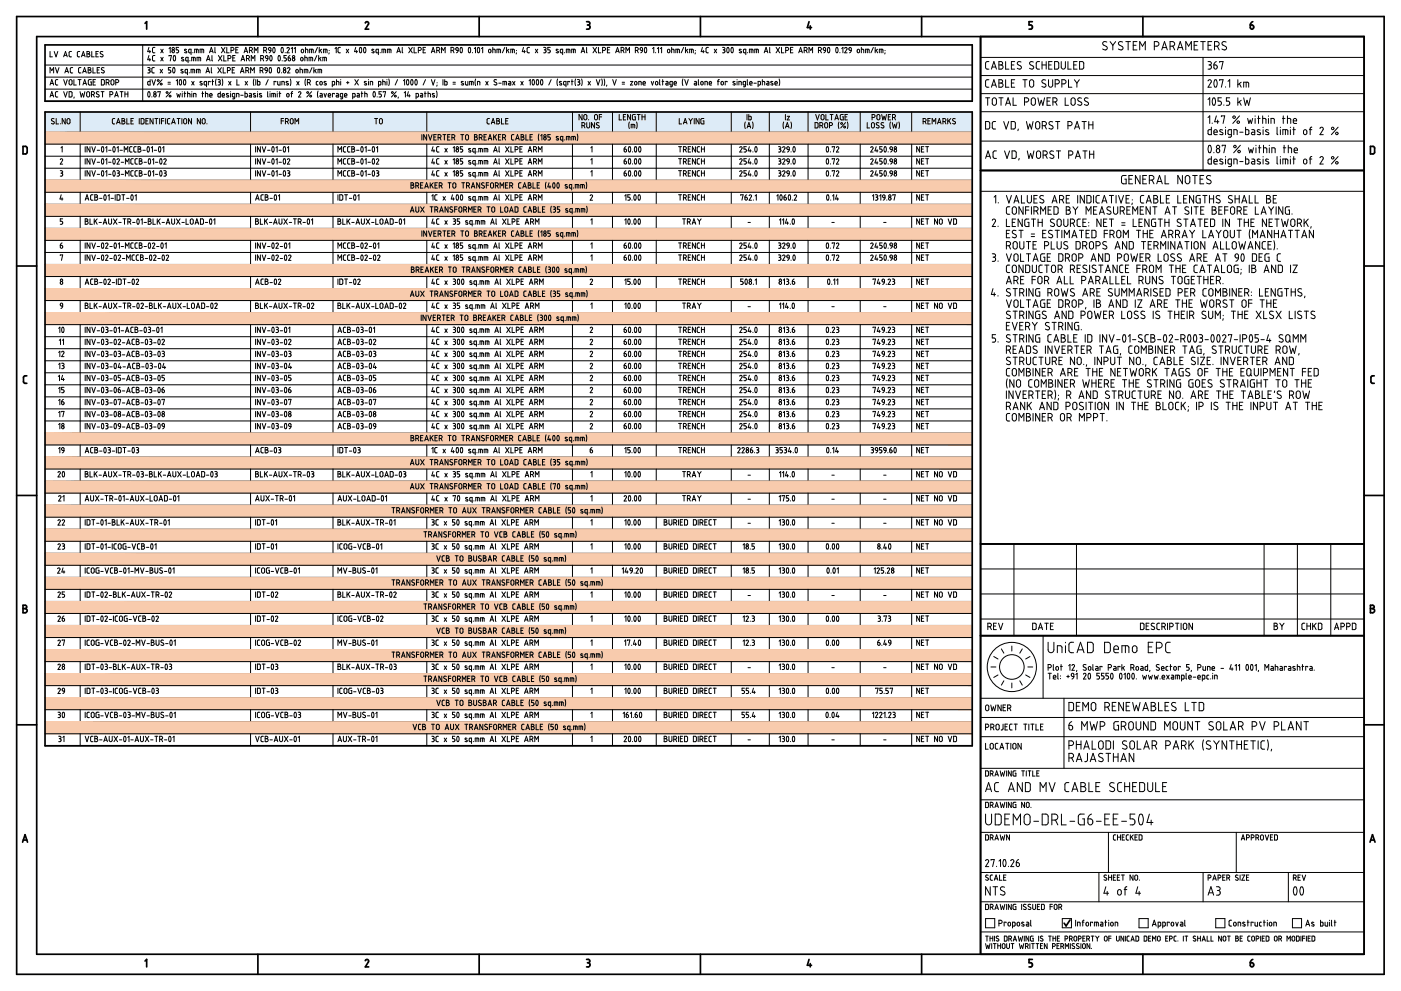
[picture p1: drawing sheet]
<svg xmlns="http://www.w3.org/2000/svg" width="420mm" height="297mm" viewBox="0 0 420 297" stroke-linecap="round" stroke-linejoin="round" font-family="sans-serif">
<g fill="none" stroke="#000" stroke-width=".51">
<path d="M5 5h410.1v287h-410.1zM11 11h398.1v275h-398.1zM13.5 13.5h278.1v16.8h-278.1zM43.5 7l.5-.5v2.2M77.3 5v6M109.6 6.9a.51 .51 0 0 1 .6-.4 .51 .51 0 0 1 .3 .7l-.9 1.5h1M143.7 5v6M175.9 6.5h.5a.5 .5 0 0 1 .5 .5 .5 .5 0 0 1-.5 .5M176.2 7.5h.2M176.4 7.5l.4 .2v.8l-.9 .2M210.1 5v6M242.6 6.5l-.5 1.8h1.3"/>
<path d="M243 7.7v1M276.4 5v6M294.1 11v275M309.6 6.5h-1v1l.8 .1 .2 .4M309.6 8v.3M309.6 8.2l-.2 .5h-.8M342.8 5v6M375 7.5h.5a.58 .58 0 0 1 .6 .5 .58 .58 0 0 1-.5 .6 .58 .58 0 0 1-.6-.4zM375.7 6.5l-.5 .4-.2 .6M13.5 33.6h278.1v189.9h-278.1zM6.9 43.9h.8l.4 .2 .1 1.5-.3 .5h-1zM294.1 51.1h115"/>
<path d="M412.2 44.4v1.2M412.2 44.4l-.2-.4-1-.1v2.2h1l.2-.5M5 79.7h6M409.1 79.7h6M7.5 114.9h.5M7.5 112.6h.5M7.5 112.6l-.5 .5 .1 1.6 .4 .2M411.6 114.9h.5M411.6 112.6h.5M411.6 112.6l-.5 .5 .1 1.6 .4 .2M5 148.5h6M409.1 148.5h6"/>
<path d="M294.1 163h115M6.9 182.4h.6M7.5 181.4a.5 .5 0 0 1 .5 .5 .5 .5 0 0 1-.5 .5 .63 .63 0 0 1 .7 .6 .63 .63 0 0 1-.7 .7M7.5 181.4h-.6v2.3h.6M294.1 190.5h115M411 181.4h.6a.5 .5 0 0 1 .5 .5 .5 .5 0 0 1-.5 .5 .62 .62 0 0 1 .6 .6 .62 .62 0 0 1-.6 .7h-.6zM411 182.4h.6M5 217.3h6M409.1 217.3h6M6.8 252.4l.7-2.2 .8 2.2M7 251.8h1.1M410.9 252.4l.7-2.2 .8 2.2"/>
<path d="M411.1 251.8h1.1M320.9 275.7l-1.2 1.8-.6-.8M43.5 288.1l.5-.5v2.2M77.3 286v6M109.6 288a.51 .51 0 0 1 .6-.4 .51 .51 0 0 1 .3 .7M110.5 288.3l-.9 1.5h1M143.7 286v6M175.9 287.6h.5a.5 .5 0 0 1 .5 .5 .5 .5 0 0 1-.5 .5M175.9 289.8h.5M176.2 288.6h.2M176.4 288.6a.57 .57 0 0 1 .5 .7l-.5 .5M210.1 286v6"/>
<path d="M242.6 287.6l-.5 1.7h1.3M243 288.8v1M276.4 286v6M308.6 289.8h.5M309.6 287.6h-1v1h.8l.2 .5M309.6 289.1v.2M309.6 289.3l-.5 .5M342.8 286v6M375 288.6h.5a.58 .58 0 0 1 .6 .4 .58 .58 0 0 1-.5 .7 .58 .58 0 0 1-.6-.4zM375.7 287.6l-.5 .3-.2 .7"/>
</g>
<g fill="none" stroke="#000" stroke-width=".3">
<path d="M13.5 19.5h278.1M15 15.4v1.6h.7M16.3 15.4l.5 1.6 .5-1.6M19.1 17l.5-1.6 .6 1.6M19.2 16.6h.8M20.7 16.7l.2 .3h.5M21.4 15.4l-.6 .2-.1 1.1M23.2 16.7l.2 .3h.5M23.9 15.4l-.7 .2v1.1M24.4 17l.6-1.6 .5 1.6M24.6 16.6h.8M26.1 15.4l.7 .2v.4l-.3 .1a.45 .45 0 0 1 .5 .5 .45 .45 0 0 1-.5 .4h-.4z"/>
<path d="M26.1 16.2h.4M27.5 15.4v1.6h.7M28.8 16.2h.5M29.5 15.4h-.7v1.6h.7M30.8 15.5a.43 .43 0 0 0-.6 0 .43 .43 0 0 0 0 .6l.5 .3a.44 .44 0 0 1 0 .7 .44 .44 0 0 1-.7-.2M42.8 13.5v16.8M44.7 14.2l-.4 1.3h.9M44.7 16.6l-.4 1.3h.9M44.9 15.1v.7M44.9 17.5v.8M45.7 14.6l.1 1.1 .7 .1M46.1 14.2l-.4 .4"/>
<path d="M46.1 14.2h.4M46.5 16.6l-.6 .1-.2 .3 .1 1.1 .7 .2M48.2 14.8l.7 1M48.2 17.2l.7 1.1M48.9 14.8l-.7 1M48.9 17.2l-.7 1.1M50.7 14.6l.4-.4v1.6M50.7 16.8v-.2h.7l-.3 1.7M52.1 16.7h.1a.9 .9 0 0 1 0 1.5l-.3-.7zM53.6 15.5l-.2 .3h-.5M53.6 14.2h-.7v.7l.5 .1 .2 .3M53.6 15.3v.2"/>
<path d="M55.1 17.3l-.5-.1-.2 .2 .7 .5a.39 .39 0 0 1-.2 .4 .39 .39 0 0 1-.5-.1M55.9 15.4l.1 .1a.39 .39 0 0 1-.2 .4 .39 .39 0 0 1-.5-.2M56 14.8h-.5l-.2 .2 .6 .4M56.4 18.3l-.7-.2 .1-.9h.6v1.6M56.9 18.2v.1M57.3 15.8l-.7-.1 .1-.9h.6v1.6M57.5 18.3v-1.1h.8l.3 .3v.8M57.8 15.7v.1M58 17.2v1.1M58.4 15.8v-1l1 .1 .1 .9M58.9 14.8v1M59.1 18.3v-1.1h.8l.3 .3v.8"/>
<path d="M59.6 17.2v1.1M60 15.8v-1l1 .1 .1 .9M60.5 14.8v1M61.9 18.3l.6-1.7 .5 1.7M62.1 17.8h.8M62.8 15.8l.6-1.6 .5 1.6M63 15.4h.8M63.6 16.6v1.5l.1 .2M64.5 14.2v1.5l.1 .1M65.5 16.6l1.1 1.7M66.4 14.2l1.1 1.6M66.6 16.6l-1.1 1.7"/>
<path d="M67.1 16.6v1.7h.7M67.5 14.2l-1.1 1.6M68 14.2v1.6h.7M68.4 17.5h.4a.45 .45 0 0 0 .5-.4 .45 .45 0 0 0-.5-.5h-.4v1.7M69.7 14.2h-.4v1.6M69.7 14.2a.45 .45 0 0 1 .5 .5 .45 .45 0 0 1-.5 .4h-.4M69.8 17.4h.6M70.5 16.6h-.7v1.7h.7M70.7 14.9h.5M71.4 14.2h-.7v1.6h.7M72.3 18.3l.5-1.7 .6 1.7M72.4 17.8h.8"/>
<path d="M73.2 15.8l.5-1.6 .6 1.6M73.3 15.4h.8M73.9 17.5h.5a.45 .45 0 0 0 .4-.4 .45 .45 0 0 0-.4-.5h-.5v1.7M74.4 17.5l.4 .8M75.3 14.2a.45 .45 0 0 1 .4 .5 .45 .45 0 0 1-.4 .4h-.5M75.3 14.2h-.5v1.6M75.4 15.1l.3 .7M75.4 18.3v-1.7l.5 .9 .5-.9v1.7M76.3 15.8v-1.6l.5 .9 .5-.9v1.6M78.2 17.5h.4a.45 .45 0 0 0 .5-.4 .45 .45 0 0 0-.5-.5h-.4v1.7M78.7 17.5l.4 .8M79.5 14.2a.45 .45 0 0 1 .5 .5 .45 .45 0 0 1-.5 .4h-.4"/>
<path d="M79.5 14.2h-.4v1.6M79.6 15.1l.4 .7M79.8 16.7l.5 .1v.7l-.6-.1zM80.3 17.5l-.5 .8M80.5 14.6l.4-.4 .3 .4M80.5 14.6l.2 .5h.6M81.1 16.7a.9 .9 0 0 1 0 1.5l-.2-.7zM81.2 15.1l-.5 .7M81.3 14.6v.5M82 14.3v-.1a.9 .9 0 0 1 0 1.6l-.2-.8zM83.5 16.7h.1a.9 .9 0 0 1 0 1.5l-.2-.7zM84.4 14.3l.1-.1a.9 .9 0 0 1 0 1.6l-.2-.8z"/>
<path d="M84.6 18.2v.1M85.5 15.7v.1M85.9 16.6h-.7v.8h.5l.2 .5-.2 .3-.5 .1M86.1 14.4v.1M86.1 14.4l.3-.2 .4 .4-.7 1.2h.7M86.4 17.4h.4a.41 .41 0 0 1 .4 .3 .41 .41 0 0 1-.3 .5 .41 .41 0 0 1-.5-.3zM87 16.6l-.6 .8M87.3 14.6l.4-.4v1.6M88.2 14.6l.4-.4v1.6M90.3 17.2l.5 .2-.1 .8-.5-.1zM90.5 14.8l.5 .1-.1 .9-.5-.1zM91.4 17.2l.7 .1v1"/>
<path d="M91.4 16.6v1.7M91.6 14.8l.7 .1v.9M91.6 14.2v1.6M92.7 18.3v-1.1h.8l.3 .3v.8M92.9 15.8v-1h.9l.1 1M93.2 17.2v1.1M93.4 14.8v1M95 16.6l-.7 1.7M95.2 14.2l-.7 1.6M95.6 16.6v1.7M95.7 14.2v1.6M95.9 17.5l.4 .8"/>
<path d="M96.1 15l.4 .8M96.3 17.2l-.7 .5M96.5 14.8l-.8 .5M96.8 18.3v-1.1h.8l.3 .3v.8M97 15.8v-1l1 .1 .1 .9M97.4 17.2v1.1M97.5 14.8v1M98.7 15.8l-.1 .4M98.7 15.1v.1M100.5 14.6l.3-.4v1.6M101.4 14.6v1.1l.7 .1M101.7 14.2h.4"/>
<path d="M101.7 14.2l-.3 .4M103.8 14.8l.8 1M104.6 14.8l-.8 1M106.7 14.2l-.4 1.3h.9M107 15.1v.7M108.3 14.3l-.1-.1a.9 .9 0 0 0 0 1.6l.1-.1M108.3 14.3l.2 .7-.2 .7M109.2 14.3l.1-.1a.9 .9 0 0 1 0 1.6l-.3-.8zM112.1 15.4l.1 .1a.39 .39 0 0 1-.3 .4 .39 .39 0 0 1-.4-.2M112.1 14.8h-.4l-.2 .2 .6 .4M113.5 15.8l-.7-.1 .1-.9h.6v1.6M114 15.7v.1"/>
<path d="M114.6 15.8v-1h.9l.1 1M115.1 14.8v1M116.2 15.8v-1l1 .1 .1 .9M116.7 14.8v1M119 15.8l.5-1.6 .6 1.6M119.2 15.4h.8M120.6 14.2v1.5l.2 .1M122.6 14.2l1.1 1.6M123.7 14.2l-1.1 1.6M124.2 14.2v1.6h.7M125.9 14.2h-.4v1.6M125.9 14.2a.45 .45 0 0 1 .5 .5 .45 .45 0 0 1-.5 .4h-.4"/>
<path d="M126.9 14.9h.5M127.6 14.2h-.7v1.6h.7M129.4 15.8l.5-1.6 .6 1.6M129.5 15.4h.8M131.4 14.2a.45 .45 0 0 1 .5 .5 .45 .45 0 0 1-.5 .4h-.4M131.4 14.2h-.4v1.6M131.5 15.1l.4 .7M132.4 15.8v-1.6l.6 .9 .5-.9v1.6M135.7 14.2a.45 .45 0 0 1 .5 .5 .45 .45 0 0 1-.5 .4h-.4M135.7 14.2h-.4v1.6M135.8 15.1l.4 .7M136.7 14.6l.2 .5h.5"/>
<path d="M136.7 14.6l.4-.4 .3 .4M137.4 14.6v.5M137.4 15.1l-.5 .7M138.1 14.3l.1-.1a.9 .9 0 0 1 0 1.6l-.2-.8zM140.6 14.3l.1-.1a.9 .9 0 0 1 0 1.6l-.3-.8zM141.7 15.7v.1M142.2 14.6l.4-.4v1.6M143.3 14.3l.1-.1a.9 .9 0 0 1 0 1.6l-.3-.8zM144.4 14.6l.4-.4v1.6M146.6 14.9l.3-.1 .3 .1-.1 .9-.5-.1zM147.8 14.8l.7 .1v.9M147.8 14.2v1.6"/>
<path d="M149 15.8v-1l1.1 .1v.9M149.6 14.8v1M151.4 14.2l-.7 1.6M151.9 14.2v1.6M152.2 15l.4 .8M152.6 14.8l-.7 .5M153.7 14.8v1M154.3 15l-.3-.2h-.8v1M154.3 15v.8M154.9 15.8l-.1 .4M154.9 15.1v.1M157 14.2l-.4 1.3h.9"/>
<path d="M157.3 15.1v.7M158.1 14.6v1.1l.7 .1M158.4 14.2h.4M158.4 14.2l-.3 .4M160.5 14.8l.8 1M161.3 14.8l-.8 1M163 14.2h.4M163.2 14.9h.2M163.4 14.2l.4 .4-.4 .3M163.4 14.9l.3 .2v.6l-.7 .1M165 14.2h-.7v.7h.4a.46 .46 0 0 1 .3 .5 .46 .46 0 0 1-.3 .4h-.4M167.4 15.4l.1 .1a.39 .39 0 0 1-.3 .4 .39 .39 0 0 1-.4-.2"/>
<path d="M167.4 14.8h-.4l-.2 .2 .6 .4M168.7 15.8l-.6-.1 .1-.9h.5v1.6M169.3 15.7v.1M169.8 15.8v-1h1l.1 1M170.4 14.8v1M172 14.8v1M172.3 14.8h-.9v1M172.3 14.8l.2 .2v.8M174.3 15.8l.5-1.6 .6 1.6M174.4 15.4h.8M175.9 14.2v1.5l.2 .1M177.8 14.2l1.1 1.6"/>
<path d="M178.9 14.2l-1.1 1.6M179.5 14.2v1.6h.7M181.2 14.2h-.5v1.6M181.2 14.2a.45 .45 0 0 1 .4 .5 .45 .45 0 0 1-.4 .4h-.5M182.2 14.9h.5M182.9 14.2h-.7v1.6h.7M184.6 15.8l.6-1.6 .5 1.6M184.8 15.4h.8M186.7 14.2a.45 .45 0 0 1 .5 .5 .45 .45 0 0 1-.5 .4h-.4M186.7 14.2h-.4v1.6M186.8 15.1l.4 .7M187.7 15.8v-1.6l.5 .9 .6-.9v1.6"/>
<path d="M191 14.2a.45 .45 0 0 1 .4 .5 .45 .45 0 0 1-.4 .4h-.5M191 14.2h-.5v1.6M191.1 15.1l.3 .7M192 14.6l.3-.4 .4 .4M192 14.6l.2 .5h.5M192.7 15.1l-.5 .7M192.7 14.6v.5M193.4 14.3l.1-.1a.9 .9 0 0 1 0 1.6l-.3-.8zM195.7 14.6l.4-.4v1.6M196.6 15.7v.1M197.1 14.6l.4-.4v1.6M198.1 14.6l.3-.4v1.6"/>
<path d="M200.3 14.8l.5 .1-.1 .9-.5-.1zM201.4 14.8l.7 .1v.9M201.4 14.2v1.6M202.7 15.8v-1l1 .1 .1 .9M203.2 14.8v1M205 14.2l-.7 1.6M205.6 14.2v1.6M205.9 15l.4 .8M206.3 14.8l-.7 .5M207.4 14.8v1M207.6 14.8l.3 .2v.8M207.6 14.8h-.8v1"/>
<path d="M208.5 15.8l-.1 .4M208.5 15.1v.1M210.7 14.2l-.4 1.3h.9M210.9 15.1v.7M211.7 14.6l.1 1.1 .6 .1M212.1 14.2h.3M212.1 14.2l-.4 .4M214.2 14.8l.7 1M214.9 14.8l-.7 1M216.7 14.2h.3M216.9 14.9h.1M217 14.2l.4 .4-.4 .3"/>
<path d="M217 14.9l.4 .2v.6l-.7 .1M218.1 14.3l.1-.1a.9 .9 0 0 1 0 1.6l-.3-.8zM219.4 14.3l.1-.1a.9 .9 0 0 1 0 1.6l-.3-.8zM222.3 15.4l.1 .1a.39 .39 0 0 1-.3 .4 .39 .39 0 0 1-.4-.2M222.3 14.8h-.4l-.2 .2 .6 .4M223.7 15.8l-.7-.1 .1-.9h.6v1.6M224.2 15.7v.1M224.7 15.8v-1h1l.1 1M225.3 14.8v1M226.4 15.8v-1h.9l.1 1M226.9 14.8v1M229.2 15.8l.5-1.6 .6 1.6"/>
<path d="M229.3 15.4h.8M230.8 14.2v1.5l.2 .1M232.7 14.2l1.1 1.6M233.8 14.2l-1.1 1.6M234.4 14.2v1.6h.7M236.1 14.2a.45 .45 0 0 1 .4 .5 .45 .45 0 0 1-.4 .4h-.5M236.1 14.2h-.5v1.6M237.1 14.9h.5M237.8 14.2h-.7v1.6h.7M239.5 15.8l.6-1.6 .5 1.6M239.7 15.4h.8M241.6 14.2h-.4v1.6"/>
<path d="M241.6 14.2a.45 .45 0 0 1 .5 .5 .45 .45 0 0 1-.5 .4h-.4M241.7 15.1l.4 .7M242.6 15.8v-1.6l.6 .9 .5-.9v1.6M245.9 14.2h-.5v1.6M245.9 14.2a.45 .45 0 0 1 .4 .5 .45 .45 0 0 1-.4 .4h-.5M246 15.1l.4 .7M246.9 14.6l.2 .5h.5M246.9 14.6l.3-.4 .4 .4M247.6 14.6v.5M247.6 15.1l-.5 .7M248.3 14.3l.1-.1a.9 .9 0 0 1 0 1.6l-.3-.8zM250.8 14.3l.1-.1a.9 .9 0 0 1 0 1.6l-.3-.8z"/>
<path d="M251.9 15.7v.1M252.4 14.6l.4-.4v1.6M253.3 14.5a.37 .37 0 0 1 .5-.3 .37 .37 0 0 1 .2 .6l-.7 1h.7M254.6 14.6l.3-.4 .4 .4M254.6 14.6v.3l.3 .2M255 15.1h.3M255.3 15.1l-.5 .7M255.3 14.6v.5M257.1 14.9l.3-.1 .3 .1-.1 .9-.5-.1zM258.3 14.8l.7 .1v.9M258.3 14.2v1.6M259.6 15.8v-1h.9l.2 1"/>
<path d="M260.1 14.8v1M261.9 14.2l-.7 1.6M262.5 14.2v1.6M262.8 15l.4 .8M263.2 14.8l-.7 .5M263.7 15.8v-1h1l.1 1M264.3 14.8v1M265.4 15.8l-.1 .4M265.4 15.1v.1M294.1 17.2h115M296.6 18.5h-.8l-.2 .5v1.5l1 .2M299.6 18.5h.6a.5 .5 0 0 1 .5 .5 .5 .5 0 0 1-.5 .5 .63 .63 0 0 1 .6 .6 .63 .63 0 0 1-.6 .6h-.6z"/>
<path d="M299.6 19.5h.6M301.6 18.5v2.2h1M303.3 19.5h.8M304.3 18.5h-1v2.2h1M306.2 18.6a.59 .59 0 0 0-.9-.1 .59 .59 0 0 0 .1 .9l.7 .4a.57 .57 0 0 1 .1 .8 .57 .57 0 0 1-.9 0l-.2-.1M309.9 18.6a.59 .59 0 0 0-.9-.1 .59 .59 0 0 0 0 .9l.7 .4a.57 .57 0 0 1 .1 .8 .57 .57 0 0 1-.8 0l-.2-.1M311.3 18.5h.5M311.3 18.5l-.5 .5v1.5l.5 .2M312.5 19.5h1.3M312.5 18.5v2.2M313.8 18.5v2.2M314.5 19.5h.8"/>
<path d="M315.5 18.5h-1v2.2h1M316.3 18.5h.7l.4 .2 .1 1.5-.2 .4-1 .1zM318.3 18.5v1.6a.63 .63 0 0 0 .6 .6 .63 .63 0 0 0 .6-.6v-1.6M320.3 18.5v2.2h1M322 19.5h.8M323 18.5h-1v2.2h1M323.8 18.5h.7l.4 .2 .1 1.5-.2 .4-1 .1zM331.8 13.9a.63 .63 0 0 1 .1 1 .63 .63 0 0 1-1-.1l-.2-.1M331.9 12.6a.66 .66 0 0 0-.9-.1 .66 .66 0 0 0 0 1l.8 .4M332.9 12.5l.8 1.1M333.7 13.6v1.4M334.6 12.5l-.9 1.1"/>
<path d="M336.5 13.9a.63 .63 0 0 1 .1 1 .63 .63 0 0 1-.9-.1l-.3-.1M336.7 12.6a.66 .66 0 0 0-1-.1 .66 .66 0 0 0 0 1l.8 .4M337.6 12.5h1.4M338.3 12.5v2.5M339.9 13.6h.8M341 12.5h-1.1v2.5h1.1M341.8 15v-2.5l.8 1.3 .9-1.3v2.5M346.2 13.8l.7 .1a.69 .69 0 0 0 .7-.7 .69 .69 0 0 0-.7-.7h-.7v2.5M348.4 15l.8-2.5 .9 2.5M348.6 14.3h1.2M350.9 13.8l.7 .1a.69 .69 0 0 0 .7-.7 .69 .69 0 0 0-.7-.7h-.7v2.5M351.7 13.8l.6 1.2"/>
<path d="M353.1 15l.8-2.5 .9 2.5M353.4 14.3h1.2M355.6 15v-2.5l.9 1.3 .8-1.3v2.5M358.1 13.6h.9M359.2 12.5h-1.1v2.5h1.1M360.1 12.5h1.4M360.8 12.5v2.5M360.8 17.2v33.9M362.3 18.5h.5a.5 .5 0 0 1 .5 .5 .5 .5 0 0 1-.5 .5M362.3 13.6h.8M362.5 19.5h.3M362.8 19.5l.4 .2v.8l-.9 .2"/>
<path d="M363.4 12.5h-1.1v2.5h1.1M364.2 13.8l.7 .1a.69 .69 0 0 0 .7-.7 .69 .69 0 0 0-.7-.7h-.7v2.5M364.8 18.5l-.5 .3-.3 .7M365.1 13.8l.5 1.2M365.8 18.7v-.2h1l-.5 2.2M367.5 13.9a.63 .63 0 0 1 .2 1 .63 .63 0 0 1-1-.1l-.2-.1M367.7 12.6a.66 .66 0 0 0-1-.1 .66 .66 0 0 0 .1 1l.7 .4M13.5 39.6h278.1M13.5 23.1h278.1M13.5 26.7h278.1M13.5 30.3h278.1M15 21.9v-1.6l.5 .8 .6-.8v1.6"/>
<path d="M15 25.5l.5-1.6 .6 1.6M15 29.1l.5-1.6 .6 1.6M15.2 25h.7M15.2 28.6h.7M16.2 35.6a.43 .43 0 0 0-.6 0 .43 .43 0 0 0 0 .6l.5 .3a.44 .44 0 0 1 0 .7 .44 .44 0 0 1-.7-.2M16.6 20.3l.6 1.6 .5-1.6M16.8 35.5v1.6h.8M17 25.5h.3M17 23.9h.3M17 29.1h.3M17 27.5h.3M17 23.9l-.4 .3 .1 1.1 .3 .2"/>
<path d="M17 27.5l-.4 .3 .1 1.1 .3 .2M18.1 37.1h.1M19.1 27.5l.5 1.6 .6-1.6M19.1 23.9l.5 1.6 .6-1.6M19.5 21.9l.5-1.6 .5 1.6M19.6 35.5v1.6l-1-1.6v1.6M19.6 21.4h.8M20.1 36.7v-.7a.45 .45 0 0 1 .4-.5 .45 .45 0 0 1 .5 .5v.7M20.1 36.7a.45 .45 0 0 0 .4 .4 .45 .45 0 0 0 .5-.4M20.8 24.1l.4-.2 .4 .2v.9a.45 .45 0 0 1-.4 .5 .45 .45 0 0 1-.5-.5zM21.3 27.5h-.6v1.6h.6M21.3 27.5l.3 .3v1.1l-.3 .2"/>
<path d="M21.8 20.3h-.5l-.2 .3v1.1l.7 .2M22.2 23.9v1.6h.7M22.2 29.1v.3M23.4 23.9h.9M23.9 23.9v1.6M24 27.5l.4 1.6 .3-1.1 .4 1.1 .3-1.6M24 33.6v6M24.3 20.3h-.6l-.1 .3v1.1l.7 .2M24.8 21.9l.6-1.6 .5 1.6M24.9 25.5l.5-1.6 .6 1.6M25 21.4h.7M25 25h.8"/>
<path d="M26 27.7l.2-.2a.45 .45 0 0 1 .7 .4v.7a.45 .45 0 0 1-.5 .5 .45 .45 0 0 1-.4-.5zM26.4 20.3l.8 .1v.4l-.3 .2a.45 .45 0 0 1 .4 .4 .45 .45 0 0 1-.4 .5h-.5zM26.4 21h.5M27.4 23.9l-.9 .1 .2 1.4 .7 .1v-.9h-.3M27.4 28.4h.5a.45 .45 0 0 0 .4-.5 .45 .45 0 0 0-.4-.4h-.5v1.6M27.9 20.3v1.6h.7M27.9 24.6h.6M28 28.4l.3 .7M28.6 23.9h-.7v1.6h.7M29.1 21h.6M29.7 27.6a.43 .43 0 0 0-.7-.1 .43 .43 0 0 0 .1 .7l.5 .2a.44 .44 0 0 1-.1 .7 .44 .44 0 0 1-.6-.2M29.9 20.3h-.8v1.6h.8"/>
<path d="M30.3 27.5h.9M30.8 27.5v1.6M31.2 20.3a.43 .43 0 0 0-.6 0 .43 .43 0 0 0 0 .6l.5 .3a.44 .44 0 0 1 0 .7 .44 .44 0 0 1-.7-.2M31.3 24.2l-.2-.3h-.7v1.6l.7-.1 .2-.3M31.3 24.2v.9M31.8 24.8h.5a.45 .45 0 0 0 .4-.5 .45 .45 0 0 0-.4-.4h-.5v1.6M32.4 24.7l.3 .8M33 28.4h.4a.45 .45 0 0 0 .5-.5 .45 .45 0 0 0-.5-.4h-.4v1.6M33.3 24.1l.4-.2 .4 .2 .1 .9a.45 .45 0 0 1-.5 .5 .45 .45 0 0 1-.4-.5zM33.7 35.9v.9M33.7 36.8l.2 .3h.5M34.4 29.1l.5-1.6 .6 1.6"/>
<path d="M34.4 35.5l-.5 .1-.2 .3M34.5 28.6h.8M34.7 24.8h.5a.45 .45 0 0 0 .4-.5 .45 .45 0 0 0-.4-.4h-.5v1.6M35 37.1l.5-1.6 .5 1.6M35.1 36.7h.8M36 27.5h.9M36.5 27.5v1.6M36.6 35.5l.7 .2v.4l-.3 .1a.45 .45 0 0 1 .5 .5 .45 .45 0 0 1-.5 .4h-.4zM36.6 36.2h.4M37.5 27.5v1.6M37.5 28.2h.9M38 35.5v1.6h.8"/>
<path d="M38.4 27.5v1.6M39.3 36.2h.5M40 35.5h-.7v1.6h.7M41.8 35.5v1.6M42.3 35.5l.9 .2-.2 1.4h-.7zM43.8 36.2h.5M44.3 20.3l.7 .1v.4l-.3 .2M44.5 21h.2M44.5 35.5h-.7v1.6h.7M44.5 27.6l.1-.1a.9 .9 0 0 1 0 1.6l-.3-.8zM44.6 24.4h.4M44.7 21a.46 .46 0 0 1 .3 .4 .46 .46 0 0 1-.3 .5h-.4"/>
<path d="M45 23.9v1.6l-.7-.2v-.6l.3-.3M45.6 29v.1M45.6 23.9l.5 1.6 .5-1.6M45.9 35.5v1.6l-.9-1.6v1.6M46.3 20.3h-.6l-.1 .3v1.1l.7 .2M46.4 35.5h.9M46.9 35.5v1.6M47.3 27.6v-.1h.8l-.4 1.6M47.9 35.5v1.6M48 20.8l.7 1.1M48.4 36.2h.7M48.6 23.9l-1.4 1.6"/>
<path d="M48.7 20.8l-.7 1.1M49.1 35.5h-.7v1.6M49.7 35.5v1.6M50.4 24.7h.7M50.4 25.2h.7M50.9 35.5l-.5 .1-.2 .3 .1 1.1 .6 .1M51.2 20.3h-.7v.7h.4a.46 .46 0 0 1 .3 .4 .46 .46 0 0 1-.3 .5h-.4M51.3 27.5l-1.5 1.6M51.5 37.1l.5-1.6 .6 1.6M51.6 36.7h.8M51.9 20.3h.1a.9 .9 0 0 1 0 1.5l-.2-.7zM52.9 24.2l.3-.3v1.6"/>
<path d="M53 28l.3 1.1 .3-.7 .2 .7 .3-1.1M53.1 35.5h.9M53.6 35.5v1.6M53.9 23.9h.1a.9 .9 0 0 1 0 1.6l-.3-.8zM54.5 35.5v1.6M54.7 27.5v.1M54.7 28v1.1M54.9 20.9l-.4-.1-.3 .2 .7 .5a.39 .39 0 0 1-.2 .4 .39 .39 0 0 1-.5-.1M55.1 36.7v-.7a.45 .45 0 0 1 .4-.5 .45 .45 0 0 1 .5 .5v.7M55.1 36.7a.45 .45 0 0 0 .4 .4 .45 .45 0 0 0 .5-.4M55.2 28h.5M55.2 23.9h.1a.9 .9 0 0 1 0 1.6l-.3-.8z"/>
<path d="M55.4 27.5v1.6M56.2 21.9l-.7-.2 .1-.9h.6v1.6M56.3 28l.7 .1v1M56.3 27.5v1.6M56.8 21.8v.1M57.3 21.9v-1.1l1 .1 .1 1M57.4 35.5v1.6l-.9-1.6v1.6M57.5 24.4l.7 1.1M57.5 27.5v.1M57.5 28v1.1M57.8 20.8v1.1M58.1 29.1v-1.1l.7 .1v1"/>
<path d="M58.2 24.4l-.7 1.1M58.9 21.9v-1.1l1.1 .1v1M59.5 20.8v1.1M60.1 35.5v1.6l-.9-1.6v1.6M60.5 28h.6M60.6 24.5l-.4-.1-.2 .2 .6 .5a.39 .39 0 0 1-.2 .4 .39 .39 0 0 1-.4-.1M60.6 36.7v-.7a.45 .45 0 0 1 .5-.5 .45 .45 0 0 1 .4 .5v.7M60.6 36.7a.45 .45 0 0 0 .5 .4 .45 .45 0 0 0 .4-.4M60.7 27.5v1.6M61.2 24.7v.5M61.2 25.2l.2 .2 .5 .1M61.5 24.4h.4v1.6"/>
<path d="M61.5 24.4l-.3 .3M61.6 28h.6l.1 .3M61.6 27.5v1.6M61.8 21.9l.5-1.6 .5 1.6M61.9 21.4h.8M62.1 37.1h.1M62.3 28.3v.8M62.9 28.6h.7l-.2-.5-.5 .1v.6l.1 .2 .6 .1M63 24.6v-.2h-.5v1.1M63.4 20.3v1.4l.2 .2M63.6 24.4h.5M63.7 23.9v1.6"/>
<path d="M64.8 23.7l-.2 1 .2 1M65.3 20.3l1.1 1.6M65.4 23.9l.6 .1v.4l-.3 .2M65.5 24.6h.2M65.7 24.6l.3 .2v.5l-.6 .2M66.1 27.5v1.6l-.6-.1-.1-.9 .7-.1M66.4 20.3l-1.1 1.6M66.6 28.4v.4M66.6 28.8l.2 .2 .5 .1M66.6 28.4l.4-.4 .3 .4v.2h-.7M66.6 23.7l.2 1-.2 1M66.9 20.3v1.6h.7"/>
<path d="M68.2 21.1l.4 .1a.45 .45 0 0 0 .5-.5 .45 .45 0 0 0-.5-.4h-.4v1.6M68.5 28.1l-.4-.1-.2 .2 .7 .5a.39 .39 0 0 1-.3 .4 .39 .39 0 0 1-.4-.1M68.6 24.4l.7 1.1M69.2 27.5v.1M69.2 28v1.1M69.3 24.4l-.7 1.1M69.6 21h.6M70.4 20.3h-.8v1.6h.8M70.4 29.1l-.7-.1 .1-1h.6v1.4l-.1 .2h-.5M71 29.1v-1.1l.6 .1 .1 1M71 23.9v1.6h.8M72.1 21.9l.5-1.6 .6 1.6"/>
<path d="M72.2 28.6h.7M72.3 21.4h.7M73.5 27.5v1.6l.5-.1 .2-.2M73.5 28h.5l.2 .3M73.5 24.4l.7 1.1M73.7 21.1h.5M74.2 20.3a.45 .45 0 0 1 .4 .4 .45 .45 0 0 1-.4 .5M74.2 20.3h-.5v1.6M74.2 28.3v.5M74.2 24.4l-.7 1.1M74.3 21.1l.3 .8M74.8 28h.5l.1 .3v.8l-.5-.1v-.4h.5"/>
<path d="M75.1 33.6v6M75.2 21.9v-1.6l.5 .8 .6-.8v1.6M76.2 23.7l-.2 1 .2 1M76.6 28.1l-.4-.1-.2 .2 .7 .5a.39 .39 0 0 1-.3 .4 .39 .39 0 0 1-.4-.1M76.7 23.9v1.6M77.2 23.9v1.6l.7-.2 .1-.6-.3-.3M77.2 24.4h.5M77.2 27.5v.1M77.2 28v1.1M78 21.1h.5M78.4 28.1l-.4-.1-.2 .2 .7 .5a.39 .39 0 0 1-.3 .4 .39 .39 0 0 1-.4-.1M78.5 20.3a.45 .45 0 0 1 .4 .4 .45 .45 0 0 1-.4 .5"/>
<path d="M78.5 20.3h-.5v1.6M78.5 21.1l.4 .8M79.8 21.1h.4M80.2 21.2l-.6 .7M80.2 21.1v-.5a.41 .41 0 0 0-.5-.3 .41 .41 0 0 0-.3 .5 .41 .41 0 0 0 .4 .4M80.3 28.9l.1 .2M80.3 27.5v1.4M80.4 23.9l-.7 1.6M80.9 20.3h.1a.9 .9 0 0 1 0 1.5l-.3-.7zM81 27.5v.1M81 28v1.1M81.5 29.1v-1.1l1.1 .1v1"/>
<path d="M82.1 28v1.1M82.7 24.6v-.2h-.5v1.1M83.1 27.5v.1M83.1 28v1.1M83.3 24.4v.9l.7 .2v-1.1M83.4 20.3a.9 .9 0 0 1 0 1.5l-.2-.7zM83.7 28h.5M83.9 27.5v1.6M84.3 36.2h.7M84.5 21.8v.1M85 24.4h-.5v1.1M85 24.4l.3 .3v.8"/>
<path d="M85 35.5h-.7v1.6M85.6 36.4h.4a.45 .45 0 0 0 .5-.4 .45 .45 0 0 0-.5-.5h-.4v1.6M86.1 36.4l.4 .7M86.2 28.1l.4 .1-.1 .8-.5-.1zM86.3 20.4l.3-.1 .4 .3-.7 1.3h.7M86.3 20.4v.1M86.4 24.5l-.4-.1-.2 .2 .7 .5a.39 .39 0 0 1-.3 .4 .39 .39 0 0 1-.4-.1M87 36.7a.45 .45 0 0 0 .5 .4 .45 .45 0 0 0 .4-.4M87 36.7v-.7a.45 .45 0 0 1 .5-.5 .45 .45 0 0 1 .4 .5v.7M87.1 23.7l.1 1-.1 1M87.2 28h.6M87.8 27.5l-.4 .2v1.4"/>
<path d="M88.5 37.1v-1.6l.5 .9 .6-.9v1.6M88.8 21l.3-.2 .3 .2-.1 .8-.5-.1zM89 24.4l.7 1.1M89.5 27.7a.36 .36 0 0 1 .5-.2 .36 .36 0 0 1 .2 .5l-.7 1.1h.8M89.7 24.4l-.7 1.1M90 20.8l.7 .1v1M90 20.3v1.6M91.2 21.9v-1.1h1l.1 1.1M91.6 23.7l-.1 1 .1 1M91.8 20.8v1.1M92.2 24.8h.4a.45 .45 0 0 0 .5-.5 .45 .45 0 0 0-.5-.4h-.4v1.6M92.7 24.7l.4 .8"/>
<path d="M93.5 27.5l-1.5 1.6M93.6 20.3l-.7 1.6M94.1 20.3v1.6M94.4 21.1l.4 .8M94.8 20.8l-.7 .5M95.1 24.4l-.2 .1-.1 .7 .6 .3M95.1 24.4h.3M95.4 21.9v-1.1h.9l.2 1.1M95.4 27.3l-.2 1 .2 1M95.9 20.8v1.1M96 28h.5l.1 .3v.8l-.5-.1v-.4h.5M96.1 24.4l.5 .2-.1 .8-.5-.1z"/>
<path d="M97.2 28l.3 1.1 .4-1.1M97.8 24.5l-.4-.1-.2 .2 .7 .5a.39 .39 0 0 1-.3 .4 .39 .39 0 0 1-.4-.1M98.4 28.6h.8l-.2-.5-.5 .1-.1 .6 .2 .2 .6 .1M99.9 33.6v6M100.1 24.4l.3 .3-.1 .6-.6 .2M100.1 24.4h-.4v1.6M100.2 28.2v-.2h-.5v1.1M100.9 28h.5l.1 .3v.8l-.6-.1v-.4h.6M100.9 24.4h.5M100.9 23.9v1.6M101.4 24.4l.2 .3v.8M102.2 23.9h.1"/>
<path d="M102.2 24.4v1.1M102.8 29.1l-.7-.1 .1-1h.6v1.4l-.2 .2h-.5M103.9 24.8h.7M104 28.4l-.2-.3h-.3l-.2 .7 .1 .2 .6 .1M104 28.4v.2h-.7M104.3 24.4v.7M106.4 23.9l1.1 1.6M106.5 28.3l-.1-.3h-.6v1.6M106.5 28.8l-.1 .2-.6 .1M106.5 28.3v.5M107.1 28h.5l.2 .3v.8l-.6-.1v-.4h.6M107.5 23.9l-1.1 1.6"/>
<path d="M108.3 28h.5M108.5 27.5v1.6M109.4 28l.7 .1v1M109.4 27.5v1.6M109.9 24.5l-.4-.1-.3 .2 .7 .5a.39 .39 0 0 1-.2 .4 .39 .39 0 0 1-.5-.1M110.5 23.9h.1M110.5 24.4v1.1M111.5 24.4l.3 .3v.8M111.5 24.4h-.5v1.1M112 27.6l.1-.1a.9 .9 0 0 1 0 1.6l-.2-.8zM112.3 35.5h.9M112.8 35.5v1.6"/>
<path d="M113.1 29v.1M113.8 36.7a.45 .45 0 0 0 .4 .4 .45 .45 0 0 0 .5-.4M113.8 36.7v-.7a.45 .45 0 0 1 .4-.5 .45 .45 0 0 1 .5 .5v.7M114 24.4l.2 .3v.6l-.7 .2M114 24.4h-.5v1.6M114.4 27.5h-.7v.7h.3a.46 .46 0 0 1 .4 .4 .46 .46 0 0 1-.4 .5h-.3M114.8 24.4h.4M114.8 23.9v1.6M114.9 27.6v-.1h.7l-.3 1.6M115.2 24.4l.3 .3v.8M116 23.9h.1M116 24.4v1.1"/>
<path d="M116.6 23.7l.2 1-.2 1M118.8 27.5l-1.4 1.6M119.2 23.9l-.7 1.6M119.5 29.1l-.1 .3M121 24.2l.3-.3v1.6M121.2 27.8l.4-.3v1.6M122.1 23.9h.1a.9 .9 0 0 1 0 1.6l-.3-.8zM122.5 27.5l-.4 1.2h.9M122.7 28.4v.7M123.3 23.9h.1a.9 .9 0 0 1 0 1.6l-.2-.8zM124.6 23.9h.1a.9 .9 0 0 1 0 1.6l-.3-.8zM124.8 29.1l.7-.1-.1-1h-.6v1.6"/>
<path d="M126.1 28h.5l.2 .3-.1 .8-.5-.1v-.4h.5M127.3 28h.5M127.5 27.5v1.6M127.6 23.9l-.7 1.6M128 33.6v6M128.4 28l.7 .1v1M128.4 27.5v1.6M129.4 23.9l.5 1.6 .6-1.6M130.3 28.1l-.4-.1-.3 .2 .7 .5a.39 .39 0 0 1-.2 .4 .39 .39 0 0 1-.5-.1M130.9 27.3l.2 1-.2 1M131.1 25.5l-.1 .3M131.1 24.8h.1"/>
<path d="M132.8 23.9v1.6M133.4 23.9v1.6l.7-.2v-.6l-.3-.3M133.4 24.4h.4M135.8 24.7h.8M135.8 25.2h.8M139 24.5l-.5-.1-.2 .2 .7 .5a.39 .39 0 0 1-.2 .4 .39 .39 0 0 1-.5-.1M139.6 24.4v.9l.7 .2v-1.1M141.4 24.4v1.1M141.6 24.4h-.8v1.1M141.7 24.4l.2 .3v.8M142.6 23.7l-.1 1 .1 1M143.6 24.4l.3 .3v.8"/>
<path d="M143.6 24.4h-.4v1.1M145.7 24.4l.7 1.1M146.4 24.4l-.7 1.1M146.8 35.5l-.5 .1-.2 .3v1.1l.7 .1M147.3 37.1l.6-1.6 .5 1.6M147.5 36.7h.8M148.9 23.9a.42 .42 0 0 0-.6 0 .42 .42 0 0 0 0 .6l.5 .3a.44 .44 0 0 1 0 .7 .44 .44 0 0 1-.7-.2M149 35.5l.7 .2v.4l-.3 .1a.45 .45 0 0 1 .5 .5 .45 .45 0 0 1-.5 .4h-.4zM149 36.2h.4M149.6 24.9h.7M150.4 35.5v1.6h.7M151.4 24.4v1.1"/>
<path d="M151.6 24.4h-.8v1.1M151.6 24.4l.3 .3v.8M151.7 36.2h.5M152.4 35.5h-.7v1.6h.7M152.5 24.4h.4M152.9 24.4l.3 .3v.8l-.7-.2 .1-.3 .6-.1M153.7 24.4l.7 1.1M154.4 24.4l-.7 1.1M156.2 24.4l.7 1.1M156.9 24.4l-.7 1.1M158.7 24.2l.3-.3v1.6M160.1 23.9h-.1a.9 .9 0 0 0 0 1.6l.1-.1"/>
<path d="M160.1 23.9l.2 .8-.2 .7M161 23.9h.1a.9 .9 0 0 1 0 1.6l-.3-.8zM162.3 23.9a.9 .9 0 0 1 0 1.6l-.2-.8zM165.3 23.9l-.7 1.6M167.2 23.7l-.2 1 .2 1M168.4 25.1a.39 .39 0 0 1-.2 .4 .39 .39 0 0 1-.4-.1M168.4 24.5l-.4-.1-.2 .2 .6 .4M169.3 24.4l-.3 .3 .1 .6 .6 .2M169.3 24.4h.4v1.6M170.8 24.6v-.2h-.5v1.1M171.4 24.4h.5M171.5 23.9v1.6"/>
<path d="M171.7 33.6v6M172.6 23.7l-.2 1 .2 1M173.2 23.9l.6 .1v.4l-.3 .2M173.3 24.6h.2M173.5 24.6l.3 .2v.5l-.6 .2M174.4 23.7l.2 1-.2 1M174.5 37.6h.5a.45 .45 0 0 0 .4-.4 .45 .45 0 0 0-.4-.5h-.5v1.7M174.6 34.3v1.6l-.9-1.6v1.6M175 37.6l.4 .8M175.3 34.4l.6 .1 .1 1a.45 .45 0 0 1-.5 .4 .45 .45 0 0 1-.4-.4zM176 36.7v1.2a.45 .45 0 0 0 .4 .5 .45 .45 0 0 0 .5-.5v-1.2M176.4 24.4l.7 1.1"/>
<path d="M176.5 35.8v.1M177.1 24.4l-.7 1.1M178.3 36.7v1.7l-.9-1.7v1.7M178.5 34.4l.6 .1 .1 1a.45 .45 0 0 1-.5 .4 .45 .45 0 0 1-.4-.4zM178.8 23.9l.6 1.6 .5-1.6M179.7 36.8a.43 .43 0 0 0-.7 0 .43 .43 0 0 0 0 .6l.5 .3a.44 .44 0 0 1 0 .7 .44 .44 0 0 1-.7-.2M179.7 35h.7M180.4 34.3h-.7v1.6M180.5 23.7l.1 1-.1 1M181.2 23.7l.2 1-.2 1M182 25.5l-.1 .3M183.7 33.6v6"/>
<path d="M183.7 23.9l.6 1.6 .5-1.6M185.7 34.3v1.6h.7M186.6 24.7h.7M186.6 25.2h.7M186.9 35h.6M187.7 34.3h-.8v1.6h.8M188.7 36.6l-.1 1 .1 .9M189.1 24.4h.7l-.7 1.1h.7M189.1 34.3v1.6l-.9-1.6v1.6M189.3 38.4v-1.1l1 .1 .1 1M189.8 37.3v1.1M190.3 35h.2v.9h-.7l-.1-.3"/>
<path d="M190.5 24.4l.5 .2-.1 .8-.5-.1zM190.5 34.3l-.8 .2v1.1M190.9 36.6l.2 1-.2 .9M191.1 34.3h.9M191.5 34.3v1.6M192 24.4l.3 .3v.8M192 24.4h-.4v1.1M192.5 35h.9M192.5 34.3v1.6M192.8 24.9h.7l-.1-.5-.5 .2-.1 .6 .2 .2 .5 .1M193.4 34.3v1.6M195.3 24.4l.4 1.1 .3-1.1"/>
<path d="M196.6 24.6l.3-.2 .3 .2-.1 .8-.5-.1zM196.8 33.6v6M197.8 23.9v1.4l.2 .2M198.5 24.4h.6M198.7 23.9v1.6M199.7 24.4h.4M200.1 24.4l.2 .3v.8l-.6-.2 .1-.3 .5-.1M201.2 24.4l-.3 .3v.6l.7 .2M201.2 24.4h.4v1.3l-.1 .3h-.5M202.1 24.9h.8l-.2-.5-.5 .2-.1 .6 .2 .2 .6 .1M203.7 35.5v1.6h.7M204.8 23.7l-.2 1 .2 1"/>
<path d="M205 37.1l.5-1.6 .5 1.6M205.1 36.7h.8M205.3 23.9l.6 1.6 .5-1.6M206.6 35.5l.5 .7M207.1 36.2v.9M207.7 35.5l-.6 .7M208.2 35.5v1.6M208.3 24.4h.3M208.6 24.4l.3 .3v.8l-.7-.2 .1-.3 .6-.1M209.4 25.3l.2 .2M209.4 23.9v1.4M209.7 35.5v1.6l-1-1.6v1.6"/>
<path d="M210.3 24.4l.5 .2-.1 .8-.5-.1zM211.1 35.5l-.9 .2 .2 1.4h.7v-.9h-.3M211.9 24.4l.2 .3M211.9 24.4h-.5v1.1M212.1 24.7v.8M212.7 24.9h.7l-.2-.5-.5 .2v.6l.1 .2 .6 .1M215.2 24.4h.5M215.7 23.9l-.4 .2v1.4M216.4 24.4l.5 .2-.1 .8-.5-.1zM218 24.6v-.2h-.5v1.1M219.3 33.6v6M220.4 24.5l-.4-.1-.2 .2 .7 .5a.39 .39 0 0 1-.3 .4 .39 .39 0 0 1-.4-.1"/>
<path d="M221 23.9h.1M221 24.4v1.1M222 24.4h-.4v1.1M222 24.4l.3 .3v.8M222.9 25.2l.1 .2 .6 .1M222.9 24.7v.5M223.1 24.4h.5v1.3l-.2 .3h-.5M223.1 24.4l-.2 .3M223.5 36.6l-.2 1 .2 .9M224 34.3v1.6M224 38.4l.6-1.7 .5 1.7M224.1 23.9v1.4l.2 .2"/>
<path d="M224.2 37.9h.8M224.6 34.3v1.6h.6l.1-.9-.7-.1M224.8 24.9h.8l-.2-.5-.5 .2-.1 .6 .2 .2 .6 .1M225.7 36.6l.2 1-.2 .9M226.1 24.9h.7M227.8 24.4h-.4v1.6M227.8 24.4l.3 .3-.1 .6-.6 .2M228.6 24.4h.5M228.6 23.9v1.6M229.1 24.4l.2 .3v.8M230 24.4h.3M230.3 24.4l.3 .3v.8l-.7-.2 .1-.3 .6-.1"/>
<path d="M230.7 33.6v6M231.8 24.5l-.4-.1-.3 .2 .7 .5a.39 .39 0 0 1-.2 .4 .39 .39 0 0 1-.5-.1M232.4 24.9h.7l-.2-.5-.5 .2v.6l.1 .2 .6 .1M233.7 23.7l.1 1-.1 1M235 36.6l-.2 1 .2 .9M235.5 34.3v1.6M235.6 38.4l.5-1.7 .5 1.7M235.7 37.9h.8M236.1 34.9h.7l-.7 1h.7M237.2 36.6l.2 1-.2 .9M242.3 33.6v6M244.4 36.7l.9 .2-.1 1.4-.8 .1z"/>
<path d="M244.6 34.3l.6 1.6 .5-1.6M245.9 37.6h.4a.45 .45 0 0 0 .5-.4 .45 .45 0 0 0-.5-.5h-.4v1.7M246.4 37.6l.4 .8M246.5 34.4l.6 .1v1a.45 .45 0 0 1-.4 .4 .45 .45 0 0 1-.5-.4zM247.5 36.8l.7 .2v.9a.45 .45 0 0 1-.4 .5 .45 .45 0 0 1-.5-.5zM247.7 34.3v1.6h.7M248.8 37.6h.4a.45 .45 0 0 0 .5-.4 .45 .45 0 0 0-.5-.5h-.4v1.7M248.9 34.3h.9M249.4 34.3v1.6M250.4 35.9l.5-1.6 .6 1.6M250.5 35.5h.8M251.6 36.6l-.2 1 .2 .9"/>
<path d="M252.6 35h.3v.9h-.7l-.2-.3M252.9 34.3l-.9 .2v1.1M253.4 35h.6M253.6 36.7l-1.5 1.7M254.1 36.6l.2 1-.2 .9M254.1 34.3h-.7v1.6h.7M258 33.6v6M260.1 36.7v1.7h.7M261.4 37l.2-.2a.45 .45 0 0 1 .6 .4v.7a.45 .45 0 0 1-.4 .5 .45 .45 0 0 1-.5-.5zM261.5 35.2h.5a.45 .45 0 0 0 .4-.4 .45 .45 0 0 0-.4-.5h-.5v1.6M263 37.4l.5 .3a.44 .44 0 0 1-.1 .7 .44 .44 0 0 1-.6-.2M263.2 34.4l.6 .1 .1 1a.45 .45 0 0 1-.5 .4 .45 .45 0 0 1-.4-.4z"/>
<path d="M263.6 36.8a.43 .43 0 0 0-.6 0 .43 .43 0 0 0 0 .6M264.4 34.3l.4 1.6 .3-1 .4 1 .4-1.6M265 36.8a.43 .43 0 0 0-.6 0 .43 .43 0 0 0 0 .6l.5 .3a.44 .44 0 0 1 0 .7 .44 .44 0 0 1-.7-.2M266.4 35h.5M267.1 36.6l-.2 1 .2 .9M267.1 34.3h-.7v1.6h.7M267.6 36.7l.3 1.7 .4-1.1 .4 1.1 .3-1.7M267.7 35.2h.4a.45 .45 0 0 0 .5-.4 .45 .45 0 0 0-.5-.5h-.4v1.6M268.2 35.2l.4 .7M269.6 36.6l.2 1-.2 .9M273.4 33.6v6M276.8 36.4h.5a.45 .45 0 0 0 .4-.4 .45 .45 0 0 0-.4-.5h-.5v1.6"/>
<path d="M277.4 36.4l.3 .7M278.3 36.2h.5M279 35.5h-.7v1.6h.7M279.5 37.1v-1.6l.6 .9 .5-.9v1.6M281.2 37.1l.5-1.6 .5 1.6M281.3 36.7h.8M282.8 36.4h.4a.45 .45 0 0 0 .5-.4 .45 .45 0 0 0-.5-.5h-.4v1.6M283.3 36.4l.4 .7M284.2 35.5v1.6M284.6 36.2l.5 .9M285.1 35.5l-.9 1M286.4 36.5a.44 .44 0 0 1-.1 .7 .44 .44 0 0 1-.6-.2"/>
<path d="M286.5 35.6a.43 .43 0 0 0-.7 0 .43 .43 0 0 0 .1 .6l.5 .3M294.1 22.6h115M294.1 28.1h115M294.1 33.5h115M295.6 36.4h.7l.5 .3v1.5l-.2 .4-1 .1zM295.6 29.3h1.2M296.2 29.3v2.3M296.6 23.9l-.8 .1-.2 .4v1.5l1 .2M297.3 20.7l.8-2.2 .7 2.2M297.3 26.1l.8-2.2 .7 2.2M297.5 20.1h1.1M297.5 25.5h1.1"/>
<path d="M297.8 29.5l.4-.2 .4 .2 .2 1.4a.63 .63 0 0 1-.6 .7 .63 .63 0 0 1-.6-.7zM298.6 36.4l-.8 .1-.2 .4v1.5l1 .3M299.6 23.9h.6a.5 .5 0 0 1 .5 .5 .5 .5 0 0 1-.5 .5 .62 .62 0 0 1 .6 .6 .62 .62 0 0 1-.6 .6h-.6zM299.6 24.9h.6M299.6 29.3h1.2M300.2 29.3v2.3M301 36.4l.8 2.3 .7-2.3M301.6 23.9v2.2h1M301.6 31.6l.7-2.3 .8 2.3M301.8 30.9h1.1M303.3 24.9h.8M303.8 29.3v2.3h1"/>
<path d="M304.3 23.9h-1v2.2h1M304.5 36.9v1.3M304.5 36.9l-.2-.4-1-.1v2.3l1-.1 .2-.4M305.4 38.7l-.1 .5M306.8 23.9h1.2M307.3 30.6h.6a.63 .63 0 0 0 .6-.7 .63 .63 0 0 0-.6-.6h-.6v2.3M307.4 23.9v2.2M307.8 36.4l.5 2.3 .5-1.5 .5 1.5 .5-2.3M308.9 24.1l.5-.2 .4 .2 .2 1.4a.63 .63 0 0 1-.6 .6 .63 .63 0 0 1-.6-.6zM309.4 29.5l.5-.2 .4 .2 .2 1.4a.63 .63 0 0 1-.6 .7 .63 .63 0 0 1-.6-.7zM310.8 36.6l.4-.2 .4 .2 .2 1.5a.63 .63 0 0 1-.6 .6 .63 .63 0 0 1-.6-.6zM311.3 20.7h.5"/>
<path d="M311.3 29.3l.5 2.3 .5-1.5 .5 1.5 .5-2.3M312.6 37.7h.6a.63 .63 0 0 0 .6-.6 .63 .63 0 0 0-.6-.7h-.6v2.3M313.3 37.7l.5 1M313.4 25.2a.57 .57 0 0 1 .1 .8 .57 .57 0 0 1-.8 0l-.2-.1M313.6 24a.59 .59 0 0 0-.9 0 .59 .59 0 0 0 0 .8l.7 .4M314 30.3h.8M314.5 23.9v1.6a.63 .63 0 0 0 .6 .6 .63 .63 0 0 0 .6-.6v-1.6M315 29.3h-1v2.3h1M315.7 36.6a.59 .59 0 0 0-.9-.1 .59 .59 0 0 0 .1 .9l.7 .3a.57 .57 0 0 1 .1 .9 .57 .57 0 0 1-.9 0l-.2-.2M315.8 30.6h.6a.63 .63 0 0 0 .6-.7 .63 .63 0 0 0-.6-.6h-.6v2.3M316.4 25.1h.7a.63 .63 0 0 0 .6-.6 .63 .63 0 0 0-.6-.6h-.7v2.2M316.5 30.6l.5 1"/>
<path d="M316.6 36.4h1.2M317.2 36.4v2.3M318.5 25.1h.6a.63 .63 0 0 0 .6-.6 .63 .63 0 0 0-.6-.6h-.6v2.2M319.4 29.3v2.3h1M320.3 37.7h.6a.63 .63 0 0 0 .6-.6 .63 .63 0 0 0-.6-.7h-.6v2.3M320.4 23.9v2.2h1.1M321.4 29.5l.4-.2 .5 .2 .2 1.4a.63 .63 0 0 1-.7 .7 .63 .63 0 0 1-.6-.7zM322.2 23.9l.8 1M322.3 38.7l.7-2.3 .8 2.3M322.5 38.1h1.1M323 24.9v1.2M323.7 23.9l-.7 1"/>
<path d="M324.2 30.6a.57 .57 0 0 1 .1 .9 .57 .57 0 0 1-.9 0l-.2-.2M324.3 29.4a.59 .59 0 0 0-.8 0 .59 .59 0 0 0 0 .9l.7 .3M324.5 36.4h1.3M325.1 36.4v2.3M326.2 30.6a.57 .57 0 0 1 .1 .9 .57 .57 0 0 1-.9 0l-.2-.2M326.3 29.4a.59 .59 0 0 0-.8 0 .59 .59 0 0 0 0 .9l.7 .3M326.5 36.4v2.3M326.5 37.4h1.3M327.8 36.4v2.3M362.3 24.3a.51 .51 0 0 1 .7-.4 .51 .51 0 0 1 .2 .7l-.9 1.5h1M362.3 29.8l.5-.5v2.3M362.3 35.2l.5-.5v2.3"/>
<path d="M363.3 38.1v2.3l-.8-.1-.2-.3M363.3 38.9l-1 .2v.9M363.5 36.9v.1M363.8 29.4h.1a1.28 1.28 0 0 1 .5 1.8l-.2 .3a1.28 1.28 0 0 1-.5-1.8zM364 40l.2 .3 .8 .1M364 39.4a.53 .53 0 0 1 .7-.5 .53 .53 0 0 1 .3 .7h-1M364 20.2v-.7h.5a.58 .58 0 0 1 .7 .4 .58 .58 0 0 1-.5 .7 .58 .58 0 0 1-.7-.4M364 39.4v.6M364.3 24l.1-.1a1.28 1.28 0 0 1 .5 1.9l-.2 .3a1.28 1.28 0 0 1-.5-1.9zM364.8 34.7l-.5 1.8h1.2M365.2 36v1M365.8 24.2v-.3h1l-.5 2.2"/>
<path d="M366.3 31.1l-.3 .4-.7 .1M366.3 29.3h-1v1l.7 .1 .3 .4M366.3 30.8v.3M366.3 35v-.3h1l-.5 2.3M366.6 39.8l.1 .1a.54 .54 0 0 1-.3 .5 .54 .54 0 0 1-.6-.2M366.7 39a.42 .42 0 0 0-.6-.1 .42 .42 0 0 0-.1 .6l.6 .3M367 31.4v.2M367.5 26v.1M367.5 38.1v.1M367.5 38.9v1.5M368.3 24.4l.5-.5v2.2M368.3 40l.2 .3 .8 .1"/>
<path d="M368.8 29.3h-1v1l.7 .1 .3 .4-.3 .7-.7 .1M371.2 23.9v2.2M371.2 29.3v2.3M371.7 25.1l.5 1M371.7 30.5l.5 1.1M371.7 34.7l-2 2.3M371.8 39.6h1M372.2 24.6l-1 .8M372.2 30.1l-1 .7M373 26.1v-1.5l1.3 .1 .2 1.4M373 29.3l.5 2.3 .5-1.5 .5 1.5 .5-2.3M373.5 38.1v2.3l.9-.1 .1-.3"/>
<path d="M373.5 38.9l1 .2v.9M373.7 24.6v1.5M374.2 35.5l.3 1.5 .4-1 .4 1 .4-1.5M375.4 38.9h.7l.2 .3v1.2l-.8-.1-.2-.3 .2-.3 .8-.1M376.4 34.7v.2M376.4 35.5v1.5M377.2 35.5h.7M377.4 34.7v2.3M377.9 39.8l.1 .1a.54 .54 0 0 1-.4 .5 .54 .54 0 0 1-.6-.2M377.9 39a.42 .42 0 0 0-.6-.1 .42 .42 0 0 0-.1 .6l.7 .3M378.7 35.5h.8l.2 .4M378.7 34.7v2.3"/>
<path d="M378.8 38.1v.1M378.8 38.9v1.5M379.7 35.9v1.1M379.7 39.5l.7 .3M380.4 39.8l.1 .1a.54 .54 0 0 1-.4 .5 .54 .54 0 0 1-.6-.2M380.4 34.7v.2M380.4 35.5v1.5M380.4 39a.42 .42 0 0 0-.6-.1 .42 .42 0 0 0-.1 .6M382.2 35.9v1.1M382.2 35.9l-.2-.4h-.8v1.5M383 38.1v2l.2 .3M384 38.1v.1"/>
<path d="M384 38.9v1.5M384.6 35.5h.8M384.9 34.7v2.3M385.5 38.9v1.5M386.1 35.5h.8l.2 .4M386.1 34.7v2.3M387 38.1v.1M387 38.9v1.5M387.1 35.9v1.1M387.7 38.9h.8M388 38.1v2.3M388.9 36v.2h-1"/>
<path d="M388.9 36a.5 .5 0 0 0-.5-.5 .5 .5 0 0 0-.5 .5v.8l1 .2M391 39.1a.5 .5 0 0 1 .6-.2 .5 .5 0 0 1 .3 .5v.5a.5 .5 0 0 1-.5 .5 .5 .5 0 0 1-.5-.5zM392.7 38.9h.7M392.9 38.5v1.9M393.4 38.1l-.3 .1-.2 .3M395.9 38.5a.51 .51 0 0 1 .6-.3 .51 .51 0 0 1 .3 .7l-.9 1.5h1M401.3 38.1l-2 2.3M13.5 54h278.1M13.5 43.2h278.1M13.5 46.8h278.1M13.5 50.4h278.1M13.5 57.6h278.1"/>
<path d="M18.1 47.8a.37 .37 0 0 1 .5-.2 .37 .37 0 0 1 .2 .5l-.7 1.1h.7M18.1 51.2h.3M18.3 51.9h.1M18.3 44.3l.3-.3v1.6M18.4 58.4l-.4 1.2h.9M18.4 51.2l.4 .3-.4 .4M18.4 51.9l.4 .2v.5l-.7 .2M18.6 59.3v.7M24 43.2v10.8M24 57.6v3.6M25.5 44v1.6M25.5 47.6v1.6"/>
<path d="M25.5 51.2v1.6M25.7 59.6h.8M27 44v1.6l-.9-1.6v1.6M27 47.6v1.6l-.9-1.6v1.6M27 51.2v1.6l-.9-1.6v1.6M27.2 58.7v1.1l.7 .2M27.5 44l.6 1.6 .5-1.6M27.5 47.6l.6 1.6 .5-1.6M27.5 51.2l.6 1.6 .5-1.6M27.9 58.4h-.6l-.1 .3M28.4 58.4l.8 .2v.3l-.3 .2a.45 .45 0 0 1 .4 .5 .45 .45 0 0 1-.4 .4h-.5zM28.4 59.1h.5"/>
<path d="M29.1 45h.8M29.1 48.6h.8M29.1 52.3h.8M29.9 59.5h.7M30.6 44h.1a.9 .9 0 0 1 0 1.6l-.3-.8zM30.6 47.7l.1-.1a.9 .9 0 0 1 0 1.6l-.3-.8zM30.6 51.3l.1-.1a.9 .9 0 0 1 0 1.6l-.3-.8zM31.3 58.5l.1-.1a.9 .9 0 0 1 0 1.6l-.3-.8zM31.7 44.3l.3-.3v1.6M31.7 47.9l.3-.3v1.6M31.7 51.5l.3-.3v1.6M32.4 58.7l.3-.3v1.6"/>
<path d="M32.6 45h.7M32.6 48.6h.7M32.6 52.3h.7M33.3 59.5h.7M34 44h.1a.9 .9 0 0 1 0 1.6l-.3-.8zM34 47.7l.1-.1a.9 .9 0 0 1 0 1.6l-.3-.8zM34 51.3l.1-.1a.9 .9 0 0 1 0 1.6l-.3-.8zM34.5 58.4v1.6M35.1 47.8a.36 .36 0 0 1 .5-.2 .36 .36 0 0 1 .2 .5l-.7 1.1h.7M35.1 51.2h.4M35.1 44.3l.4-.3v1.6M35.3 51.9h.2"/>
<path d="M35.5 51.2l.3 .3-.3 .4M35.5 51.9a.46 .46 0 0 1 .3 .4 .46 .46 0 0 1-.3 .5h-.4M36 58.7l-.1 1.1-.8 .2v-1.6h.7l.2 .3M36 45h.7M36.3 48.6h.8M36.3 52.3h.8M36.5 58.4h.9M37 58.4v1.6M37.3 45.6v-1.6l.5 .9 .5-.9v1.6M37.6 49.2v-1.6l.5 .9 .6-.9v1.6M37.6 52.8v-1.6l.5 .9 .6-.9v1.6M38 59.5h.7"/>
<path d="M38.9 45.2l.2 .3 .5 .1M38.9 44.3v.9M39.4 58.5l.1-.1a.9 .9 0 0 1 0 1.6l-.3-.8zM39.6 51.2l-.3 .1-.1 1.1 .2 .3 .6 .1M39.6 44h-.5l-.2 .3M39.6 51.2h.4M40 47.6h-.6l-.2 .3 .1 1.1 .7 .2M40.5 58.7l.4-.3v1.6M40.9 44h-.6l-.2 .3 .1 1.1 .7 .2M40.9 51.2h.3M40.9 51.2l-.4 .1v1.1l.2 .3 .5 .1M41.2 47.6h-.5l-.2 .3v1.1l.7 .2"/>
<path d="M41.4 44l.8 .1v.4l-.4 .2a.45 .45 0 0 1 .5 .4 .45 .45 0 0 1-.5 .5h-.4zM41.4 44.7h.4M41.8 47.6l.7 .1v.4l-.3 .2a.45 .45 0 0 1 .5 .4 .45 .45 0 0 1-.5 .5h-.4zM41.8 48.3h.4M41.8 51.9h.4M42.2 51.2l.4 .3-.4 .4M42.2 51.2h-.4v1.6h.4a.45 .45 0 0 0 .5-.5 .45 .45 0 0 0-.5-.4M42.8 45h.8M43.2 48.6h.7M43.2 52.3h.7M44.3 44h.1a.9 .9 0 0 1 0 1.6l-.3-.8zM44.6 47.7l.1-.1a.9 .9 0 0 1 0 1.6l-.2-.8z"/>
<path d="M44.6 51.3l.1-.1a.9 .9 0 0 1 0 1.6l-.2-.8zM45.4 44.3l.3-.3v1.6M45.7 47.9l.4-.3v1.6M45.7 51.5l.4-.3v1.6M46.2 45h.8M46.6 48.6h.7M46.6 52.3h.7M47.7 44h.1a.9 .9 0 0 1 0 1.6l-.3-.8zM48.1 47.7v-.1a.9 .9 0 0 1 0 1.6l-.2-.8zM48.1 51.3v-.1a.9 .9 0 0 1 0 1.6l-.2-.8zM48.8 44.3l.3-.3v1.6M49.1 47.8a.37 .37 0 0 1 .5-.2 .37 .37 0 0 1 .2 .5l-.7 1.1h.7"/>
<path d="M49.1 51.2h.4M49.3 51.9h.2M49.5 51.2l.4 .3-.4 .4M49.5 51.9l.3 .2v.5l-.7 .2M75.1 43.2v10.8M75.1 57.6v3.6M76.6 44v1.6M76.6 47.6v1.6M76.6 51.2v1.6M76.8 59.6h.8M78.1 44v1.6l-.9-1.6v1.6M78.1 47.6v1.6l-.9-1.6v1.6"/>
<path d="M78.1 51.2v1.6l-.9-1.6v1.6M78.3 58.7v1.1l.7 .2M78.6 44l.6 1.6 .5-1.6M78.6 47.6l.6 1.6 .5-1.6M78.6 51.2l.6 1.6 .5-1.6M79 58.4h-.6l-.1 .3M79.5 58.4l.8 .2v.3l-.3 .2a.45 .45 0 0 1 .4 .5 .45 .45 0 0 1-.4 .4h-.5zM79.5 59.1h.5M80.2 45h.8M80.2 48.6h.8M80.2 52.3h.8M81 59.5h.7"/>
<path d="M81.7 44h.1a.9 .9 0 0 1 0 1.6l-.3-.8zM81.7 47.7l.1-.1a.9 .9 0 0 1 0 1.6l-.3-.8zM81.7 51.3l.1-.1a.9 .9 0 0 1 0 1.6l-.3-.8zM82.4 58.5l.1-.1a.9 .9 0 0 1 0 1.6l-.3-.8zM82.8 44.3l.3-.3v1.6M82.8 47.9l.3-.3v1.6M82.8 51.5l.3-.3v1.6M83.5 58.7l.3-.3v1.6M83.7 45h.7M83.7 48.6h.7M83.7 52.3h.7M85.1 44h.1a.9 .9 0 0 1 0 1.6l-.3-.8z"/>
<path d="M85.1 47.7l.1-.1a.9 .9 0 0 1 0 1.6l-.3-.8zM85.1 51.3l.1-.1a.9 .9 0 0 1 0 1.6l-.3-.8zM86.2 47.8a.36 .36 0 0 1 .5-.2 .36 .36 0 0 1 .2 .5l-.7 1.1h.7M86.2 51.2h.4M86.2 44.3l.4-.3v1.6M86.4 51.9h.2M86.6 51.2l.3 .3-.3 .4M86.6 51.9a.46 .46 0 0 1 .3 .4 .46 .46 0 0 1-.3 .5h-.4M99.9 43.2v10.8M99.9 57.6v3.6M101.3 45.6v-1.6l.6 .9 .5-.9v1.6M101.3 49.2v-1.6l.6 .9 .5-.9v1.6"/>
<path d="M101.3 52.8v-1.6l.6 .9 .5-.9v1.6M101.3 58.4v1.6M102.8 58.7l-.1 1.1-.8 .2v-1.6h.7l.2 .3M103.3 51.2h.4M103.3 58.4h.9M103.3 51.2l-.3 .1v1.1l.2 .3 .5 .1M103.7 44h-.5l-.2 .3v1.1l.7 .2M103.7 47.6h-.5l-.2 .3v1.1l.7 .2M103.8 58.4v1.6M104.6 51.2l-.3 .1-.1 1.1 .2 .3 .6 .1M104.6 51.2h.4M104.8 59.5h.7"/>
<path d="M105 44h-.6l-.2 .3 .1 1.1 .7 .2M105 47.6h-.6l-.2 .3 .1 1.1 .7 .2M105.5 44l.8 .1v.4l-.4 .2a.45 .45 0 0 1 .5 .4 .45 .45 0 0 1-.5 .5h-.4zM105.5 47.6l.8 .1v.4l-.4 .2a.45 .45 0 0 1 .5 .4 .45 .45 0 0 1-.5 .5h-.4zM105.5 44.7h.4M105.5 48.3h.4M105.5 51.9h.4M105.9 51.2h-.4v1.6h.4a.45 .45 0 0 0 .5-.5 .45 .45 0 0 0-.5-.4M105.9 51.2l.4 .3-.4 .4M106.2 58.5l.1-.1a.9 .9 0 0 1 0 1.6l-.3-.8zM106.9 45h.8M106.9 48.6h.8"/>
<path d="M106.9 52.3h.8M107.3 58.7l.4-.3v1.6M108.4 44h.1a.9 .9 0 0 1 0 1.6l-.3-.8zM108.4 47.7l.1-.1a.9 .9 0 0 1 0 1.6l-.3-.8zM108.4 51.3l.1-.1a.9 .9 0 0 1 0 1.6l-.3-.8zM109.5 51.5l.3-.3v1.6M109.5 44.3l.3-.3v1.6M109.5 47.9l.3-.3v1.6M110.4 45h.7M110.4 48.6h.7M110.4 52.3h.7M111.8 44h.1a.9 .9 0 0 1 0 1.6l-.3-.8z"/>
<path d="M111.8 47.7l.1-.1a.9 .9 0 0 1 0 1.6l-.3-.8zM111.8 51.3l.1-.1a.9 .9 0 0 1 0 1.6l-.3-.8zM112.9 47.8a.36 .36 0 0 1 .5-.2 .36 .36 0 0 1 .2 .5l-.7 1.1h.7M112.9 51.2h.3M112.9 44.3l.3-.3v1.6M113.1 51.9h.1M113.2 51.2l.4 .3-.4 .4M113.2 51.9a.46 .46 0 0 1 .4 .4 .46 .46 0 0 1-.4 .5h-.3M123.3 54.8l.7 .2v.3l-.3 .2a.45 .45 0 0 1 .5 .4 .45 .45 0 0 1-.5 .5h-.4zM123.3 55.5h.4M124.7 55.7h.4M125.1 55.7a.45 .45 0 0 0 .5-.5 .45 .45 0 0 0-.5-.4h-.4v1.6"/>
<path d="M125.2 55.7l.4 .7M126.1 55.5h.6M126.5 40.3v1.7M126.9 54.8h-.8v1.6h.8M127.4 56.4l.5-1.6 .6 1.6M127.6 55.9h.7M128 40.3v1.7l-.9-1.7v1.7M128 43.2v10.8M128 57.6v3.6M128.5 40.3l.5 1.7 .6-1.7M129 54.8v1.6M129.3 55.4l.6 1"/>
<path d="M129.5 58.7l.4-.3v1.6M129.9 44l-.4 1.2h.9M129.9 47.6l-.4 1.2h.9M129.9 51.2l-.4 1.2h.9M129.9 54.8l-.9 1M130.1 41.1h.6M130.1 44.9v.7M130.1 48.5v.7M130.1 52.1v.7M130.4 58.7v1.1l.7 .2M130.5 55.5h.5M130.8 40.3h-.7v1.7h.7"/>
<path d="M131.1 58.4h-.5l-.2 .3M131.2 54.8h-.7v1.6h.7M131.3 51.2h.4M131.3 51.2l-.3 .1-.1 1.1 .2 .3 .6 .1M131.4 41.3l.4-.1a.45 .45 0 0 0 .5-.4 .45 .45 0 0 0-.5-.5h-.4v1.7M131.7 44h-.6l-.2 .3 .1 1.1 .7 .2M131.7 47.6h-.6l-.2 .3 .1 1.1 .7 .2M131.7 55.7h.5M131.9 41.2l.4 .8M132.2 55.7a.45 .45 0 0 0 .4-.5 .45 .45 0 0 0-.4-.4h-.5v1.6M132.2 55.7l.4 .7M132.8 40.3h.9"/>
<path d="M132.9 58.9l.7 1.1M133.3 40.3v1.7M133.4 44.5l.7 1.1M133.4 48.1l.7 1.1M133.4 51.7l.7 1.1M133.6 58.9l-.7 1.1M134.1 44.5l-.7 1.1M134.1 48.1l-.7 1.1M134.1 51.7l-.7 1.1M134.3 41.1h.5M134.4 54.8h.9M134.8 54.8v1.6"/>
<path d="M135 40.3h-.7v1.7h.7M135.5 41.3l.5-.1a.45 .45 0 0 0 .4-.4 .45 .45 0 0 0-.4-.5h-.5v1.7M135.7 58.4l-.4 1.2h.9M135.9 44.3l.3-.3v1.6M135.9 47.9l.3-.3v1.6M135.9 51.5l.3-.3v1.6M136 59.3v.7M136 54.8l.6 .2 .1 .9a.45 .45 0 0 1-.4 .5 .45 .45 0 0 1-.5-.5zM136.1 41.2l.3 .8M137 58.5v-.1a.9 .9 0 0 1 0 1.6l-.2-.8zM138.2 40.3h.9M138.2 58.5l.1-.1a.9 .9 0 0 1 0 1.6l-.3-.8z"/>
<path d="M138.5 54.8h.9M138.6 40.3v1.7M138.8 44h-.8v.7h.4a.46 .46 0 0 1 .4 .4 .46 .46 0 0 1-.4 .5h-.4M138.8 47.6h-.8v.7h.6l.2 .3-.2 .5-.6 .1M138.8 51.2h-.8v.7h.4a.46 .46 0 0 1 .4 .4 .46 .46 0 0 1-.4 .5h-.4M138.9 54.8v1.6M139.7 40.6l.1-.2a.46 .46 0 0 1 .7 .4v.7a.45 .45 0 0 1-.4 .5 .45 .45 0 0 1-.5-.5zM139.9 55.7h.5M140.4 55.7a.45 .45 0 0 0 .4-.5 .45 .45 0 0 0-.4-.4h-.5v1.6M140.4 55.7l.4 .7M141.2 44.6l-.5-.1-.2 .2 .7 .5a.39 .39 0 0 1-.2 .4 .39 .39 0 0 1-.5-.1M141.2 48.2l-.5-.1-.2 .2 .7 .5a.39 .39 0 0 1-.2 .4 .39 .39 0 0 1-.5-.1"/>
<path d="M141.2 51.8l-.5-.1-.2 .2 .7 .5a.39 .39 0 0 1-.2 .4 .39 .39 0 0 1-.5-.1M141.2 59l-.5-.1-.2 .2 .7 .6a.39 .39 0 0 1-.2 .3 .39 .39 0 0 1-.5-.1M141.4 56.4l.5-1.6 .5 1.6M141.5 55.9h.8M141.8 52.5v-.7l.7-.1v1.6M141.8 52.5l.1 .3h.6M142.3 40.3l.7 .2v.4l-.3 .2a.45 .45 0 0 1 .5 .4 .45 .45 0 0 1-.5 .5h-.4zM142.3 41.1h.4M142.5 45.6l-.7-.2 .1-.9h.6v1.6M142.5 49.2l-.7-.1 .1-1h.6v1.6M143 45.5v.1M143 49.1v.1"/>
<path d="M143 52.7v.1M143 59.9v.1M143.6 45.6v-1.1l1 .1 .1 1M143.6 49.2v-1.1h.8l.3 .3v.8M143.6 52.8v-1.1l1 .1 .1 1M143.7 41.3l.5-.1a.45 .45 0 0 0 .4-.4 .45 .45 0 0 0-.4-.5h-.5v1.7M143.9 54.8v1.6l-.9-1.6v1.6M144.1 44.5v1.1M144.1 48.1v1.1M144.1 51.7v1.1M144.1 58.9v1.1M144.3 41.2l.3 .8"/>
<path d="M145.1 55.7a.44 .44 0 0 1 0 .7 .44 .44 0 0 1-.7-.2M145.2 41.1h.5M145.2 54.9a.43 .43 0 0 0-.6-.1 .43 .43 0 0 0 0 .7l.5 .2M145.8 44.5v1.1M145.8 48.1v1.1M145.8 51.7v1.1M145.8 58.9v1.1M145.8 55.5h.8M145.9 40.3h-.7v1.7h.7M146 44.5h-.8v1.1M146 48.1h-.8v1.1M146 51.7h-.8v1.1"/>
<path d="M146 58.9h-.8v1.1M146 44.5l.3 .3v.8M146 48.1l.3 .3v.8M146 51.7l.3 .3v.8M146 58.9l.3 .3v.8M146.4 42l.6-1.7 .5 1.7M146.6 41.5h.7M146.6 54.8h-.8v1.6M147.3 54.8a.44 .44 0 0 1 .7 .4v.7a.45 .45 0 0 1-.4 .5 .45 .45 0 0 1-.5-.5zM148 40.3v1.7M148 45.6l.6-1.6 .5 1.6M148 49.2l.6-1.6 .5 1.6"/>
<path d="M148 52.8l.6-1.6 .5 1.6M148.2 45.1h.8M148.2 48.7h.8M148.2 52.3h.8M148.2 59.6h.8M148.4 41l.5 1M148.5 55.7h.5M148.9 40.3l-.9 1M149 55.7a.45 .45 0 0 0 .4-.5 .45 .45 0 0 0-.4-.4h-.5v1.6M149.1 55.7l.3 .7M149.5 41.1h.5M149.7 45.4l.1 .2"/>
<path d="M149.7 47.6v1.4l.1 .2M149.7 51.2v1.4l.1 .2M149.7 58.4v1.4l.1 .2M149.7 44v1.4M150 56.4v-1.6l.5 .9 .6-.9v1.6M150.2 40.3h-.7v1.7h.7M150.7 41.3h.5M151.2 40.3a.45 .45 0 0 1 .4 .5 .45 .45 0 0 1-.4 .4M151.2 40.3h-.5v1.7M151.3 41.2l.3 .8M151.6 44l1.1 1.6M151.6 47.6l1.1 1.6"/>
<path d="M151.6 51.2l1.1 1.6M151.6 58.4l1.1 1.6M151.6 55.5h.5M152.3 54.8h-.7v1.6h.7M152.7 44l-1.1 1.6M152.7 47.6l-1.1 1.6M152.7 51.2l-1.1 1.6M152.7 58.4l-1.1 1.6M152.9 55.7h.4M153.2 47.6v1.6h.7M153.2 44v1.6h.7M153.2 51.2v1.6h.7"/>
<path d="M153.2 58.4v1.6h.7M153.3 55.7a.45 .45 0 0 0 .5-.5 .45 .45 0 0 0-.5-.4h-.4v1.6M153.4 55.7l.4 .7M154.1 40.3l-.5 .1-.2 .3v1.1l.7 .2M154.5 44.9h.4a.45 .45 0 0 0 .5-.5 .45 .45 0 0 0-.5-.4h-.4v1.6M154.5 59.3h.4a.45 .45 0 0 0 .5-.5 .45 .45 0 0 0-.5-.4h-.4v1.6M154.5 48.5h.4M154.6 42l.6-1.7 .5 1.7M154.8 41.5h.8M154.9 51.2h-.4v1.6M154.9 48.5a.45 .45 0 0 0 .5-.5 .45 .45 0 0 0-.5-.4h-.4v1.6M154.9 51.2a.45 .45 0 0 1 .5 .4 .45 .45 0 0 1-.5 .5h-.4"/>
<path d="M155.9 44.7h.6M155.9 48.3h.6M155.9 51.9h.6M155.9 59.1h.6M156.3 54.8h-.6l-.2 .3 .1 1.1 .7 .2M156.3 40.3l.7 .2v.4l-.3 .2a.45 .45 0 0 1 .5 .4 .45 .45 0 0 1-.5 .5h-.4zM156.3 41.1h.4M156.6 47.6h-.7v1.6h.7M156.6 51.2h-.7v1.6h.7M156.6 44h-.7v1.6h.7M156.6 58.4h-.7v1.6h.7M156.8 56.4l.5-1.6 .6 1.6"/>
<path d="M156.9 55.9h.8M157.7 40.3v1.7h.7M158.4 45.6l.5-1.6 .6 1.6M158.4 49.2l.5-1.6 .6 1.6M158.4 52.8l.5-1.6 .6 1.6M158.4 54.8l.8 .2v.3l-.3 .2a.45 .45 0 0 1 .4 .4 .45 .45 0 0 1-.4 .5h-.5zM158.4 55.5h.5M158.5 45.1h.8M158.5 48.7h.8M158.5 52.3h.8M158.5 59.6h.8M159 41.1h.5"/>
<path d="M159.7 40.3h-.7v1.7h.7M159.9 54.8v1.6h.7M160 44.9h.5a.45 .45 0 0 0 .4-.5 .45 .45 0 0 0-.4-.4h-.5v1.6M160 59.3h.5a.45 .45 0 0 0 .4-.5 .45 .45 0 0 0-.4-.4h-.5v1.6M160 48.5h.5M160.5 48.5a.45 .45 0 0 0 .4-.5 .45 .45 0 0 0-.4-.4h-.5v1.6M160.5 51.2a.45 .45 0 0 1 .4 .4 .45 .45 0 0 1-.4 .5h-.5M160.5 51.2h-.5v1.6M160.5 44.9l.4 .7M160.5 48.5l.4 .7M160.5 52.1l.4 .7M160.5 59.3l.4 .7"/>
<path d="M161.1 55.5h.5M161.5 45.6v-1.6l.5 .9 .5-.9v1.6M161.5 49.2v-1.6l.5 .9 .5-.9v1.6M161.5 52.8v-1.6l.5 .9 .5-.9v1.6M161.6 40.2l-.2 1 .2 1M161.8 54.8h-.7v1.6h.7M162.2 40.7l.3-.4v1.7M163.1 41.4l.3-.3 .4 .3M163.1 41.4a.39 .39 0 0 0 .3 .6 .39 .39 0 0 0 .4-.6M163.8 54.6l-.2 1 .2 1M164.7 54.8l-.4 1.2h.9M164.9 55.7v.7"/>
<path d="M165 41.6l-.1 .3-.6 .1M165.1 40.3h-.8v.8h.6l.1 .3M165.1 41.4v.2M165.9 54.9l.1-.1a.9 .9 0 0 1 0 1.6l-.3-.8zM167.2 54.9l.1-.1a.9 .9 0 0 1 0 1.6l-.3-.8zM167.4 41l-.4-.1-.2 .2 .7 .5a.39 .39 0 0 1-.3 .4 .39 .39 0 0 1-.4-.1M168.8 42l-.7-.2 .1-.9h.6v1.6M169.3 41.9v.1M169.9 42v-1.1h.8l.2 .3v.8M170.1 56l.1 .1a.39 .39 0 0 1-.3 .3 .39 .39 0 0 1-.4-.1M170.1 55.4l-.4-.1-.2 .2 .6 .5M170.4 40.9v1.1"/>
<path d="M171.4 56.4l-.6-.1 .1-.9 .5-.1v1.6M171.5 42v-1.1h.8l.3 .3v.8M171.7 43.2v10.8M171.7 57.6v3.6M172 56.3v.1M172 40.9v1.1M172.5 56.4v-1.1l1 .1 .1 1M173.1 55.3v1.1M173.1 40.2l.2 1-.2 1M174.2 56.4v-1.1l.9 .1 .1 1M174.7 55.3v1.1M175.8 54.6l.2 1-.2 1"/>
<path d="M177 58.7a.37 .37 0 0 1 .5-.3 .37 .37 0 0 1 .2 .5l-.7 1.1h.7M177.2 44.3l.3-.3v1.6M177.2 47.9l.3-.3v1.6M177.2 51.5l.3-.3v1.6M183.7 43.2v10.8M183.7 57.6v3.6M187.2 44.7h.3a.41 .41 0 0 1 .5 .3 .41 .41 0 0 1-.3 .5 .41 .41 0 0 1-.5-.3zM187.2 48.3h.3a.41 .41 0 0 1 .5 .3 .41 .41 0 0 1-.3 .5 .41 .41 0 0 1-.5-.3zM187.2 51.9h.3a.41 .41 0 0 1 .5 .3 .41 .41 0 0 1-.3 .5 .41 .41 0 0 1-.5-.3zM187.4 58.7l.3-.3v1.6M187.7 44l-.5 .7M187.7 47.6l-.5 .7"/>
<path d="M187.7 51.2l-.5 .7M188.6 44h.1a.9 .9 0 0 1 0 1.6l-.3-.8zM188.6 47.7l.1-.1a.9 .9 0 0 1 0 1.6l-.3-.8zM188.6 51.3l.1-.1a.9 .9 0 0 1 0 1.6l-.3-.8zM189 58.4h-.7v.7l.5 .1 .2 .4-.2 .4h-.5M189.5 59.9v.1M189.7 45.5v.1M189.7 49.1v.1M189.7 52.7v.1M190.3 58.5v-.1a.9 .9 0 0 1 0 1.6l-.2-.8zM190.4 44h.1a.9 .9 0 0 1 0 1.6l-.3-.8zM190.4 47.7l.1-.1a.9 .9 0 0 1 0 1.6l-.3-.8z"/>
<path d="M190.4 51.3l.1-.1a.9 .9 0 0 1 0 1.6l-.3-.8zM191.5 58.5l.1-.1a.9 .9 0 0 1 0 1.6l-.3-.8zM191.7 44h.1a.9 .9 0 0 1 0 1.6l-.3-.8zM191.7 47.7l.1-.1a.9 .9 0 0 1 0 1.6l-.3-.8zM191.7 51.3l.1-.1a.9 .9 0 0 1 0 1.6l-.3-.8zM196.8 43.2v10.8M196.8 57.6v3.6M203.5 51.2h.9M203.5 44h.9M203.5 47.6h.9M203.5 58.4h.9M204 44v1.6"/>
<path d="M204 47.6v1.6M204 51.2v1.6M204 58.4v1.6M205 44.9h.4a.45 .45 0 0 0 .4-.5 .45 .45 0 0 0-.4-.4h-.4v1.6M205 59.3h.4a.45 .45 0 0 0 .4-.5 .45 .45 0 0 0-.4-.4h-.4v1.6M205 48.5h.4M205.4 48.5a.45 .45 0 0 0 .4-.5 .45 .45 0 0 0-.4-.4h-.4v1.6M205.4 51.2a.45 .45 0 0 1 .4 .4 .45 .45 0 0 1-.4 .5h-.4M205.4 51.2h-.4v1.6M205.5 44.9l.3 .7M205.5 48.5l.3 .7M205.5 52.1l.3 .7"/>
<path d="M205.5 59.3l.3 .7M206.4 44.7h.5M206.4 48.3h.5M206.4 51.9h.5M206.4 59.1h.5M207.1 47.6h-.7v1.6h.7M207.1 51.2h-.7v1.6h.7M207.1 44h-.7v1.6h.7M207.1 58.4h-.7v1.6h.7M208.6 44v1.6l-1-1.6v1.6M208.6 47.6v1.6l-1-1.6v1.6M208.6 51.2v1.6l-1-1.6v1.6"/>
<path d="M208.6 58.4v1.6l-1-1.6v1.6M209.1 58.7v1.1l.7 .2M209.4 51.2h.4M209.4 51.2l-.3 .1v1.1l.2 .3 .5 .1M209.8 44h-.5l-.2 .3v1.1l.7 .2M209.8 47.6h-.5l-.2 .3v1.1l.7 .2M209.8 58.4h-.5l-.2 .3M210.4 44.7h.8M210.4 44v1.6M210.4 47.6v1.6M210.4 51.2v1.6M210.4 58.4v1.6"/>
<path d="M210.4 48.3h.8M210.4 51.9h.8M210.4 59.1h.8M211.2 44v1.6M211.2 47.6v1.6M211.2 51.2v1.6M211.2 58.4v1.6M219.3 43.2v10.8M219.3 57.6v3.6M221.8 44.2a.37 .37 0 0 1 .5-.2 .37 .37 0 0 1 .2 .5l-.7 1.1h.8M221.8 47.8a.37 .37 0 0 1 .5-.2 .37 .37 0 0 1 .2 .5l-.7 1.1h.8M221.8 51.4a.37 .37 0 0 1 .5-.2 .37 .37 0 0 1 .2 .5l-.7 1.1h.8"/>
<path d="M222.1 58.6v-.2h.8l-.4 1.6M223.4 59.1h.4a.41 .41 0 0 1 .4 .4 .41 .41 0 0 1-.3 .4 .41 .41 0 0 1-.5-.3zM223.8 45.2l-.1 .3-.6 .1M223.8 48.8l-.1 .3-.6 .1M223.8 52.4l-.1 .3-.6 .1M223.8 44h-.7v.7h.6l.1 .3M223.8 47.6h-.7v.7h.6l.1 .3M223.8 51.2h-.7v.7h.6l.1 .4M223.8 45v.2M223.8 48.6v.2M223.8 52.3v.1M223.9 58.4l-.5 .7"/>
<path d="M224.7 58.7a.37 .37 0 0 1 .5-.3 .37 .37 0 0 1 .1 .5l-.6 1.1h.7M224.7 44l-.3 1.2h.9M224.7 47.6l-.3 1.2h.9M224.7 51.2l-.3 1.2h.9M225 44.9v.7M225 48.5v.7M225 52.1v.7M225.8 45.5v.1M225.8 49.1v.1M225.8 52.7v.1M225.9 59.9v.1M226.5 58.7l.3-.3v1.6"/>
<path d="M226.5 44h.1a.9 .9 0 0 1 0 1.6l-.3-.8zM226.5 47.7l.1-.1a.9 .9 0 0 1 0 1.6l-.3-.8zM226.5 51.3l.1-.1a.9 .9 0 0 1 0 1.6l-.3-.8zM230.7 43.2v10.8M230.7 57.6v3.6M233 58.7l.3-.3v1.6M233.5 44l.6 .1v.4l-.3 .2M233.5 47.6l.6 .1v.4l-.3 .2M233.5 51.2h.3M233.6 44.7h.2M233.6 48.3h.2M233.6 51.9h.2"/>
<path d="M233.8 44.7l.4 .3M233.8 48.3l.4 .3M233.8 51.2l.4 .3-.4 .4M233.8 51.9l.4 .4M234 58.5l.1-.1a.9 .9 0 0 1 0 1.6l-.2-.8zM234.2 45.2l-.2 .3-.5 .1M234.2 48.8l-.2 .3-.5 .1M234.2 52.4l-.2 .3-.5 .1M234.2 45v.2M234.2 48.6v.2M234.2 52.3v.1M234.7 44.2a.37 .37 0 0 1 .5-.2 .37 .37 0 0 1 .2 .5l-.7 1.1h.7"/>
<path d="M234.7 47.8a.37 .37 0 0 1 .5-.2 .37 .37 0 0 1 .2 .5l-.7 1.1h.7M234.7 51.4a.37 .37 0 0 1 .5-.2 .37 .37 0 0 1 .2 .5l-.7 1.1h.7M235.1 59.1h.4a.41 .41 0 0 1 .4 .4 .41 .41 0 0 1-.3 .4 .41 .41 0 0 1-.5-.3zM235.7 58.4l-.6 .7M236 44.5l.2 .3 .5 .1M236 44.3l.2-.3h.3l.2 .9M236 48.1l.3 .4M236 47.9l.2-.3 .5 .1v.8h-.4M236 51.7l.2 .3 .5 .1M236 51.5l.2-.3h.3l.2 .9M236 44.3v.2M236 47.9v.2"/>
<path d="M236 51.5v.2M236.6 58.5v-.1a.9 .9 0 0 1 0 1.6l-.2-.8zM236.7 44.9l-.5 .7M236.7 48.5l-.5 .7M236.7 52.1l-.5 .7M237.2 45.5v.1M237.2 49.1v.1M237.2 52.7v.1M237.6 59.9v.1M238 44a.9 .9 0 0 1 0 1.6l-.2-.8zM238 47.7v-.1a.9 .9 0 0 1 0 1.6l-.2-.8zM238 51.3v-.1a.9 .9 0 0 1 0 1.6l-.2-.8z"/>
<path d="M238.2 58.6v.1M238.2 58.6l.3-.2 .4 .3-.7 1.3h.7M242.3 43.2v10.8M242.3 57.6v3.6M248 44a.9 .9 0 0 1 0 1.6l-.2-.8zM248 47.7v-.1a.9 .9 0 0 1 0 1.6l-.2-.8zM248 51.3v-.1a.9 .9 0 0 1 0 1.6l-.2-.8zM248.1 58.5v-.1a.9 .9 0 0 1 0 1.6l-.2-.8zM249 45.5v.1M249 49.1v.1M249 52.7v.1M249.1 59.9v.1"/>
<path d="M249.6 51.4v-.2h.7l-.4 1.6M249.6 44.1v-.1h.7l-.4 1.6M249.6 47.8v-.2h.7l-.4 1.6M249.7 58.7l.3-.3v1.6M250.8 44.2a.37 .37 0 0 1 .5-.2 .37 .37 0 0 1 .2 .5l-.7 1.1h.8M250.8 47.8a.36 .36 0 0 1 .5-.2 .36 .36 0 0 1 .2 .5l-.7 1.1h.8M250.8 51.4a.36 .36 0 0 1 .5-.2 .36 .36 0 0 1 .2 .5l-.7 1.1h.8M251 58.4l-.4 1.2h.9M251.2 59.3v.7M258 43.2v10.8M258 57.6v3.6M261.1 44.2a.37 .37 0 0 1 .5-.2 .37 .37 0 0 1 .2 .5l-.7 1.1h.8"/>
<path d="M261.1 47.8a.37 .37 0 0 1 .5-.2 .37 .37 0 0 1 .2 .5l-.7 1.1h.8M261.1 51.4a.37 .37 0 0 1 .5-.2 .37 .37 0 0 1 .2 .5l-.7 1.1h.8M261.6 58.7l.4-.3v1.6M262.5 58.4l.7 .2v.3l-.3 .2M262.7 59.1h.2M262.8 44l-.4 1.2h.9M262.8 47.6l-.4 1.2h.9M262.8 51.2l-.4 1.2h.9M262.9 59.1l.3 .2v.5l-.7 .2M263 44.9v.7M263 48.5v.7M263 52.1v.7"/>
<path d="M263.8 58.7l.4-.3v1.6M264.6 44h-.8v.7h.4a.46 .46 0 0 1 .4 .4 .46 .46 0 0 1-.4 .5h-.4M264.6 47.6h-.8v.7h.6l.2 .5-.2 .3-.6 .1M264.6 51.2h-.8v.7h.4a.46 .46 0 0 1 .4 .4 .46 .46 0 0 1-.4 .5h-.4M264.7 58.7l.2 .5 .5 .1M264.7 58.7l.4-.3 .3 .3M265.3 44h.1a.9 .9 0 0 1 0 1.6l-.3-.8zM265.3 47.7l.1-.1a.9 .9 0 0 1 0 1.6l-.3-.8zM265.3 51.3l.1-.1a.9 .9 0 0 1 0 1.6l-.3-.8zM265.4 58.7v.6M265.4 59.3l-.5 .7M266 59.9v.1"/>
<path d="M266.4 45.5v.1M266.4 49.1v.1M266.4 52.7v.1M266.9 44.1l.4-.1 .3 .1v.8l-.7-.2zM266.9 51.3l.4-.1 .3 .1v.8l-.7-.2zM267.3 48.5a.41 .41 0 0 1-.5-.4 .41 .41 0 0 1 .3-.5 .41 .41 0 0 1 .5 .3v.6h-.3M267.6 44.9l-.5 .7M267.6 48.5l-.5 .7M267.6 52.1l-.5 .7M267.8 58.6v-.2h.7l-.4 1.6M273.4 43.2v10.8M273.4 57.6v3.6"/>
<path d="M275.8 44v1.6l-.9-1.6v1.6M275.8 47.6v1.6l-.9-1.6v1.6M275.8 51.2v1.6l-.9-1.6v1.6M275.8 58.4v1.6l-.9-1.6v1.6M276.4 44.7h.5M276.4 48.3h.5M276.4 51.9h.5M276.4 59.1h.5M277.1 47.6h-.7v1.6h.7M277.1 51.2h-.7v1.6h.7M277.1 44h-.7v1.6h.7M277.1 58.4h-.7v1.6h.7"/>
<path d="M277.6 51.2h.9M277.6 44h.9M277.6 47.6h.9M277.6 58.4h.9M278.1 44v1.6M278.1 47.6v1.6M278.1 51.2v1.6M278.1 58.4v1.6M294.1 42.3h115M294.1 51.1h115M294.1 57.3h115M295.6 47.5l.7-2.3 .8 2.3"/>
<path d="M295.8 46.9h1.1M298.1 59.1l.5-.5v2.3M298.8 45.2l-.7 .1-.3 .4 .1 1.5 .9 .3M301.3 45.2l.7 2.3 .8-2.3M301.8 58.6l.8 2.3 .7-2.3M303.5 45.2h.8l.4 .3 .1 1.5-.3 .4-1 .1zM305.6 47.5l-.1 .5M306.3 58.6v2.3h1M308.1 58.6v1.6a.63 .63 0 0 0 .6 .6 .63 .63 0 0 0 .6-.6v-1.6M308.1 45.2l.5 2.3 .5-1.5 .5 1.5 .5-2.3M310.1 59.6h.7M311 45.4l.5-.2 .4 .2 .2 1.5a.63 .63 0 0 1-.6 .6 .63 .63 0 0 1-.7-.6z"/>
<path d="M311.1 58.6h-1v2.3h1M312.8 46.5h.7a.63 .63 0 0 0 .6-.6 .63 .63 0 0 0-.6-.7h-.7v2.3M313 58.7a.59 .59 0 0 0-.9 0 .59 .59 0 0 0 0 .8l.7 .4a.57 .57 0 0 1 .1 .9 .57 .57 0 0 1-.8-.1l-.3-.1M313.6 46.5l.5 1M316 45.4a.59 .59 0 0 0-.9-.1 .59 .59 0 0 0 0 .9l.7 .3a.57 .57 0 0 1 .1 .9 .57 .57 0 0 1-.8 0l-.3-.2M316.8 45.2h1.3M317.5 45.2v2.3M318.4 58.6h-.6v2.3M318.4 58.6a.63 .63 0 0 1 .6 .6 .63 .63 0 0 1-.6 .6l-.6 .1M318.5 59.8l.5 1.1M319.8 59.6h.7M320.5 46.5h.6a.63 .63 0 0 0 .7-.6 .63 .63 0 0 0-.7-.7h-.6v2.3"/>
<path d="M320.8 58.6h-1v2.3h1M322.5 47.5l.8-2.3 .7 2.3M322.7 46.9h1.1M323.2 58.6v2.3M324.8 45.2h1.2M325.2 58.6v2.3l-1.2-2.3v2.3M325.4 45.2v2.3M326.7 58.6h-.8v2.3l.8-.1 .4-.2 .1-1.5-.5-.5M326.8 45.2v2.3M326.8 46.2h1.2M328 58.6v2.3M328 45.2v2.3"/>
<path d="M329.2 58.6l-.5 .5v1.2l.3 .5 .7 .1M329.2 58.6h.5M332.7 58.6h1.2M333.3 58.6v2.3M334.7 58.6v2.3M335.4 58.6l.8 2.3 .8-2.3M337.3 53.7h.4v1.4l-1.1-.1-.3-.5M337.7 59.6h.8M337.7 52.6h-.8l-.5 .3-.1 1.6M338.6 53.7h.8M338.7 58.6h-1v2.3h1M339.6 59.9v.1"/>
<path d="M339.7 52.6h-1.1v2.5h1.1M341.9 52.6v2.5l-1.4-2.5v2.5M342.5 58.6h.5M342.5 58.6l-.5 .5v1.2l.3 .5 .7 .1M342.7 53.7h.9M343.9 52.6h-1.2v2.5h1.2M344.7 54h.7a.69 .69 0 0 0 .7-.7 .69 .69 0 0 0-.7-.7h-.7v2.5M345.5 54l.6 1.1M346 59.6h.6M346.6 58.6a.5 .5 0 0 1 .5 .5 .5 .5 0 0 1-.5 .5M346.6 58.6h-.6v2.3l.6-.1a.63 .63 0 0 0 .7-.6 .63 .63 0 0 0-.7-.6M346.9 55.1l.8-2.5 .9 2.5"/>
<path d="M347.1 54.4h1.2M348 58.6v2.3h1M349.4 52.6v2.5h1.1M349.8 59.6h.7M350.8 58.6h-1v2.3h1M353.2 58.6v2.3h1M354.6 52.6v2.5l-1.4-2.5v2.5M355 59.6h.7M355.6 52.8l.5-.2 .5 .2 .2 1.6a.69 .69 0 0 1-.7 .7 .69 .69 0 0 1-.7-.7zM356 58.6h-1v2.3h1M357.7 52.6h1.4M358 58.6v2.3l-1.3-2.3v2.3"/>
<path d="M358.4 52.6v2.5M359.2 58.6l-.5 .5v1.2l.3 .5 1 .1v-1.3h-.4M359.2 58.6h.8M359.9 53.7h.8M360.7 58.6h1.3M361 52.6h-1.1v2.5h1.1M361.3 58.6v2.3M362.5 43.7l.1-.1a1.28 1.28 0 0 1 .5 1.8l-.2 .4a1.28 1.28 0 0 1-.5-1.9zM362.7 59.6h1.3M362.7 58.6v2.3M363.1 52.7a.66 .66 0 0 0-1 0 .66 .66 0 0 0 0 1l.8 .3a.63 .63 0 0 1 .1 1 .63 .63 0 0 1-.9 0l-.3-.2M363.3 46.9v2.3l-.8-.1-.2-.3v-.9l1-.2"/>
<path d="M364 58.6v2.3M364 48.8l.2 .3 .8 .1M364 48.2a.53 .53 0 0 1 .7-.5 .53 .53 0 0 1 .3 .7h-1M364 45.7v.1M364 48.2v.6M365.8 58.7a.6 .6 0 0 0-.8 0 .6 .6 0 0 0 0 .8l.7 .4a.57 .57 0 0 1 .1 .9 .57 .57 0 0 1-.9-.1l-.2-.1M366.5 43.8v-.3h1l-.5 2.3M366.7 47.8a.42 .42 0 0 0-.6-.1 .42 .42 0 0 0-.1 .6l.7 .4a.54 .54 0 0 1-.3 .5 .54 .54 0 0 1-.6-.2M367.5 46.9v.2M367.5 47.7v1.5M368.3 40v-.9l1-.2v1.8l-.4 .4M368.4 41.1h.5"/>
<path d="M369.3 49.2l-1-.2v-1l.2-.3h.8v1.8l-.2 .4h-.7M369.5 58.7a.59 .59 0 0 0-.8 0 .59 .59 0 0 0 0 .8l.7 .4a.57 .57 0 0 1 .1 .9 .57 .57 0 0 1-.9-.1l-.2-.1M370 40.4v-1.5l1 .2v1.3M370 49.2v-1.5l1 .2v1.3M370.4 59.6h1.2M370.4 58.6v2.3M371.6 58.6v2.3M371.8 48.4h1M372 43.5l-2 2.3M373.5 46.9v2.3l.9-.1 .1-.3v-.9l-1-.2M374.4 44.3l.4 1.5 .4-1 .3 1 .4-1.5M374.6 58.6v2.3h1"/>
<path d="M375.4 47.7h.7l.2 .3v1.2l-.8-.1-.2-.3 .2-.3 .8-.1M376.4 58.6v2.3h1M376.7 43.5v.2M376.7 44.3v1.5M377.4 44.3h.8M377.7 43.5v2.3M377.9 47.8a.42 .42 0 0 0-.6-.1 .42 .42 0 0 0-.1 .6l.8 .4a.54 .54 0 0 1-.4 .5 .54 .54 0 0 1-.6-.2M378.8 46.9v.2M378.8 47.7v1.5M378.9 44.3l1 .2v1.3M378.9 43.5v2.3M379.7 48.3l.8 .4a.54 .54 0 0 1-.4 .5 .54 .54 0 0 1-.6-.2"/>
<path d="M379.8 59.6h.7M380.4 47.8a.42 .42 0 0 0-.6-.1 .42 .42 0 0 0-.1 .6M380.5 58.6a.5 .5 0 0 1 .5 .5 .5 .5 0 0 1-.5 .5M380.5 58.6h-.7v2.3l.7-.1a.63 .63 0 0 0 .6-.6 .63 .63 0 0 0-.6-.6M380.7 43.5v.2M380.7 44.3v1.5M381.4 45.8v-1.5h.6l.4 .4v1.1M381.8 59.6h.8M382.8 58.6h-1v2.3h1M383 48.9l.2 .3M383 46.9v2M384 46.9v.2"/>
<path d="M384 47.7v1.5M384.7 40.4v-1.5h1.3l.2 1.5M384.7 49.2v-1.5h1.3l.2 1.5M384.9 44.3h.7M385.1 43.5v2.3M385.5 47.7v1.5M386.4 43.5v2.3M386.4 44.3h.6M387 44.3l.4 .4-.1 1.1M387 46.9v.2M387 47.7v1.5M387.7 47.7h.8"/>
<path d="M388 46.9v2.3M388.1 45.4l.2 .3 .8 .1M388.1 44.8a.53 .53 0 0 1 .7-.5 .53 .53 0 0 1 .3 .7h-1M388.1 44.8v.6M391 47.9a.5 .5 0 0 1 .6-.2 .5 .5 0 0 1 .3 .5v.5a.5 .5 0 0 1-.5 .5 .5 .5 0 0 1-.5-.5zM392.7 47.7h.7M393.4 46.9l-.3 .1-.2 .3v1.9M395.9 47.3a.51 .51 0 0 1 .6-.3 .51 .51 0 0 1 .3 .7l-.9 1.5h1M401.3 46.9l-2 2.3M13.5 61.2h278.1M13.5 64.9h278.1M13.5 68.5h278.1"/>
<path d="M13.5 72.1h278.1M13.5 75.7h278.1M13.5 79.3h278.1M18.1 73.5h.3a.41 .41 0 0 1 .5 .4 .41 .41 0 0 1-.3 .4 .41 .41 0 0 1-.5-.2zM18.1 76.6v-.2h.7l-.4 1.6M18.6 72.8l-.5 .7M18.8 65.6h-.7v.7l.5 .1 .2 .3-.2 .5h-.5M24 64.9v3.6M24 72.1v7.2M25.5 65.6l.8 .2v.3l-.3 .2a.45 .45 0 0 1 .4 .5 .45 .45 0 0 1-.4 .4h-.5zM25.5 72.8v1.6M25.5 76.4v1.6"/>
<path d="M25.5 60l.6-1.6 .5 1.6M25.5 66.3h.5M27 65.6v1.6h.7M27 72.8v1.6l-.9-1.6v1.6M27 76.4v1.6l-.9-1.6v1.6M27.5 72.8l.6 1.6 .5-1.6M27.5 76.4l.6 1.6 .5-1.6M28.3 65.6v1.6M28.6 66.2l.5 1M29.1 65.6l-.8 1M29.1 73.9h.8M29.1 77.5h.8"/>
<path d="M29.7 66.7h.7M30.6 72.9l.1-.1a.9 .9 0 0 1 0 1.6l-.3-.8zM30.6 76.5l.1-.1a.9 .9 0 0 1 0 1.6l-.3-.8zM30.9 67.2l.6-1.6 .5 1.6M31.1 66.8h.8M31.7 76.7a.37 .37 0 0 1 .5-.3 .37 .37 0 0 1 .1 .6M31.7 73l.3-.2 .4 .4-.7 1.2h.7M31.7 73v.1M32.3 77l-.6 1h.7M32.6 66.8a.45 .45 0 0 0 .4 .4 .45 .45 0 0 0 .5-.4M32.6 65.6v1.2M32.9 73.9h.8"/>
<path d="M32.9 77.5h.8M33.5 65.6v1.2M34 65.6l1.1 1.6M34.4 72.9v-.1a.9 .9 0 0 1 0 1.6l-.2-.8zM34.4 76.5v-.1a.9 .9 0 0 1 0 1.6l-.2-.8zM35.1 65.6l-1.1 1.6M35.5 76.7a.36 .36 0 0 1 .4-.3 .36 .36 0 0 1 .2 .6M35.5 73.2l.3-.4v1.6M35.6 66.7h.7M36.1 77l-.6 1h.7M36.3 73.9h.8M36.7 77.5h.7"/>
<path d="M36.9 65.6h.9M37.3 65.6v1.6M37.6 74.4v-1.6l.5 .9 .6-.9v1.6M38 78v-1.6l.5 .9 .6-.9v1.6M38.3 66.5h.5a.45 .45 0 0 0 .4-.5 .45 .45 0 0 0-.4-.4h-.5v1.6M38.9 66.5l.3 .7M39.8 66.7h.7M40 72.8l-.6 .1-.2 .3 .1 1.1 .7 .1M40.3 76.4l-.5 .1-.2 .3v1.1l.7 .1M41.2 72.8l-.5 .1-.2 .3v1.1l.7 .1M41.2 65.7l.1-.1a.9 .9 0 0 1 0 1.6l-.3-.8zM41.6 76.4l-.6 .1-.1 .3v1.1l.7 .1"/>
<path d="M41.8 72.8l.7 .2v.4l-.3 .1a.45 .45 0 0 1 .5 .5 .45 .45 0 0 1-.5 .4h-.4zM41.8 73.5h.4M42.1 76.4l.8 .2v.4l-.3 .1a.45 .45 0 0 1 .4 .5 .45 .45 0 0 1-.4 .4h-.5zM42.1 77.1h.5M42.3 66l.4-.4v1.6M43.2 66.7h.7M43.2 73.9h.7M43.6 77.5h.7M44.4 65.6l.8 .2v.3l-.3 .2a.45 .45 0 0 1 .5 .5 .45 .45 0 0 1-.5 .4h-.5zM44.4 66.3h.5M44.6 72.9l.1-.1a.9 .9 0 0 1 0 1.6l-.2-.8zM45 76.5l.1-.1a.9 .9 0 0 1 0 1.6l-.3-.8z"/>
<path d="M45.8 73l-.1 .1M45.8 73l.3-.2 .3 .4-.7 1.2h.7M45.9 65.6v1.6h.7M46.1 76.7a.36 .36 0 0 1 .5-.3 .36 .36 0 0 1 .1 .6M46.8 77l-.7 1h.7M47 73.9h.7M47.2 65.6v1.6M47.3 77.5h.7M47.5 66.2l.5 1M48 65.6l-.8 1M48.4 72.9l.1-.1a.9 .9 0 0 1 0 1.6l-.3-.8zM48.6 66.7h.7"/>
<path d="M48.8 76.5l.1-.1a.9 .9 0 0 1 0 1.6l-.3-.8zM49.5 73.2l.3-.4v1.6M49.8 76.7a.37 .37 0 0 1 .5-.3 .37 .37 0 0 1 .2 .6M49.8 67.2l.6-1.6 .5 1.6M50 66.8h.8M50.5 77l-.7 1h.8M51.5 66.8a.45 .45 0 0 0 .4 .4 .45 .45 0 0 0 .5-.4M51.5 65.6v1.2M52.4 65.6v1.2M52.9 65.6l1.1 1.6M54 65.6l-1.1 1.6M54.5 66.7h.8"/>
<path d="M55.8 65.6v1.6h.7M57.1 66.8a.45 .45 0 0 0 .4 .4 .45 .45 0 0 0 .5-.4M57.1 66.8v-.8a.45 .45 0 0 1 .4-.4 .45 .45 0 0 1 .5 .4v.8M58.5 67.2l.5-1.6 .6 1.6M58.7 66.8h.7M60.1 65.6l.9 .2-.2 1.4h-.7zM61.6 66.7h.7M63 65.7l.1-.1a.9 .9 0 0 1 0 1.6l-.3-.8zM64.1 66l.3-.4v1.6M75.1 64.9v3.6M75.1 72.1v7.2M76.6 65.6l.8 .2v.3l-.3 .2a.45 .45 0 0 1 .4 .5 .45 .45 0 0 1-.4 .4h-.5z"/>
<path d="M76.6 72.8v1.6M76.6 76.4v1.6M76.6 60l.6-1.6 .5 1.6M76.6 66.3h.5M78.1 65.6v1.6h.7M78.1 72.8v1.6l-.9-1.6v1.6M78.1 76.4v1.6l-.9-1.6v1.6M78.6 72.8l.6 1.6 .5-1.6M78.6 76.4l.6 1.6 .5-1.6M79.4 65.6v1.6M79.7 66.2l.5 1M80.2 65.6l-.8 1"/>
<path d="M80.2 73.9h.8M80.2 77.5h.8M80.8 66.7h.7M81.7 72.9l.1-.1a.9 .9 0 0 1 0 1.6l-.3-.8zM81.7 76.5l.1-.1a.9 .9 0 0 1 0 1.6l-.3-.8zM82 67.2l.6-1.6 .5 1.6M82.2 66.8h.8M82.8 76.7a.37 .37 0 0 1 .5-.3 .37 .37 0 0 1 .1 .6M82.8 73l.3-.2 .4 .4-.7 1.2h.7M82.8 73v.1M83.4 77l-.6 1h.7M83.7 66.8a.45 .45 0 0 0 .4 .4 .45 .45 0 0 0 .5-.4"/>
<path d="M83.7 65.6v1.2M84 73.9h.8M84 77.5h.8M84.6 65.6v1.2M85.1 65.6l1.1 1.6M85.5 72.9v-.1a.9 .9 0 0 1 0 1.6l-.2-.8zM85.5 76.5v-.1a.9 .9 0 0 1 0 1.6l-.2-.8zM86.2 65.6l-1.1 1.6M86.6 76.7a.37 .37 0 0 1 .4-.3 .37 .37 0 0 1 .2 .6M86.6 73.2l.3-.4v1.6M86.7 66.7h.8M87.2 77l-.6 1h.7"/>
<path d="M88 65.6h.9M88.4 65.6v1.6M89.4 66.5h.5a.45 .45 0 0 0 .4-.5 .45 .45 0 0 0-.4-.4h-.5v1.6M90 66.5l.3 .7M90.9 66.7h.7M92.3 65.7l.1-.1a.9 .9 0 0 1 0 1.6l-.3-.8zM93.4 66l.3-.4v1.6M99.9 64.9v3.6M99.9 72.1v7.2M101.3 65.6l.8 .2v.3l-.3 .2a.45 .45 0 0 1 .5 .5 .45 .45 0 0 1-.5 .4h-.5zM101.3 74.4v-1.6l.6 .9 .5-.9v1.6M101.3 78v-1.6l.6 .9 .5-.9v1.6"/>
<path d="M101.3 66.3h.5M102.8 65.6v1.6h.7M103.7 72.8l-.5 .1-.2 .3v1.1l.7 .1M103.7 76.4l-.5 .1-.2 .3v1.1l.7 .1M104.1 65.6v1.6M104.4 66.2l.6 1M105 72.8l-.6 .1-.2 .3 .1 1.1 .7 .1M105 76.4l-.6 .1-.2 .3 .1 1.1 .7 .1M105 65.6l-.9 1M105.5 72.8l.8 .2v.4l-.4 .1a.45 .45 0 0 1 .5 .5 .45 .45 0 0 1-.5 .4h-.4zM105.5 76.4l.8 .2v.4l-.4 .1a.45 .45 0 0 1 .5 .5 .45 .45 0 0 1-.5 .4h-.4zM105.5 66.7h.7"/>
<path d="M105.5 73.5h.4M105.5 77.1h.4M106.8 67.2l.5-1.6 .5 1.6M106.9 66.8h.8M106.9 73.9h.8M106.9 77.5h.8M108.4 65.6v1.2M108.4 72.9l.1-.1a.9 .9 0 0 1 0 1.6l-.3-.8zM108.4 76.5l.1-.1a.9 .9 0 0 1 0 1.6l-.3-.8zM108.4 66.8a.45 .45 0 0 0 .4 .4 .45 .45 0 0 0 .5-.4M109.3 65.6v1.2M109.5 76.7a.37 .37 0 0 1 .4-.3 .37 .37 0 0 1 .2 .6"/>
<path d="M109.5 73l.3-.2 .4 .4-.7 1.2h.7M109.5 73v.1M109.8 65.6l1.1 1.6M110.1 77l-.6 1h.7M110.7 73.9h.7M110.7 77.5h.7M110.9 65.6l-1.1 1.6M111.4 66.7h.8M112.2 72.9v-.1a.9 .9 0 0 1 0 1.6l-.2-.8zM112.2 76.5v-.1a.9 .9 0 0 1 0 1.6l-.2-.8zM112.7 65.6v1.6h.7M113.2 76.7a.36 .36 0 0 1 .5-.3 .36 .36 0 0 1 .2 .6"/>
<path d="M113.2 73.2l.4-.4v1.6M113.9 77l-.7 1h.8M114 66.8a.45 .45 0 0 0 .4 .4 .45 .45 0 0 0 .5-.4M114 66.8v-.8a.45 .45 0 0 1 .4-.4 .45 .45 0 0 1 .5 .4v.8M115.4 67.2l.5-1.6 .6 1.6M115.5 66.8h.8M117 65.6l.9 .2-.2 1.4h-.7zM118.5 66.7h.7M119.9 65.7l.1-.1a.9 .9 0 0 1 0 1.6l-.3-.8zM121 66l.3-.4v1.6M123.1 63.6l.5-1.6 .6 1.6M123.2 63.2h.8"/>
<path d="M124.7 62v1.2a.45 .45 0 0 0 .4 .4 .45 .45 0 0 0 .5-.4v-1.2M126.1 62l1.1 1.6M126.5 69.2v1.6M127.2 62l-1.1 1.6M128 69.2v1.6l-.9-1.6v1.6M128 64.9v3.6M128 72.1v7.2M128.5 69.2l.5 1.6 .6-1.6M129 62h.9M129.4 62v1.6M129.9 65.6l-.4 1.3h.9M129.9 76.4l-.4 1.3h.9"/>
<path d="M129.9 72.8l-.4 1.3h.9M130.1 69.9h.6M130.1 66.5v.7M130.1 73.7v.7M130.1 77.3v.7M130.4 62.9h.5M130.8 69.2h-.7v1.6h.7M130.9 62a.45 .45 0 0 1 .4 .4 .45 .45 0 0 1-.4 .5M130.9 62h-.5v1.6M131 62.9l.3 .7M131.4 70.1h.4a.45 .45 0 0 0 .5-.4 .45 .45 0 0 0-.5-.5h-.4v1.6M131.7 65.6h-.6l-.2 .4 .1 1 .7 .2"/>
<path d="M131.7 72.8l-.6 .1-.2 .3 .1 1.1 .7 .1M131.7 76.4l-.6 .1-.2 .3 .1 1.1 .7 .1M131.8 63.6l.6-1.6 .5 1.6M131.9 70.1l.4 .7M132 63.2h.8M132.8 69.2h.9M133.3 69.2v1.6M133.4 66.1l.7 1.1M133.4 73.3l.7 1.1M133.4 77l.7 1M134.1 66.1l-.7 1.1M134.1 73.3l-.7 1.1"/>
<path d="M134.1 77l-.7 1M134.3 69.9h.5M134.4 62v1.6l-.9-1.6v1.6M135 69.2h-.7v1.6h.7M135.5 70.1h.5a.45 .45 0 0 0 .4-.4 .45 .45 0 0 0-.4-.5h-.5v1.6M135.7 62.1a.43 .43 0 0 0-.6-.1 .43 .43 0 0 0 0 .7l.5 .2a.44 .44 0 0 1 0 .7 .44 .44 0 0 1-.7-.2M135.9 65.6l.7 .2v.3l-.4 .2M135.9 73.2l.3-.4v1.6M135.9 76.8l.3-.4v1.6M136.1 66.3h.1M136.1 70.1l.3 .7M136.2 66.3l.4 .2v.5l-.7 .2"/>
<path d="M136.4 62.7h.7M137.1 62h-.7v1.6M137.6 63.2a.45 .45 0 0 0 .5 .4 .45 .45 0 0 0 .4-.4M137.6 62.4a.45 .45 0 0 1 .5-.4 .45 .45 0 0 1 .4 .4M137.6 62.4v.8M137.9 65.6h-.8v.7l.6 .1 .2 .3-.2 .5h-.6M138.2 69.2h.9M138.5 62.4v.8M138.6 69.2v1.6M138.8 72.8h-.8v.7h.4a.46 .46 0 0 1 .4 .5 .46 .46 0 0 1-.4 .4h-.4M138.8 76.4h-.8v.7l.6 .1 .2 .3-.2 .5h-.6M139.1 62.9h.4a.45 .45 0 0 0 .5-.5 .45 .45 0 0 0-.5-.4h-.4v1.6"/>
<path d="M139.6 62.9l.4 .7M139.7 69.4l.1-.1a.46 .46 0 0 1 .7 .4v.7a.45 .45 0 0 1-.4 .4 .45 .45 0 0 1-.5-.4zM140.3 66.2l-.5-.1-.2 .3 .7 .5a.39 .39 0 0 1-.2 .3 .39 .39 0 0 1-.5-.1M140.5 63.6v-1.6l.5 .9 .6-.9v1.6M141.2 73.4h-.5l-.2 .2 .7 .5a.39 .39 0 0 1-.2 .4 .39 .39 0 0 1-.5-.2M141.2 77h-.5l-.2 .2 .7 .5a.39 .39 0 0 1-.2 .4 .39 .39 0 0 1-.5-.2M141.6 67.2l-.7-.1 .1-.9 .6-.1v1.7M142 77h.5v1.6M142.1 77l-.3 .2v.7l.7 .1M142.1 62.7h.6M142.1 67.1v.1M142.3 69.2l.7 .2v.3l-.3 .2a.45 .45 0 0 1 .5 .5 .45 .45 0 0 1-.5 .4h-.4z"/>
<path d="M142.3 69.9h.4M142.5 60l-.7-.1 .1-.9 .6-.1v1.6M142.5 74.4l-.7-.1 .1-.9 .6-.1v1.7M142.8 62h-.7v1.6h.7M143 74.3v.1M143 78h.1M143.2 66.1v1.1M143.4 62.9h.4a.45 .45 0 0 0 .5-.5 .45 .45 0 0 0-.5-.4h-.4v1.6M143.6 60v-1.1h.8l.3 .3v.8M143.6 74.4v-1.1l.9 .1 .2 1M143.7 70.1h.5a.45 .45 0 0 0 .4-.4 .45 .45 0 0 0-.4-.5h-.5v1.6M143.8 66.4v.8"/>
<path d="M143.8 66.4l-.3-.3h-.8v1.1M143.9 62.9l.4 .7M144.1 73.3v1.1M144.1 77v1M144.3 70.1l.3 .7M144.3 67.2v-1.1h.8l.3 .3v.8M144.4 77l.3 .2v.8M144.4 77h-.8v1M144.8 66.1v1.1M145.2 69.9h.5M145.8 73.3v1.1M145.8 77v1"/>
<path d="M145.9 69.2h-.7v1.6h.7M146 73.3h-.8v1.1M146 77h-.8v1M146 73.4l.3 .2v.8M146 77l.3 .2v.8M146 62h.9M146.4 70.8l.6-1.6 .5 1.6M146.5 62v1.6M146.6 70.4h.7M147.2 67.2l.5-1.6 .5 1.6M147.3 66.8h.8M147.7 62.1a.46 .46 0 0 1 .7 .3v.8a.45 .45 0 0 1-.5 .4 .45 .45 0 0 1-.4-.4z"/>
<path d="M148 69.2v1.6M148 60l.6-1.6 .5 1.6M148 74.4l.6-1.6 .5 1.6M148 78l.6-1.6 .5 1.6M148.2 74h.8M148.2 77.6h.8M148.4 69.8l.5 1M148.8 65.6v1.4l.1 .2M148.9 69.2l-.9 1M149.5 69.9h.5M149.7 72.8v1.5l.1 .1M149.7 76.4v1.5l.1 .1"/>
<path d="M150.1 62v1.6h.8M150.2 69.2h-.7v1.6h.7M150.7 65.6l1.1 1.6M150.7 70.1h.5M151.2 69.2a.45 .45 0 0 1 .4 .5 .45 .45 0 0 1-.4 .4M151.2 69.2h-.5v1.6M151.3 70.1l.3 .7M151.5 62.2l.1-.1a.46 .46 0 0 1 .7 .3v.8a.45 .45 0 0 1-.5 .4 .45 .45 0 0 1-.4-.4zM151.6 72.8l1.1 1.6M151.6 76.4l1.1 1.6M151.8 65.6l-1.1 1.6M152.3 65.6v1.6h.7"/>
<path d="M152.7 72.8l-1.1 1.6M152.7 76.4l-1.1 1.6M152.8 63.6l.6-1.6 .5 1.6M153 63.2h.8M153.2 72.8v1.6h.7M153.2 76.4v1.6h.7M153.6 66.5h.4a.45 .45 0 0 0 .5-.5 .45 .45 0 0 0-.5-.4h-.4v1.6M154.1 69.2l-.5 .1-.2 .3v1l.7 .2M154.5 62l.8 .2-.1 1.4h-.7zM154.5 73.7h.4a.45 .45 0 0 0 .5-.4 .45 .45 0 0 0-.5-.5h-.4v1.6M154.5 77.3h.4a.45 .45 0 0 0 .5-.4 .45 .45 0 0 0-.5-.5h-.4v1.6M154.6 70.8l.6-1.6 .5 1.6"/>
<path d="M154.8 70.4h.8M155 66.3h.6M155.7 65.6h-.7v1.6h.7M155.9 73.5h.6M155.9 77.1h.6M156.3 69.2l.7 .2v.3l-.3 .2a.45 .45 0 0 1 .5 .5 .45 .45 0 0 1-.5 .4h-.4zM156.3 69.9h.4M156.6 72.8h-.7v1.6h.7M156.6 76.4h-.7v1.6h.7M157.5 67.2l.5-1.6 .6 1.6M157.6 66.8h.8M157.7 69.2v1.6h.7"/>
<path d="M157.8 62h-.5l-.2 .4 .1 1 .6 .2M158.4 63.6l.5-1.6 .5 1.6M158.4 60l.5-1.6 .6 1.6M158.4 74.4l.5-1.6 .6 1.6M158.4 78l.5-1.6 .6 1.6M158.5 63.2h.8M158.5 74h.8M158.5 77.6h.8M159 69.9h.5M159.1 66.5h.5a.45 .45 0 0 0 .4-.5 .45 .45 0 0 0-.4-.4h-.5v1.6M159.7 66.5l.3 .7M159.7 69.2h-.7v1.6h.7"/>
<path d="M160 62l.7 .2v.3l-.3 .2a.45 .45 0 0 1 .5 .5 .45 .45 0 0 1-.5 .4h-.4zM160 62.7h.4M160 73.7h.5a.45 .45 0 0 0 .4-.4 .45 .45 0 0 0-.4-.5h-.5v1.6M160 77.3h.5a.45 .45 0 0 0 .4-.4 .45 .45 0 0 0-.4-.5h-.5v1.6M160.5 67.2v-1.6l.6 .9 .5-.9v1.6M160.5 73.7l.4 .7M160.5 77.3l.4 .7M161.4 62v1.6h.7M161.5 60v-1.6l.5 .9 .5-.9v1.6M161.5 74.4v-1.6l.5 .9 .5-.9v1.6M161.5 78v-1.6l.5 .9 .5-.9v1.6M161.6 69l-.2 1 .2 1"/>
<path d="M162.2 69.6l.3-.4v1.6M162.7 62.7h.5M163.1 70.3l.3-.4 .4 .4M163.1 70.3a.39 .39 0 0 0 .3 .5 .39 .39 0 0 0 .4-.5M163.4 62h-.7v1.6h.7M163.9 79.8l-.2 1 .2 1M165 70.5l-.1 .3h-.6M165.1 69.2h-.8v.7l.6 .1 .1 .3M165.1 70.3v.2M165.3 61.8l-.1 1 .1 1M165.9 62l.7 .2v.3l-.4 .2a.46 .46 0 0 1 .4 .5 .46 .46 0 0 1-.4 .4h-.3M166.1 62.7h.1"/>
<path d="M167.4 69.8l-.4-.1-.2 .3 .7 .5a.39 .39 0 0 1-.3 .4 .39 .39 0 0 1-.4-.2M167.5 62.7a.46 .46 0 0 1 .4 .5 .46 .46 0 0 1-.4 .4h-.3M167.9 62h-.7v.7h.3M168.8 70.8l-.7-.1 .1-.9 .6-.1v1.7M169.3 70.7v.1M169.9 70.8v-1.1l.9 .1 .1 1M170.2 62.6l-.4-.1-.2 .3 .7 .5a.39 .39 0 0 1-.2 .3 .39 .39 0 0 1-.5-.1M170.4 69.7v1.1M171.5 70.8v-1.1l1 .2 .1 .9M171.6 63.6l-.7-.1 .1-.9 .6-.1v1.7M171.7 64.9v3.6M171.7 72.1v7.2"/>
<path d="M172 69.7v1.1M172.1 63.5v.1M172.7 63.6v-1.1l.9 .1 .2 1M173.1 69l.2 1-.2 1M173.2 62.5v1.1M174.3 63.6v-1.1l1 .2 .1 .9M174.8 62.5v1.1M175.7 79.8l.2 1-.2 1M175.9 61.8l.2 1-.2 1M177.2 66l.3-.4v1.6M177.2 73.2l.3-.4v1.6M177.2 76.8l.3-.4v1.6"/>
<path d="M183.7 64.9v3.6M183.7 72.1v7.2M187.2 73.5h.3a.41 .41 0 0 1 .5 .4 .41 .41 0 0 1-.3 .4 .41 .41 0 0 1-.5-.2zM187.2 77.1h.3a.41 .41 0 0 1 .5 .4 .41 .41 0 0 1-.3 .5 .41 .41 0 0 1-.5-.3zM187.4 66l.3-.4v1.6M187.7 72.8l-.5 .7M187.7 76.4l-.5 .7M188.5 65.7v-.1a.9 .9 0 0 1 0 1.6l-.2-.8zM188.6 72.9l.1-.1a.9 .9 0 0 1 0 1.6l-.3-.8zM188.6 76.5l.1-.1a.9 .9 0 0 1 0 1.6l-.3-.8zM189.5 67.1v.1M189.7 74.3v.1"/>
<path d="M189.7 78h.1M190.3 65.7v-.1a.9 .9 0 0 1 0 1.6l-.2-.8zM190.4 72.9l.1-.1a.9 .9 0 0 1 0 1.6l-.3-.8zM190.4 76.5l.1-.1a.9 .9 0 0 1 0 1.6l-.3-.8zM191.5 65.7l.1-.1a.9 .9 0 0 1 0 1.6l-.3-.8zM191.7 72.9l.1-.1a.9 .9 0 0 1 0 1.6l-.3-.8zM191.7 76.5l.1-.1a.9 .9 0 0 1 0 1.6l-.3-.8zM196.8 64.9v3.6M196.8 72.1v7.2M203.5 72.8h.9M203.5 76.4h.9M204 72.8v1.6"/>
<path d="M204 76.4v1.6M204.7 65.6h.9M205 73.7h.4a.45 .45 0 0 0 .4-.4 .45 .45 0 0 0-.4-.5h-.4v1.6M205 77.3h.4a.45 .45 0 0 0 .4-.4 .45 .45 0 0 0-.4-.5h-.4v1.6M205.1 65.6v1.6M205.5 73.7l.3 .7M205.5 77.3l.3 .7M206.1 66.5h.5a.45 .45 0 0 0 .4-.5 .45 .45 0 0 0-.4-.4h-.5v1.6M206.4 73.5h.5M206.4 77.1h.5M206.7 66.5l.3 .7M207.1 72.8h-.7v1.6h.7"/>
<path d="M207.1 76.4h-.7v1.6h.7M207.6 67.2l.5-1.6 .6 1.6M207.7 66.8h.8M208.6 72.8v1.6l-1-1.6v1.6M208.6 76.4v1.6l-1-1.6v1.6M209.2 65.6l.5 .7M209.7 66.3v.9M209.8 72.8l-.5 .1-.2 .3v1.1l.7 .1M209.8 76.4l-.5 .1-.2 .3v1.1l.7 .1M210.3 65.6l-.6 .7M210.4 72.8v1.6M210.4 76.4v1.6"/>
<path d="M210.4 73.5h.8M210.4 77.1h.8M211.2 72.8v1.6M211.2 76.4v1.6M219.3 64.9v3.6M219.3 72.1v7.2M221.8 76.7a.37 .37 0 0 1 .5-.3 .37 .37 0 0 1 .2 .6M221.9 73l-.1 .1M221.9 73l.3-.2 .4 .4-.8 1.2h.8M222.5 77l-.7 1h.8M223.8 74.1l-.1 .3h-.6M223.8 77.7l-.1 .3h-.6"/>
<path d="M223.8 72.8h-.7v.7l.6 .1 .1 .3M223.8 76.4h-.7v.7l.6 .1 .1 .3M223.8 73.9v.2M223.8 77.5v.2M224.3 66.7h.7M224.7 76.4l-.3 1.3h.9M224.7 72.8l-.3 1.3h.9M225 73.7v.7M225 77.3v.7M225.8 74.3v.1M225.8 78h.1M226.5 72.9l.1-.1a.9 .9 0 0 1 0 1.6l-.3-.8z"/>
<path d="M226.5 76.5l.1-.1a.9 .9 0 0 1 0 1.6l-.3-.8zM230.7 64.9v3.6M230.7 72.1v7.2M233.5 72.8l.6 .2v.4l-.3 .1M233.5 76.4l.6 .2v.4l-.3 .1M233.6 73.5h.2M233.6 77.1h.2M233.8 66l.3-.4v1.6M233.8 73.5l.4 .4M233.8 77.1l.4 .4M234.2 74.1l-.2 .3h-.5M234.2 77.7l-.2 .3h-.5"/>
<path d="M234.2 73.9v.2M234.2 77.5v.2M234.7 66l.3-.4v1.6M234.7 76.7a.37 .37 0 0 1 .5-.3 .37 .37 0 0 1 .2 .6M234.8 73l-.1 .1M234.8 73l.3-.2 .3 .4-.7 1.2h.7M235.4 77l-.7 1h.7M235.9 65.6l-.3 1.3h.9M236 73.4l.2 .3h.5M236 73.2l.2-.3h.3l.2 .8M236 77l.2 .3h.5M236 76.8l.2-.3h.3l.2 .8"/>
<path d="M236 73.2v.1M236 76.8v.2M236.2 66.5v.7M236.7 73.7l-.5 .7M236.7 77.3l-.5 .7M237 67.1v.1M237.2 74.3v.1M237.2 78h.1M237.7 65.7l.1-.1a.9 .9 0 0 1 0 1.6l-.3-.8zM238 72.9v-.1a.9 .9 0 0 1 0 1.6l-.2-.8zM238 76.5v-.1a.9 .9 0 0 1 0 1.6l-.2-.8zM242.3 64.9v3.6"/>
<path d="M242.3 72.1v7.2M248 72.9v-.1a.9 .9 0 0 1 0 1.6l-.2-.8zM248 76.5v-.1a.9 .9 0 0 1 0 1.6l-.2-.8zM249 74.3v.1M249 78h.1M249.5 66.7h.7M249.6 73v-.2h.7l-.4 1.6M249.6 76.6v-.2h.7l-.4 1.6M250.8 76.7a.36 .36 0 0 1 .5-.3 .36 .36 0 0 1 .2 .6M250.9 73l-.1 .1M250.9 73l.3-.2 .4 .4-.8 1.2h.8M251.5 77l-.7 1h.8"/>
<path d="M258 64.9v3.6M258 72.1v7.2M261.1 76.7a.37 .37 0 0 1 .5-.3 .37 .37 0 0 1 .2 .6M261.2 73l.3-.2 .4 .4-.8 1.2h.8M261.2 73l-.1 .1M261.8 77l-.7 1h.8M262.8 76.4l-.4 1.3h.9M262.8 72.8l-.4 1.3h.9M263 73.7v.7M263 77.3v.7M264.6 72.8h-.8v.7h.4a.46 .46 0 0 1 .4 .5 .46 .46 0 0 1-.4 .4h-.4M264.6 76.4h-.8v.7l.6 .1 .2 .5-.2 .3h-.6"/>
<path d="M265 66.7h.7M265.3 72.9l.1-.1a.9 .9 0 0 1 0 1.6l-.3-.8zM265.3 76.5l.1-.1a.9 .9 0 0 1 0 1.6l-.3-.8zM266.4 74.3v.1M266.4 78h.1M266.9 77l.2-.5h.3l.2 .8M266.9 77l.2 .3h.5M266.9 73l.4-.2 .3 .2v.7l-.7-.2zM267.6 73.7l-.5 .7M267.6 77.3l-.5 .7M273.4 64.9v3.6M273.4 72.1v7.2"/>
<path d="M275.8 65.6v1.6l-.9-1.6v1.6M275.8 72.8v1.6l-.9-1.6v1.6M275.8 76.4v1.6l-.9-1.6v1.6M276.4 66.3h.5M276.4 73.5h.5M276.4 77.1h.5M277.1 65.6h-.7v1.6h.7M277.1 72.8h-.7v1.6h.7M277.1 76.4h-.7v1.6h.7M277.6 65.6h.9M277.6 72.8h.9M277.6 76.4h.9"/>
<path d="M278.1 65.6v1.6M278.1 72.8v1.6M278.1 76.4v1.6M281.2 65.6v1.6l-.9-1.6v1.6M281.7 66.8a.45 .45 0 0 0 .5 .4 .45 .45 0 0 0 .4-.4M281.7 66.8v-.8a.45 .45 0 0 1 .5-.4 .45 .45 0 0 1 .4 .4v.8M284.4 65.6l.5 1.6 .5-1.6M286.5 65.6h-.5v1.6h.5M286.5 65.6l.4 .4-.1 1-.3 .2M297.6 66a.5 .5 0 0 1 .7-.3 .5 .5 0 0 1 .2 .7M297.6 76.1h.5a.5 .5 0 0 1 .5 .5 .5 .5 0 0 1-.5 .5M297.8 77.1h.3"/>
<path d="M298.1 77.1l.4 .2v.8l-.9 .2M298.5 66.4l-.9 1.5h1M299.3 67.8v.1M299.3 78.2v.1M299.4 60.7v.2M301.8 73.7h.6a.63 .63 0 0 0 .7-.7 .63 .63 0 0 0-.7-.6h-.6v2.3M301.8 65.7v2.2h1M301.8 70h.8M301.8 76.1l.8 2.2 .7-2.2M302.6 73.6l.5 1.1M302.8 62h-.7l-.3 .5 .1 1.5 .9 .2M302.8 79.5h-.7l-.3 .4 .1 1.6 .9 .2"/>
<path d="M302.8 69h-1v2.3h1M303.6 66.7h.7M303.8 62.2l.4-.2 .4 .2 .2 1.4a.63 .63 0 0 1-.6 .6 .63 .63 0 0 1-.6-.6zM304 72.6l.4-.2 .5 .2 .2 1.4a.63 .63 0 0 1-.7 .7 .63 .63 0 0 1-.6-.7zM304.1 60.9l.7-2.3 .8 2.3M304.3 76.3l.4-.2 .4 .2 .2 1.4a.63 .63 0 0 1-.6 .6 .63 .63 0 0 1-.6-.6zM304.3 60.2h1.1M304.6 65.7h-1v2.2h1M304.7 69.2a.6 .6 0 0 0-.9-.1 .6 .6 0 0 0 0 .9l.8 .3a.57 .57 0 0 1 .1 .9 .57 .57 0 0 1-.9 0l-.2-.2M305.6 69h1.2M305.8 72.4v1.6a.63 .63 0 0 0 .6 .7 .63 .63 0 0 0 .7-.7v-1.6M306.1 76.1v2.2h1"/>
<path d="M306.2 69v2.3M306.6 65.7v2.2l-1.3-2.2v2.2M306.8 62v2.2l-1.2-2.2v2.2M306.8 79.5v2.2l-1.2-2.2v2.2M307.6 63h1M307.8 72.4h1.3M307.8 76.1h1.3M308.3 79.5l.5 .5v1.5l-.5 .2M308.3 79.5h-.7v2.2h.7M308.4 72.4v2.3M308.4 76.1v2.2M308.6 65.7h-.8l-.4 .2-.1 1.5 .3 .4 1 .1v-1.2h-.4"/>
<path d="M308.6 62h-1v2.2M309.3 70.9h1M309.3 70.1h1M309.3 62v2.2M309.3 65.7h1.3M309.6 79.5v1.6M309.8 73.4h.8M309.8 78.3l.8-2.2 .7 2.2M309.9 65.7v2.2M310 77.7h1.1M310.1 63.2h.6a.63 .63 0 0 0 .6-.6 .63 .63 0 0 0-.6-.6h-.6v2.2M310.8 63.2l.5 1"/>
<path d="M310.8 72.4h-1v2.3h1M310.8 79.5v1.6M311.3 66.7h1.3M311.3 65.7v2.2M312.1 64.2v-2.2l.7 1.2 .8-1.2v2.2M312.6 79.5h-.8l-.2 .4v1.6l1 .2M312.6 65.7v2.2M312.7 70h.8M313.3 73.7h.6M313.3 76.1h-.7l-.5 .2v1.5l.2 .5h1v-1.2h-.4M313.3 79.5h1.3M313.7 69h-1v2.3h1"/>
<path d="M313.9 72.4h-.6v2.3M313.9 72.4a.63 .63 0 0 1 .6 .6 .63 .63 0 0 1-.6 .7M313.9 79.5v2.2M314.1 77.1h.7M314.3 63h.8M315.1 76.1h-1v2.2h1M315.3 72.4v2.3h1M315.3 62h-1v2.2h1M315.5 60.9l.8-2.3 .7 2.3M315.6 69.2a.6 .6 0 0 0-.9-.1 .6 .6 0 0 0 0 .9l.7 .3a.57 .57 0 0 1 .1 .9 .57 .57 0 0 1-.8 0l-.2-.2M315.7 60.2h1.1M316.1 65.8a.6 .6 0 0 0-.8-.1 .6 .6 0 0 0 0 .9l.7 .4a.57 .57 0 0 1 .1 .8 .57 .57 0 0 1-.9 0l-.2-.1"/>
<path d="M316.4 69h1.3M317 72.4v1.6a.63 .63 0 0 0 .6 .7 .63 .63 0 0 0 .7-.7v-1.6M317.1 69v2.3M317.2 65.8l.4-.1 .5 .1 .2 1.5a.63 .63 0 0 1-.7 .6 .63 .63 0 0 1-.6-.6zM317.3 62.5l-.2-.5h-1v2.2h1l.2-.5M317.3 62.5v1.2M317.5 76.1h.8l.4 .2 .1 1.5-.3 .5h-1zM318.5 69v2.3M319 65.7v1.6a.63 .63 0 0 0 .6 .6 .63 .63 0 0 0 .7-.6v-1.6M319.2 71.3v-2.3l.8 1.3 .7-1.3v2.3M319.3 73.3l.7 .4a.57 .57 0 0 1 .1 .9 .57 .57 0 0 1-.9-.1l-.2-.1M319.5 77.3h.6a.63 .63 0 0 0 .7-.6 .63 .63 0 0 0-.7-.6h-.6v2.2"/>
<path d="M319.8 62h.6a.5 .5 0 0 1 .5 .5 .5 .5 0 0 1-.5 .5 .62 .62 0 0 1 .6 .6 .62 .62 0 0 1-.6 .6h-.6zM319.8 63h.6M320.1 72.5a.59 .59 0 0 0-.8 0 .59 .59 0 0 0 0 .8M320.3 77.3l.5 1M321 66.9h.6a.63 .63 0 0 0 .7-.6 .63 .63 0 0 0-.7-.6h-.6v2.2M321.5 71.3l.7-2.3 .8 2.3M321.7 70.7h1M321.7 76.3l.4-.2 .5 .2 .2 1.4a.63 .63 0 0 1-.7 .6 .63 .63 0 0 1-.6-.6zM321.8 66.9l.5 1M321.8 62l.7 1M322.5 63v1.2M322.7 72.4h.8l.4 .3 .1 1.5-.3 .4-1 .1z"/>
<path d="M323.3 62l-.8 1M323.5 77.3h.6a.63 .63 0 0 0 .7-.6 .63 .63 0 0 0-.7-.6h-.6v2.2M323.7 69h1.3M324 65.7h-.7l-.3 .5 .1 1.5 .9 .2M324 79.5h-1v2.2h1M324.3 69v2.3M324.7 73.7h.6a.63 .63 0 0 0 .7-.7 .63 .63 0 0 0-.7-.6h-.6v2.3M324.8 66.7h.7M325.5 73.6l.4 1.1M325.7 64.2v-2.2l.8 1.2 .7-1.2v2.2M325.7 70h.8M325.8 65.7h-1v2.2h1"/>
<path d="M325.9 79.6a.59 .59 0 0 0-.9-.1 .59 .59 0 0 0 0 .9l.7 .4a.57 .57 0 0 1 .1 .8 .57 .57 0 0 1-.8 0l-.2-.1M326.5 66.7v.1M326.5 67.6v.2M326.7 69h-1v2.3h1M326.8 79.5v2.2M326.9 72.6l.4-.2 .5 .2 .2 1.4a.63 .63 0 0 1-.7 .7 .63 .63 0 0 1-.6-.7zM327.2 78.3l.8-2.2 .7 2.2M327.4 77.7h1.1M327.4 69h.8l.4 .3 .1 1.5-.2 .4-1.1 .1zM328 63h.7M328.6 79.6a.59 .59 0 0 0-.8-.1 .59 .59 0 0 0 0 .9l.7 .4a.57 .57 0 0 1 .1 .8 .57 .57 0 0 1-.9 0l-.2-.1M328.7 73.7h.6a.63 .63 0 0 0 .7-.7 .63 .63 0 0 0-.7-.6h-.6v2.3"/>
<path d="M329 62h-1v2.2h1M329.5 79.5h1.3M329.7 64.2l.8-2.2 .7 2.2M329.9 63.6h1.1M330.1 79.5v2.2M330.2 65.7v2.2l-1.2-2.2v2.2M330.5 60.9l.7-2.3 .8 2.3M330.7 60.2h1M330.7 76.1v2.2l-1.2-2.2v2.2M331 66.7h.7M331.2 70h.9M331.8 72.5a.59 .59 0 0 0-.8 0 .59 .59 0 0 0 0 .8l.7 .4a.57 .57 0 0 1 .1 .9 .57 .57 0 0 1-.9-.1l-.2-.1"/>
<path d="M332 65.7h-1v2.2h1M332.1 69h-.9v2.3M332.7 65.7h1.2M332.7 76.6v1.2M332.7 76.6l-.2-.5h-1.1v2.2h1.1l.2-.5M332.9 70.3h.6a.63 .63 0 0 0 .6-.6 .63 .63 0 0 0-.6-.7h-.6v2.3M333.1 62.1a.6 .6 0 0 0-.9-.1 .6 .6 0 0 0 0 .9l.7 .4a.57 .57 0 0 1 .1 .8 .57 .57 0 0 1-.8 0l-.2-.1M333.3 65.7v2.2M333.6 70.3l.5 1M333.9 62l.1 1.6a.63 .63 0 0 0 .6 .6 .63 .63 0 0 0 .6-.6v-1.6M334.4 74.7l.8-2.3 .7 2.3M334.6 74h1.1"/>
<path d="M335 79.5v2.2l-1.2-2.2v2.2M335.1 69.2l.4-.2 .5 .2 .1 1.5a.63 .63 0 0 1-.6 .6 .63 .63 0 0 1-.6-.6zM335.2 77.3h.6a.63 .63 0 0 0 .6-.6 .63 .63 0 0 0-.6-.6h-.6v2.2M336 63.2h.6a.63 .63 0 0 0 .6-.6 .63 .63 0 0 0-.6-.6h-.6v2.2M336.4 67.5h1M336.4 66.8h1M336.7 63.2l.5 1M336.8 79.5h-.8l-.2 .4v1.6l1 .2M336.9 71.3v-2.3l.8 1.3 .7-1.3v2.3M337.3 76.3l.5-.2 .4 .2 .2 1.4a.63 .63 0 0 1-.6 .6 .63 .63 0 0 1-.7-.6zM337.9 72.4v2.3l-1.3-2.3v2.3M337.9 63h.8"/>
<path d="M338.5 79.5h-1v2.2h1M338.6 72.4h.8l.4 .3 .1 1.5-.3 .4-1 .1zM339 62h-1.1v2.2h1.1M339.2 76.1l.4 2.2 .5-1.5 .5 1.5 .5-2.2M339.6 60.9l-.2 .4M339.7 64.2v-2.2l.8 1.2 .7-1.2v2.2M339.8 65.7v2.2h1M340.8 69h1.3M341.5 69v2.3M341.6 66.7h.7M341.9 77.1h.7M341.9 79.5h-.9v2.2"/>
<path d="M341.9 63h.8M342.3 72.4h1.3M342.6 65.7h-1v2.2h1M342.8 70h1.3M342.8 69v2.3M342.9 76.1h-1v2.2h1M343 72.4v2.3M343 62h-1.1v2.2h1.1M343.6 77.3h.7a.63 .63 0 0 0 .6-.6 .63 .63 0 0 0-.6-.6h-.7v2.2M343.8 60.9l.7-2.3 .8 2.3M344 60.2h1.1M344.1 69v2.3"/>
<path d="M344.3 73.4h.8M344.4 77.3l.5 1M344.6 65.7v2.2l-1.3-2.2v2.2M344.8 70h.8M345 62v2.2l-1.3-2.2v2.2M345.3 72.4h-1v2.3h1M345.7 62h1.3M345.8 69h-1v2.3h1M346.1 73.7h.6a.63 .63 0 0 0 .6-.7 .63 .63 0 0 0-.6-.6h-.6v2.3M346.3 62v2.2M346.6 65.7h-.8l-.4 .2-.1 1.5 .3 .4 1 .1v-1.2h-.4M346.8 73.6l.5 1.1"/>
<path d="M347.3 76.1v2.2h1M347.3 65.7h1.3M348 65.7v2.2M348.1 74.7v-2.3l.7 1.3 .8-1.3v2.3M348.3 71.3l.7-2.3 .8 2.3M348.5 70.7h1.1M349.3 76.3l.4-.2 .5 .2 .1 1.4a.63 .63 0 0 1-.6 .6 .63 .63 0 0 1-.6-.6zM349.3 65.7v2.2M349.3 66.7h1.3M349.4 64.2l.7-2.2 .8 2.2M349.6 63.6h1.1M350.3 72.4v2.3"/>
<path d="M350.5 70.3h.6a.63 .63 0 0 0 .7-.6 .63 .63 0 0 0-.7-.7h-.6v2.3M350.6 65.7v2.2M350.6 79.5h1.3M351.3 70.3l.5 1M351.3 79.5v2.2M351.6 62h1.3M352.2 76.2a.59 .59 0 0 0-.9-.1 .59 .59 0 0 0 .1 .9l.7 .4a.57 .57 0 0 1 .1 .8 .57 .57 0 0 1-.9 0l-.2-.1M352.3 62v2.2M352.3 72.4v2.3l-1.2-2.3v2.3M352.5 70.3h.6a.63 .63 0 0 0 .7-.6 .63 .63 0 0 0-.7-.7h-.6v2.3M352.7 79.5v2.2M353.1 74.7l.7-2.3 .8 2.3"/>
<path d="M353.3 70.3l.5 1M353.3 74h1.1M353.9 79.5v2.2M354 67a.57 .57 0 0 1 .1 .8 .57 .57 0 0 1-.9 0l-.2-.1M354.1 65.8a.59 .59 0 0 0-.8-.1 .59 .59 0 0 0 0 .9l.7 .4M354.2 76.2a.6 .6 0 0 0-.9-.1 .6 .6 0 0 0 .1 .9l.7 .4a.57 .57 0 0 1 .1 .8 .57 .57 0 0 1-.9 0l-.2-.1M354.5 71.3l.8-2.3 .7 2.3M354.7 70.7h1.1M355 65.7h1.3M355.3 72.4h1.3M355.6 65.7v2.2M355.6 79.5h-1v2.2h1"/>
<path d="M356 72.4v2.3M356.3 63.3a.57 .57 0 0 1 .1 .8 .57 .57 0 0 1-.8 0l-.3-.1M356.5 62.1a.59 .59 0 0 0-.9-.1 .59 .59 0 0 0 0 .9l.7 .4M356.8 69l.7 1M356.8 78.3l.7-2.2 .8 2.2M357 77.7h1.1M357 67.9l.8-2.2 .7 2.2M357.2 67.3h1.1M357.3 62v2.2M357.3 72.4v2.3M357.5 70v1.3M358.1 62h1.2"/>
<path d="M358.3 69l-.8 1M358.3 72.6l.4-.2 .5 .2 .1 1.4a.63 .63 0 0 1-.6 .7 .63 .63 0 0 1-.6-.7zM358.7 62v2.2M359 77.3h.6a.63 .63 0 0 0 .7-.6 .63 .63 0 0 0-.7-.6h-.6v2.2M359.1 79.5h-.8l-.2 .4 .1 1.6 .9 .2M359.3 65.7h1.2M359.8 77.3l.5 1M359.9 65.7v2.2M360.1 63h.7M360.7 69v2.3h1M361 77.1h.8M361.1 62h-1v2.2h1"/>
<path d="M361.3 66.7h.7M361.3 72.4v2.3l-1.2-2.3v2.3M362 76.1h-1v2.2h1M362.1 79.5h1.2M362.3 65.7h-1v2.2h1M362.5 71.3l.7-2.3 .8 2.3M362.7 70.7h1M362.7 79.5v2.2M363 65.7h.8l.4 .2 .1 1.5-.3 .4-1 .1zM363.5 62h.7a.5 .5 0 0 1 .5 .5 .5 .5 0 0 1-.5 .5 .62 .62 0 0 1 .6 .6 .62 .62 0 0 1-.6 .6h-.7zM363.5 63h.7M363.8 74.7l.7-2.3 .8 2.3"/>
<path d="M364 74h1.1M364.5 78.3l.7-2.2 .8 2.2M364.7 77.7h1.1M364.7 69l.8 1M365.5 70v1.3M365.5 63h.8M366 72.4v2.3h1M366.2 69l-.7 1M366.3 79.5v2.2h1M366.5 62h-1v2.2h1M366.7 65.7v2.2M366.7 76.1h1.3"/>
<path d="M367.1 69.2l.5-.2 .4 .2 .2 1.5a.63 .63 0 0 1-.6 .6 .63 .63 0 0 1-.6-.6zM367.3 63h1M367.3 76.1v2.2M367.8 72.4v2.3h1M368.3 62h-1v2.2M368.7 65.7v2.2l-1.2-2.2v2.2M369 69v1.7a.63 .63 0 0 0 .6 .6 .63 .63 0 0 0 .6-.6v-1.7M369.2 62.2l.5-.2 .4 .2 .2 1.4a.63 .63 0 0 1-.6 .6 .63 .63 0 0 1-.7-.6zM369.7 72.6l.5-.2 .4 .2 .2 1.4a.63 .63 0 0 1-.6 .7 .63 .63 0 0 1-.7-.7zM370.6 76.1a.5 .5 0 0 1 .8 .5v.7h-.8l-.2-.7zM371 69h1.2M371 63.2h.7a.63 .63 0 0 0 .6-.6 .63 .63 0 0 0-.6-.6h-.7v2.2"/>
<path d="M371.2 65.7h1.2M371.3 79.5h-.7l-.4 .2-.1 1.5 .2 .4 1 .1v-1.2h-.3M371.4 77.3l-.2 .7-.5 .3M371.5 72.4l.5 2.3 .5-1.5 .5 1.5 .5-2.3M371.6 69v2.3M371.8 63.2l.5 1M371.8 65.7v2.2M372.4 76.2l.1-.1a1.28 1.28 0 0 1 .5 1.9l-.2 .3a1.28 1.28 0 0 1-.5-1.9zM372.4 60.9l.7-2.3 .8 2.3M372.6 60.2h1.1M373 63h.8M373.1 65.7v2.2"/>
<path d="M373.1 66.7h1.3M374 62h-1v2.2h1M374.3 74.7l.7-2.3 .8 2.3M374.4 65.7v2.2M374.5 74h1.1M374.6 79.5v2.2M374.9 68.8a3.9 3.9 0 0 0 0 2.7M375.2 66.7h.7M375.4 79.5h.6a.5 .5 0 0 1 .5 .5 .5 .5 0 0 1-.5 .5 .62 .62 0 0 1 .7 .6 .62 .62 0 0 1-.7 .6h-.6zM375.6 76.1h.7l.5 .2v1.5l-.2 .5h-1zM375.6 71.3v-2.3l.8 1.3 .7-1.3v2.3M376.2 65.7h-1v2.2h1"/>
<path d="M376.5 62v2.2h1M377.6 77.1h.7M377.8 72.4v2.3l-1.3-2.3v2.3M377.9 71.3l.8-2.3 .7 2.3M378.1 70.7h1.1M378.2 64.2l.8-2.2 .7 2.2M378.4 63.6h1.1M378.6 76.1h-1v2.2h1M379.5 72.4l-.7 .1-.3 .4 .1 1.5 .9 .3M379.8 65.7v2.2l-1.2-2.2v2.2M380.3 73.4h.7M380.5 62l.7 1"/>
<path d="M380.6 76.1h-.8l-.4 .2-.1 1.5 .3 .5h1v-1.2h-.4M380.6 66.7h.7M381.2 63v1.2M381.3 72.4h-1v2.3h1M381.4 69v2.3l-1.2-2.3v2.3M381.6 65.7h-1v2.2h1M382 62l-.8 1M382 72.2a3.9 3.9 0 0 1 0 2.7M382.2 69v2.3M382.2 70h1.2M382.3 65.7h1.3M382.6 79.5v2.2l-1.3-2.2v2.2"/>
<path d="M382.7 62v2.2M383 65.7v2.2M383 74.5v.2M383.3 79.5h.8l.4 .2 .1 1.5-.3 .4-1 .1zM383.4 69v2.3M383.5 76.1l-.5 .5 .1 1.5 .4 .2M383.5 76.1h.5M383.5 78.3h.5M384.2 71.3l.7-2.3 .8 2.3M384.3 65.7l.6 2.2 .4-1.5 .5 1.5 .5-2.2M384.4 70.7h1M384.7 62v2.2l-1.2-2.2v2.2"/>
<path d="M386.4 69h1.2M386.7 62h-.7l-.5 .2v1.5l.2 .5h1v-1.2h-.4M387 69v2.3M387 79.5v2.2M387.3 65.8l.4-.1 .5 .1 .1 1.5a.63 .63 0 0 1-.6 .6 .63 .63 0 0 1-.6-.6zM387.5 64.1v.1M387.8 79.5h1.2l-1.2 2.2h1.2M388.4 69h1.3M389 69v2.3M389.1 66.9h.6a.63 .63 0 0 0 .6-.6 .63 .63 0 0 0-.6-.6h-.6v2.2M389.8 66.9l.5 1M390.4 71.3l.8-2.3 .7 2.3"/>
<path d="M390.6 70.7h1.1M391.1 65.7v2.2M391.6 66.5l.7 1.4M392.3 65.7l-1.2 1.3M393.2 67.9l-.1 .5M393.9 69v2.3l-1.2-2.3v2.3M13.5 86.5h278.1M13.5 82.9h278.1M13.5 90.1h278.1M13.5 93.7h278.1M13.5 97.3h278.1M17.6 98.4l.3-.3v1.6"/>
<path d="M18.1 91.2l.2 .5h.5M18.1 91.2l.3-.4 .4 .4M18.7 98.1a.9 .9 0 0 1 0 1.6l-.2-.8zM18.8 91.2v.5M18.8 91.7l-.5 .8M24 82.9v3.6M24 90.1v3.6M24 97.3v32.5M25.5 90.8l.8 .2v.4l-.3 .2a.45 .45 0 0 1 .4 .4 .45 .45 0 0 1-.4 .5h-.5zM25.5 98.1v1.6M25.5 85.3l.6-1.7 .5 1.7M25.5 91.6h.5"/>
<path d="M25.7 84.8h.8M27 98.1v1.6l-.9-1.6v1.6M27 90.8v1.7h.7M27.5 98.1l.6 1.6 .5-1.6M27.9 83.6l-.6 .1-.1 .3v1.1l.7 .2M28.3 90.8v1.7M28.4 83.6l.8 .2v.4l-.3 .2a.45 .45 0 0 1 .4 .4 .45 .45 0 0 1-.4 .5h-.5zM28.4 84.3h.5M28.6 91.5l.5 1M29.1 90.8l-.8 1M29.1 99.1h.8M29.7 91.9h.7"/>
<path d="M29.9 84.7h.7M30.6 98.1h.1a.9 .9 0 0 1 0 1.6l-.3-.8zM30.9 92.5l.6-1.7 .5 1.7M31.1 92h.8M31.3 83.7h.1a.9 .9 0 0 1 0 1.5l-.3-.8zM31.7 98.1l.6 .1v.4l-.3 .2M31.7 99.7h.3M31.9 98.8h.1M32 98.8a.46 .46 0 0 1 .4 .4 .46 .46 0 0 1-.4 .5M32.4 83.9a.37 .37 0 0 1 .5-.2 .37 .37 0 0 1 .2 .5l-.7 1.1h.7M32.6 90.8v1.2a.45 .45 0 0 0 .4 .5 .45 .45 0 0 0 .5-.5v-1.2M32.9 99.1h.8"/>
<path d="M33.7 84.7h.7M34 90.8l1.1 1.7M34.4 98.1a.9 .9 0 0 1 0 1.6l-.2-.8zM34.9 83.6v1.7M35.1 90.8l-1.1 1.7M35.5 83.6l.8 .2-.1 1.4-.7 .1zM35.5 98.4l.3-.3v1.6M35.6 91.9h.7M36.3 99.1h.8M36.9 90.8h.9M36.9 83.6h.9M37.3 83.6v1.7"/>
<path d="M37.3 90.8v1.7M37.6 99.7l.5-1.6 .6 1.6M37.8 99.2h.7M38.3 91.7h.5a.45 .45 0 0 0 .4-.4 .45 .45 0 0 0-.4-.5h-.5v1.7M38.3 84.7h.8M38.9 91.7l.3 .8M39.6 99.7h.4M39.8 91.9h.7M39.8 83.7h.1a.9 .9 0 0 1 0 1.5l-.3-.8zM40 98.1h-.6l-.2 .3 .1 1.1 .3 .2M40.5 98.8h.4M40.9 83.8v.1"/>
<path d="M40.9 83.8l.3-.2 .4 .4-.7 1.3h.7M40.9 98.8l.4-.2v-.4l-.8-.1v1.6h.4M40.9 98.8a.45 .45 0 0 1 .5 .4 .45 .45 0 0 1-.5 .5M41.2 90.9h.1a.9 .9 0 0 1 0 1.5l-.3-.7zM41.9 99.1h.8M42.3 91.1a.37 .37 0 0 1 .5-.2 .37 .37 0 0 1 .2 .5l-.7 1.1h.7M43.4 98.1h.1a.9 .9 0 0 1 0 1.6l-.3-.8zM43.6 91.9h.7M44.4 98.1l.7 .1v.4l-.3 .2M44.4 99.7h.4M44.6 98.8h.2M44.8 90.8l.8 .2v.4l-.3 .2a.45 .45 0 0 1 .4 .4 .45 .45 0 0 1-.4 .5h-.5z"/>
<path d="M44.8 91.6h.5M44.8 98.8l.4 .3M45.2 99.1v.2M45.2 99.3l-.4 .4M45.7 99.1h.7M46.2 90.8v1.7h.8M47.2 98.1a.9 .9 0 0 1 0 1.6l-.2-.8zM47.5 90.8v1.7M47.9 91.5l.5 1M48.2 98.4l.4-.3v1.6M48.4 90.8l-.9 1M49 91.9h.7"/>
<path d="M50.2 92.5l.6-1.7 .5 1.7M50.4 92h.7M51.8 90.8v1.2a.45 .45 0 0 0 .5 .5 .45 .45 0 0 0 .4-.5v-1.2M53.3 90.8l1.1 1.7M54.4 90.8l-1.1 1.7M54.9 91.9h.7M56.2 90.8v1.7h.7M57.6 90.9a.45 .45 0 0 1 .7 .4v.7a.45 .45 0 0 1-.4 .5 .45 .45 0 0 1-.5-.5zM58.9 92.5l.5-1.7 .5 1.7M59 92h.8M61.4 91.2l-.2-.3-.7-.1v1.7l.8-.2 .1-1.1M61.9 91.9h.7"/>
<path d="M63.4 90.9a.9 .9 0 0 1 0 1.5l-.2-.7zM64.4 91.1a.37 .37 0 0 1 .5-.2 .37 .37 0 0 1 .2 .5l-.7 1.1h.8M75.1 82.9v3.6M75.1 90.1v3.6M75.1 97.3v32.5M76.6 90.8l.8 .2v.4l-.3 .2a.45 .45 0 0 1 .4 .4 .45 .45 0 0 1-.4 .5h-.5zM76.6 98.1v1.6M76.6 85.3l.6-1.7 .5 1.7M76.6 91.6h.5M76.8 84.8h.8M78.1 98.1v1.6l-.9-1.6v1.6M78.1 90.8v1.7h.7"/>
<path d="M78.6 98.1l.6 1.6 .5-1.6M79 83.6l-.6 .1-.1 .3v1.1l.7 .2M79.4 90.8v1.7M79.5 83.6l.8 .2v.4l-.3 .2a.45 .45 0 0 1 .4 .4 .45 .45 0 0 1-.4 .5h-.5zM79.5 84.3h.5M79.7 91.5l.5 1M80.2 90.8l-.8 1M80.2 99.1h.8M80.8 91.9h.7M81 84.7h.7M81.7 98.1h.1a.9 .9 0 0 1 0 1.6l-.3-.8zM82 92.5l.6-1.7 .5 1.7"/>
<path d="M82.2 92h.8M82.4 83.7h.1a.9 .9 0 0 1 0 1.5l-.3-.8zM82.8 98.1l.6 .1v.4l-.3 .2M82.8 99.7h.3M83 98.8h.1M83.1 98.8l.4 .3M83.5 83.9a.37 .37 0 0 1 .5-.2 .37 .37 0 0 1 .2 .5M83.5 99.1v.2M83.5 99.3l-.4 .4M83.7 90.8v1.2a.45 .45 0 0 0 .4 .5 .45 .45 0 0 0 .5-.5v-1.2M84 99.1h.8M84.2 84.2l-.7 1.1h.7"/>
<path d="M85.1 90.8l1.1 1.7M85.5 98.1a.9 .9 0 0 1 0 1.6l-.2-.8zM86.2 90.8l-1.1 1.7M86.6 98.4l.3-.3v1.6M86.7 91.9h.8M88 90.8h.9M88.4 90.8v1.7M89.4 91.7h.5a.45 .45 0 0 0 .4-.4 .45 .45 0 0 0-.4-.5h-.5v1.7M90 91.7l.3 .8M90.9 91.9h.7M92.3 90.9h.1a.9 .9 0 0 1 0 1.5l-.3-.7zM93.4 91.1a.37 .37 0 0 1 .5-.2 .37 .37 0 0 1 .2 .5l-.7 1.1h.7"/>
<path d="M99.9 82.9v3.6M99.9 90.1v3.6M99.9 97.3v32.5M101.3 90.8l.8 .2v.4l-.3 .2a.44 .44 0 0 1 .5 .4 .44 .44 0 0 1-.5 .5h-.5zM101.3 83.6v1.7M101.3 91.6h.5M101.3 99.7l.6-1.6 .5 1.6M101.5 99.2h.8M101.9 83.6l.8 .2-.1 1.4-.7 .1zM102.8 90.8v1.7h.7M103.3 83.6h.9M103.3 99.7h.4"/>
<path d="M103.7 98.1h-.5l-.2 .3v1.1l.3 .2M103.8 83.6v1.7M104.1 90.8v1.7M104.2 98.8h.5M104.4 91.5l.6 1M104.7 98.8l.3-.2v-.4l-.8-.1v1.6h.5M104.7 98.8a.45 .45 0 0 1 .4 .4 .45 .45 0 0 1-.4 .5M104.8 84.7h.7M105 90.8l-.9 1M105.5 91.9h.7M105.7 99.1h.7M106.2 83.7h.1a.9 .9 0 0 1 0 1.5l-.3-.8z"/>
<path d="M106.8 92.5l.5-1.7 .5 1.7M106.9 92h.8M107.1 98.1h.1a.9 .9 0 0 1 0 1.6l-.3-.8zM107.3 83.9a.37 .37 0 0 1 .5-.2 .37 .37 0 0 1 .2 .5l-.7 1.1h.7M108.2 98.1l.7 .1v.4l-.3 .2M108.2 99.7h.4M108.4 90.8v1.2M108.4 98.8h.2M108.6 98.8a.46 .46 0 0 1 .3 .4 .46 .46 0 0 1-.3 .5M109.3 90.8v1.2a.45 .45 0 0 1-.5 .5 .45 .45 0 0 1-.4-.5M109.5 99.1h.7M109.8 90.8l1.1 1.7"/>
<path d="M110.9 90.8l-1.1 1.7M110.9 98.1h.1a.9 .9 0 0 1 0 1.6l-.3-.8zM111.4 91.9h.8M112 98.4l.3-.3v1.6M112.7 90.8v1.7h.7M114 91.1l.2-.2a.44 .44 0 0 1 .7 .4v.7a.45 .45 0 0 1-.5 .5 .45 .45 0 0 1-.4-.5zM115.4 92.5l.5-1.7 .6 1.7M115.5 92h.8M117.9 91.2l-.2-.3-.7-.1v1.7l.9-.2v-1.1M118.5 91.9h.7M119.9 90.9h.1a.9 .9 0 0 1 0 1.5l-.3-.7zM121 91.1a.36 .36 0 0 1 .5-.2 .36 .36 0 0 1 .2 .5"/>
<path d="M121.6 91.4l-.6 1.1h.7M123.1 88.9l.5-1.7 .6 1.7M123.2 88.4h.8M123.4 80l.7 .2v.4l-.3 .1a.45 .45 0 0 1 .4 .5 .45 .45 0 0 1-.4 .4h-.4zM123.4 80.8h.4M124.7 87.2v1.2a.45 .45 0 0 0 .4 .5 .45 .45 0 0 0 .5-.5v-1.2M124.8 80.9h.4a.45 .45 0 0 0 .5-.4 .45 .45 0 0 0-.5-.5h-.4v1.6M125.3 80.9l.4 .7M126.1 87.2l1.1 1.7M126.2 80.8h.6M126.3 94.4v1.7M127 80h-.8v1.6h.8"/>
<path d="M127.2 87.2l-1.1 1.7M127.5 81.6l.5-1.6 .6 1.6M127.6 81.2h.8M127.8 94.4v1.7l-.9-1.7v1.7M128 82.9v3.6M128 90.1v3.6M128 97.3v32.5M128.3 94.4l.5 1.7 .6-1.7M129 87.2h.9M129.1 80v1.6M129.4 87.2v1.7M129.5 80.6l.5 1"/>
<path d="M129.9 83.6l-.4 1.3h.9M129.9 90.8l-.4 1.3h.9M129.9 98.1l-.4 1.2h.9M129.9 95.2h.6M130 80l-.9 1M130.1 84.5v.8M130.1 91.7v.8M130.1 99v.7M130.4 88.1h.5M130.6 80.8h.5M130.6 94.4h-.7v1.7h.7M130.9 87.2a.45 .45 0 0 1 .4 .5 .45 .45 0 0 1-.4 .4"/>
<path d="M130.9 87.2h-.5v1.7M130.9 91.2l.1 1.1 .7 .2M131 88.1l.3 .8M131.2 95.4h.4a.45 .45 0 0 0 .5-.5 .45 .45 0 0 0-.5-.4l-.4-.1v1.7M131.3 80h-.7v1.6h.7M131.3 99.7h.4M131.7 83.6l-.6 .1-.2 .3 .1 1.1 .7 .2M131.7 90.8l-.6 .1-.2 .3M131.7 98.1h-.6l-.2 .3 .1 1.1 .3 .2M131.7 95.3l.4 .8M131.8 80.9h.5a.45 .45 0 0 0 .4-.4 .45 .45 0 0 0-.4-.5h-.5v1.6M131.8 88.9l.6-1.7 .5 1.7"/>
<path d="M132 88.4h.8M132.4 80.9l.3 .7M132.6 94.4h.9M133.1 94.4v1.7M133.4 84.2l.7 1.1M133.4 91.4l.7 1.1M133.4 98.6l.7 1.1M134.1 95.2h.5M134.1 84.2l-.7 1.1M134.1 91.4l-.7 1.1M134.1 98.6l-.7 1.1M134.4 87.2v1.7l-.9-1.7v1.7"/>
<path d="M134.5 80h.9M134.8 94.4h-.7v1.7h.7M134.9 80v1.6M135.3 95.4h.5a.45 .45 0 0 0 .4-.5 .45 .45 0 0 0-.4-.4l-.5-.1v1.7M135.7 87.3a.43 .43 0 0 0-.6 0 .43 .43 0 0 0 0 .6l.5 .3a.44 .44 0 0 1 0 .7 .44 .44 0 0 1-.7-.2M135.9 95.3l.3 .8M135.9 83.6l.7 .2v.4l-.4 .2M135.9 90.8l.7 .2v.4l-.4 .2M135.9 98.1l.7 .1v.4l-.4 .2M135.9 99.7h.3M136 80.2l.1-.1a.44 .44 0 0 1 .7 .4v.7a.45 .45 0 0 1-.4 .4 .45 .45 0 0 1-.5-.4zM136.1 84.3h.1"/>
<path d="M136.1 91.6h.1M136.1 98.8h.1M136.2 84.4l.4 .1v.6l-.7 .2M136.2 91.6a.46 .46 0 0 1 .4 .4 .46 .46 0 0 1-.4 .5h-.3M136.2 98.8a.46 .46 0 0 1 .4 .4 .46 .46 0 0 1-.4 .5M136.4 88h.7M137.1 87.2h-.7v1.7M137.3 83.7h.1a.9 .9 0 0 1 0 1.5l-.3-.8zM137.3 98.1h.1a.9 .9 0 0 1 0 1.6l-.3-.8zM137.6 88.4a.45 .45 0 0 0 .5 .5 .45 .45 0 0 0 .4-.5M137.6 87.7a.45 .45 0 0 1 .5-.5 .45 .45 0 0 1 .4 .5M137.6 87.7v.7"/>
<path d="M137.9 90.8h-.8v.8h.4a.46 .46 0 0 1 .4 .4 .46 .46 0 0 1-.4 .5h-.4M138 94.4h.9M138.4 94.4v1.7M138.5 87.7v.7M138.6 80h.9M138.6 83.7h.1a.9 .9 0 0 1 0 1.5l-.3-.8zM138.6 98.1h.1a.9 .9 0 0 1 0 1.6l-.3-.8zM139 80v1.6M139.1 88.1h.4a.45 .45 0 0 0 .5-.4 .45 .45 0 0 0-.5-.5h-.4v1.7M139.4 95.6a.45 .45 0 0 0 .5 .5 .45 .45 0 0 0 .4-.5M139.6 88.1l.4 .8M140 80.9h.5a.45 .45 0 0 0 .4-.4 .45 .45 0 0 0-.4-.5h-.5v1.6"/>
<path d="M140.3 91.5l-.5-.1-.2 .2 .7 .5a.39 .39 0 0 1-.2 .4 .39 .39 0 0 1-.5-.1M140.3 94.9v.7M140.3 94.9a.45 .45 0 0 0-.4-.4 .45 .45 0 0 0-.5 .4v.7M140.5 88.9v-1.7l.5 .9 .6-.9v1.7M140.5 80.9l.4 .7M141.4 81.6l.6-1.6 .5 1.6M141.5 84.3l-.4-.1-.2 .2 .7 .5a.39 .39 0 0 1-.3 .4 .39 .39 0 0 1-.4-.1M141.5 98.7l-.4-.1-.2 .2 .7 .5a.39 .39 0 0 1-.3 .4 .39 .39 0 0 1-.4-.1M141.6 81.2h.8M141.6 92.5l-.7-.2 .1-.9h.6v1.6M142.1 94.4l.7 .2v.4l-.3 .2a.45 .45 0 0 1 .5 .4 .45 .45 0 0 1-.5 .5h-.4zM142.1 95.2h.4"/>
<path d="M142.1 88h.6M142.1 92.4v.1M142.1 85l.3 .3M142.4 85.3h.5M142.4 84.2h.5v1.6M142.4 98.6h.5v1.6M142.4 99.7h.5M142.4 84.2l-.2 .1-.1 .7M142.4 98.6l-.2 .1-.1 .7 .3 .3M142.8 87.2h-.7v1.7h.7M143.2 91.4v1.1M143.4 88.1h.4a.45 .45 0 0 0 .5-.4 .45 .45 0 0 0-.5-.5h-.4v1.7"/>
<path d="M143.4 85.2v.1M143.4 99.6v.1M143.5 95.4h.5a.45 .45 0 0 0 .4-.5 .45 .45 0 0 0-.4-.4l-.5-.1v1.7M143.8 91.7v.8M143.8 91.7l-.3-.3h-.8v1.1M143.9 88.1l.4 .8M144 85.3v-1.1h.8l.2 .2v.9M144 99.7v-1.1l1 .1v1M144 80v1.6l-.9-1.6v1.6M144.1 95.3l.3 .8M144.3 92.5v-1.1l1 .1 .1 1M144.5 84.2v1.1"/>
<path d="M144.5 98.6v1.1M144.8 91.4v1.1M144.9 95.2h.6M145.3 80.1a.43 .43 0 0 0-.6 0 .43 .43 0 0 0 0 .6l.5 .3a.44 .44 0 0 1 0 .6 .44 .44 0 0 1-.7-.1M145.6 85.3v-1.1h.8l.2 .2v.9M145.6 99.7v-1.1l1 .1v1M145.7 94.4h-.8v1.7h.8M145.9 80.8h.8M146 87.2h.9M146.1 84.2v1.1M146.1 98.6v1.1M146.2 96.1l.5-1.7 .6 1.7"/>
<path d="M146.4 95.6h.8M146.5 87.2v1.7M146.7 80h-.8v1.6M147.2 92.5l.5-1.7 .5 1.7M147.2 80.5a.45 .45 0 0 1 .5-.5 .45 .45 0 0 1 .4 .5v.7a.45 .45 0 0 1-.4 .4 .45 .45 0 0 1-.5-.4M147.2 80.5v.7M147.3 92h.8M147.7 87.3a.46 .46 0 0 1 .7 .4v.7a.45 .45 0 0 1-.5 .5 .45 .45 0 0 1-.4-.5zM147.8 94.4v1.7M148.2 95.1l.5 1M148.4 85.3l.5-1.7 .6 1.7M148.4 99.7l.5-1.6 .6 1.6"/>
<path d="M148.5 84.8h.8M148.5 99.2h.8M148.7 80.9h.4a.45 .45 0 0 0 .4-.4 .45 .45 0 0 0-.4-.5h-.4v1.6M148.7 94.4l-.9 1M148.8 90.8v1.5l.1 .2M149.2 80.9l.3 .7M149.3 95.2h.5M150 94.4h-.7v1.7h.7M150 83.6v1.5l.2 .2M150 98.1v1.4l.2 .2M150.1 81.6v-1.6l.5 .9 .6-.9v1.6M150.1 87.2v1.7h.8"/>
<path d="M150.5 95.4h.5a.45 .45 0 0 0 .4-.5 .45 .45 0 0 0-.4-.4l-.5-.1v1.7M150.7 90.8l1.1 1.7M151.1 95.3l.3 .8M151.5 87.5l.1-.2a.46 .46 0 0 1 .7 .4v.7a.45 .45 0 0 1-.5 .5 .45 .45 0 0 1-.4-.5zM151.7 80.8h.6M151.8 90.8l-1.1 1.7M152 83.6l1 1.7M152 98.1l1 1.6M152.3 90.8v1.7h.7M152.4 80h-.7v1.6h.7M152.8 88.9l.6-1.7 .5 1.7M153 80.9h.4a.45 .45 0 0 0 .5-.4 .45 .45 0 0 0-.5-.5h-.4v1.6"/>
<path d="M153 88.4h.8M153 83.6l-1 1.7M153 98.1l-1 1.6M153.2 94.8v1.1l.7 .2M153.5 80.9l.4 .7M153.6 91.7h.4a.45 .45 0 0 0 .5-.4 .45 .45 0 0 0-.5-.5h-.4v1.7M153.6 83.6v1.7h.7M153.6 98.1v1.6h.7M153.9 94.4l-.5 .1-.2 .3M154.5 96.1l.5-1.7 .5 1.7M154.6 95.6h.8M154.8 99h.5a.45 .45 0 0 0 .4-.5 .45 .45 0 0 0-.4-.4h-.5v1.6"/>
<path d="M154.8 84.5h.5M155 91.6h.6M155.3 84.5a.45 .45 0 0 0 .4-.4 .45 .45 0 0 0-.4-.5h-.5v1.7M155.3 87.6l-.1-.3-.7-.1v1.7l.8-.2v-1.1M155.7 90.8h-.7v1.7h.7M156.1 94.4l.7 .2v.4l-.3 .2a.45 .45 0 0 1 .5 .4 .45 .45 0 0 1-.5 .5h-.4zM156.1 95.2h.4M156.3 84.3h.5M156.3 98.8h.5M156.3 80l-.5 .1-.2 .3 .1 1.1 .6 .1M156.9 81.6l.5-1.6 .6 1.6M157 83.6h-.7v1.7h.7"/>
<path d="M157 98.1h-.7v1.6h.7M157 81.2h.8M157.1 87.6l.1 1.1 .6 .2M157.5 92.5l.5-1.7 .6 1.7M157.5 94.4v1.7h.7M157.6 92h.8M157.8 87.2l-.5 .1-.2 .3M158.4 88.9l.5-1.7 .5 1.7M158.5 80l.8 .2v.4l-.3 .1a.45 .45 0 0 1 .4 .5 .45 .45 0 0 1-.4 .4h-.5zM158.5 80.8h.5M158.5 88.4h.8M158.7 85.3l.6-1.7 .5 1.7"/>
<path d="M158.7 99.7l.6-1.6 .5 1.6M158.8 95.2h.5M158.9 84.8h.8M158.9 99.2h.8M159.1 91.7h.5a.45 .45 0 0 0 .4-.4 .45 .45 0 0 0-.4-.5h-.5v1.7M159.5 94.4h-.7v1.7h.7M159.7 91.7l.3 .8M159.9 80v1.6h.8M160 87.2l.7 .2v.4l-.3 .2a.45 .45 0 0 1 .5 .4 .45 .45 0 0 1-.5 .5h-.4zM160 88h.4M160.4 99h.4a.45 .45 0 0 0 .5-.5 .45 .45 0 0 0-.5-.4h-.4v1.6M160.4 84.5h.4"/>
<path d="M160.5 92.5v-1.7l.6 .9 .5-.9v1.7M160.8 84.5a.45 .45 0 0 0 .5-.4 .45 .45 0 0 0-.5-.5h-.4v1.7M160.9 84.5l.4 .8M160.9 99l.4 .7M161.2 80.8h.5M161.4 87.2v1.7h.7M161.4 94.3l-.2 1 .2 1M161.8 85.3v-1.7l.5 .9 .6-.9v1.7M161.8 99.7v-1.6l.5 .9 .6-.9v1.6M161.9 80h-.7v1.6h.7M162 94.4l.6 .2v.4l-.3 .2M162.2 95.2h.1"/>
<path d="M162.3 95.2l.3 .2v.5l-.6 .2M162.7 88h.5M163.4 87.2h-.7v1.7h.7M163.4 94.5h.1a.9 .9 0 0 1 0 1.5l-.3-.7zM164.4 80l.7 .2v.4l-.3 .1M164.6 80.8h.2M164.7 94.5a.9 .9 0 0 1 0 1.5l-.2-.7zM164.8 80.7a.46 .46 0 0 1 .3 .5 .46 .46 0 0 1-.3 .4h-.4M165.3 87.1l-.1 .9 .1 1M165.8 80.1l.1-.1a.9 .9 0 0 1 0 1.6l-.2-.8zM165.9 87.2l.7 .2v.4l-.4 .2M166.1 88h.1"/>
<path d="M166.2 88a.46 .46 0 0 1 .4 .4 .46 .46 0 0 1-.4 .5h-.3M167.1 80.1l.1-.1a.9 .9 0 0 1 0 1.6l-.3-.8zM167.6 95.1l-.4-.1-.2 .2 .6 .5a.39 .39 0 0 1-.2 .4 .39 .39 0 0 1-.4-.1M167.9 87.2h-.7v.8h.3a.46 .46 0 0 1 .4 .4 .46 .46 0 0 1-.4 .5h-.3M169 96.1l-.7-.2 .1-.9h.6v1.6M169.5 96v.1M170 80.7l-.4-.1-.2 .2 .7 .5a.39 .39 0 0 1-.3 .4 .39 .39 0 0 1-.4-.1M170 96.1v-1.1h.8l.3 .3v.8M170.2 88.4l.1 .1a.39 .39 0 0 1-.2 .4 .39 .39 0 0 1-.5-.1M170.2 87.9l-.4-.1-.2 .2 .6 .4M170.6 95v1.1M170.7 81.4l.1 .2h.6"/>
<path d="M170.9 88.6v-.7l.7-.1v1.6M170.9 88.6l.1 .2 .6 .1M170.9 80.6h.5v1.6M170.9 80.6l-.2 .1-.1 .7M171.6 96.1v-1.1h.9l.2 .3v.8M171.7 82.9v3.6M171.7 90.1v3.6M171.7 97.3v32.5M171.9 81.6h.1M172.1 88.8v.1M172.2 95v1.1M172.7 88.9v-1.1h.9l.2 1.1"/>
<path d="M173 80.6v1M173.2 87.8v1.1M173.3 80.6l.2 .2v.8M173.3 94.3l.1 1-.1 1M173.3 80.6h-.8v1M174.3 88.9v-1.1l1 .1 .1 1M174.6 80.6v1M174.8 87.8v1.1M174.9 80.6h-.8v1M174.9 80.6l.3 .2v.8M175.9 87.1l.2 .9-.2 1M177 83.9a.36 .36 0 0 1 .5-.2 .36 .36 0 0 1 .2 .5l-.7 1.1h.7"/>
<path d="M177 98.3a.37 .37 0 0 1 .5-.2 .37 .37 0 0 1 .2 .5l-.7 1.1h.7M177.2 91.2l.3-.4v1.7M183.7 82.9v3.6M183.7 90.1v3.6M183.7 97.3v32.5M187.2 98.8h.3a.41 .41 0 0 1 .5 .3 .41 .41 0 0 1-.3 .5 .41 .41 0 0 1-.5-.3zM187.4 84l.3-.4v1.7M187.4 91.2l.3-.4v1.7M187.7 98.1l-.5 .7M188.5 90.9a.9 .9 0 0 1 0 1.5l-.2-.7zM188.6 98.1h.1a.9 .9 0 0 1 0 1.6l-.3-.8zM189 83.6h-.7v.7l.5 .1 .2 .5-.2 .3-.5 .1"/>
<path d="M189.5 85.2v.1M189.5 92.4v.1M189.7 99.6v.1M190.3 83.7a.9 .9 0 0 1 0 1.5l-.2-.8zM190.3 90.9a.9 .9 0 0 1 0 1.5l-.2-.7zM190.4 98.1h.1a.9 .9 0 0 1 0 1.6l-.3-.8zM191.5 83.7h.1a.9 .9 0 0 1 0 1.5l-.3-.8zM191.5 90.9h.1a.9 .9 0 0 1 0 1.5l-.3-.7zM191.7 98.1h.1a.9 .9 0 0 1 0 1.6l-.3-.8zM196.8 82.9v3.6M196.8 90.1v3.6M196.8 97.3v32.5"/>
<path d="M203.5 83.6h.9M203.5 98.1h.9M204 83.6v1.7M204 98.1v1.6M204.7 90.8h.9M205 99h.4a.45 .45 0 0 0 .4-.5 .45 .45 0 0 0-.4-.4h-.4v1.6M205 84.5h.4M205.1 90.8v1.7M205.4 84.5a.45 .45 0 0 0 .4-.4 .45 .45 0 0 0-.4-.5h-.4v1.7M205.5 84.5l.3 .8M205.5 99l.3 .7M206.1 91.7h.5a.45 .45 0 0 0 .4-.4 .45 .45 0 0 0-.4-.5h-.5v1.7"/>
<path d="M206.4 84.3h.5M206.4 98.8h.5M206.7 91.7l.3 .8M207.1 83.6h-.7v1.7h.7M207.1 98.1h-.7v1.6h.7M207.6 92.5l.5-1.7 .6 1.7M207.7 92h.8M208.6 83.6v1.7l-1-1.7v1.7M208.6 98.1v1.6l-1-1.6v1.6M209.2 90.8l.5 .8M209.4 99.7h.4M209.7 91.6v.9"/>
<path d="M209.8 83.6l-.5 .1-.2 .3v1.1l.7 .2M209.8 98.1h-.5l-.2 .3v1.1l.3 .2M210.3 90.8l-.6 .8M210.4 83.6v1.7M210.4 98.1v1.6M210.4 84.3h.8M210.4 98.8h.8M211.2 83.6v1.7M211.2 98.1v1.6M219.3 82.9v3.6M219.3 90.1v3.6M219.3 97.3v32.5"/>
<path d="M221.8 98.3a.37 .37 0 0 1 .5-.2 .37 .37 0 0 1 .2 .5l-.7 1.1h.8M222.9 83.6h-.8v.7l.6 .1 .2 .3-.2 .5-.6 .1M223.1 99.7h.4M223.6 83.7h.1a.9 .9 0 0 1 0 1.5l-.3-.8zM223.8 99.3l-.3 .4M223.8 98.1h-.7v.7h.6l.1 .3M223.8 99.1v.2M224.3 91.9h.7M224.7 98.1l-.3 1.2h.9M225 99v.7M225.8 99.6v.1M225.9 85.2v.1"/>
<path d="M226.5 84l.3-.4v1.7M226.5 98.1h.1a.9 .9 0 0 1 0 1.6l-.3-.8zM230.7 82.9v3.6M230.7 90.1v3.6M230.7 97.3v32.5M233.7 84.7a.37 .37 0 0 1 .5-.2 .37 .37 0 0 1 0 .6 .37 .37 0 0 1-.5-.2M233.7 99.1a.37 .37 0 0 1 .5-.2 .37 .37 0 0 1 0 .6 .37 .37 0 0 1-.5-.2M233.7 84.7v.2M233.7 99.1v.2M233.8 91.2l.3-.4v1.7M234.7 91.2l.3-.4v1.7M234.9 84l.4-.4v1.7"/>
<path d="M234.9 98.4l.4-.3v1.6M235.8 83.6l.7 .2v.4l-.3 .2M235.8 98.1l.7 .1v.4l-.3 .2M235.8 99.7h.4M235.9 90.8l-.3 1.3h.9M236 84.3h.2M236 98.8h.2M236.2 91.7v.8M236.2 84.4l.3 .1v.6l-.7 .2M236.2 98.8a.46 .46 0 0 1 .3 .4 .46 .46 0 0 1-.3 .5M237 92.4v.1M237.1 85.2v.1"/>
<path d="M237.1 99.6v.1M237.6 84.3l.4 .1a.41 .41 0 0 1 .4 .3 .41 .41 0 0 1-.3 .5 .41 .41 0 0 1-.5-.3zM237.6 98.8h.4a.41 .41 0 0 1 .4 .3 .41 .41 0 0 1-.3 .5 .41 .41 0 0 1-.5-.3zM237.7 90.9h.1a.9 .9 0 0 1 0 1.5l-.3-.7zM238.2 83.6l-.6 .8M238.2 98.1l-.6 .7M242.3 82.9v3.6M242.3 90.1v3.6M242.3 97.3v32.5M248 98.1a.9 .9 0 0 1 0 1.6l-.2-.8zM248.4 83.7a.9 .9 0 0 1 0 1.5l-.2-.8zM249 99.6v.1"/>
<path d="M249.4 85.2v.1M249.5 91.9h.7M249.6 98.3a.37 .37 0 0 1 .5-.2 .37 .37 0 0 1 .2 .5l-.7 1.1h.7M250 84l.3-.4v1.7M250.8 98.1l.7 .1v.4l-.3 .2M250.8 99.7h.4M250.9 84l.3-.4v1.7M251 98.8h.2M251.2 98.8a.46 .46 0 0 1 .4 .4 .46 .46 0 0 1-.4 .5M258 82.9v3.6M258 90.1v3.6M258 97.3v32.5"/>
<path d="M261.8 83.8v-.2h.8l-.4 1.7M261.8 98.2v-.1h.8l-.4 1.6M263.5 83.6l-.4 1.3h.9M263.5 98.1l-.4 1.2h.9M263.7 84.5v.8M263.7 99v.7M264.6 98.2l.3-.1 .3 .1 .1 .8-.7-.2zM264.9 84.5a.41 .41 0 0 1-.5-.3 .41 .41 0 0 1 .4-.5 .41 .41 0 0 1 .5 .3v.5h-.4M265 91.9h.7M265.3 84.5l-.6 .8M265.3 99l-.6 .7M265.8 85.2v.1"/>
<path d="M265.8 99.6v.1M266.3 83.9a.36 .36 0 0 1 .5-.2 .36 .36 0 0 1 .2 .5l-.7 1.1h.8M266.3 98.3a.36 .36 0 0 1 .5-.2 .36 .36 0 0 1 .2 .5l-.7 1.1h.8M267.6 83.6l.7 .2v.4l-.3 .2M267.6 98.1l.7 .1v.4l-.3 .2M267.6 99.7h.3M267.8 84.3h.1M267.8 98.8h.1M268 84.4l.3 .1v.6l-.7 .2M268 98.8a.46 .46 0 0 1 .3 .4 .46 .46 0 0 1-.3 .5M273.4 82.9v3.6M273.4 90.1v3.6"/>
<path d="M273.4 97.3v32.5M275.8 83.6v1.7l-.9-1.7v1.7M275.8 90.8v1.7l-.9-1.7v1.7M275.8 98.1v1.6l-.9-1.6v1.6M276.4 84.3h.5M276.4 91.6h.5M276.4 98.8h.5M277.1 90.8h-.7v1.7h.7M277.1 83.6h-.7v1.7h.7M277.1 98.1h-.7v1.6h.7M277.6 90.8h.9M277.6 83.6h.9"/>
<path d="M277.6 98.1h.9M278.1 83.6v1.7M278.1 90.8v1.7M278.1 98.1v1.6M281.2 90.8v1.7l-.9-1.7v1.7M281.9 90.9a.44 .44 0 0 1 .7 .4v.7a.45 .45 0 0 1-.4 .5 .45 .45 0 0 1-.5-.5zM284.4 90.8l.5 1.7 .5-1.7M286.5 90.8h-.5v1.7h.5M286.5 90.8l.4 .4M286.9 91.2l-.1 1.1-.3 .2M297.8 86.5l-.5 1.8h1.3M298.2 87.8v1"/>
<path d="M299.3 88.6v.2M301.8 85.1l.8-2.3 .7 2.3M301.8 89.9l.8 2.2 .7-2.2M301.8 97.6h.8M302 84.5h1.1M302.1 87.5l.7 .3a.57 .57 0 0 1 .1 .9 .57 .57 0 0 1-.9-.1l-.2-.1M302.1 94.2l.7 .4a.57 .57 0 0 1 .1 .8 .57 .57 0 0 1-.9 0l-.2-.1M302.8 96.6h-1v2.3h1M302.9 86.6a.59 .59 0 0 0-.8 0 .59 .59 0 0 0 0 .9M302.9 93.4a.59 .59 0 0 0-.8-.1 .59 .59 0 0 0 0 .9M303.6 81.1v-1a.63 .63 0 0 1 .6-.6 .63 .63 0 0 1 .6 .6v1M303.6 96.6l.7 2.3 .8-2.3"/>
<path d="M303.6 81.1a.63 .63 0 0 0 .6 .6 .63 .63 0 0 0 .6-.6M303.8 86.5h1.3M303.8 93.3h1.3M304.1 91.5a.63 .63 0 0 0 .6 .6 .63 .63 0 0 0 .6-.6M304.1 84.1h.6a.63 .63 0 0 0 .6-.6 .63 .63 0 0 0-.6-.7h-.6v2.3M304.1 91.5v-1a.63 .63 0 0 1 .6-.6 .63 .63 0 0 1 .6 .6v1M304.4 86.5v2.3M304.4 93.3v2.2M304.8 84.1l.5 1M305.8 87.8h.6a.63 .63 0 0 0 .7-.7 .63 .63 0 0 0-.7-.6h-.6v2.3M305.8 94.5h.6a.63 .63 0 0 0 .7-.6 .63 .63 0 0 0-.7-.6h-.6v2.2M305.8 97.6h.8"/>
<path d="M306.1 89.9v2.2h1M306.1 83.8h.7M306.6 87.7l.5 1.1M306.6 94.5l.5 1M306.8 96.6h-1v2.3h1M307.1 82.8h-1v2.3h1M307.6 97.9h.6M307.8 86.5v2.3M307.8 93.3v2.2M307.8 89.9h1.3M308.2 97.9a.63 .63 0 0 0 .6-.6 .63 .63 0 0 0-.6-.7h-.6v2.3M308.3 97.9l.5 1"/>
<path d="M308.4 89.9v2.2M309.5 83.8h1M309.6 81.1a.63 .63 0 0 0 .6 .6 .63 .63 0 0 0 .6-.6M309.6 96.6l.7 1M309.8 86.5v2.3l-1.2-2.3v2.3M309.8 93.3v2.2l-1.2-2.2v2.2M309.8 92.1l.8-2.2 .7 2.2M310 91.5h1.1M310.3 97.6v1.3M310.5 82.8h-1v2.3M310.6 87v1.3l.2 .4 1 .1v-1.3h-.4M310.6 93.7v1.3l.2 .4 1 .1v-1.2h-.4"/>
<path d="M311.1 96.6l-.8 1M311.3 83.5v1M311.3 83.5a.62 .62 0 0 1 .6-.7 .62 .62 0 0 1 .6 .7v1a.63 .63 0 0 1-.6 .6 .63 .63 0 0 1-.6-.6M311.8 86.5l-1 .1-.2 .4M311.8 93.3h-1l-.2 .5M312.8 94.2l.8 .4a.57 .57 0 0 1 .1 .8 .57 .57 0 0 1-.9 0l-.2-.1M313.3 84.1h.6M313.3 89.9h-.7l-.5 .2v1.5l.2 .5h1v-1.2h-.4M313.7 93.4a.59 .59 0 0 0-.9-.1 .59 .59 0 0 0 0 .9M313.9 82.8h-.6v2.3M313.9 82.8a.63 .63 0 0 1 .6 .7 .63 .63 0 0 1-.6 .6M314 84.1l.5 1"/>
<path d="M314.1 90.9h.7M314.3 87.8h.6a.63 .63 0 0 0 .6-.7 .63 .63 0 0 0-.6-.6h-.6v2.3M314.6 96.8a.59 .59 0 0 0-.8-.1 .59 .59 0 0 0 0 .9l.7 .3a.57 .57 0 0 1 .1 .9 .57 .57 0 0 1-.9 0l-.2-.2M315 87.7l.5 1.1M315.1 89.9h-1v2.2h1M315.3 81.1v-1a.63 .63 0 0 1 .7-.6 .63 .63 0 0 1 .6 .6v1M315.3 81.1a.63 .63 0 0 0 .7 .6 .63 .63 0 0 0 .6-.6M315.5 96.6h1.3M316.1 96.6v2.3M316.3 88.1a.63 .63 0 0 0 .6 .7 .63 .63 0 0 0 .6-.7M316.3 88.1v-1a.63 .63 0 0 1 .6-.6 .63 .63 0 0 1 .6 .6v1M316.3 95.5l.7-2.2 .8 2.2"/>
<path d="M316.5 94.9h1.1M316.9 85.1l.8-2.3 .8 2.3M317.2 84.5h1M317.3 80.7h.7a.63 .63 0 0 0 .6-.6 .63 .63 0 0 0-.6-.6h-.7v2.2M317.5 89.9h.8l.4 .2 .1 1.5-.3 .5h-1zM317.5 97.9h.6M318.1 80.7l.5 1M318.1 97.9a.63 .63 0 0 0 .7-.6 .63 .63 0 0 0-.7-.7h-.6v2.3M318.3 86.5l.5 2.3 .5-1.6 .5 1.6 .5-2.3M318.3 97.9l.5 1M319.2 82.8v2.3h1M319.5 96.6v2.3"/>
<path d="M319.5 91.1h.6M319.8 93.3v2.2l-1.3-2.2v2.2M320.1 91.1a.63 .63 0 0 0 .7-.6 .63 .63 0 0 0-.7-.6h-.6v2.2M320.3 91.1l.5 1M321 82.8v2.3h.9M321 80.7h.6a.63 .63 0 0 0 .7-.6 .63 .63 0 0 0-.7-.6h-.6v2.2M321.3 87.5l.7 .3a.57 .57 0 0 1 .1 .9 .57 .57 0 0 1-.9-.1l-.2-.1M321.5 91.5a.63 .63 0 0 0 .6 .6 .63 .63 0 0 0 .7-.6M321.5 91.5v-1a.63 .63 0 0 1 .6-.6 .63 .63 0 0 1 .7 .6v1M321.5 96.6v2.3l-1.2-2.3v2.3M321.8 80.7l.5 1M321.8 93.7l-.1 1.6-.4 .2h-.8v-2.2h1l.3 .5"/>
<path d="M322.1 86.6a.59 .59 0 0 0-.8 0 .59 .59 0 0 0 0 .9M323 80.5h.8M323.5 96.6h-.7l-.5 .3v1.5l.2 .4 1 .1v-1.3h-.4M323.5 91.1h.6M324.1 91.1a.63 .63 0 0 0 .7-.6 .63 .63 0 0 0-.7-.6h-.6v2.2M324.2 94.5h.6M324.3 98.8v.1M324.4 84.1h.6a.63 .63 0 0 0 .6-.6 .63 .63 0 0 0-.6-.7h-.6v2.3M324.7 88.8l.8-2.3 .7 2.3M324.8 93.3h-.6v2.2M324.8 93.3a.63 .63 0 0 1 .7 .6 .63 .63 0 0 1-.7 .6M324.9 88.1h1.1"/>
<path d="M325.6 92.1l-.1 .5M326.4 85.1l.8-2.3 .7 2.3M326.6 84.5h1.1M327 87.8h.6a.63 .63 0 0 0 .6-.7 .63 .63 0 0 0-.6-.6h-.6v2.3M327.4 93.9v1M327.5 93.9a.63 .63 0 0 0-.7-.6 .63 .63 0 0 0-.6 .6v1a.63 .63 0 0 0 .6 .6 .63 .63 0 0 0 .7-.6M327.7 87.7l.5 1.1M328.1 89.9v2.2M328.2 93.3l.5 2.2 .5-1.5 .5 1.5 .5-2.2M328.6 84.1h.7a.63 .63 0 0 0 .6-.6 .63 .63 0 0 0-.6-.7h-.7v2.3M328.8 89.9h.7a.5 .5 0 0 1 .5 .5 .5 .5 0 0 1-.5 .5 .63 .63 0 0 1 .6 .6 .63 .63 0 0 1-.6 .6h-.7zM328.8 90.9h.7"/>
<path d="M329 87.5h.7M329.4 84.1l.5 1M329.9 86.5h-.9v2.3h.9M330.6 85.1l.8-2.3 .7 2.3M330.9 84.5h1M331 94.3h.7M331.5 81.7l.8-2.2 .7 2.2M331.7 81.1h1.1M332 93.3h-1v2.2h1M332.5 92.1l.8-2.2 .7 2.2M332.7 87.5l.7 .3a.57 .57 0 0 1 .1 .9 .57 .57 0 0 1-.9-.1l-.2-.1M332.7 94.5h.6a.63 .63 0 0 0 .7-.6 .63 .63 0 0 0-.7-.6h-.6v2.2"/>
<path d="M332.7 91.5h1.1M332.9 82.8v2.3h1M333.5 94.5l.4 1M333.5 86.6a.59 .59 0 0 0-.9 0 .59 .59 0 0 0 .1 .9M334.4 86.5v1.6M334.4 88.1a.63 .63 0 0 0 .6 .7 .63 .63 0 0 0 .6-.7M334.6 82.8v2.3h1M335.6 86.5v1.6M336 89.9v2.2l-1.2-2.2v2.2M336.4 88.8v-2.3l.7 1.3 .8-1.3v2.3M336.4 93.3v2.2h1M336.4 83.8h.7"/>
<path d="M336.8 89.9h.7l.5 .2v1.5l-.2 .5h-1zM337.4 82.8h-1v2.3h1M337.5 80.5h.8M338.1 82.8v2.3h1.1M338.3 93.4l.5-.1 .4 .1 .2 1.5a.63 .63 0 0 1-.6 .6 .63 .63 0 0 1-.7-.6zM338.6 88.8v-2.3l.8 1.3 .7-1.3v2.3M340.4 94.2l.7 .4a.57 .57 0 0 1 .1 .8 .57 .57 0 0 1-.8 0l-.3-.1M340.5 89.9v2.2M340.9 88.8l.8-2.3 .7 2.3M341 80.5h.9M341.1 88.1h1.1M341.2 89.9h1.3l-1.3 2.2h1.3"/>
<path d="M341.3 93.4a.59 .59 0 0 0-.9-.1 .59 .59 0 0 0 0 .9M341.6 84.1h.6a.63 .63 0 0 0 .6-.6 .63 .63 0 0 0-.6-.7h-.6v2.3M342.3 84.1l.5 1M342.4 94.2l.7 .4a.57 .57 0 0 1 .1 .8 .57 .57 0 0 1-.8 0l-.3-.1M342.7 80.7h.6a.63 .63 0 0 0 .7-.6 .63 .63 0 0 0-.7-.6h-.6v2.2M343.2 87.8h.6a.63 .63 0 0 0 .6-.7 .63 .63 0 0 0-.6-.6h-.6v2.3M343.3 93.4a.59 .59 0 0 0-.9-.1 .59 .59 0 0 0 0 .9M343.5 80.7l.5 1M343.6 82.8v1.7a.63 .63 0 0 0 .6 .6 .63 .63 0 0 0 .6-.6v-1.7M343.9 87.7l.5 1.1M344.7 81.1v-1a.63 .63 0 0 1 .6-.6 .63 .63 0 0 1 .7 .6v1M344.7 81.1a.63 .63 0 0 0 .6 .6 .63 .63 0 0 0 .7-.6"/>
<path d="M344.9 92.1l.8-2.2 .7 2.2M345.1 91.5h1.1M345.1 86.5v2.3M345.8 93.3v2.2M346.2 87.5l.7 .3a.57 .57 0 0 1 .1 .9 .57 .57 0 0 1-.9-.1l-.2-.1M346.7 81.7v-2.2l.8 1.2 .7-1.2v2.2M346.8 82.8v2.3l-1.2-2.3v2.3M346.9 94.2l.7 .4a.57 .57 0 0 1 .1 .8 .57 .57 0 0 1-.9 0l-.2-.1M347 86.6a.59 .59 0 0 0-.9 0 .59 .59 0 0 0 .1 .9M347.2 91.1h.6M347.7 93.4a.59 .59 0 0 0-.9-.1 .59 .59 0 0 0 .1 .9M347.8 89.9h-.6v2.2"/>
<path d="M347.8 89.9a.63 .63 0 0 1 .6 .6 .63 .63 0 0 1-.6 .6M347.9 87.5h.8M347.9 91.1l.5 1M348.7 83a.6 .6 0 0 0-.9-.1 .6 .6 0 0 0 .1 .9l.7 .3a.57 .57 0 0 1 .1 .9 .57 .57 0 0 1-.9 0l-.2-.2M348.9 86.5h-1v2.3h1M349.1 90.9h.8M350.1 89.9h-1v2.2h1M350.3 93.3h1.2M350.4 86.5h-.7v2.3h.7M350.4 86.5l.5 .5M350.9 87l-.1 1.5-.4 .3M350.9 93.3v2.2"/>
<path d="M351.3 82.8h1.2M351.9 82.8v2.3M352.3 93.3v2.2M352.3 94.3h1.2M352.6 89.9h1.2M352.7 80.5h1.2M353.2 89.9v2.2M353.3 87.8h.7a.63 .63 0 0 0 .6-.7 .63 .63 0 0 0-.6-.6h-.7v2.3M353.5 83l.4-.2 .4 .2 .2 1.5a.63 .63 0 0 1-.6 .6 .63 .63 0 0 1-.6-.6zM353.5 93.3v2.2M354.3 94.3h.7M354.6 89.9v2.2"/>
<path d="M354.6 90.9h1.2M354.6 80.5h.8M355.3 93.3h-1v2.2h1M355.3 87.5h.8M355.8 89.9v2.2M356 93.3v2.2M356.3 86.5h-1v2.3h1M356.5 82.8h-.7l-.5 .3v1.5l.2 .4 1 .1v-1.3h-.3M356.6 90.9h.7M356.8 94.5h.6a.63 .63 0 0 0 .6-.6 .63 .63 0 0 0-.6-.6h-.6v2.2M357.1 87.8h.6a.63 .63 0 0 0 .6-.7 .63 .63 0 0 0-.6-.6h-.6v2.3M357.3 83.8h.7"/>
<path d="M357.5 94.5l.5 1M357.6 89.9h-1v2.2h1M357.8 87.7l.5 1.1M358.3 82.8h-1v2.3h1M359 82.8h1.3M359.6 82.8v2.3M359.8 81.7l.8-2.2 .7 2.2M360 89.9l.5 2.2 .5-1.5 .5 1.5 .5-2.2M360 81.1h1.1M360.7 94.2l.7 .4a.57 .57 0 0 1 .1 .8 .57 .57 0 0 1-.8 0l-.2-.1M360.8 87v1.5l1 .3M361 82.8v2.3"/>
<path d="M361 83.8h1.3M361.6 93.4a.59 .59 0 0 0-.9-.1 .59 .59 0 0 0 0 .9M361.8 86.5l-.8 .1-.2 .4M362.3 82.8v2.3M362.5 93.3v1.6a.63 .63 0 0 0 .6 .6 .63 .63 0 0 0 .6-.6v-1.6M362.5 88.1v-1a.63 .63 0 0 1 .7-.6 .63 .63 0 0 1 .6 .6v1M362.5 88.1a.63 .63 0 0 0 .7 .7 .63 .63 0 0 0 .6-.7M362.8 91.5a.63 .63 0 0 0 .6 .6 .63 .63 0 0 0 .6-.6M362.8 91.5v-1a.63 .63 0 0 1 .6-.6 .63 .63 0 0 1 .6 .6v1M363 83.8h.8M364 82.8h-1v2.3h1M364.1 81.7l.7-2.2 .8 2.2"/>
<path d="M364.3 81.1h1.1M364.5 95.5v-2.2l.7 1.2 .8-1.2v2.2M364.5 88.8v-2.3l.8 1.3 .7-1.3v2.3M364.8 84.1h.6a.63 .63 0 0 0 .6-.6 .63 .63 0 0 0-.6-.7h-.6v2.3M364.8 91.1h.6M365.4 91.1a.63 .63 0 0 0 .6-.6 .63 .63 0 0 0-.6-.6h-.6v2.2M365.5 84.1l.5 1M365.5 91.1l.5 1M366.8 86.5h.6a.5 .5 0 0 1 .5 .5 .5 .5 0 0 1-.5 .5 .62 .62 0 0 1 .6 .6 .62 .62 0 0 1-.6 .7h-.6zM366.8 85v.1M366.8 87.5h.6M366.8 95.5l-.1 .5"/>
<path d="M366.8 94.5v.1M367.9 90a.59 .59 0 0 0-.9-.1 .59 .59 0 0 0 .1 .9l.7 .4a.57 .57 0 0 1 .1 .8 .57 .57 0 0 1-.9 0l-.2-.1M368.1 80.1v1M368.1 81.1a.63 .63 0 0 0 .6 .6 .63 .63 0 0 0 .6-.6M368.1 80.1a.63 .63 0 0 1 .6-.6 .63 .63 0 0 1 .6 .6v1M368.8 86.5v2.3M368.8 89.9h1.2M369.3 93.3h1.2M369.4 89.9v2.2M369.9 93.3v2.2M370.8 86.5v2.3l-1.3-2.3v2.3M371.3 93.3v2.2"/>
<path d="M371.3 94.3h1.2M371.5 87.5h.8M372.2 81.7l-.1 .5M372.2 80.7v.1M372.5 91.5a.63 .63 0 0 0 .6 .6 .63 .63 0 0 0 .6-.6M372.5 91.5v-1a.63 .63 0 0 1 .6-.6 .63 .63 0 0 1 .6 .6v1M372.5 86.5h-1v2.3h1M372.5 93.3v2.2M373.3 87.8h.6a.63 .63 0 0 0 .6-.7 .63 .63 0 0 0-.6-.6h-.6v2.3M373.3 94.3h.7M374 87.7l.5 1.1M374.3 93.3h-1v2.2h1"/>
<path d="M374.5 90.9h1M375.3 87.5v.1M375.3 88.5v.1M375.4 80.5h.6M375.5 89.9h-1v2.2M376.7 93.3l1.5 2.2M377.7 86.5v2.3h1M377.9 89.9h1.3M378.2 93.3l-1.5 2.2M378.5 89.9v2.2M379 93.3v2.2h1M379.1 81.7l.7-2.2 .8 2.2"/>
<path d="M379.3 81.1h1.1M379.5 87.5h.7M379.9 89.9v2.2M379.9 90.9h1.2M380.5 86.5h-1v2.3h1M381 94.2l.7 .4a.57 .57 0 0 1 .1 .8 .57 .57 0 0 1-.9 0l-.2-.1M381.1 89.9v2.2M381.8 93.4a.59 .59 0 0 0-.8-.1 .59 .59 0 0 0 0 .9M381.9 90.9h.8M382.5 86.5v2.3l-1.3-2.3v2.3M382.7 93.3l1.5 2.2M382.9 89.9h-1v2.2h1"/>
<path d="M383.2 87v1.3l.3 .4 1 .1v-1.3h-.4M384.2 93.3l-1.5 2.2M384.5 86.5l-1 .1-.3 .4M385.2 86.5h1.3M385.8 86.5v2.3M386.7 93.3v2.2h.9M387.2 87.5h1.3M387.2 86.5v2.3M388.4 93.3v2.2M388.5 86.5v2.3M389.4 94.2l.7 .4a.57 .57 0 0 1 .1 .8 .57 .57 0 0 1-.8 0l-.2-.1M389.5 87.5l.7 .3a.57 .57 0 0 1 .1 .9 .57 .57 0 0 1-.9-.1l-.2-.1"/>
<path d="M390.3 93.4a.59 .59 0 0 0-.9-.1 .59 .59 0 0 0 0 .9M390.3 86.6a.59 .59 0 0 0-.8 0 .59 .59 0 0 0 0 .9M391.2 93.3h1.2M391.4 88.8l-.2 .5M391.8 93.3v2.2M393.4 94.2l.7 .4a.57 .57 0 0 1 .1 .8 .57 .57 0 0 1-.8 0l-.2-.1M394.3 93.4a.59 .59 0 0 0-.9-.1 .59 .59 0 0 0 0 .9M13.5 111.7h278.1M13.5 100.9h278.1M13.5 104.5h278.1M13.5 108.1h278.1M13.5 115.3h278.1"/>
<path d="M13.5 119h278.1M17.5 112.8l.3-.3v1.6M17.6 105.6l.3-.3v1.6M17.6 109.2l.3-.3v1.6M17.6 116.5l.3-.4v1.6M17.8 102l.3-.3v1.6M18.5 105.5a.37 .37 0 0 1 .5-.2 .37 .37 0 0 1 .2 .5M18.5 108.9l.7 .2v.3l-.4 .2M18.7 109.6h.1M18.7 102l.3-.3v1.6M18.8 112.5l-.4 1.2h.9M18.8 109.6a.46 .46 0 0 1 .4 .5 .46 .46 0 0 1-.4 .4h-.3"/>
<path d="M19 119.7l-.5 .7M19 113.4v.7M19.2 105.8l-.7 1.1h.7M19.2 116.1h-.7v.7h.3a.46 .46 0 0 1 .4 .5 .46 .46 0 0 1-.4 .4h-.3M25.5 101.7v1.6M25.5 105.3v1.6M25.5 108.9v1.6M25.5 112.5v1.6M25.5 116.1v1.6M25.5 119.7v1.6M27 101.7v1.6l-.9-1.6v1.6M27 105.3v1.6l-.9-1.6v1.6"/>
<path d="M27 108.9v1.6l-.9-1.6v1.6M27 112.5v1.6l-.9-1.6v1.6M27 116.1v1.6l-.9-1.6v1.6M27 119.7v1.6l-.9-1.6v1.6M27.5 101.7l.6 1.6 .5-1.6M27.5 105.3l.6 1.6 .5-1.6M27.5 108.9l.6 1.6 .5-1.6M27.5 112.5l.6 1.6 .5-1.6M27.5 116.1l.6 1.6 .5-1.6M27.5 119.7l.6 1.6 .5-1.6M29.1 117.2h.8M29.1 102.7h.8"/>
<path d="M29.1 106.4h.8M29.1 110h.8M29.1 113.6h.8M30.6 101.8l.1-.1a.9 .9 0 0 1 0 1.6l-.3-.8zM30.6 105.4l.1-.1a.9 .9 0 0 1 0 1.6l-.3-.8zM30.6 109l.1-.1a.9 .9 0 0 1 0 1.6l-.3-.8zM30.6 112.6l.1-.1a.9 .9 0 0 1 0 1.6l-.3-.8zM30.6 116.2l.1-.1a.9 .9 0 0 1 0 1.6l-.3-.8zM30.6 119.8l.1-.1a.9 .9 0 0 1 0 1.6l-.3-.8zM31.7 101.7l.6 .1v.4l-.3 .2M31.7 105.3l.6 .2v.3l-.3 .2M31.7 108.9l.6 .2v.3l-.3 .2"/>
<path d="M31.7 112.5l.6 .2v.3l-.3 .2M31.7 119.7l.6 .2v.3l-.3 .2M31.7 116.1h.3M31.9 102.4h.1M31.9 106h.1M31.9 109.6h.1M31.9 113.2h.1M31.9 116.8h.1M32 102.4l.3 .2v.5l-.6 .2M32 106a.46 .46 0 0 1 .4 .4 .46 .46 0 0 1-.4 .5h-.3M32 109.6a.46 .46 0 0 1 .4 .5 .46 .46 0 0 1-.4 .4h-.3M32 113.2l.3 .2v.5l-.6 .2"/>
<path d="M32 116.1l.4 .4-.4 .3M32 116.8a.46 .46 0 0 1 .4 .5 .46 .46 0 0 1-.4 .4h-.3M32.9 117.2h.8M32.9 102.7h.8M32.9 106.4h.8M32.9 110h.8M32.9 113.6h.8M34.4 101.8v-.1a.9 .9 0 0 1 0 1.6l-.2-.8zM34.4 105.4v-.1a.9 .9 0 0 1 0 1.6l-.2-.8zM34.4 109v-.1a.9 .9 0 0 1 0 1.6l-.2-.8zM34.4 112.6v-.1a.9 .9 0 0 1 0 1.6l-.2-.8zM34.4 116.2v-.1a.9 .9 0 0 1 0 1.6l-.2-.8z"/>
<path d="M34.4 119.8v-.1a.9 .9 0 0 1 0 1.6l-.2-.8zM35.5 105.3l.6 .2v.3l-.3 .2M35.5 116.8h.3a.41 .41 0 0 1 .5 .4 .41 .41 0 0 1-.4 .4 .41 .41 0 0 1-.4-.2zM35.5 119.9v-.2h.7l-.4 1.6M35.5 101.9h.1M35.5 101.8l.3-.1 .4 .3-.7 1.3h.7M35.6 106h.2M35.8 106a.46 .46 0 0 1 .4 .4 .46 .46 0 0 1-.4 .5h-.3M35.8 108.9l-.3 1.2h.8M36 116.1l-.5 .7M36.1 109.8v.7M36.2 112.5h-.7v.7l.5 .1 .2 .4-.2 .4h-.5"/>
<path d="M36.7 117.2h.7M36.7 102.7h.7M36.7 106.4h.7M36.7 113.6h.7M36.9 110h.7M38 103.3l.5-1.6 .6 1.6M38 106.9l.5-1.6 .6 1.6M38 114.1l.5-1.6 .6 1.6M38 117.7l.5-1.6 .6 1.6M38.1 102.8h.8M38.1 106.4h.8M38.1 113.7h.8"/>
<path d="M38.1 117.3h.8M38.1 110.5l.6-1.6 .5 1.6M38.3 110h.8M40 116.1l-.4 .2v1.1l.2 .3h.5M40 116.1h.3M40.3 101.7h-.5l-.2 .3v1.1l.7 .2M40.3 105.3h-.5l-.2 .3v1.1l.7 .2M40.3 112.5h-.5l-.2 .3v1.1l.7 .2M40.3 119.7l-.5 .1-.2 .3v1l.7 .2M40.5 108.9h-.5l-.2 .3v1.1l.7 .2M40.9 101.7l.7 .1v.4l-.3 .2a.45 .45 0 0 1 .5 .4 .45 .45 0 0 1-.5 .5h-.4zM40.9 105.3l.7 .2v.3l-.3 .2a.45 .45 0 0 1 .5 .4 .45 .45 0 0 1-.5 .5h-.4z"/>
<path d="M40.9 112.5l.7 .2v.3l-.3 .2a.45 .45 0 0 1 .5 .5 .45 .45 0 0 1-.5 .4h-.4zM40.9 119.7l.7 .2v.3l-.3 .2a.45 .45 0 0 1 .5 .5 .45 .45 0 0 1-.5 .4h-.4zM40.9 102.4h.4M40.9 106h.4M40.9 113.2h.4M40.9 116.8h.4M41 108.9l.8 .2v.3l-.3 .2a.46 .46 0 0 1 .4 .5 .46 .46 0 0 1-.4 .4h-.5zM41 109.6h.5M41.3 116.1h-.4v1.6h.4a.45 .45 0 0 0 .5-.4 .45 .45 0 0 0-.5-.5M41.3 116.1l.4 .4-.4 .3M42.3 117.2h.7M42.3 102.7h.7"/>
<path d="M42.3 106.4h.7M42.3 113.6h.7M42.5 110h.7M43.7 101.8l.1-.1a.9 .9 0 0 1 0 1.6l-.2-.8zM43.7 105.4l.1-.1a.9 .9 0 0 1 0 1.6l-.2-.8zM43.7 112.6l.1-.1a.9 .9 0 0 1 0 1.6l-.2-.8zM43.7 116.2l.1-.1a.9 .9 0 0 1 0 1.6l-.2-.8zM43.7 119.8l.1-.1a.9 .9 0 0 1 0 1.6l-.2-.8zM43.9 109l.1-.1a.9 .9 0 0 1 0 1.6l-.3-.8zM44.8 101.7h.4M44.8 103.3h.4M44.8 106.9h.4"/>
<path d="M44.8 105.3h.4M44.8 112.5h.4M44.8 114.1h.4M44.8 116.1h.4M44.8 117.7h.4M44.8 119.7h.4M45 108.9l.7 .2v.3l-.3 .2M45 102.4h.2M45 106h.2M45 113.2h.2M45 116.8h.2M45.2 109.6h.2"/>
<path d="M45.2 101.7l.3 .3-.3 .4 .3 .2v.5l-.3 .2M45.2 105.3l.3 .3-.3 .4a.46 .46 0 0 1 .3 .4 .46 .46 0 0 1-.3 .5M45.2 112.5l.3 .3-.3 .4 .3 .2v.5l-.3 .2M45.2 116.1l.3 .4-.3 .3a.46 .46 0 0 1 .3 .5 .46 .46 0 0 1-.3 .4M45.2 119.7l.3 .4-.3 .3 .3 .2v.5l-.3 .2M45.4 109.6a.46 .46 0 0 1 .3 .5 .46 .46 0 0 1-.3 .4h-.4M46.1 117.2h.7M46.1 102.7h.7M46.1 106.4h.7M46.1 113.6h.7M46.2 110h.8M47.5 101.8l.1-.1a.9 .9 0 0 1 0 1.6l-.3-.8z"/>
<path d="M47.5 105.4l.1-.1a.9 .9 0 0 1 0 1.6l-.3-.8zM47.5 112.6l.1-.1a.9 .9 0 0 1 0 1.6l-.3-.8zM47.5 116.2l.1-.1a.9 .9 0 0 1 0 1.6l-.3-.8zM47.5 119.8l.1-.1a.9 .9 0 0 1 0 1.6l-.3-.8zM47.7 109l.1-.1a.9 .9 0 0 1 0 1.6l-.3-.8zM48.6 105.3l.7 .2v.3l-.3 .2M48.6 116.8h.4a.41 .41 0 0 1 .4 .4 .41 .41 0 0 1-.3 .4 .41 .41 0 0 1-.5-.2zM48.6 119.9v-.2h.7l-.3 1.6M48.6 101.9h.1M48.6 101.8l.4-.1 .3 .3-.7 1.3h.7M48.8 106h.2M49 106a.46 .46 0 0 1 .3 .4 .46 .46 0 0 1-.3 .5h-.4"/>
<path d="M49.1 108.9l-.3 1.2h.9M49.1 116.1l-.5 .7M49.3 112.5h-.7v.7l.5 .1 .2 .4-.2 .4h-.5M49.4 109.8v.7M76.6 101.7v1.6M76.6 105.3v1.6M76.6 108.9v1.6M76.6 112.5v1.6M76.6 116.1v1.6M76.6 119.7v1.6M78.1 101.7v1.6l-.9-1.6v1.6M78.1 105.3v1.6l-.9-1.6v1.6"/>
<path d="M78.1 108.9v1.6l-.9-1.6v1.6M78.1 112.5v1.6l-.9-1.6v1.6M78.1 116.1v1.6l-.9-1.6v1.6M78.1 119.7v1.6l-.9-1.6v1.6M78.6 101.7l.6 1.6 .5-1.6M78.6 105.3l.6 1.6 .5-1.6M78.6 108.9l.6 1.6 .5-1.6M78.6 112.5l.6 1.6 .5-1.6M78.6 116.1l.6 1.6 .5-1.6M78.6 119.7l.6 1.6 .5-1.6M80.2 117.2h.8M80.2 102.7h.8"/>
<path d="M80.2 106.4h.8M80.2 110h.8M80.2 113.6h.8M81.7 101.8l.1-.1a.9 .9 0 0 1 0 1.6l-.3-.8zM81.7 105.4l.1-.1a.9 .9 0 0 1 0 1.6l-.3-.8zM81.7 109l.1-.1a.9 .9 0 0 1 0 1.6l-.3-.8zM81.7 112.6l.1-.1a.9 .9 0 0 1 0 1.6l-.3-.8zM81.7 116.2l.1-.1a.9 .9 0 0 1 0 1.6l-.3-.8zM81.7 119.8l.1-.1a.9 .9 0 0 1 0 1.6l-.3-.8zM82.8 101.7l.6 .1v.4l-.3 .2M82.8 105.3l.6 .2v.3l-.3 .2M82.8 108.9l.6 .2v.3l-.3 .2"/>
<path d="M82.8 112.5l.6 .2v.3l-.3 .2M82.8 119.7l.6 .2v.3l-.3 .2M82.8 116.1h.3M83 102.4h.1M83 106h.1M83 109.6h.1M83 113.2h.1M83 116.8h.1M83.1 102.4l.4 .3M83.1 106l.4 .4M83.1 109.6l.4 .4M83.1 113.2l.4 .4"/>
<path d="M83.1 116.1l.4 .4-.4 .3M83.1 116.8l.4 .4M83.5 102.7v.2M83.5 106.4v.1M83.5 110v.1M83.5 113.6v.1M83.5 117.2v.1M83.5 102.9l-.2 .3-.5 .1M83.5 106.5l-.2 .3-.5 .1M83.5 110.1l-.2 .4h-.5M83.5 113.7l-.2 .4h-.5M83.5 117.4l-.2 .3h-.5"/>
<path d="M84 117.2h.8M84 102.7h.8M84 106.4h.8M84 110h.8M84 113.6h.8M85.5 101.8v-.1a.9 .9 0 0 1 0 1.6l-.2-.8zM85.5 105.4v-.1a.9 .9 0 0 1 0 1.6l-.2-.8zM85.5 109v-.1a.9 .9 0 0 1 0 1.6l-.2-.8zM85.5 112.6v-.1a.9 .9 0 0 1 0 1.6l-.2-.8zM85.5 116.2v-.1a.9 .9 0 0 1 0 1.6l-.2-.8zM85.5 119.8v-.1a.9 .9 0 0 1 0 1.6l-.2-.8zM86.6 105.3l.6 .2v.3l-.3 .2"/>
<path d="M86.6 116.8h.3a.41 .41 0 0 1 .5 .4 .41 .41 0 0 1-.4 .4 .41 .41 0 0 1-.4-.2zM86.6 119.9v-.2h.7l-.4 1.6M86.6 101.9h.1M86.6 101.8l.3-.1 .4 .3-.7 1.3h.7M86.7 106h.2M86.9 108.9l-.3 1.2h.9M86.9 106a.46 .46 0 0 1 .4 .4 .46 .46 0 0 1-.4 .5h-.3M87.1 116.1l-.5 .7M87.2 109.8v.7M87.3 112.5h-.7v.7l.5 .1 .2 .3-.2 .5h-.5M101.3 106.9l.6-1.6 .5 1.6M101.3 103.3l.6-1.6 .5 1.6"/>
<path d="M101.3 110.5l.6-1.6 .5 1.6M101.3 114.1l.6-1.6 .5 1.6M101.3 117.7l.6-1.6 .5 1.6M101.5 102.8h.8M101.5 106.4h.8M101.5 110h.8M101.5 113.7h.8M101.5 117.3h.8M103.3 116.1h.4M103.3 116.1l-.3 .2v1.1l.2 .3h.5M103.7 101.7h-.5l-.2 .3v1.1l.7 .2M103.7 105.3h-.5l-.2 .3v1.1l.7 .2"/>
<path d="M103.7 108.9h-.5l-.2 .3v1.1l.7 .2M103.7 112.5h-.5l-.2 .3v1.1l.7 .2M103.7 119.7l-.5 .1-.2 .3v1l.7 .2M104.2 101.7l.8 .1v.4l-.3 .2a.45 .45 0 0 1 .4 .4 .45 .45 0 0 1-.4 .5h-.5zM104.2 105.3l.8 .2v.3l-.3 .2a.45 .45 0 0 1 .4 .4 .45 .45 0 0 1-.4 .5h-.5zM104.2 108.9l.8 .2v.3l-.3 .2a.46 .46 0 0 1 .4 .5 .46 .46 0 0 1-.4 .4h-.5zM104.2 112.5l.8 .2v.3l-.3 .2a.45 .45 0 0 1 .4 .5 .45 .45 0 0 1-.4 .4h-.5zM104.2 119.7l.8 .2v.3l-.3 .2a.45 .45 0 0 1 .4 .5 .45 .45 0 0 1-.4 .4h-.5zM104.2 102.4h.5M104.2 106h.5M104.2 109.6h.5M104.2 113.2h.5"/>
<path d="M104.2 116.8h.5M104.7 116.1l.3 .4-.3 .3M104.7 116.1h-.5v1.6h.5a.45 .45 0 0 0 .4-.4 .45 .45 0 0 0-.4-.5M105.7 117.2h.7M105.7 102.7h.7M105.7 106.4h.7M105.7 110h.7M105.7 113.6h.7M107.1 101.8l.1-.1a.9 .9 0 0 1 0 1.6l-.3-.8zM107.1 105.4l.1-.1a.9 .9 0 0 1 0 1.6l-.3-.8zM107.1 109l.1-.1a.9 .9 0 0 1 0 1.6l-.3-.8zM107.1 112.6l.1-.1a.9 .9 0 0 1 0 1.6l-.3-.8z"/>
<path d="M107.1 116.2l.1-.1a.9 .9 0 0 1 0 1.6l-.3-.8zM107.1 119.8l.1-.1a.9 .9 0 0 1 0 1.6l-.3-.8zM108.2 101.7l.7 .1v.4l-.3 .2M108.2 105.3l.7 .2v.3l-.3 .2M108.2 108.9l.7 .2v.3l-.3 .2M108.2 112.5l.7 .2v.3l-.3 .2M108.2 119.7l.7 .2v.3l-.3 .2M108.2 116.1h.4M108.4 102.4h.2M108.4 106h.2M108.4 109.6h.2M108.4 113.2h.2"/>
<path d="M108.4 116.8h.2M108.6 102.4l.3 .2v.5l-.7 .2M108.6 106a.46 .46 0 0 1 .3 .4 .46 .46 0 0 1-.3 .5h-.4M108.6 109.6a.46 .46 0 0 1 .3 .5 .46 .46 0 0 1-.3 .4h-.4M108.6 113.2l.3 .2v.5l-.7 .2M108.6 116.1l.3 .4-.3 .3M108.6 116.8a.46 .46 0 0 1 .3 .5 .46 .46 0 0 1-.3 .4h-.4M109.5 117.2h.7M109.5 102.7h.7M109.5 106.4h.7M109.5 110h.7M109.5 113.6h.7"/>
<path d="M110.9 101.8l.1-.1a.9 .9 0 0 1 0 1.6l-.3-.8zM110.9 105.4l.1-.1a.9 .9 0 0 1 0 1.6l-.3-.8zM110.9 109l.1-.1a.9 .9 0 0 1 0 1.6l-.3-.8zM110.9 112.6l.1-.1a.9 .9 0 0 1 0 1.6l-.3-.8zM110.9 116.2l.1-.1a.9 .9 0 0 1 0 1.6l-.3-.8zM110.9 119.8l.1-.1a.9 .9 0 0 1 0 1.6l-.3-.8zM112 105.3l.6 .2v.3l-.3 .2M112 117.3v-.5h.3a.41 .41 0 0 1 .5 .4 .41 .41 0 0 1-.3 .4 .41 .41 0 0 1-.5-.2M112 119.9v-.2h.7l-.4 1.6M112 101.8l.5-.1 .2 .5M112 101.9h.1M112.2 106h.1"/>
<path d="M112.3 108.9l-.3 1.2h.9M112.3 106a.46 .46 0 0 1 .4 .4 .46 .46 0 0 1-.4 .5h-.3M112.5 116.1l-.5 .7M112.6 109.8v.7M112.6 102.2l-.6 1.1h.7M112.7 112.5h-.7v.7l.5 .1 .2 .3-.2 .5h-.5M129.9 101.7l-.4 1.2h.9M129.9 105.3l-.4 1.2h.9M129.9 108.9l-.4 1.2h.9M129.9 112.5l-.4 1.2h.9M129.9 116.1l-.4 1.2h.9M129.9 119.7l-.4 1.3h.9"/>
<path d="M130.1 102.6v.7M130.1 106.2v.7M130.1 109.8v.7M130.1 113.4v.7M130.1 117v.7M131.3 116.1h.4M131.3 116.1l-.3 .2-.1 1.1 .2 .3h.6M131.7 101.7h-.6l-.2 .3 .1 1.1 .7 .2M131.7 105.3h-.6l-.2 .3 .1 1.1 .7 .2M131.7 108.9h-.6l-.2 .3 .1 1.1 .7 .2M131.7 112.5h-.6l-.2 .3 .1 1.1 .7 .2M131.7 119.7l-.6 .1-.2 .3 .1 1 .7 .2"/>
<path d="M133.4 102.2l.7 1.1M133.4 105.8l.7 1.1M133.4 109.4l.7 1.1M133.4 113l.7 1.1M133.4 116.6l.7 1.1M134.1 102.2l-.7 1.1M134.1 105.8l-.7 1.1M134.1 109.4l-.7 1.1M134.1 113l-.7 1.1M134.1 116.6l-.7 1.1M135.9 101.7l.7 .1v.4l-.4 .2M135.9 105.3l.7 .2v.3l-.4 .2"/>
<path d="M135.9 108.9l.7 .2v.3l-.4 .2M135.9 112.5l.7 .2v.3l-.4 .2M135.9 119.7l.7 .2v.3l-.4 .2M135.9 116.1h.3M136.1 102.4h.1M136.1 106h.1M136.1 109.6h.1M136.1 113.2h.1M136.1 116.8h.1M136.2 102.4l.4 .2v.5l-.7 .2M136.2 106a.46 .46 0 0 1 .4 .4 .46 .46 0 0 1-.4 .5h-.3M136.2 109.6a.46 .46 0 0 1 .4 .5 .46 .46 0 0 1-.4 .4h-.3"/>
<path d="M136.2 113.2l.4 .2v.5l-.7 .2M136.2 116.1l.4 .4-.4 .3M136.2 116.8a.46 .46 0 0 1 .4 .5 .46 .46 0 0 1-.4 .4h-.3M137.3 101.8l.1-.1a.9 .9 0 0 1 0 1.6l-.3-.8zM137.3 105.4l.1-.1a.9 .9 0 0 1 0 1.6l-.3-.8zM137.3 109l.1-.1a.9 .9 0 0 1 0 1.6l-.3-.8zM137.3 112.6l.1-.1a.9 .9 0 0 1 0 1.6l-.3-.8zM137.3 116.2l.1-.1a.9 .9 0 0 1 0 1.6l-.3-.8zM137.3 119.8l.1-.1a.9 .9 0 0 1 0 1.6l-.3-.8zM138.6 101.8l.1-.1a.9 .9 0 0 1 0 1.6l-.3-.8zM138.6 105.4l.1-.1a.9 .9 0 0 1 0 1.6l-.3-.8zM138.6 109l.1-.1a.9 .9 0 0 1 0 1.6l-.3-.8z"/>
<path d="M138.6 112.6l.1-.1a.9 .9 0 0 1 0 1.6l-.3-.8zM138.6 116.2l.1-.1a.9 .9 0 0 1 0 1.6l-.3-.8zM138.6 119.8l.1-.1a.9 .9 0 0 1 0 1.6l-.3-.8zM141.5 102.3l-.4-.1-.2 .2 .7 .5a.39 .39 0 0 1-.3 .4 .39 .39 0 0 1-.4-.1M141.5 105.9l-.4-.1-.2 .2 .7 .5a.39 .39 0 0 1-.3 .4 .39 .39 0 0 1-.4-.1M141.5 109.5l-.4-.1-.2 .2 .7 .6a.39 .39 0 0 1-.3 .3 .39 .39 0 0 1-.4-.1M141.5 113.1l-.4-.1-.2 .3 .7 .5a.39 .39 0 0 1-.3 .3 .39 .39 0 0 1-.4-.1M141.5 116.7l-.4-.1-.2 .3 .7 .5a.39 .39 0 0 1-.3 .3 .39 .39 0 0 1-.4-.1M142.1 117.4l.3 .3M142.4 102.2h.5v1.6M142.4 105.8h.5v1.6M142.4 109.4h.5v1.6"/>
<path d="M142.4 113h.5v1.6M142.4 116.6h.5v1.7M142.4 103.3h.5M142.4 106.9h.5M142.4 110.5h.5M142.4 114.1h.5M142.4 117.7h.5M142.4 102.2l-.2 .1-.1 .7 .3 .3M142.4 105.8l-.2 .1-.1 .7 .3 .3M142.4 109.4l-.2 .2-.1 .6 .3 .3M142.4 113l-.2 .2-.1 .6 .3 .3M142.4 116.6l-.2 .2-.1 .7"/>
<path d="M143.4 103.2v.1M143.4 106.8v.1M143.4 110.4v.1M143.4 114v.1M143.4 117.6v.1M144 103.3v-1.1h.8l.2 .3v.8M144 106.9v-1.1l.9 .1 .1 1M144 110.5v-1.1l1 .2v.9M144 114.1v-1.1h.8l.2 .3v.8M144 117.7v-1.1l.9 .1 .1 1M144.5 102.2v1.1M144.5 105.8v1.1"/>
<path d="M144.5 109.4v1.1M144.5 113v1.1M144.5 116.6v1.1M145.6 103.3v-1.1h.8l.2 .3v.8M145.6 106.9v-1.1l.9 .1 .1 1M145.6 110.5v-1.1l1 .2v.9M145.6 114.1v-1.1h.8l.2 .3v.8M145.6 117.7v-1.1l.9 .1 .1 1M146.1 102.2v1.1M146.1 105.8v1.1M146.1 109.4v1.1M146.1 113v1.1"/>
<path d="M146.1 116.6v1.1M148.4 103.3l.5-1.6 .6 1.6M148.4 106.9l.5-1.6 .6 1.6M148.4 110.5l.5-1.6 .6 1.6M148.4 114.1l.5-1.6 .6 1.6M148.4 117.7l.5-1.6 .6 1.6M148.5 102.8h.8M148.5 106.4h.8M148.5 110h.8M148.5 113.7h.8M148.5 117.3h.8M150 113.9l.2 .2"/>
<path d="M150 101.7v1.4l.2 .2M150 105.3v1.4l.2 .2M150 108.9v1.4l.2 .2M150 116.1v1.4l.2 .2M150 119.7v1.4l.2 .2M150 112.5v1.4M152 101.7l1 1.6M152 105.3l1 1.6M152 108.9l1 1.6M152 112.5l1 1.6M152 116.1l1 1.6M152 119.7l1 1.6"/>
<path d="M153 101.7l-1 1.6M153 105.3l-1 1.6M153 108.9l-1 1.6M153 112.5l-1 1.6M153 116.1l-1 1.6M153 119.7l-1 1.6M153.6 101.7v1.6h.7M153.6 105.3v1.6h.7M153.6 108.9v1.6h.7M153.6 112.5v1.6h.7M153.6 116.1v1.6h.7M153.6 119.7v1.6h.7"/>
<path d="M154.8 102.6h.5a.45 .45 0 0 0 .4-.5 .45 .45 0 0 0-.4-.4h-.5v1.6M154.8 106.2h.5a.45 .45 0 0 0 .4-.5 .45 .45 0 0 0-.4-.4h-.5v1.6M154.8 109.8h.5a.45 .45 0 0 0 .4-.5 .45 .45 0 0 0-.4-.4h-.5v1.6M154.8 113.4h.5a.45 .45 0 0 0 .4-.5 .45 .45 0 0 0-.4-.4h-.5v1.6M155.3 116.1h-.5v1.6M155.3 116.1a.45 .45 0 0 1 .4 .4 .45 .45 0 0 1-.4 .5h-.5M156.3 102.4h.5M156.3 106h.5M156.3 109.6h.5M156.3 113.2h.5M156.3 116.8h.5M157 101.7h-.7v1.6h.7"/>
<path d="M157 105.3h-.7v1.6h.7M157 108.9h-.7v1.6h.7M157 112.5h-.7v1.6h.7M157 116.1h-.7v1.6h.7M157 119.7h-.7v1.6h.7M158.7 106.9l.6-1.6 .5 1.6M158.7 103.3l.6-1.6 .5 1.6M158.7 110.5l.6-1.6 .5 1.6M158.7 114.1l.6-1.6 .5 1.6M158.7 117.7l.6-1.6 .5 1.6M158.9 102.8h.8M158.9 106.4h.8"/>
<path d="M158.9 110h.8M158.9 113.7h.8M158.9 117.3h.8M160.4 102.6h.4a.45 .45 0 0 0 .5-.5 .45 .45 0 0 0-.5-.4h-.4v1.6M160.4 106.2h.4a.45 .45 0 0 0 .5-.5 .45 .45 0 0 0-.5-.4h-.4v1.6M160.4 109.8h.4a.45 .45 0 0 0 .5-.5 .45 .45 0 0 0-.5-.4h-.4v1.6M160.4 113.4h.4a.45 .45 0 0 0 .5-.5 .45 .45 0 0 0-.5-.4h-.4v1.6M160.8 116.1a.45 .45 0 0 1 .5 .4 .45 .45 0 0 1-.5 .5h-.4M160.8 116.1h-.4v1.6M160.9 102.6l.4 .7M160.9 106.2l.4 .7M160.9 109.8l.4 .7"/>
<path d="M160.9 113.4l.4 .7M160.9 117l.4 .7M161.8 103.3v-1.6l.5 .9 .6-.9v1.6M161.8 106.9v-1.6l.5 .9 .6-.9v1.6M161.8 110.5v-1.6l.5 .9 .6-.9v1.6M161.8 114.1v-1.6l.5 .9 .6-.9v1.6M161.8 117.7v-1.6l.5 .9 .6-.9v1.6M177 105.5a.37 .37 0 0 1 .5-.2 .37 .37 0 0 1 .2 .5l-.7 1.1h.7M177 112.8a.37 .37 0 0 1 .5-.3 .37 .37 0 0 1 .2 .5l-.7 1.1h.7M177 116.4a.36 .36 0 0 1 .5-.3 .36 .36 0 0 1 .2 .5l-.7 1.1h.7M177 120a.37 .37 0 0 1 .5-.3 .37 .37 0 0 1 .2 .5l-.7 1.1h.7M177 101.9h.1"/>
<path d="M177 109.1v.1M177 101.8l.4-.1 .3 .3-.7 1.3h.7M177 109.1l.4-.2 .3 .3-.7 1.3h.7M187.2 102.4h.3a.41 .41 0 0 1 .5 .3 .41 .41 0 0 1-.3 .5 .41 .41 0 0 1-.5-.3zM187.2 106h.3a.41 .41 0 0 1 .5 .3 .41 .41 0 0 1-.3 .5 .41 .41 0 0 1-.5-.3zM187.2 109.6h.3a.41 .41 0 0 1 .5 .3 .41 .41 0 0 1-.3 .5 .41 .41 0 0 1-.5-.3zM187.2 113.2h.3a.41 .41 0 0 1 .5 .4 .41 .41 0 0 1-.3 .4 .41 .41 0 0 1-.5-.3zM187.2 116.8h.3a.41 .41 0 0 1 .5 .4 .41 .41 0 0 1-.3 .4 .41 .41 0 0 1-.5-.2zM187.7 101.7l-.5 .7M187.7 105.3l-.5 .7M187.7 108.9l-.5 .7M187.7 112.5l-.5 .7"/>
<path d="M187.7 116.1l-.5 .7M187.7 119.7l-.5 .7M188.6 101.8l.1-.1a.9 .9 0 0 1 0 1.6l-.3-.8zM188.6 105.4l.1-.1a.9 .9 0 0 1 0 1.6l-.3-.8zM188.6 109l.1-.1a.9 .9 0 0 1 0 1.6l-.3-.8zM188.6 112.6l.1-.1a.9 .9 0 0 1 0 1.6l-.3-.8zM188.6 116.2l.1-.1a.9 .9 0 0 1 0 1.6l-.3-.8zM188.6 119.8l.1-.1a.9 .9 0 0 1 0 1.6l-.3-.8zM189.7 103.2v.1M189.7 106.8v.1M189.7 110.4v.1M189.7 114v.1"/>
<path d="M189.7 117.6v.1M190.4 101.8l.1-.1a.9 .9 0 0 1 0 1.6l-.3-.8zM190.4 105.4l.1-.1a.9 .9 0 0 1 0 1.6l-.3-.8zM190.4 109l.1-.1a.9 .9 0 0 1 0 1.6l-.3-.8zM190.4 112.6l.1-.1a.9 .9 0 0 1 0 1.6l-.3-.8zM190.4 116.2l.1-.1a.9 .9 0 0 1 0 1.6l-.3-.8zM190.4 119.8l.1-.1a.9 .9 0 0 1 0 1.6l-.3-.8zM191.7 101.8l.1-.1a.9 .9 0 0 1 0 1.6l-.3-.8zM191.7 105.4l.1-.1a.9 .9 0 0 1 0 1.6l-.3-.8zM191.7 109l.1-.1a.9 .9 0 0 1 0 1.6l-.3-.8zM191.7 112.6l.1-.1a.9 .9 0 0 1 0 1.6l-.3-.8zM191.7 116.2l.1-.1a.9 .9 0 0 1 0 1.6l-.3-.8z"/>
<path d="M191.7 119.8l.1-.1a.9 .9 0 0 1 0 1.6l-.3-.8zM203.5 101.7h.9M203.5 105.3h.9M203.5 108.9h.9M203.5 112.5h.9M203.5 116.1h.9M203.5 119.7h.9M204 101.7v1.6M204 105.3v1.6M204 108.9v1.6M204 112.5v1.6M204 116.1v1.6"/>
<path d="M204 119.7v1.6M205 102.6h.4a.45 .45 0 0 0 .4-.5 .45 .45 0 0 0-.4-.4h-.4v1.6M205 106.2h.4a.45 .45 0 0 0 .4-.5 .45 .45 0 0 0-.4-.4h-.4v1.6M205 109.8h.4a.45 .45 0 0 0 .4-.5 .45 .45 0 0 0-.4-.4h-.4v1.6M205 113.4h.4a.45 .45 0 0 0 .4-.5 .45 .45 0 0 0-.4-.4h-.4v1.6M205.4 116.1a.45 .45 0 0 1 .4 .4 .45 .45 0 0 1-.4 .5h-.4M205.4 116.1h-.4v1.6M205.5 102.6l.3 .7M205.5 106.2l.3 .7M205.5 109.8l.3 .7M205.5 113.4l.3 .7M205.5 117l.3 .7"/>
<path d="M206.4 102.4h.5M206.4 106h.5M206.4 109.6h.5M206.4 113.2h.5M206.4 116.8h.5M207.1 101.7h-.7v1.6h.7M207.1 105.3h-.7v1.6h.7M207.1 108.9h-.7v1.6h.7M207.1 112.5h-.7v1.6h.7M207.1 116.1h-.7v1.6h.7M207.1 119.7h-.7v1.6h.7M208.6 101.7v1.6l-1-1.6v1.6"/>
<path d="M208.6 105.3v1.6l-1-1.6v1.6M208.6 108.9v1.6l-1-1.6v1.6M208.6 112.5v1.6l-1-1.6v1.6M208.6 116.1v1.6l-1-1.6v1.6M208.6 119.7v1.6l-1-1.6v1.6M209.4 116.1h.4M209.4 116.1l-.3 .2v1.1l.2 .3h.5M209.8 101.7h-.5l-.2 .3v1.1l.7 .2M209.8 105.3h-.5l-.2 .3v1.1l.7 .2M209.8 108.9h-.5l-.2 .3v1.1l.7 .2M209.8 112.5h-.5l-.2 .3v1.1l.7 .2M209.8 119.7l-.5 .1-.2 .3v1l.7 .2"/>
<path d="M210.4 101.7v1.6M210.4 105.3v1.6M210.4 108.9v1.6M210.4 112.5v1.6M210.4 116.1v1.6M210.4 119.7v1.6M210.4 102.4h.8M210.4 106h.8M210.4 109.6h.8M210.4 113.2h.8M210.4 116.8h.8M211.2 101.7v1.6"/>
<path d="M211.2 105.3v1.6M211.2 108.9v1.6M211.2 112.5v1.6M211.2 116.1v1.6M211.2 119.7v1.6M221.8 105.5a.37 .37 0 0 1 .5-.2 .37 .37 0 0 1 .2 .5l-.7 1.1h.8M221.8 112.8a.37 .37 0 0 1 .5-.3 .37 .37 0 0 1 .2 .5l-.7 1.1h.8M221.8 116.4a.36 .36 0 0 1 .5-.3 .36 .36 0 0 1 .2 .5l-.7 1.1h.8M221.8 120a.37 .37 0 0 1 .5-.3 .37 .37 0 0 1 .2 .5l-.7 1.1h.8M221.9 101.9h-.1M221.9 109.1l-.1 .1M221.9 101.8l.3-.1 .4 .3-.8 1.3h.8"/>
<path d="M221.9 109.1l.3-.2 .4 .3-.8 1.3h.8M223.8 102.9l-.1 .3-.6 .1M223.8 106.5l-.1 .3-.6 .1M223.8 110.1l-.1 .4h-.6M223.8 113.7l-.1 .4h-.6M223.8 117.4l-.1 .3h-.6M223.8 101.7h-.7v.7h.6l.1 .3M223.8 105.3h-.7v.7h.6l.1 .4M223.8 108.9h-.7v.7h.6l.1 .4M223.8 112.5h-.7v.7l.6 .1 .1 .3M223.8 116.1h-.7v.7l.6 .1 .1 .3M223.8 119.7h-.7v.7l.6 .1 .1 .3"/>
<path d="M223.8 102.7v.2M223.8 106.4v.1M223.8 110v.1M223.8 113.6v.1M223.8 117.2v.1M224.7 101.7l-.3 1.2h.9M224.7 105.3l-.3 1.2h.9M224.7 108.9l-.3 1.2h.9M224.7 112.5l-.3 1.2h.9M224.7 116.1l-.3 1.2h.9M224.7 119.7l-.3 1.3h.9M225 102.6v.7"/>
<path d="M225 106.2v.7M225 109.8v.7M225 113.4v.7M225 117v.7M225.8 103.2v.1M225.8 106.8v.1M225.8 110.4v.1M225.8 114v.1M225.8 117.6v.1M226.5 101.8l.1-.1a.9 .9 0 0 1 0 1.6l-.3-.8zM226.5 105.4l.1-.1a.9 .9 0 0 1 0 1.6l-.3-.8zM226.5 109l.1-.1a.9 .9 0 0 1 0 1.6l-.3-.8z"/>
<path d="M226.5 112.6l.1-.1a.9 .9 0 0 1 0 1.6l-.3-.8zM226.5 116.2l.1-.1a.9 .9 0 0 1 0 1.6l-.3-.8zM226.5 119.8l.1-.1a.9 .9 0 0 1 0 1.6l-.3-.8zM233.7 102.7a.37 .37 0 0 1 .5-.2 .37 .37 0 0 1 0 .6 .37 .37 0 0 1-.5-.2M233.7 106.4a.37 .37 0 0 1 .5-.3 .37 .37 0 0 1 0 .6 .37 .37 0 0 1-.5-.2M233.7 110a.37 .37 0 0 1 .5-.3 .37 .37 0 0 1 0 .7 .37 .37 0 0 1-.5-.3M233.7 113.6a.37 .37 0 0 1 .5-.2 .37 .37 0 0 1 0 .6 .37 .37 0 0 1-.5-.3M233.7 117.2a.37 .37 0 0 1 .5-.2 .37 .37 0 0 1 0 .6 .37 .37 0 0 1-.5-.2M233.7 102.7v.2M233.7 106.4v.1M233.7 110v.1M233.7 113.6v.1"/>
<path d="M233.7 117.2v.1M234.9 102l.4-.3v1.6M234.9 105.6l.4-.3v1.6M234.9 109.2l.4-.3v1.6M234.9 112.8l.4-.3v1.6M234.9 116.5l.4-.4v1.6M235.8 101.7l.7 .1v.4l-.3 .2M235.8 105.3l.7 .2v.3l-.3 .2M235.8 108.9l.7 .2v.3l-.3 .2M235.8 112.5l.7 .2v.3l-.3 .2M235.8 119.7l.7 .2v.3l-.3 .2M235.8 116.1h.4"/>
<path d="M236 102.4h.2M236 106h.2M236 109.6h.2M236 113.2h.2M236 116.8h.2M236.2 102.4l.3 .2v.5l-.7 .2M236.2 106a.46 .46 0 0 1 .3 .4 .46 .46 0 0 1-.3 .5h-.4M236.2 109.6a.46 .46 0 0 1 .3 .5 .46 .46 0 0 1-.3 .4h-.4M236.2 113.2l.3 .2v.5l-.7 .2M236.2 116.1l.3 .4-.3 .3M236.2 116.8a.46 .46 0 0 1 .3 .5 .46 .46 0 0 1-.3 .4h-.4M237.1 103.2v.1"/>
<path d="M237.1 106.8v.1M237.1 110.4v.1M237.1 114v.1M237.1 117.6v.1M237.6 102.4h.4a.41 .41 0 0 1 .4 .3 .41 .41 0 0 1-.3 .5 .41 .41 0 0 1-.5-.3zM237.6 106h.4a.41 .41 0 0 1 .4 .3 .41 .41 0 0 1-.3 .5 .41 .41 0 0 1-.5-.3zM237.6 109.6h.4a.41 .41 0 0 1 .4 .3 .41 .41 0 0 1-.3 .5 .41 .41 0 0 1-.5-.3zM237.6 113.2h.4a.41 .41 0 0 1 .4 .4 .41 .41 0 0 1-.3 .4 .41 .41 0 0 1-.5-.3zM237.6 116.8h.4a.41 .41 0 0 1 .4 .4 .41 .41 0 0 1-.3 .4 .41 .41 0 0 1-.5-.2zM238.2 101.7l-.6 .7M238.2 105.3l-.6 .7M238.2 108.9l-.6 .7"/>
<path d="M238.2 112.5l-.6 .7M238.2 116.1l-.6 .7M238.2 119.7l-.6 .7M248 101.8v-.1a.9 .9 0 0 1 0 1.6l-.2-.8zM248 105.4v-.1a.9 .9 0 0 1 0 1.6l-.2-.8zM248 109v-.1a.9 .9 0 0 1 0 1.6l-.2-.8zM248 112.6v-.1a.9 .9 0 0 1 0 1.6l-.2-.8zM248 116.2v-.1a.9 .9 0 0 1 0 1.6l-.2-.8zM248 119.8v-.1a.9 .9 0 0 1 0 1.6l-.2-.8zM249 103.2v.1M249 106.8v.1M249 110.4v.1"/>
<path d="M249 114v.1M249 117.6v.1M249.6 105.5a.37 .37 0 0 1 .5-.2 .37 .37 0 0 1 .2 .5l-.7 1.1h.7M249.6 112.8a.37 .37 0 0 1 .5-.3 .37 .37 0 0 1 .2 .5l-.7 1.1h.7M249.6 116.4a.37 .37 0 0 1 .5-.3 .37 .37 0 0 1 .2 .5l-.7 1.1h.7M249.6 120a.37 .37 0 0 1 .5-.3 .37 .37 0 0 1 .2 .5l-.7 1.1h.7M249.6 101.8l.3-.1 .4 .3-.7 1.3h.7M249.6 109.1l.3-.2 .4 .3-.7 1.3h.7M249.6 101.9h.1M249.6 109.1v.1M250.8 101.7l.7 .1v.4l-.3 .2M250.8 105.3l.7 .2v.3l-.3 .2"/>
<path d="M250.8 108.9l.7 .2v.3l-.3 .2M250.8 112.5l.7 .2v.3l-.3 .2M250.8 119.7l.7 .2v.3l-.3 .2M250.8 116.1h.4M251 102.4h.2M251 106h.2M251 109.6h.2M251 113.2h.2M251 116.8h.2M251.2 102.4l.3 .2v.5l-.7 .2M251.2 106a.46 .46 0 0 1 .4 .4 .46 .46 0 0 1-.4 .5h-.4M251.2 109.6a.46 .46 0 0 1 .4 .5 .46 .46 0 0 1-.4 .4h-.4"/>
<path d="M251.2 113.2l.3 .2v.5l-.7 .2M251.2 116.1l.4 .4-.4 .3M251.2 116.8a.46 .46 0 0 1 .4 .5 .46 .46 0 0 1-.4 .4h-.4M261.8 101.9v-.2h.8l-.4 1.6M261.8 105.5v-.2h.8l-.4 1.6M261.8 109.1v-.2h.8l-.4 1.6M261.8 112.7v-.2h.8l-.4 1.6M261.8 116.3v-.2h.8l-.4 1.6M261.8 119.9v-.2h.8l-.4 1.6M263.5 101.7l-.4 1.2h.9M263.5 105.3l-.4 1.2h.9M263.5 108.9l-.4 1.2h.9"/>
<path d="M263.5 112.5l-.4 1.2h.9M263.5 116.1l-.4 1.2h.9M263.5 119.7l-.4 1.3h.9M263.7 102.6v.7M263.7 106.2v.7M263.7 109.8v.7M263.7 113.4v.7M263.7 117v.7M264.6 109.1l.3-.2 .3 .2 .1 .7-.7-.2zM264.7 101.7l.5 .1 .1 .8-.7-.2zM264.7 105.3l.5 .2 .1 .7-.7-.2zM264.7 112.5l.5 .2 .1 .7-.7-.2z"/>
<path d="M264.7 116.1l.5 .2 .1 .7-.7-.2zM264.7 119.8l.5 .1 .1 .7-.7-.2zM265.3 102.6l-.6 .7M265.3 106.2l-.6 .7M265.3 109.8l-.6 .7M265.3 113.4l-.6 .7M265.3 117l-.6 .7M265.8 103.2v.1M265.8 106.8v.1M265.8 110.4v.1M265.8 114v.1M265.8 117.6v.1"/>
<path d="M266.3 105.5a.36 .36 0 0 1 .5-.2 .36 .36 0 0 1 .2 .5l-.7 1.1h.8M266.3 112.8a.36 .36 0 0 1 .5-.3 .36 .36 0 0 1 .2 .5l-.7 1.1h.8M266.3 116.4a.36 .36 0 0 1 .5-.3 .36 .36 0 0 1 .2 .5l-.7 1.1h.8M266.3 120a.36 .36 0 0 1 .5-.3 .36 .36 0 0 1 .2 .5l-.7 1.1h.8M266.4 101.8l.3-.1 .4 .3-.8 1.3h.8M266.4 109.1l.3-.2 .4 .3-.8 1.3h.8M266.4 101.9h-.1M266.4 109.1l-.1 .1M267.6 101.7l.7 .1v.4l-.3 .2M267.6 105.3l.7 .2v.3l-.3 .2M267.6 108.9l.7 .2v.3l-.3 .2M267.6 112.5l.7 .2v.3l-.3 .2"/>
<path d="M267.6 119.7l.7 .2v.3l-.3 .2M267.6 116.1h.3M267.8 102.4h.1M267.8 106h.1M267.8 109.6h.1M267.8 113.2h.1M267.8 116.8h.1M268 102.4l.3 .2v.5l-.7 .2M268 106a.46 .46 0 0 1 .3 .4 .46 .46 0 0 1-.3 .5h-.4M268 109.6a.46 .46 0 0 1 .3 .5 .46 .46 0 0 1-.3 .4h-.4M268 113.2l.3 .2v.5l-.7 .2M268 116.1l.3 .4-.3 .3"/>
<path d="M268 116.8a.46 .46 0 0 1 .3 .5 .46 .46 0 0 1-.3 .4h-.4M275.8 101.7v1.6l-.9-1.6v1.6M275.8 105.3v1.6l-.9-1.6v1.6M275.8 108.9v1.6l-.9-1.6v1.6M275.8 112.5v1.6l-.9-1.6v1.6M275.8 116.1v1.6l-.9-1.6v1.6M275.8 119.7v1.6l-.9-1.6v1.6M276.4 102.4h.5M276.4 106h.5M276.4 109.6h.5M276.4 113.2h.5M276.4 116.8h.5"/>
<path d="M277.1 101.7h-.7v1.6h.7M277.1 105.3h-.7v1.6h.7M277.1 108.9h-.7v1.6h.7M277.1 112.5h-.7v1.6h.7M277.1 116.1h-.7v1.6h.7M277.1 119.7h-.7v1.6h.7M277.6 101.7h.9M277.6 105.3h.9M277.6 108.9h.9M277.6 112.5h.9M277.6 116.1h.9M277.6 119.7h.9"/>
<path d="M278.1 101.7v1.6M278.1 105.3v1.6M278.1 108.9v1.6M278.1 112.5v1.6M278.1 116.1v1.6M278.1 119.7v1.6M298.6 100.3h-1v1l.7 .1 .3 .7-.3 .4-.7 .1M299.3 102.4v.2M301.8 104.9h.6a.63 .63 0 0 0 .7-.6 .63 .63 0 0 0-.7-.6h-.6v2.2M301.8 117.2v2.2M302.1 113.6a3.9 3.9 0 0 0 0 2.7M302.6 104.9l.5 1"/>
<path d="M302.8 110.4l-.7 .1-.3 .4 .1 1.5 .9 .3M302.9 100.4a.6 .6 0 0 0-.8 0 .6 .6 0 0 0 0 .9l.7 .3a.57 .57 0 0 1 .1 .9 .57 .57 0 0 1-.9-.1l-.2-.1M302.9 107.2a.6 .6 0 0 0-.8-.1 .6 .6 0 0 0 0 .9l.7 .4a.57 .57 0 0 1 .1 .8 .57 .57 0 0 1-.9 0l-.2-.1M303.8 110.6l.4-.2 .4 .2 .2 1.5a.63 .63 0 0 1-.6 .6 .63 .63 0 0 1-.6-.6zM303.8 117.2v2.2l-1.2-2.2v2.2M303.8 100.3h1.3M303.8 104.7h.8M303.8 107.1h1.3M304.1 113.8v2.3l-1.3-2.3v2.3M304.4 100.3v2.3M304.4 107.1v2.2M304.6 117.2l.7 2.2 .8-2.2"/>
<path d="M304.8 103.7h-1v2.2h1M305 114l.4-.2 .5 .2 .2 1.4a.63 .63 0 0 1-.7 .7 .63 .63 0 0 1-.6-.7zM305.6 112.7v-2.3l.7 1.3 .8-1.3v2.3M305.6 105.9l.7-2.2 .8 2.2M305.8 105.3h1.1M305.8 101.6h.6a.63 .63 0 0 0 .7-.7 .63 .63 0 0 0-.7-.6h-.6v2.3M305.8 108.3h.6a.63 .63 0 0 0 .7-.6 .63 .63 0 0 0-.7-.6h-.6v2.2M306.6 101.6l.5 1M306.6 108.3l.5 1M306.8 118.2h.8M307.8 103.7h.8l.4 .2 .1 1.5-.3 .5h-1zM307.8 107.1v1.6a.63 .63 0 0 0 .6 .6 .63 .63 0 0 0 .7-.6v-1.6"/>
<path d="M307.8 110.4h.6a.5 .5 0 0 1 .5 .5 .5 .5 0 0 1-.5 .5 .63 .63 0 0 1 .7 .7 .63 .63 0 0 1-.7 .6h-.6zM307.8 117.2h-1v2.2h1M307.8 100.3v2.3M307.8 111.4h.6M308.6 118.4h.6a.63 .63 0 0 0 .6-.6 .63 .63 0 0 0-.6-.6h-.6v2.2M309.3 118.4l.5 1M309.5 113.8l-.7 .1-.3 .4 .1 1.5 .9 .3M309.8 100.3v2.3l-1.2-2.3v2.3M309.8 110.4v2.3M310.1 104.6l.7 .4M310.4 114l.5-.2 .4 .2 .2 1.4a.63 .63 0 0 1-.6 .7 .63 .63 0 0 1-.6-.7zM310.6 117.2h1.2"/>
<path d="M310.8 105a.57 .57 0 0 1 .1 .8 .57 .57 0 0 1-.9 0l-.2-.1M310.8 107.1h-.7l-.3 .5 .1 1.5 .9 .2M311 103.8a.59 .59 0 0 0-.9 0 .59 .59 0 0 0 0 .8M311.2 117.2v2.2M311.6 107.1h1.2M311.8 100.3h-.7l-.5 .3v1.5l.2 .4 1 .1v-1.3h-.4M311.8 110.4v2.3l-1.2-2.3v2.3M312.2 107.1v2.2M312.3 116.1v-2.3l.7 1.3 .8-1.3v2.3M312.6 111.4h.7M312.6 118.2h.7M313.5 103.7v2.2"/>
<path d="M313.6 110.4h-1v2.3h1M313.6 117.2h-1v2.2h1M313.6 107.1v1.6M314.3 111.7h.7a.63 .63 0 0 0 .6-.6 .63 .63 0 0 0-.6-.7h-.7v2.3M314.3 118.4h.7a.63 .63 0 0 0 .6-.6 .63 .63 0 0 0-.6-.6h-.7v2.2M314.5 113.8h.6a.5 .5 0 0 1 .5 .5 .5 .5 0 0 1-.5 .5 .62 .62 0 0 1 .7 .6 .62 .62 0 0 1-.7 .7h-.6zM314.5 114.8h.6M314.8 107.1v1.6a.63 .63 0 0 1-.6 .6 .63 .63 0 0 1-.6-.6M315.1 111.7l.5 1M315.1 118.4l.5 1M315.3 100.3l-.8 .1-.2 .4v1.5l1 .3M315.5 103.7v2.2l-1.2-2.2v2.2"/>
<path d="M315.6 108.3h.6M316 102.6l.8-2.3 .7 2.3M316.2 107.1a.63 .63 0 0 1 .6 .6 .63 .63 0 0 1-.6 .6M316.2 107.1h-.6v2.2M316.2 101.9h1.1M316.3 103.7l.7 2.2 .8-2.2M316.3 108.3l.5 1M316.3 116.9a3.9 3.9 0 0 1 0 2.8M316.5 113.8v2.3M317.5 118.4v.2M317.5 119.4l-.2 .5M317.6 108.1h.7"/>
<path d="M318 112.7l.8-2.3 .7 2.3M318.2 112.1h1.1M318.3 100.3h.6a.5 .5 0 0 1 .5 .5 .5 .5 0 0 1-.5 .5 .62 .62 0 0 1 .6 .6 .62 .62 0 0 1-.6 .7h-.6zM318.3 101.3h.6M318.5 113.8v2.3l-1.2-2.3v2.3M318.5 104.7h.8M318.6 107.1h-1v2.2h1M319.3 114.8h.7M319.5 103.7h-1v2.2h1M319.9 118.4h.6a.63 .63 0 0 0 .6-.6 .63 .63 0 0 0-.6-.6h-.6v2.2M320.3 104.9h.6a.63 .63 0 0 0 .6-.6 .63 .63 0 0 0-.6-.6h-.6v2.2M320.3 111.7h.6a.63 .63 0 0 0 .6-.6 .63 .63 0 0 0-.6-.7h-.6v2.3"/>
<path d="M320.3 100.3v2.3h1M320.3 113.8h-1v2.3h1M320.6 118.4l.5 1M321 115.1h.6a.63 .63 0 0 0 .7-.7 .63 .63 0 0 0-.7-.6h-.6v2.3M321 104.9l.5 1M321 111.7l.5 1M321.8 115l.5 1.1M322 101.3h.8M322.3 107.1v2.2l-1.3-2.2v2.2M322.3 103.7h1.2M322.3 111.4h.7M322.9 103.7v2.2"/>
<path d="M323 100.3h-1v2.3h1M323.2 107.2l.4-.1 .5 .1 .2 1.5a.63 .63 0 0 1-.7 .6 .63 .63 0 0 1-.6-.6zM323.3 110.4h-1v2.3h1M323.6 119.4l.7-2.2 .8 2.2M323.8 118.8h1.1M324.3 104.7h.7M324.7 113.8l.5 2.3 .5-1.5 .5 1.5 .5-2.3M325 109.2v.1M325.3 103.7h-1v2.2h1M325.5 100.3v2.3M325.7 110.4h1.3M325.9 109.3l-.1 .5"/>
<path d="M326 104.9h.6a.63 .63 0 0 0 .7-.6 .63 .63 0 0 0-.7-.6h-.6v2.2M326.3 110.4v2.3M326.8 104.9l.5 1M327.1 117.2v2.2l-1.3-2.2v2.2M327.4 100.8v1.3M327.4 113.8v2.3M327.4 114.8h1.3M327.5 100.8l-.3-.4-1-.1v2.3l1-.1 .3-.4M327.7 110.4v2.3M327.7 111.4h1.3M328.3 107.1v2.2M328.6 117.2h-.8v2.2h.8"/>
<path d="M328.6 117.2l.5 .5-.1 1.5-.4 .2M328.7 113.8v2.3M329 110.4v2.3M329.5 114.8h.7M329.7 103.7h1.3M329.7 111.4h.8M329.9 100.3v2.3M330.3 103.7v2.2M330.3 107.1v2.2l-1.2-2.2v2.2M330.5 113.8h-1v2.3h1M330.7 110.4h-1v2.3h1M331.1 108.3h.6a.63 .63 0 0 0 .6-.6 .63 .63 0 0 0-.6-.6h-.6v2.2"/>
<path d="M331.2 115.1h.6a.63 .63 0 0 0 .7-.7 .63 .63 0 0 0-.7-.6h-.6v2.3M331.7 105.9l.8-2.2 .7 2.2M331.9 100.3v2.3l-1.3-2.3v2.3M331.9 105.3h1.1M332 115l.5 1.1M332.6 100.3l.8 2.3 .7-2.3M332.6 117.3a.59 .59 0 0 0-.8 0 .59 .59 0 0 0 0 .8l.7 .4a.57 .57 0 0 1 .1 .8 .57 .57 0 0 1-.9 0l-.2-.1M333.1 107.1v1.6a.63 .63 0 0 0 .6 .6 .63 .63 0 0 0 .6-.6v-1.6M333.2 114.8h.7M333.5 117.2h1.3M334.1 117.2v2.2M334.2 113.8h-1v2.3h1"/>
<path d="M334.4 110.4v2.3l-1.3-2.3v2.3M334.9 101.8h1M335.1 107.1h1.2M335.2 111.4h.7M335.2 103.7h-.7l-.5 .2v1.5l.2 .5h1v-1.2h-.4M335.5 118.4h.6a.63 .63 0 0 0 .7-.6 .63 .63 0 0 0-.7-.6h-.6v2.2M335.7 107.1v2.2M336.1 105.9l-.1 .5M336.1 110.4h-.9v2.3h.9M336.3 118.4l.5 1M336.6 113.8h1.3M336.9 110.4h1.2"/>
<path d="M336.9 100.4l.1-.1a1.28 1.28 0 0 1 .5 1.9l-.2 .3a1.28 1.28 0 0 1-.5-1.8zM337.3 113.8v2.3M337.5 117.2v1.6a.63 .63 0 0 0 .6 .6 .63 .63 0 0 0 .7-.6v-1.6M337.5 110.4v2.3M338.4 100.8l.5-.5v2.3M338.6 113.8v2.3M338.6 114.8h1.3M338.9 110.4l.5 2.3 .5-1.5 .5 1.5 .5-2.3M339.5 103.7l-.7 .1-.3 .4 .1 1.5 .9 .2M339.6 101.8h1M339.9 113.8v2.3M340 107.1v2.2l-1.2-2.2v2.2"/>
<path d="M340.3 104.3a.63 .63 0 0 1 .6-.6 .63 .63 0 0 1 .6 .6v1a.63 .63 0 0 1-.6 .6 .63 .63 0 0 1-.6-.6M340.3 104.3v1M340.5 117.2l-.7 .1-.3 .4 .1 1.5 .9 .2M340.6 114.8h.8M341 107.2l.4-.1 .4 .1 .2 1.5a.63 .63 0 0 1-.6 .6 .63 .63 0 0 1-.6-.6zM341.3 117.2h1.2M341.7 113.8h-1.1v2.3h1.1M341.9 117.2v2.2M342.3 105.9v-2.2l.7 1.2 .8-1.2v2.2M342.4 101.6a.57 .57 0 0 1 .1 .9 .57 .57 0 0 1-.9-.1l-.2-.1M342.5 100.4a.59 .59 0 0 0-.9 0 .59 .59 0 0 0 .1 .9l.7 .3M342.8 109.2v.1"/>
<path d="M342.9 111.1a.62 .62 0 0 0-.6-.7 .62 .62 0 0 0-.6 .7l-.1 1a.63 .63 0 0 0 .7 .6 .63 .63 0 0 0 .6-.6M342.9 111.1v1M343.3 117.2v1.6M343.6 111.7h.7a.63 .63 0 0 0 .6-.6 .63 .63 0 0 0-.6-.7h-.7v2.3M343.6 109.3l-.1 .5M344.4 111.7l.5 1M344.4 100.3l-.8 .1-.2 .4 .1 1.5 .9 .3M344.5 103.7h.6a.5 .5 0 0 1 .5 .5 .5 .5 0 0 1-.5 .5 .63 .63 0 0 1 .7 .6 .63 .63 0 0 1-.7 .6h-.6zM344.5 117.2v1.6a.63 .63 0 0 1-.6 .6 .63 .63 0 0 1-.6-.6M344.5 104.7h.6M345.1 115.1a.57 .57 0 0 1 .1 .9 .57 .57 0 0 1-.9-.1l-.2-.1M345.1 100.3h.7a.5 .5 0 0 1 .5 .5 .5 .5 0 0 1-.5 .5 .62 .62 0 0 1 .6 .6 .62 .62 0 0 1-.6 .7h-.7z"/>
<path d="M345.1 101.3h.7M345.2 113.9a.59 .59 0 0 0-.9 0 .59 .59 0 0 0 .1 .9l.7 .3M345.3 118.4h.6a.63 .63 0 0 0 .6-.6 .63 .63 0 0 0-.6-.6h-.6v2.2M345.7 110.4v2.3M346 118.4l.5 1M346.1 113.8h1.2M346.1 111.3l.8 1.4M346.5 103.7v2.2M346.7 113.8v2.3M346.9 110.4l-1.2 1.4M347.1 107.1h-.8l-.2 .5 .1 1.5 .9 .2M347.2 101.8h.9"/>
<path d="M347.3 118.2h.7M347.8 109.3l.8-2.2 .7 2.2M348 108.7h1.1M348.1 115.1h.6a.63 .63 0 0 0 .6-.7 .63 .63 0 0 0-.6-.6h-.6v2.3M348.3 117.2h-1v2.2h1M348.5 103.7v2.2l-1.2-2.2v2.2M348.8 115l.5 1.1M349.1 100.4l.2-.1a1.28 1.28 0 0 1 .5 1.9l-.3 .3a1.28 1.28 0 0 1-.5-1.8zM349.3 104.7h.7M349.3 110.4h1.3M350 110.4v2.3M350.1 107.1h.6a.5 .5 0 0 1 .5 .5 .5 .5 0 0 1-.5 .5 .62 .62 0 0 1 .6 .6 .62 .62 0 0 1-.6 .6h-.6z"/>
<path d="M350.1 113.8v2.3M350.1 108.1h.6M350.3 103.7h-1v2.2h1M350.6 100.7a.51 .51 0 0 1 .7-.4 .51 .51 0 0 1 .3 .8l-1 1.5h1M351 104.9h.6a.63 .63 0 0 0 .7-.6 .63 .63 0 0 0-.7-.6h-.6v2.2M351.3 112.7l.8-2.3 .7 2.3M351.5 112.1h1.1M351.8 104.9l.5 1M352 117.2v2.2l-1.3-2.2v2.2M352.1 107.1v2.2h1M352.1 113.8v2.3l-1.3-2.3v2.3M352.4 101.8h1"/>
<path d="M352.9 117.4l.4-.2 .5 .2 .2 1.4a.63 .63 0 0 1-.7 .6 .63 .63 0 0 1-.6-.6zM353.8 108.1h.8M354.1 113.8h-.8l-.4 .3-.1 1.5 .3 .4 1 .1v-1.3h-.4M354.1 101.6h.7a.63 .63 0 0 0 .6-.7 .63 .63 0 0 0-.6-.6h-.7v2.3M354.7 119.3v.1M354.7 103.7h1.3M354.8 110.4h-.7l-.4 .3-.1 1.5 .2 .4 1 .1v-1.3h-.3M354.8 107.1h-1v2.2h1M354.9 101.6l.5 1M355.3 103.7v2.2M356.4 100.4l.1-.1a1.28 1.28 0 0 1 .5 1.9l-.2 .3a1.28 1.28 0 0 1-.5-1.8zM356.7 110.6a.59 .59 0 0 0-.9-.1 .59 .59 0 0 0 .1 .9l.7 .3a.57 .57 0 0 1 .1 .9 .57 .57 0 0 1-.9 0l-.2-.2"/>
<path d="M356.7 105.9l.8-2.2 .7 2.2M356.9 105.3h1.1M357.1 119.4l.8-2.2 .7 2.2M357.4 118.8h1M357.8 113.8h-.8l-.4 .3-.1 1.5 .3 .4 1 .1v-1.3h-.4M358.1 100.4l.2-.1a1.28 1.28 0 0 1 .5 1.9l-.3 .3a1.28 1.28 0 0 1-.5-1.8zM358.4 107.2a.6 .6 0 0 0-.9-.1 .6 .6 0 0 0 0 .9l.8 .4a.57 .57 0 0 1 .1 .8 .57 .57 0 0 1-.9 0l-.2-.1M358.7 114l.4-.2 .5 .2 .2 1.4a.63 .63 0 0 1-.7 .7 .63 .63 0 0 1-.6-.7zM359.3 107.1v2.2M359.4 118.4h.6a.63 .63 0 0 0 .6-.6 .63 .63 0 0 0-.6-.6h-.6v2.2M359.5 110.6l.4-.2 .4 .2 .2 1.5a.63 .63 0 0 1-.6 .6 .63 .63 0 0 1-.6-.6zM359.6 100.3h.5a.5 .5 0 0 1 .5 .5 .5 .5 0 0 1-.5 .5"/>
<path d="M359.9 101.3h.3M360 107.1h1.3l-1.3 2.2h1.3M360.1 101.3l.5 .3v.7l-1 .3M360.2 118.4l.5 1M360.2 103.7h-.7l-.5 .2v1.5l.2 .5h1v-1.2h-.4M360.5 114.8h.8M361.1 105.9l-.1 .5M361.3 111.4h1M361.4 101.8h1M361.4 118.2h.7M361.5 113.8h-1v2.3h1M362 108.1h.8"/>
<path d="M362.3 110.4h-1v2.3M362.4 117.2h-1v2.2h1M363 107.1h-1v2.2h1M363.3 115.1a.57 .57 0 0 1 .1 .9 .57 .57 0 0 1-.9-.1l-.2-.1M363.4 100.4l.1-.1a1.28 1.28 0 0 1 .5 1.9l-.2 .3a1.28 1.28 0 0 1-.5-1.8zM363.4 113.9a.59 .59 0 0 0-.9 0 .59 .59 0 0 0 0 .9l.8 .3M363.8 109.2v.1M363.8 104.6l.7 .4a.57 .57 0 0 1 .1 .8 .57 .57 0 0 1-.8 0l-.3-.1M364.7 103.8a.59 .59 0 0 0-.9 0 .59 .59 0 0 0 0 .8M364.7 110.4h1.3M364.8 117.2h1.3M365.2 100.4l.1-.1a1.28 1.28 0 0 1 .5 1.9l-.3 .3a1.28 1.28 0 0 1-.5-1.8z"/>
<path d="M365.3 110.4v2.3M365.5 117.2v2.2M365.5 103.7h1.3M366.1 103.7v2.2M366.2 107.1v2.2M366.6 100.7a.51 .51 0 0 1 .7-.4 .51 .51 0 0 1 .3 .8l-1 1.5h1M366.7 110.4v2.3M366.7 111.4h1.3M366.8 117.2v2.2M366.8 118.2h1.3M366.9 115.1a.57 .57 0 0 1 .1 .9 .57 .57 0 0 1-.8-.1l-.2-.1M367.1 113.9a.59 .59 0 0 0-.9 0 .59 .59 0 0 0 0 .9l.7 .3"/>
<path d="M367.5 104.9h.7a.63 .63 0 0 0 .6-.6 .63 .63 0 0 0-.6-.6h-.7v2.2M368 110.4v2.3M368 113.8h1.2M368.1 117.2v2.2M368.2 107.1v2.2l-1.2-2.2v2.2M368.3 104.9l.5 1M368.4 100.6v-.3h1l-.5 2.3M368.6 113.8v2.3M368.7 111.4h.8M368.8 118.2h.8M369 107.1l.7 2.2 .8-2.2M369.5 103.7v1.6a.63 .63 0 0 0 .7 .6 .63 .63 0 0 0 .6-.6v-1.6"/>
<path d="M369.7 110.4h-1v2.3h1M369.8 117.2h-1v2.2h1M370 115.1h.6a.63 .63 0 0 0 .6-.7 .63 .63 0 0 0-.6-.6h-.6v2.3M370.2 101.8h1M370.7 115l.5 1.1M371.2 108.1h.8M371.9 100.3v2.3M372 116.1l.7-2.3 .8 2.3M372.2 111.4h.7M372.2 115.4h1.1M372.2 107.1h-1v2.2h1M372.3 117.2h1.2"/>
<path d="M372.5 103.7l-.7 .1-.3 .4 .1 1.5 .9 .2M372.7 101.6h.6a.63 .63 0 0 0 .6-.7 .63 .63 0 0 0-.6-.6h-.6v2.3M372.9 117.2v2.2M373 108.3h.6a.63 .63 0 0 0 .6-.6 .63 .63 0 0 0-.6-.6h-.6v2.2M373.1 110.4h-.9v2.3h.9M373.3 103.7h1.2M373.7 108.3l.5 1M373.9 103.7v2.2M374.1 110.6l.4-.2 .5 .2 .2 1.5a.63 .63 0 0 1-.7 .6 .63 .63 0 0 1-.6-.6zM374.2 113.8v2.3M374.3 119.4l.7-2.2 .8 2.2M374.5 118.8h1.1"/>
<path d="M374.9 100.4l.1-.1a1.28 1.28 0 0 1 .5 1.9l-.2 .3a1.28 1.28 0 0 1-.5-1.8zM374.9 112.2l.5 .5M375 107.1h1.2M375.3 103.7v1.6a.63 .63 0 0 0 .6 .6 .63 .63 0 0 0 .6-.6v-1.6M375.6 107.1v2.2M376.2 110.4v1.7a.63 .63 0 0 0 .6 .6 .63 .63 0 0 0 .6-.6v-1.7M376.2 113.8h-.7l-.5 .3v1.5l.2 .4 1 .1v-1.3h-.4M376.5 117.2h.7a.5 .5 0 0 1 .5 .5 .5 .5 0 0 1-.5 .5 .63 .63 0 0 1 .6 .6 .63 .63 0 0 1-.7 .6h-.6zM376.5 118.2h.6M377 108.1h.7M377 113.8v2.3M377 114.8h1.2"/>
<path d="M377.3 104.9h.6a.63 .63 0 0 0 .6-.6 .63 .63 0 0 0-.6-.6h-.6v2.2M377.4 100.3h-1v1l.8 .1 .2 .4-.2 .7-.8 .1M378 107.1h-1v2.2h1M378 104.9l.5 1M378.2 110.4v2.3M378.2 101.8h1M378.2 113.8v2.3M378.5 117.2v2.2h1M378.7 108.3h.6a.63 .63 0 0 0 .7-.6 .63 .63 0 0 0-.7-.6h-.6v2.2M378.9 111.7h.6a.63 .63 0 0 0 .7-.6 .63 .63 0 0 0-.7-.7h-.6v2.3M379 113.8h1.2M379.3 104.7h.7"/>
<path d="M379.5 108.3l.5 1M379.6 113.8v2.3M380.3 103.7h-1v2.2h1M380.3 118.2h.7M380.4 100.3l-.5 1.8h1.2M380.8 101.6v1M380.9 112.7v-2.3l.8 1.3 .7-1.3v2.3M381.3 117.2h-1v2.2h1M382.3 117.2l-.1 .5M382.4 109.3l.8-2.2 .7 2.2M382.6 108.7h1.1M382.7 113.8h1.2"/>
<path d="M382.7 104.9h.6a.63 .63 0 0 0 .7-.6 .63 .63 0 0 0-.7-.6h-.6v2.2M383.2 111.4h.7M383.3 113.8v2.3M383.5 104.9l.5 1M384.2 110.4h-1v2.3h1M384.2 117.3a.59 .59 0 0 0-.9 0 .59 .59 0 0 0 0 .8l.7 .4a.57 .57 0 0 1 .1 .8 .57 .57 0 0 1-.8 0l-.3-.1M384.7 114.4a.63 .63 0 0 1 .6-.6 .63 .63 0 0 1 .6 .6v1a.63 .63 0 0 1-.6 .7 .63 .63 0 0 1-.6-.7M384.7 114.4v1M384.7 100.4a.6 .6 0 0 0-.9 0 .6 .6 0 0 0 .1 .9l.7 .3a.57 .57 0 0 1 .1 .9 .57 .57 0 0 1-.9-.1l-.2-.1M384.9 103.9l.4-.2 .5 .2 .2 1.4a.63 .63 0 0 1-.7 .6 .63 .63 0 0 1-.6-.6zM385.8 100.5l.4-.2 .5 .2 .1 1.4a.63 .63 0 0 1-.6 .7 .63 .63 0 0 1-.6-.7zM385.9 107.1v2.2l-1.2-2.2v2.2"/>
<path d="M386.2 110.4v2.3l-1.3-2.3v2.3M386.6 102.1l.5 .5M386.7 107.1h.7l.4 .2 .1 1.5-.2 .4-1 .1zM386.7 118.4h.6a.63 .63 0 0 0 .7-.6 .63 .63 0 0 0-.7-.6h-.6v2.2M386.7 103.7l.5 2.2 .5-1.5 .5 1.5 .5-2.2M386.9 110.4h1.3M387.5 118.4l.5 1M387.5 110.4v2.3M387.8 102.6v-2.3l.8 1.3 .7-1.3v2.3M388.3 113.8h1.3M388.9 117.4l.4-.2 .5 .2 .2 1.4a.63 .63 0 0 1-.7 .6 .63 .63 0 0 1-.6-.6zM389 113.8v2.3"/>
<path d="M389.6 105.9l-.1 .5M390.1 102.6v-2.3l.7 1.3 .8-1.3v2.3M390.3 113.8v2.3M390.3 114.8h1.3M390.6 111.4h1M390.7 117.2l.5 2.2 .5-1.5 .5 1.5 .5-2.2M391.6 110.4h-1v2.3M391.6 113.8v2.3M392.3 111.4h.8M392.3 114.8h.8M393.3 110.4h-1v2.3h1M393.3 113.8h-1v2.3h1"/>
<path d="M394.1 110.4l1.2 .3v1.5l-.2 .4-1 .1zM13.5 126.2h278.1M13.5 122.6h278.1M13.5 129.8h278.1M13.5 133.4h278.1M13.5 137h278.1M17.6 120.1l.3-.4v1.6M17.6 123.7l.3-.4v1.6M17.6 127.3l.3-.4v1.6M17.6 134.5l.3-.4v1.6M18.5 123.5v-.2h.7l-.4 1.6M18.5 128v.2"/>
<path d="M18.5 134.5v.2M18.5 121a.41 .41 0 0 0 .5 .2 .41 .41 0 0 0 .3-.4 .41 .41 0 0 0-.5-.4h-.3v.6M18.5 128a.37 .37 0 0 1 .6-.2 .37 .37 0 0 1 0 .6 .37 .37 0 0 1-.6-.2M18.5 134.7l.2 .3h.5M18.5 134.5l.2-.3h.3l.2 .8M19.2 135l-.5 .7M24 133.4v3.6M25.5 123.3v1.6M25.5 126.9v1.6M25.5 135.7l.6-1.6 .5 1.6M25.7 135.3h.8M27 123.3v1.6l-.9-1.6v1.6"/>
<path d="M27 126.9v1.6l-.9-1.6v1.6M27.5 123.3l.6 1.6 .5-1.6M27.5 126.9l.6 1.6 .5-1.6M27.9 134.1l-.6 .1-.1 .3v1.1l.7 .1M28.4 134.1l.8 .2v.4l-.3 .1a.45 .45 0 0 1 .4 .5 .45 .45 0 0 1-.4 .4h-.5zM28.4 134.9h.5M29.1 120.8h.8M29.1 124.4h.8M29.1 128h.8M29.9 135.2h.7M30.6 123.4l.1-.1a.9 .9 0 0 1 0 1.6l-.3-.8zM30.6 127l.1-.1a.9 .9 0 0 1 0 1.6l-.3-.8z"/>
<path d="M31.3 134.2h.1a.9 .9 0 0 1 0 1.5l-.3-.8zM31.7 123.3l.6 .2v.3l-.3 .2M31.7 126.9l.6 .2v.4l-.3 .1M31.7 128.5h.3M31.9 120.4h.1M31.9 124h.1M31.9 127.6h.1M32 120.4l.3 .2v.5l-.6 .2M32 124a.46 .46 0 0 1 .4 .5 .46 .46 0 0 1-.4 .4h-.3M32 127.6l.4 .4-.1 .4-.3 .1M32.4 134.1l.7 .2v.4l-.3 .1M32.6 134.9h.1"/>
<path d="M32.8 134.8a.46 .46 0 0 1 .3 .5 .46 .46 0 0 1-.3 .4h-.4M32.9 120.8h.8M32.9 124.4h.8M32.9 128h.8M33.7 135.2h.7M34.4 123.4v-.1a.9 .9 0 0 1 0 1.6l-.2-.8zM34.4 127v-.1a.9 .9 0 0 1 0 1.6l-.2-.8zM34.9 134.1v1.6M35.5 134.1l.8 .2-.1 1.4h-.7zM35.5 127.1l.3-.2 .3 .2 .1 .7-.7-.2zM36.2 127.8l-.6 .7M36.7 120.8h.7"/>
<path d="M36.7 124.4h.7M36.7 128h.7M36.9 134.1h.9M37.3 134.1v1.6M38 121.3l.5-1.6 .6 1.6M38 124.9l.5-1.6 .6 1.6M38 128.5l.5-1.6 .6 1.6M38.1 120.9h.8M38.1 124.5h.8M38.1 128.1h.8M38.3 135.2h.8M39.6 123.7v1l.7 .2"/>
<path d="M39.8 134.2h.1a.9 .9 0 0 1 0 1.5l-.3-.8zM40 128.5h.3M40.3 123.3l-.5 .1-.2 .3M40.3 126.9l-.5 .1-.2 .3v1.1l.4 .1M40.9 123.3l.7 .2v.3l-.3 .2a.45 .45 0 0 1 .5 .5 .45 .45 0 0 1-.5 .4h-.4zM40.9 134.1l.6 .2v.4l-.3 .1M40.9 120.4h.4M40.9 124h.4M40.9 127.6h.4M41 134.9h.2M41.2 134.8l.4 .4M41.3 127.6l.3-.1v-.4l-.7-.2v1.6h.4"/>
<path d="M41.3 127.6a.45 .45 0 0 1 .5 .5 .45 .45 0 0 1-.5 .4M41.6 135.2v.2M41.6 135.4l-.2 .3h-.5M42.3 120.8h.7M42.3 124.4h.7M42.3 128h.7M43.7 123.4l.1-.1a.9 .9 0 0 1 0 1.6l-.2-.8zM43.7 127l.1-.1a.9 .9 0 0 1 0 1.6l-.2-.8zM44.8 121.3h.4M44.8 123.3h.4M44.8 124.9h.4M44.8 126.9h.4"/>
<path d="M44.8 128.5h.4M45 120.4h.2M45 124h.2M45 127.6h.2M45.2 123.3l.3 .4-.3 .3a.46 .46 0 0 1 .3 .5 .46 .46 0 0 1-.3 .4M45.2 126.9l.3 .4-.3 .3 .3 .2v.6l-.3 .1M46.1 120.8h.7M46.1 124.4h.7M46.1 128h.7M47.5 123.4l.1-.1a.9 .9 0 0 1 0 1.6l-.3-.8zM47.5 127l.1-.1a.9 .9 0 0 1 0 1.6l-.3-.8zM48.6 127.1l.4-.2 .3 .2v.7l-.7-.2z"/>
<path d="M49.3 127.8l-.5 .7M75.1 133.4v3.6M76.6 123.3v1.6M76.6 126.9v1.6M76.6 135.7l.6-1.6 .5 1.6M76.8 135.3h.8M78.1 123.3v1.6l-.9-1.6v1.6M78.1 126.9v1.6l-.9-1.6v1.6M78.6 123.3l.6 1.6 .5-1.6M78.6 126.9l.6 1.6 .5-1.6M79 134.1l-.6 .1-.1 .3v1.1l.7 .1M79.5 134.1l.8 .2v.4l-.3 .1a.45 .45 0 0 1 .4 .5 .45 .45 0 0 1-.4 .4h-.5z"/>
<path d="M79.5 134.9h.5M80.2 120.8h.8M80.2 124.4h.8M80.2 128h.8M81 135.2h.7M81.7 123.4l.1-.1a.9 .9 0 0 1 0 1.6l-.3-.8zM81.7 127l.1-.1a.9 .9 0 0 1 0 1.6l-.3-.8zM82.4 134.2h.1a.9 .9 0 0 1 0 1.5l-.3-.8zM82.8 123.3l.6 .2v.3l-.3 .2M82.8 126.9l.6 .2v.4l-.3 .1M82.8 128.5h.3M83 120.4h.1"/>
<path d="M83 124h.1M83 127.6h.1M83.1 120.4l.4 .4M83.1 124l.4 .4M83.1 127.6l.4 .4M83.5 134.1l.7 .2v.4l-.3 .1M83.5 120.8v.2M83.5 124.4v.2M83.5 128v.2M83.5 121l-.2 .3h-.5M83.5 124.6l-.2 .3h-.5M83.5 128.2l-.4 .3"/>
<path d="M83.7 134.9h.1M83.9 134.8a.46 .46 0 0 1 .3 .5 .46 .46 0 0 1-.3 .4h-.4M84 120.8h.8M84 124.4h.8M84 128h.8M85.5 123.4v-.1a.9 .9 0 0 1 0 1.6l-.2-.8zM85.5 127v-.1a.9 .9 0 0 1 0 1.6l-.2-.8zM86.6 127.1l.3-.2 .3 .2 .1 .7-.7-.2zM87.3 127.8l-.6 .7M99.9 133.4v3.6M101.3 134.1v1.6M101.3 121.3l.6-1.6 .5 1.6"/>
<path d="M101.3 124.9l.6-1.6 .5 1.6M101.3 128.5l.6-1.6 .5 1.6M101.5 120.9h.8M101.5 124.5h.8M101.5 128.1h.8M101.9 134.1l.8 .2-.1 1.4h-.7zM103 123.7v1l.7 .2M103.3 128.5h.4M103.3 134.1h.9M103.7 123.3l-.5 .1-.2 .3M103.7 126.9l-.5 .1-.2 .3v1.1l.3 .1M103.8 134.1v1.6"/>
<path d="M104.2 123.3l.8 .2v.3l-.3 .2a.45 .45 0 0 1 .4 .5 .45 .45 0 0 1-.4 .4h-.5zM104.2 120.4h.5M104.2 124h.5M104.2 127.6h.5M104.7 127.6l.3-.1v-.4l-.8-.2v1.6h.5M104.7 127.6a.45 .45 0 0 1 .4 .5 .45 .45 0 0 1-.4 .4M104.8 135.2h.7M105.7 120.8h.7M105.7 124.4h.7M105.7 128h.7M106.2 134.2h.1a.9 .9 0 0 1 0 1.5l-.3-.8zM107.1 123.4l.1-.1a.9 .9 0 0 1 0 1.6l-.3-.8z"/>
<path d="M107.1 127l.1-.1a.9 .9 0 0 1 0 1.6l-.3-.8zM107.3 134.1l.7 .2v.4l-.3 .1M107.5 134.9h.2M107.7 134.8a.46 .46 0 0 1 .3 .5 .46 .46 0 0 1-.3 .4h-.4M108.2 123.3l.7 .2v.3l-.3 .2M108.2 126.9l.7 .2v.4l-.3 .1M108.2 128.5h.4M108.4 120.4h.2M108.4 124h.2M108.4 127.6h.2M108.6 120.4l.3 .2v.5l-.7 .2M108.6 124a.46 .46 0 0 1 .3 .5 .46 .46 0 0 1-.3 .4h-.4"/>
<path d="M108.6 127.6l.3 .2v.4l-.3 .3M109.5 120.8h.7M109.5 124.4h.7M109.5 128h.7M110.9 123.4l.1-.1a.9 .9 0 0 1 0 1.6l-.3-.8zM110.9 127l.1-.1a.9 .9 0 0 1 0 1.6l-.3-.8zM112 124.4v.2M112 127.3v.1M112 124.4a.37 .37 0 0 1 .5-.2 .37 .37 0 0 1 0 .6 .37 .37 0 0 1-.5-.2M112 127.5l.2 .3h.5M112 127.3l.2-.3h.3l.2 .8M112.7 127.8l-.5 .7"/>
<path d="M123.1 139.4l.5-1.7 .6 1.7M123.2 138.9h.8M123.3 131.2h.4M123.7 131.2l.3-.1v-.4l-.7-.2v1.6h.4M123.7 131.2a.45 .45 0 0 1 .5 .5 .45 .45 0 0 1-.5 .4M124.7 131.4h.4a.45 .45 0 0 0 .5-.4 .45 .45 0 0 0-.5-.5h-.4v1.6M124.7 137.7v1.2a.45 .45 0 0 0 .4 .5 .45 .45 0 0 0 .5-.5v-1.2M125.2 131.4l.4 .7M126.1 131.2h.6M126.1 137.7l1.1 1.7M126.9 130.5h-.8v1.6h.8M127.2 137.7l-1.1 1.7"/>
<path d="M127.4 132.1l.5-1.6 .6 1.6M127.6 131.7h.7M128 133.4v3.6M129 137.7h.9M129 130.5v1.6M129.3 131.1l.6 1M129.4 137.7v1.7M129.5 134.5l.4-.4v1.6M129.9 123.3l-.4 1.3h.9M129.9 126.9l-.4 1.3h.9M129.9 130.5l-.9 1M130.1 120.6v.7"/>
<path d="M130.1 124.2v.7M130.1 127.8v.7M130.4 138.6h.5M130.5 131.2h.5M130.9 137.7a.45 .45 0 0 1 .4 .5 .45 .45 0 0 1-.4 .4M130.9 137.7h-.5v1.7M130.9 123.7l.1 1 .7 .2M131 138.6l.3 .8M131.1 134.1l-.5 .1-.2 .3v1.1l.7 .1M131.2 130.5h-.7v1.6h.7M131.3 128.5h.4M131.7 123.3l-.6 .1-.2 .3"/>
<path d="M131.7 126.9l-.6 .1-.2 .3 .1 1.1 .3 .1M131.7 131.4h.5a.45 .45 0 0 0 .4-.4 .45 .45 0 0 0-.4-.5h-.5v1.6M131.8 139.4l.6-1.7 .5 1.7M132 138.9h.8M132.2 131.4l.4 .7M132.9 134.7l.7 1M133.4 120.2l.7 1.1M133.4 123.8l.7 1.1M133.4 127.4l.7 1.1M133.6 134.7l-.7 1M134.1 120.2l-.7 1.1M134.1 123.8l-.7 1.1"/>
<path d="M134.1 127.4l-.7 1.1M134.4 137.7v1.7l-.9-1.7v1.7M134.4 130.5h.9M134.8 130.5v1.6M135.7 134.1l-.4 1.3h.9M135.7 137.8a.43 .43 0 0 0-.6 0 .43 .43 0 0 0 0 .6l.5 .3a.44 .44 0 0 1 0 .7 .44 .44 0 0 1-.7-.2M135.8 131.7v-.7a.45 .45 0 0 1 .5-.5 .45 .45 0 0 1 .4 .5v.7M135.8 131.7a.45 .45 0 0 0 .5 .4 .45 .45 0 0 0 .4-.4M135.9 123.3l.7 .2v.3l-.4 .2M135.9 126.9l.7 .2v.4l-.4 .1M135.9 128.5h.3M136 135v.7"/>
<path d="M136.1 120.4h.1M136.1 124h.1M136.1 127.6h.1M136.2 120.4l.4 .2v.5l-.7 .2M136.2 124a.46 .46 0 0 1 .4 .5 .46 .46 0 0 1-.4 .4h-.3M136.2 127.6l.4 .2v.4l-.4 .3M136.4 138.5h.7M137 134.2a.9 .9 0 0 1 0 1.5l-.2-.8zM137.1 137.7h-.7v1.7M137.3 123.4l.1-.1a.9 .9 0 0 1 0 1.6l-.3-.8zM137.3 127l.1-.1a.9 .9 0 0 1 0 1.6l-.3-.8zM137.6 138.9a.45 .45 0 0 0 .5 .5 .45 .45 0 0 0 .4-.5"/>
<path d="M137.6 138.2a.45 .45 0 0 1 .5-.5 .45 .45 0 0 1 .4 .5M137.6 138.2v.7M138.2 134.2h.1a.9 .9 0 0 1 0 1.5l-.3-.8zM138.5 130.5h.9M138.5 138.2v.7M138.6 123.4l.1-.1a.9 .9 0 0 1 0 1.6l-.3-.8zM138.6 127l.1-.1a.9 .9 0 0 1 0 1.6l-.3-.8zM138.9 130.5v1.6M139.1 138.6h.4a.45 .45 0 0 0 .5-.4 .45 .45 0 0 0-.5-.5h-.4v1.7M139.6 138.6l.4 .8M139.9 131.4h.5a.45 .45 0 0 0 .4-.4 .45 .45 0 0 0-.4-.5h-.5v1.6M140.4 131.4l.4 .7"/>
<path d="M140.5 139.4v-1.7l.5 .9 .6-.9v1.7M141 124.3l.6 .3a.39 .39 0 0 1-.3 .4 .39 .39 0 0 1-.4-.2M141.2 134.8l-.5-.1-.2 .2 .7 .5a.39 .39 0 0 1-.2 .4 .39 .39 0 0 1-.5-.1M141.4 132.1l.5-1.6 .5 1.6M141.5 120.9l.1 .1a.39 .39 0 0 1-.3 .4 .39 .39 0 0 1-.4-.2M141.5 131.7h.8M141.5 120.3l-.4-.1-.2 .3 .6 .4M141.5 123.9h-.6l.1 .4M141.5 127.5h-.4l-.2 .2 .7 .5a.39 .39 0 0 1-.3 .4 .39 .39 0 0 1-.4-.2M142.1 138.5h.6M142.1 124.1l.1 .7 .2 .1M142.4 120.2h.5v1.7"/>
<path d="M142.4 123.8h.5v1.7M142.4 127.4h.5v1.7M142.4 121.3h.5M142.4 124.9h.5M142.4 128.5h.5M142.4 120.2l-.2 .2-.1 .7 .3 .2M142.4 123.8l-.3 .3M142.4 127.5l-.2 .1-.1 .7 .3 .2M142.5 135.7l-.7-.1 .1-.9h.6v1.6M142.8 137.7h-.7v1.7h.7M143 135.7h.1M143.4 138.6h.4a.45 .45 0 0 0 .5-.4 .45 .45 0 0 0-.5-.5h-.4v1.7"/>
<path d="M143.4 121.2v.1M143.4 124.8v.1M143.4 128.4v.1M143.6 135.7v-1h.9l.2 1M143.9 130.5v1.6l-.9-1.6v1.6M143.9 138.6l.4 .8M144 121.3v-1.1h.8l.2 .3v.8M144 128.5v-1.1l1 .2v.9M144.1 134.7v1M144.5 120.2v1.1M144.5 123.8v1.1M144.5 127.4v1.1"/>
<path d="M145 124.1l-.2-.3h-.8v1.1M145 124.1v.8M145.1 131.5a.44 .44 0 0 1 0 .6 .44 .44 0 0 1-.7-.1M145.2 130.6a.43 .43 0 0 0-.6 0 .43 .43 0 0 0 0 .6l.5 .3M145.6 121.3v-1.1h.8l.2 .3v.8M145.6 128.5v-1.1l1 .2v.9M145.8 134.7v1M145.8 131.2h.8M146 134.7h-.8v1M146 134.7l.3 .2v.8M146 137.7h.9M146.1 120.2v1.1"/>
<path d="M146.1 123.8v1.1M146.1 127.4v1.1M146.5 137.7v1.7M146.6 130.5h-.8v1.6M146.6 124.1v.8M146.6 124.1l-.2-.3h-.8v1.1M147.1 131.7a.45 .45 0 0 0 .5 .4 .45 .45 0 0 0 .4-.4M147.1 131.7v-.7a.45 .45 0 0 1 .5-.5 .45 .45 0 0 1 .4 .5v.7M147.5 138l.4-.3 .4 .3 .1 .9a.45 .45 0 0 1-.5 .5 .45 .45 0 0 1-.4-.5zM148 135.7l.6-1.6 .5 1.6M148.2 135.3h.8M148.4 121.3l.5-1.6 .6 1.6"/>
<path d="M148.4 124.9l.5-1.6 .6 1.6M148.4 128.5l.5-1.6 .6 1.6M148.5 131.4h.5a.45 .45 0 0 0 .4-.4 .45 .45 0 0 0-.4-.5h-.5v1.6M148.5 120.9h.8M148.5 124.5h.8M148.5 128.1h.8M149.1 131.4l.3 .7M149.7 134.1v1.5l.1 .1M150 132.1v-1.6l.5 .9 .6-.9v1.6M150 123.3v1.4l.2 .2M150 126.9v1.5l.2 .1M150.1 137.7v1.7h.8"/>
<path d="M151.5 138l.3-.3 .4 .3 .1 .9a.45 .45 0 0 1-.5 .5 .45 .45 0 0 1-.4-.5zM151.6 134.1l1.1 1.6M151.6 131.2h.5M152 123.3l1 1.6M152 126.9l1 1.6M152.3 130.5h-.7v1.6h.7M152.7 134.1l-1.1 1.6M152.8 139.4l.6-1.7 .5 1.7M152.9 131.4h.4a.45 .45 0 0 0 .5-.4 .45 .45 0 0 0-.5-.5h-.4v1.6M153 138.9h.8M153 123.3l-1 1.6M153 126.9l-1 1.6"/>
<path d="M153.2 134.1v1.6h.7M153.4 131.4l.4 .7M153.6 123.3v1.6h.7M153.6 126.9v1.6h.7M154.5 137.7l.8 .2-.1 1.4-.7 .1zM154.5 135h.4a.45 .45 0 0 0 .5-.4 .45 .45 0 0 0-.5-.5h-.4v1.6M154.8 120.6h.5a.45 .45 0 0 0 .4-.4 .45 .45 0 0 0-.4-.5h-.5v1.6M154.8 124.2h.5a.45 .45 0 0 0 .4-.4 .45 .45 0 0 0-.4-.5h-.5v1.6M154.8 127.8h.5a.45 .45 0 0 0 .4-.4 .45 .45 0 0 0-.4-.5h-.5v1.6M155.9 132.1h.4M155.9 134.9h.6M156.3 130.5l-.6 .1-.2 .3 .1 1.1 .3 .1"/>
<path d="M156.3 120.4h.5M156.3 124h.5M156.3 127.6h.5M156.6 134.1h-.7v1.6h.7M156.8 132.1l.5-1.6 .6 1.6M156.9 131.7h.8M157 123.3h-.7v1.6h.7M157 126.9h-.7v1.6h.7M157.8 137.7l-.5 .1-.2 .3 .1 1.1 .6 .2M158.4 139.4l.5-1.7 .5 1.7M158.4 135.7l.5-1.6 .6 1.6M158.4 131.2h.5"/>
<path d="M158.5 138.9h.8M158.5 135.3h.8M158.7 121.3l.6-1.6 .5 1.6M158.7 124.9l.6-1.6 .5 1.6M158.7 128.5l.6-1.6 .5 1.6M158.9 131.2l.3-.1v-.4l-.8-.2v1.6h.5M158.9 131.2a.45 .45 0 0 1 .4 .5 .45 .45 0 0 1-.4 .4M158.9 120.9h.8M158.9 124.5h.8M158.9 128.1h.8M159.9 130.5v1.6h.7M160 137.7l.7 .2v.4l-.3 .2a.45 .45 0 0 1 .5 .4 .45 .45 0 0 1-.5 .5h-.4z"/>
<path d="M160 138.5h.4M160 135h.5a.45 .45 0 0 0 .4-.4 .45 .45 0 0 0-.4-.5h-.5v1.6M160.4 120.6h.4a.45 .45 0 0 0 .5-.4 .45 .45 0 0 0-.5-.5h-.4v1.6M160.4 124.2h.4a.45 .45 0 0 0 .5-.4 .45 .45 0 0 0-.5-.5h-.4v1.6M160.4 127.8h.4a.45 .45 0 0 0 .5-.4 .45 .45 0 0 0-.5-.5h-.4v1.6M160.5 135l.4 .7M160.9 120.6l.4 .7M160.9 124.2l.4 .7M160.9 127.8l.4 .7M161.1 131.2h.5M161.4 137.7v1.7h.7M161.5 135.7v-1.6l.5 .9 .5-.9v1.6"/>
<path d="M161.8 130.5h-.7v1.6h.7M161.8 121.3v-1.6l.5 .9 .6-.9v1.6M161.8 124.9v-1.6l.5 .9 .6-.9v1.6M161.8 128.5v-1.6l.5 .9 .6-.9v1.6M162.7 138.5h.5M163.4 137.7h-.7v1.7h.7M163.8 130.3l-.2 1 .2 1M164.7 130.5l-.4 1.3h.9M164.9 131.4v.7M165.3 137.6l-.1 .9 .1 1M165.9 137.7l.7 .2v.4l-.4 .2M165.9 130.6l.1-.1a.9 .9 0 0 1 0 1.6l-.3-.8z"/>
<path d="M166.1 138.5h.1M166.2 138.5l.4 .1v.6l-.7 .2M167.2 130.6l.1-.1a.9 .9 0 0 1 0 1.6l-.3-.8zM167.9 137.7h-.7v.8h.5l.2 .5-.2 .3-.5 .1M170.1 131.2l-.4-.1-.2 .2 .7 .5a.39 .39 0 0 1-.3 .4 .39 .39 0 0 1-.4-.1M170.2 138.4l-.4-.1-.2 .2 .7 .5a.39 .39 0 0 1-.2 .4 .39 .39 0 0 1-.5-.1M171 132.1h.4M171 132.1l-.3-.2 .1-.7 .6-.1v1.6M171.6 139.4l-.7-.2 .1-.9h.6v1.6M171.7 133.4v3.6M172 132.1h.1M172.1 139.3v.1"/>
<path d="M172.5 132.1v-1h.8l.3 .2v.8M172.7 139.4v-1.1h.8l.3 .2v.9M173.1 131.1v1M173.2 138.3v1.1M174.2 132.1v-1h.8l.2 .2v.8M174.3 139.4v-1.1h.8l.3 .2v.9M174.7 131.1v1M174.8 138.3v1.1M175.8 130.3l.2 1-.2 1M175.9 137.6l.2 .9-.2 1M177 123.6a.37 .37 0 0 1 .5-.3 .37 .37 0 0 1 .2 .5l-.7 1.1h.7M177 127.2a.36 .36 0 0 1 .5-.3 .36 .36 0 0 1 .2 .6l-.7 1h.7"/>
<path d="M177 134.9l.4-.1a.41 .41 0 0 1 .4 .4 .41 .41 0 0 1-.3 .5 .41 .41 0 0 1-.5-.3zM177.5 134.1l-.5 .7M183.7 133.4v3.6M187.2 120.4h.3a.41 .41 0 0 1 .5 .4 .41 .41 0 0 1-.3 .4 .41 .41 0 0 1-.5-.2zM187.2 124h.3a.41 .41 0 0 1 .5 .4 .41 .41 0 0 1-.3 .4 .41 .41 0 0 1-.5-.2zM187.2 127.6h.3a.41 .41 0 0 1 .5 .4 .41 .41 0 0 1-.3 .5 .41 .41 0 0 1-.5-.3zM187.4 134.5l.3-.4v1.6M187.7 123.3l-.5 .7M187.7 126.9l-.5 .7M188.6 123.4l.1-.1a.9 .9 0 0 1 0 1.6l-.3-.8zM188.6 127l.1-.1a.9 .9 0 0 1 0 1.6l-.3-.8zM189 134.1h-.7v.8l.3-.1a.46 .46 0 0 1 .4 .5 .46 .46 0 0 1-.4 .4h-.3"/>
<path d="M189.5 135.7h.1M189.7 121.2v.1M189.7 124.8v.1M189.7 128.4v.1M190.3 134.2a.9 .9 0 0 1 0 1.5l-.2-.8zM190.4 123.4l.1-.1a.9 .9 0 0 1 0 1.6l-.3-.8zM190.4 127l.1-.1a.9 .9 0 0 1 0 1.6l-.3-.8zM191.5 134.2h.1a.9 .9 0 0 1 0 1.5l-.3-.8zM191.7 123.4l.1-.1a.9 .9 0 0 1 0 1.6l-.3-.8zM191.7 127l.1-.1a.9 .9 0 0 1 0 1.6l-.3-.8zM196.8 133.4v3.6M203.5 123.3h.9"/>
<path d="M203.5 126.9h.9M203.5 134.1h.9M204 123.3v1.6M204 126.9v1.6M204 134.1v1.6M205 120.6h.4a.45 .45 0 0 0 .4-.4 .45 .45 0 0 0-.4-.5h-.4v1.6M205 124.2h.4a.45 .45 0 0 0 .4-.4 .45 .45 0 0 0-.4-.5h-.4v1.6M205 127.8h.4a.45 .45 0 0 0 .4-.4 .45 .45 0 0 0-.4-.5h-.4v1.6M205 135h.4a.45 .45 0 0 0 .4-.4 .45 .45 0 0 0-.4-.5h-.4v1.6M205.5 120.6l.3 .7M205.5 124.2l.3 .7M205.5 127.8l.3 .7"/>
<path d="M205.5 135l.3 .7M206.4 120.4h.5M206.4 124h.5M206.4 127.6h.5M206.4 134.9h.5M207.1 123.3h-.7v1.6h.7M207.1 126.9h-.7v1.6h.7M207.1 134.1h-.7v1.6h.7M208.6 123.3v1.6l-1-1.6v1.6M208.6 126.9v1.6l-1-1.6v1.6M208.6 134.1v1.6l-1-1.6v1.6M209.1 123.7v1l.7 .2"/>
<path d="M209.4 128.5h.4M209.8 123.3l-.5 .1-.2 .3M209.8 126.9l-.5 .1-.2 .3v1.1l.3 .1M209.8 134.1l-.5 .1-.2 .3v1.1l.7 .1M210.4 123.3v1.6M210.4 126.9v1.6M210.4 134.1v1.6M210.4 120.4h.8M210.4 124h.8M210.4 127.6h.8M210.4 134.9h.8M211.2 123.3v1.6"/>
<path d="M211.2 126.9v1.6M211.2 134.1v1.6M219.3 133.4v3.6M221.3 134.4a.36 .36 0 0 1 .4-.2 .36 .36 0 0 1 .2 .5l-.6 1h.7M221.8 123.6a.37 .37 0 0 1 .5-.3 .37 .37 0 0 1 .2 .5l-.7 1.1h.8M221.8 127.2a.36 .36 0 0 1 .5-.3 .36 .36 0 0 1 .2 .6l-.7 1h.8M222.5 134.4a.36 .36 0 0 1 .5-.2 .36 .36 0 0 1 .2 .5l-.7 1h.7M223.1 128.5h.4M223.8 121l-.1 .3h-.6M223.8 124.6l-.1 .3h-.6M223.8 128.2l-.3 .3M223.8 123.3h-.7v.7l.6 .1 .1 .3"/>
<path d="M223.8 126.9h-.7v.7l.6 .1 .1 .3M223.8 120.8v.2M223.8 124.4v.2M223.8 128v.2M224.7 123.3l-.3 1.3h.9M224.7 126.9l-.3 1.3h.9M225 120.6v.7M225 124.2v.7M225 127.8v.7M225 135.4v-.5l.4-.1a.41 .41 0 0 1 .4 .4 .41 .41 0 0 1-.3 .5 .41 .41 0 0 1-.5-.3M225.6 134.1l-.6 .7M225.8 121.2v.1"/>
<path d="M225.8 124.8v.1M225.8 128.4v.1M226.3 135.7h.1M226.5 123.4l.1-.1a.9 .9 0 0 1 0 1.6l-.3-.8zM226.5 127l.1-.1a.9 .9 0 0 1 0 1.6l-.3-.8zM226.8 134.1l.7 .2v.4l-.3 .1M227 134.9h.2M227.2 134.8a.46 .46 0 0 1 .4 .5 .46 .46 0 0 1-.4 .4h-.4M230.7 133.4v3.6M232.7 134.1l.6 .2v.4l-.3 .1M232.9 134.9h.1M233 134.8a.46 .46 0 0 1 .4 .5 .46 .46 0 0 1-.4 .4h-.3"/>
<path d="M233.7 120.8a.37 .37 0 0 1 .5-.2 .37 .37 0 0 1 0 .6 .37 .37 0 0 1-.5-.2M233.7 124.4a.37 .37 0 0 1 .5-.2 .37 .37 0 0 1 0 .6 .37 .37 0 0 1-.5-.2M233.7 128a.37 .37 0 0 1 .5-.2 .37 .37 0 0 1 0 .6 .37 .37 0 0 1-.5-.2M233.7 120.8v.2M233.7 124.4v.2M233.7 128v.2M234.7 134.1h-.8v.8l.4-.1a.46 .46 0 0 1 .4 .5 .46 .46 0 0 1-.4 .4h-.4M234.9 120.1l.4-.4v1.6M234.9 123.7l.4-.4v1.6M234.9 127.3l.4-.4v1.6M235.2 134.1l.7 .2v.4l-.4 .1M235.4 134.9h.1"/>
<path d="M235.5 134.8a.46 .46 0 0 1 .4 .5 .46 .46 0 0 1-.4 .4h-.3M235.8 123.3l.7 .2v.3l-.3 .2M235.8 126.9l.7 .2v.4l-.3 .1M235.8 128.5h.4M236 120.4h.2M236 124h.2M236 127.6h.2M236.2 120.4l.3 .2v.5l-.7 .2M236.2 124a.46 .46 0 0 1 .3 .5 .46 .46 0 0 1-.3 .4h-.4M236.2 127.6l.3 .4v.4l-.3 .1M236.8 134.1l-.3 1.3h.8M237.1 121.2v.1"/>
<path d="M237.1 124.8v.1M237.1 128.4v.1M237.1 135v.7M237.6 120.4h.4a.41 .41 0 0 1 .4 .4 .41 .41 0 0 1-.3 .4 .41 .41 0 0 1-.5-.2zM237.6 124h.4a.41 .41 0 0 1 .4 .4 .41 .41 0 0 1-.3 .4 .41 .41 0 0 1-.5-.2zM237.6 127.6h.4a.41 .41 0 0 1 .4 .4 .41 .41 0 0 1-.3 .5 .41 .41 0 0 1-.5-.3zM237.9 135.7h.1M238.2 123.3l-.6 .7M238.2 126.9l-.6 .7M238.6 134.2h.1a.9 .9 0 0 1 0 1.5l-.3-.8zM242.3 133.4v3.6M248 123.4v-.1a.9 .9 0 0 1 0 1.6l-.2-.8z"/>
<path d="M248 127v-.1a.9 .9 0 0 1 0 1.6l-.2-.8zM248.1 134.2a.9 .9 0 0 1 0 1.5l-.2-.8zM249 121.2v.1M249 124.8v.1M249 128.4v.1M249.1 135.7h.1M249.6 123.6a.37 .37 0 0 1 .5-.3 .37 .37 0 0 1 .2 .5l-.7 1.1h.7M249.6 127.2a.37 .37 0 0 1 .5-.3 .37 .37 0 0 1 .2 .6l-.7 1h.7M249.7 134.5l.3-.4v1.6M250.8 123.3l.7 .2v.3l-.3 .2M250.8 126.9l.7 .2v.4l-.3 .1M250.8 128.5h.4"/>
<path d="M251 134.1l-.4 1.3h.9M251 120.4h.2M251 124h.2M251 127.6h.2M251.2 120.4l.3 .2v.5l-.7 .2M251.2 124a.46 .46 0 0 1 .4 .5 .46 .46 0 0 1-.4 .4h-.4M251.2 127.6l.3 .2 .1 .4-.4 .3M251.2 135v.7M258 133.4v3.6M261.2 134.1l.7 .2v.4l-.3 .1M261.4 134.9h.2M261.6 134.8a.46 .46 0 0 1 .4 .5 .46 .46 0 0 1-.4 .4h-.4"/>
<path d="M261.8 123.5v-.2h.8l-.4 1.6M261.8 127.1v-.2h.8l-.4 1.6M262.7 134.2l.5 .1v.7l-.7-.1zM263.2 135l-.5 .7M263.5 123.3l-.4 1.3h.9M263.5 126.9l-.4 1.3h.9M263.7 120.6v.7M263.7 124.2v.7M263.7 127.8v.7M264.5 134.1h-.7v.8l.3-.1a.46 .46 0 0 1 .4 .5 .46 .46 0 0 1-.4 .4h-.3M264.5 123.7l.4-.4 .4 .4M264.5 123.7l.2 .5h.6"/>
<path d="M264.7 127l.5 .1 .1 .7-.7-.2zM265.2 134.2l.5 .1v.7l-.6-.1zM265.3 120.6l-.6 .7M265.3 124.2l-.6 .7M265.3 127.8l-.6 .7M265.3 123.7v.5M265.7 135l-.5 .7M265.8 121.2v.1M265.8 124.8v.1M265.8 128.4v.1M266.3 135.7h.1M266.3 123.6a.36 .36 0 0 1 .5-.3 .36 .36 0 0 1 .2 .5l-.7 1.1h.8"/>
<path d="M266.3 127.2a.36 .36 0 0 1 .5-.3 .36 .36 0 0 1 .2 .6l-.7 1h.8M266.8 134.9l.4-.1a.41 .41 0 0 1 .4 .4 .41 .41 0 0 1-.3 .5 .41 .41 0 0 1-.5-.3zM267.4 134.1l-.6 .7M267.6 123.3l.7 .2v.3l-.3 .2M267.6 126.9l.7 .2v.4l-.3 .1M267.6 128.5h.3M267.8 120.4h.1M267.8 124h.1M267.8 127.6h.1M268 120.4l.3 .2v.5l-.7 .2M268 124a.46 .46 0 0 1 .3 .5 .46 .46 0 0 1-.3 .4h-.4M268 127.6l.3 .4v.4l-.3 .1"/>
<path d="M268.3 134.2a.9 .9 0 0 1 0 1.5l-.2-.8zM273.4 133.4v3.6M275.8 123.3v1.6l-.9-1.6v1.6M275.8 126.9v1.6l-.9-1.6v1.6M275.8 134.1v1.6l-.9-1.6v1.6M276.4 120.4h.5M276.4 124h.5M276.4 127.6h.5M276.4 134.9h.5M277.1 123.3h-.7v1.6h.7M277.1 126.9h-.7v1.6h.7M277.1 134.1h-.7v1.6h.7"/>
<path d="M277.6 123.3h.9M277.6 126.9h.9M277.6 134.1h.9M278.1 123.3v1.6M278.1 126.9v1.6M278.1 134.1v1.6M301.8 121.8h.6a.63 .63 0 0 0 .7-.6 .63 .63 0 0 0-.7-.6h-.6v2.2M302.6 121.8l.5 1M302.8 123.9l-.7 .1-.3 .4 .1 1.5 .9 .3M303.8 124.1l.4-.2 .4 .2 .2 1.5a.63 .63 0 0 1-.6 .6 .63 .63 0 0 1-.6-.6zM303.8 122.8l.8-2.2 .7 2.2M304 122.2h1.1"/>
<path d="M305.6 126.2v-2.3l.7 1.3 .8-1.3v2.3M307.3 120.6v2.2l-1.2-2.2v2.2M307.8 123.9h.6a.5 .5 0 0 1 .5 .5 .5 .5 0 0 1-.5 .5 .63 .63 0 0 1 .7 .7 .63 .63 0 0 1-.7 .6h-.6zM307.8 124.9h.6M308.1 120.6v2.2M308.5 121.4l.8 1.4M309.3 120.6l-1.2 1.3M309.8 123.9v2.3M311.8 122.8l.7-2.2 .8 2.2M311.8 123.9v2.3l-1.2-2.3v2.3M312 122.2h1.1M312.6 124.9h.7"/>
<path d="M313.6 123.9h-1v2.3h1M314.3 125.2h.7a.63 .63 0 0 0 .6-.6 .63 .63 0 0 0-.6-.7h-.7v2.3M315.1 125.2l.5 1M315.3 120.6v2.2l-1.3-2.2v2.2M317.3 122.3l-.3 .4-1 .1v-2.2h.8l.4 .2 .1 1.5M318.2 124.1l.4-.2 .5 .2 .2 1.5a.63 .63 0 0 1-.7 .6 .63 .63 0 0 1-.6-.6zM319.7 121.8h.6M320 125.2h.6a.63 .63 0 0 0 .7-.6 .63 .63 0 0 0-.7-.7h-.6v2.3M320.3 120.6a.63 .63 0 0 1 .7 .6 .63 .63 0 0 1-.7 .6M320.3 120.6h-.6v2.2M320.8 125.2l.5 1M323 121.2a.62 .62 0 0 0-.7-.6 .62 .62 0 0 0-.6 .6v1a.63 .63 0 0 0 .6 .6 .63 .63 0 0 0 .7-.6"/>
<path d="M323 121.2v1M323.7 126.2v-2.3l.8 1.3 .7-1.3v2.3M324.7 121.9a.57 .57 0 0 1 .1 .8 .57 .57 0 0 1-.9 0l-.2-.1M324.8 120.7a.59 .59 0 0 0-.8-.1 .59 .59 0 0 0 0 .9l.7 .4M325.7 120.6v2.2M325.9 125.2h.7a.63 .63 0 0 0 .6-.6 .63 .63 0 0 0-.6-.7h-.7v2.3M326.5 120.6h1.2M327.1 120.6v2.2M328 125.2h.6M328.5 120.6v2.2M328.6 123.9h-.6v2.3M328.6 123.9a.63 .63 0 0 1 .6 .7 .63 .63 0 0 1-.6 .6"/>
<path d="M329.4 120.7l.4-.1 .5 .1 .2 1.5a.63 .63 0 0 1-.7 .6 .63 .63 0 0 1-.6-.6zM329.9 123.9h1.3M330.6 123.9v2.3M332 126.1v.1M332.5 120.6v2.2l-1.3-2.2v2.2M334.9 120.6v2.2M336.9 120.6v2.2l-1.3-2.2v2.2M339.3 120.6h1.3M340 120.6v2.2M341.3 120.6v2.2M341.3 121.6h1.3M342.6 120.6v2.2"/>
<path d="M343.3 121.6h.8M344.3 120.6h-1v2.2h1M346.8 121.6h.6M347.4 120.6h-.6v2.2h.6M347.4 120.6a.5 .5 0 0 1 .5 .5 .5 .5 0 0 1-.5 .5 .63 .63 0 0 1 .6 .6 .63 .63 0 0 1-.6 .6M348.8 120.6v2.2h1M350.7 120.7l.4-.1 .5 .1 .2 1.5a.63 .63 0 0 1-.7 .6 .63 .63 0 0 1-.6-.6zM352.5 122.3l.5 .5M353 120.6h.5M353 122.8h.5M353 120.6l-.4 .2-.1 1.5M354.3 120.6v2.2"/>
<path d="M354.8 121.4l.7 1.4M355.5 120.6l-1.2 1.3M356.4 122.8l-.1 .5M356.4 121.8v.1M358.8 120.6v2.2M359.6 121.8h.6a.63 .63 0 0 0 .6-.6 .63 .63 0 0 0-.6-.6h-.6v2.2M363.3 120.6v2.2M365 121.9a.57 .57 0 0 1 .1 .8 .57 .57 0 0 1-.8 0l-.3-.1M365.2 120.7a.59 .59 0 0 0-.9-.1 .59 .59 0 0 0 0 .9l.7 .4M367.7 120.6h1.3M368.3 120.6v2.2M369.7 121.6h1.3"/>
<path d="M369.7 120.6v2.2M371 120.6v2.2M371.7 121.6h.8M372.7 120.6h-1v2.2h1M375.2 120.6v2.2M377.1 120.6v2.2l-1.2-2.2v2.2M377.9 121.8h.6a.63 .63 0 0 0 .7-.6 .63 .63 0 0 0-.7-.6h-.6v2.2M379.9 120.6v1.6a.63 .63 0 0 0 .6 .6 .63 .63 0 0 0 .7-.6l-.1-1.6M381.9 120.6h1.3M382.5 120.6v2.2M385.6 122.8l.7-2.2 .8 2.2M385.8 122.2h1.1"/>
<path d="M387.8 120.6h1.3M388.5 120.6v2.2M391.5 120.6h1.3M392.2 120.6v2.2M393.5 120.6v2.2M393.5 121.6h1.3M394.8 120.6v2.2M395.5 121.6h.8M396.5 120.6h-1v2.2h1M13.5 140.6h278.1M13.5 144.2h278.1M13.5 147.8h278.1"/>
<path d="M13.5 151.4h278.1M13.5 155h278.1M13.5 158.6h278.1M17.4 141.6a.36 .36 0 0 1 .5-.2 .36 .36 0 0 1 .2 .5l-.7 1.1h.7M17.4 156a.36 .36 0 0 1 .5-.2 .36 .36 0 0 1 .2 .5l-.7 1.1h.7M17.6 148.8a.36 .36 0 0 1 .5-.2 .36 .36 0 0 1 .2 .5l-.7 1.1h.7M18.6 156a.37 .37 0 0 1 .5-.2 .37 .37 0 0 1 .2 .5l-.7 1.1h.8M18.8 141.4h.1a.9 .9 0 0 1 0 1.5l-.2-.7zM18.8 148.9l.4-.4v1.7M24 140.6v3.6M24 147.8v3.6M24 155v3.6"/>
<path d="M25.5 141.4l.8 .1v.4l-.3 .2a.45 .45 0 0 1 .4 .4 .45 .45 0 0 1-.4 .5h-.5zM25.5 155.8v1.6M25.5 142.1h.5M25.5 150.2l.6-1.7 .5 1.7M25.7 149.7h.8M27 141.4v1.6h.7M27 157l-.2 .3-.7 .1v-1.6l.8 .1 .1 1.1M27.2 148.5v1.2a.45 .45 0 0 0 .4 .5 .45 .45 0 0 0 .5-.5v-1.2M27.5 155.8h.9M28 155.8v1.6M28.3 141.4v1.6M28.6 142l.5 1"/>
<path d="M28.6 148.5l1.1 1.7M29 156.8h.7M29.1 141.4l-.8 .9M29.7 142.4h.7M29.7 148.5l-1.1 1.7M30.2 149.6h.7M30.4 155.9l.1-.1a.9 .9 0 0 1 0 1.6l-.3-.8zM30.9 143l.6-1.6 .5 1.6M31.1 142.5h.8M31.5 156.1l.4-.3v1.6M31.5 148.5h.9M31.9 148.5v1.7"/>
<path d="M32.4 156.8h.7M32.6 141.4v1.1a.45 .45 0 0 0 .4 .5 .45 .45 0 0 0 .5-.5v-1.1M32.9 149.5h.5a.45 .45 0 0 0 .4-.5 .45 .45 0 0 0-.4-.4l-.5-.1v1.7M33.5 149.5l.3 .7M33.7 155.8l.7 .1v.4l-.3 .2a.45 .45 0 0 1 .5 .4 .45 .45 0 0 1-.5 .5h-.4zM33.7 156.5h.4M34 141.4l1.1 1.6M34.4 149.6h.7M35.1 155.8v1.6h.7M35.1 141.4l-1.1 1.6M35.6 142.4h.7M35.8 148.6h.1a.9 .9 0 0 1 0 1.6l-.3-.8z"/>
<path d="M36.3 155.8v1.6M36.7 156.4l.6 1M36.9 148.9l.4-.4v1.7M36.9 141.4h.9M37.3 155.8l-1 1M37.3 141.4v1.6M37.8 149.6h.7M37.8 156.8h.7M38.3 142.2h.5a.45 .45 0 0 0 .4-.4 .45 .45 0 0 0-.4-.5l-.5 .1v1.6M38.9 142.2l.3 .8M39.1 150.2l.5-1.7 .5 1.7M39.1 157.4l.5-1.6 .5 1.6"/>
<path d="M39.2 149.7h.8M39.2 156.9h.8M39.8 142.4h.7M40.7 149.7a.45 .45 0 0 0 .4 .5 .45 .45 0 0 0 .5-.5M40.7 156.9a.45 .45 0 0 0 .4 .5 .45 .45 0 0 0 .5-.5M40.7 148.5v1.2M40.7 155.8v1.1M41.2 141.4h.1a.9 .9 0 0 1 0 1.5l-.3-.7zM41.6 148.5v1.2M41.6 155.8v1.1M42.1 148.5l1.1 1.7M42.1 155.8l1.1 1.6"/>
<path d="M42.3 141.4l.7 .1v.4l-.3 .2M42.5 142.1h.2M42.7 142.1a.46 .46 0 0 1 .3 .4 .46 .46 0 0 1-.3 .5h-.4M43.2 148.5l-1.1 1.7M43.2 155.8l-1.1 1.6M43.6 142.4h.7M43.7 149.6h.7M43.7 156.8h.7M44.8 141.4l.8 .1v.4l-.3 .2a.45 .45 0 0 1 .4 .4 .45 .45 0 0 1-.4 .5h-.5zM44.8 142.1h.5M45 148.5v1.7h.7M45 155.8h.9"/>
<path d="M45.4 155.8v1.6M46.2 149l.1 .7a.45 .45 0 0 0 .4 .5 .45 .45 0 0 0 .5-.5v-.7M46.2 141.4v1.6h.8M46.3 149a.45 .45 0 0 1 .4-.4 .45 .45 0 0 1 .5 .4M46.4 156.7h.5a.45 .45 0 0 0 .4-.5 .45 .45 0 0 0-.4-.4h-.5v1.6M47 156.7l.3 .7M47.5 141.4v1.6M47.7 150.2l.5-1.7 .6 1.7M47.8 149.7h.8M47.9 142l.5 1M47.9 156.8h.7M48.4 141.4l-.9 .9"/>
<path d="M49 142.4h.7M49.3 155.9l.1-.1a.9 .9 0 0 1 0 1.6l-.3-.8zM49.3 148.5l.9 .2-.2 1.4-.7 .1zM50.2 143l.6-1.6 .5 1.6M50.4 142.5h.7M50.4 156.1l.4-.3v1.6M50.8 149.6h.7M51.8 141.4v1.1a.45 .45 0 0 0 .5 .5 .45 .45 0 0 0 .4-.5v-1.1M52.2 148.6h.1a.9 .9 0 0 1 0 1.6l-.3-.8zM53.3 148.9l.3-.4v1.7M53.3 141.4l1.1 1.6M54.4 141.4l-1.1 1.6"/>
<path d="M54.9 142.4h.7M56.2 141.4v1.6h.7M57.5 141.6l.1-.2a.45 .45 0 0 1 .7 .4v.7a.45 .45 0 0 1-.4 .5 .45 .45 0 0 1-.5-.5zM58.9 143l.5-1.6 .5 1.6M59 142.5h.8M60.5 141.4l.8 .1-.1 1.4-.7 .1zM61.9 142.4h.7M63.4 141.4a.9 .9 0 0 1 0 1.5l-.2-.7zM64.4 141.4l.7 .1v.4l-.3 .2M64.6 142.1h.2M64.8 142.1a.46 .46 0 0 1 .4 .4 .46 .46 0 0 1-.4 .5h-.4M75.1 140.6v3.6"/>
<path d="M75.1 147.8v3.6M75.1 155v3.6M76.6 141.4l.8 .1v.4l-.3 .2a.45 .45 0 0 1 .4 .4 .45 .45 0 0 1-.4 .5h-.5zM76.6 155.8v1.6M76.6 142.1h.5M76.6 150.2l.6-1.7 .5 1.7M76.8 149.7h.8M78.1 141.4v1.6h.7M78.1 156.1v.9M78.1 156.1l-.2-.3h-.7v1.6l.7-.1 .2-.3M78.3 148.5v1.2a.45 .45 0 0 0 .4 .5 .45 .45 0 0 0 .5-.5v-1.2M78.6 155.8h.9"/>
<path d="M79.1 155.8v1.6M79.4 141.4v1.6M79.7 142l.5 1M79.7 148.5l1.1 1.7M80.1 156.8h.7M80.2 141.4l-.8 .9M80.8 142.4h.7M80.8 148.5l-1.1 1.7M81.3 149.6h.7M81.5 155.9l.1-.1a.9 .9 0 0 1 0 1.6l-.3-.8zM82 143l.6-1.6 .5 1.6M82.2 142.5h.8"/>
<path d="M82.6 148.5h.9M82.6 156.1l.4-.3v1.6M83 148.5v1.7M83.7 141.4v1.1a.45 .45 0 0 0 .4 .5 .45 .45 0 0 0 .5-.5v-1.1M84 149.5h.5a.45 .45 0 0 0 .4-.5 .45 .45 0 0 0-.4-.4l-.5-.1v1.7M84.6 149.5l.3 .7M85.1 141.4l1.1 1.6M85.5 149.6h.7M86.2 141.4l-1.1 1.6M86.7 142.4h.8M86.9 148.6h.1a.9 .9 0 0 1 0 1.6l-.3-.8zM88 141.4h.9"/>
<path d="M88 148.9l.3-.4v1.7M88.4 141.4v1.6M89.4 142.2h.5a.45 .45 0 0 0 .4-.4 .45 .45 0 0 0-.4-.5l-.5 .1v1.6M90 142.2l.3 .8M90.9 142.4h.7M92.3 141.4h.1a.9 .9 0 0 1 0 1.5l-.3-.7zM93.4 141.4l.7 .1v.4l-.3 .2M93.6 142.1h.1M93.8 142.1a.46 .46 0 0 1 .3 .4 .46 .46 0 0 1-.3 .5h-.4M99.9 140.6v3.6M99.9 147.8v3.6M99.9 155v3.6"/>
<path d="M101.3 141.4l.8 .1v.4l-.3 .2a.45 .45 0 0 1 .5 .4 .45 .45 0 0 1-.5 .5h-.5zM101.3 155.8l.8 .1v.4l-.3 .2a.45 .45 0 0 1 .5 .4 .45 .45 0 0 1-.5 .5h-.5zM101.3 142.1h.5M101.3 150.2l.6-1.7 .5 1.7M101.3 156.5h.5M101.5 149.7h.8M102.8 141.4v1.6h.7M102.8 155.8v1.6h.7M103 148.5v1.2a.45 .45 0 0 0 .4 .5 .45 .45 0 0 0 .5-.5M103.9 148.5v1.2M104.1 141.4v1.6M104.1 155.8v1.6"/>
<path d="M104.4 142l.6 1M104.4 156.4l.6 1M104.4 148.5l1.1 1.7M105 141.4l-.9 .9M105 155.8l-.9 1M105.5 142.4h.7M105.5 148.5l-1.1 1.7M105.5 156.8h.7M106 149.6h.8M106.8 143l.5-1.6 .5 1.6M106.8 157.4l.5-1.6 .5 1.6M106.9 142.5h.8"/>
<path d="M106.9 156.9h.8M107.3 148.5v1.7h.7M108.4 141.4v1.1M108.4 155.8v1.1M108.6 149a.45 .45 0 0 1 .4-.4 .45 .45 0 0 1 .5 .4M108.6 149v.7a.45 .45 0 0 0 .4 .5 .45 .45 0 0 0 .5-.5v-.7M109.3 141.4v1.1a.45 .45 0 0 1-.5 .5 .45 .45 0 0 1-.4-.5M109.3 155.8v1.1a.45 .45 0 0 1-.5 .5 .45 .45 0 0 1-.4-.5M109.8 141.4l1.1 1.6M109.8 155.8l1.1 1.6M110 150.2l.5-1.7 .6 1.7M110.2 149.7h.7"/>
<path d="M110.9 141.4l-1.1 1.6M110.9 155.8l-1.1 1.6M111.4 142.4h.8M111.4 156.8h.8M111.6 148.5l.9 .2-.2 1.4-.7 .1zM112.7 141.4v1.6h.7M112.7 155.8h.9M113.1 149.6h.7M113.2 155.8v1.6M114 141.6l.2-.2a.44 .44 0 0 1 .7 .4v.7a.45 .45 0 0 1-.5 .5 .45 .45 0 0 1-.4-.5zM114.1 156.7h.5a.45 .45 0 0 0 .4-.5 .45 .45 0 0 0-.4-.4h-.5v1.6M114.5 148.6h.1a.9 .9 0 0 1 0 1.6l-.3-.8z"/>
<path d="M114.7 156.7l.3 .7M115.4 143l.5-1.6 .6 1.6M115.5 142.5h.8M115.6 148.9l.3-.4v1.7M115.6 156.8h.7M117 141.4l.9 .1-.2 1.4-.7 .1zM117 155.9l.1-.1a.9 .9 0 0 1 0 1.6l-.3-.8zM117.5 152.2h.9M118 152.2v1.6M118.1 156.1l.4-.3v1.6M118.5 142.4h.7M119 153.1h.4"/>
<path d="M119.4 153.1a.45 .45 0 0 0 .5-.5 .45 .45 0 0 0-.5-.4h-.4v1.6M119.5 153.1l.4 .7M119.9 141.4h.1a.9 .9 0 0 1 0 1.5l-.3-.7zM120.4 153.8l.5-1.6 .6 1.6M120.6 153.3h.7M121 143h.3M121 141.4h.3M121.2 142.1h.1M121.3 141.3l.4 .4-.4 .4a.46 .46 0 0 1 .4 .4 .46 .46 0 0 1-.4 .5M122.9 152.2v1.6l-.9-1.6v1.6M123.1 146.6l.5-1.7 .6 1.7M123.2 146.1h.8"/>
<path d="M123.7 152.8l.5 .3a.44 .44 0 0 1-.1 .7 .44 .44 0 0 1-.6-.2M124.3 152.3a.43 .43 0 0 0-.6-.1 .43 .43 0 0 0 0 .6M124.7 144.9v1.2a.45 .45 0 0 0 .4 .5 .45 .45 0 0 0 .5-.5v-1.2M124.9 152.9h.7M125.6 152.2h-.7v1.6M126.1 144.9l1.1 1.7M126.2 152.4l.2-.2a.44 .44 0 0 1 .7 .4v.7a.45 .45 0 0 1-.5 .5 .45 .45 0 0 1-.4-.5zM127.1 159.4h.9M127.2 144.9l-1.1 1.7M127.6 159.4v1.6M127.6 153.1h.5M128 140.6v3.6"/>
<path d="M128 147.8v3.6M128 155v3.6M128.1 153.1a.45 .45 0 0 0 .4-.5 .45 .45 0 0 0-.4-.4h-.5v1.6M128.1 153.1l.4 .7M129 144.9h.9M129.1 153.8v-1.6l.5 .9 .5-.9v1.6M129.4 144.9v1.7M129.5 155.8l.7 .1v.4l-.3 .2M129.7 156.5h.2M129.9 156.5l.3 .2v.3M129.9 141.4l-.4 1.2h.9M129.9 148.5l-.4 1.3h.9"/>
<path d="M130.1 142.2v.8M130.1 149.5v.7M130.2 157l-.2 .3-.5 .1M130.4 145.9h.5M130.7 152.9h.5M130.8 157l.1 .3 .6 .1M130.9 144.9a.45 .45 0 0 1 .4 .5 .45 .45 0 0 1-.4 .4M130.9 144.9h-.5v1.7M131 145.8l.3 .8M131.4 152.2h-.7v1.6h.7M131.5 155.8l-.7 .1-.1 1.1M131.7 141.4h-.6l-.2 .3 .1 1.1 .7 .2"/>
<path d="M131.7 148.5l-.6 .1-.2 .3 .1 1.1 .7 .2M131.8 146.6l.6-1.7 .5 1.7M131.9 153.1h.5M132 146.1h.8M132.4 153.1a.45 .45 0 0 0 .4-.5 .45 .45 0 0 0-.4-.4h-.5v1.6M132.5 153.1l.3 .7M132.5 159.4v1.6l-.9-1.6v1.6M133.2 156.3l.7 1.1M133.4 141.9l.7 1.1M133.4 149.1l.7 1.1M133.9 159.5a.43 .43 0 0 0-.7-.1 .43 .43 0 0 0 0 .7l.6 .2a.44 .44 0 0 1-.1 .7 .44 .44 0 0 1-.6-.2M133.9 156.3l-.7 1.1"/>
<path d="M134.1 141.9l-.7 1.1M134.1 149.1l-.7 1.1M134.4 144.9v1.7l-.9-1.7v1.7M134.6 152.2h.9M135 152.2v1.6M135.2 159.4h-.7v1.6M135.7 145a.43 .43 0 0 0-.6 0 .43 .43 0 0 0 0 .6l.5 .3a.44 .44 0 0 1 0 .7 .44 .44 0 0 1-.7-.2M135.8 159.6l.2-.2a.45 .45 0 0 1 .7 .4v.7a.45 .45 0 0 1-.5 .5 .45 .45 0 0 1-.4-.5zM135.9 141.4l.7 .1v.4l-.4 .2M135.9 148.7v-.2h.7l-.4 1.7M136.1 142.1h.1M136.1 152.4l.2-.2a.45 .45 0 0 1 .6 .4v.7a.45 .45 0 0 1-.4 .5 .45 .45 0 0 1-.5-.5z"/>
<path d="M136.2 142.1a.46 .46 0 0 1 .4 .4 .46 .46 0 0 1-.4 .5h-.3M136.4 145.7h.7M136.4 155.8h-.7v.7h.5l.2 .5M136.4 157l-.2 .3-.5 .1M137.1 144.9h-.7v1.7M137.1 155.9l.1-.1a.9 .9 0 0 1 0 1.6l-.2-.8zM137.3 148.6h.1a.9 .9 0 0 1 0 1.6l-.3-.8zM137.6 146.1a.45 .45 0 0 0 .5 .5 .45 .45 0 0 0 .4-.5M137.6 145.4a.45 .45 0 0 1 .5-.5 .45 .45 0 0 1 .4 .5M137.6 145.4v.7M137.9 141.4h-.8v.7h.4a.46 .46 0 0 1 .4 .4 .46 .46 0 0 1-.4 .5h-.4M138.5 145.4v.7"/>
<path d="M138.7 153.8l.5-1.6 .6 1.6M138.8 153.3h.8M139.1 145.9l.4-.1a.45 .45 0 0 0 .5-.4 .45 .45 0 0 0-.5-.5h-.4v1.7M139.6 145.8l.4 .8M140.1 156.4l-.4-.1-.3 .2 .7 .5a.39 .39 0 0 1-.2 .4 .39 .39 0 0 1-.5-.1M140.3 142l-.5-.1-.2 .2 .7 .5a.39 .39 0 0 1-.2 .4 .39 .39 0 0 1-.5-.1M140.3 149.2l-.5-.1-.2 .2 .7 .5a.39 .39 0 0 1-.2 .4 .39 .39 0 0 1-.5-.1M140.3 152.2v1.1a.45 .45 0 0 0 .5 .5 .45 .45 0 0 0 .4-.5v-1.1M140.5 146.6v-1.7l.5 1 .6-1v1.7M141 159.4h-.7v1.6h.7M141.4 157.4l-.7-.1 .1-1h.6v1.6M141.6 143l-.7-.2 .1-.9h.6v1.6"/>
<path d="M141.6 150.2l-.7-.2 .1-.9h.6v1.6M141.8 152.2l1 1.6M142 157.3v.1M142.1 145.7h.6M142.1 142.9v.1M142.1 150.1v.1M142.5 157.4v-1.1h.8l.3 .3v.8M142.8 144.9h-.7v1.7h.7M142.8 152.2l-1 1.6M143 156.3v1.1M143.2 141.9v1.1M143.2 149.1v1.1"/>
<path d="M143.4 145.9l.4-.1a.45 .45 0 0 0 .5-.4 .45 .45 0 0 0-.5-.5h-.4v1.7M143.8 142.2v.8M143.8 149.4v.8M143.8 142.2l-.3-.3h-.8v1.1M143.8 149.4l-.3-.3h-.8v1.1M143.9 145.8l.4 .8M144.1 157.4v-1.1h.8l.3 .3v.8M144.2 159.4h.9M144.3 143v-1.1l1 .1 .1 1M144.3 150.2v-1.1h.8l.3 .3v.8M144.6 152.2h.9M144.6 159.4v1.6"/>
<path d="M144.7 156.3v1.1M144.8 141.9v1.1M144.8 149.1v1.1M145 152.2v1.6M145.8 159.4a.45 .45 0 0 1 .7 .4v.7a.45 .45 0 0 1-.4 .5 .45 .45 0 0 1-.5-.5zM146 144.9h.9M146 153.1h.5M146.5 144.9v1.7M146.5 153.1a.45 .45 0 0 0 .4-.5 .45 .45 0 0 0-.4-.4h-.5v1.6M146.6 153.1l.3 .7M147 157.4l.5-1.6 .5 1.6M147.1 156.9h.8"/>
<path d="M147.2 143l.5-1.6 .5 1.6M147.2 150.2l.5-1.7 .5 1.7M147.3 142.5h.8M147.3 149.7h.8M147.5 153.8l.5-1.6 .5 1.6M147.6 153.3h.8M147.7 145l.6 .2 .1 .9a.45 .45 0 0 1-.5 .5 .45 .45 0 0 1-.4-.5zM148.3 159.4l.5 1.6 .6-1.6M148.6 155.8v1.4l.2 .2M148.8 148.5v1.5l.1 .2M148.8 141.4v1.4M148.8 142.8l.1 .2"/>
<path d="M150 152.2v1.6l-.9-1.6v1.6M150.1 144.9v1.7h.8M150.5 155.8l1.1 1.6M150.6 159.4h-.5l-.2 .3v1.1l.7 .2M150.7 141.4l1.1 1.6M150.7 148.5l1.1 1.7M151.2 159.4l.7 .2v.3l-.3 .2a.45 .45 0 0 1 .4 .4 .45 .45 0 0 1-.4 .5h-.4zM151.3 152.3a.43 .43 0 0 0-.6-.1 .43 .43 0 0 0 0 .6l.5 .3a.44 .44 0 0 1 0 .7 .44 .44 0 0 1-.7-.2M151.6 155.8l-1.1 1.6M151.6 145l.6 .2 .1 .9a.45 .45 0 0 1-.5 .5 .45 .45 0 0 1-.4-.5zM151.8 141.4l-1.1 1.6M151.8 148.5l-1.1 1.7"/>
<path d="M152 152.9h.7M152.1 155.8v1.6h.8M152.3 141.4v1.6h.7M152.3 148.5v1.7h.7M152.7 152.2h-.7v1.6M152.8 146.6l.6-1.7 .5 1.7M153 146.1h.8M153.3 152.4l.4-.2 .4 .2v.9a.45 .45 0 0 1-.4 .5 .45 .45 0 0 1-.5-.5zM153.4 156.7h.4a.45 .45 0 0 0 .5-.5 .45 .45 0 0 0-.5-.4h-.4v1.6M153.6 142.2h.4a.45 .45 0 0 0 .5-.4 .45 .45 0 0 0-.5-.5l-.4 .1v1.6M153.6 149.5h.4a.45 .45 0 0 0 .5-.5 .45 .45 0 0 0-.5-.4l-.4-.1v1.7M154.5 144.9l.8 .2-.1 1.4-.7 .1z"/>
<path d="M154.5 159.4h-.5l-.2 .3 .1 1.1 .6 .2M154.7 153.1h.4M154.8 156.5h.6M155 142.1h.6M155 149.3h.6M155.1 153.1a.45 .45 0 0 0 .5-.5 .45 .45 0 0 0-.5-.4h-.4v1.6M155.2 153.1l.4 .7M155.6 155.8h-.8v1.6h.8M155.7 141.4h-.7v1.6h.7M155.7 148.5h-.7v1.7h.7M156.1 153.8v-1.6l.6 .9 .5-.9v1.6M156.7 159.4l.7 .2v.3l-.3 .2a.45 .45 0 0 1 .5 .4 .45 .45 0 0 1-.5 .5h-.4z"/>
<path d="M157.3 157.4l.6-1.6 .5 1.6M157.5 156.9h.7M157.5 143l.5-1.6 .6 1.6M157.5 150.2l.5-1.7 .6 1.7M157.6 142.5h.8M157.6 149.7h.8M157.7 152.9h.6M157.8 144.9l-.5 .1-.2 .3 .1 1.1 .6 .2M158.1 159.4v1.6h.7M158.4 146.6l.5-1.7 .5 1.7M158.5 152.2h-.8v1.6h.8M158.5 146.1h.8"/>
<path d="M158.9 156.7h.5a.45 .45 0 0 0 .4-.5 .45 .45 0 0 0-.4-.4h-.5v1.6M159 153.1h.4M159.1 142.2h.5a.45 .45 0 0 0 .4-.4 .45 .45 0 0 0-.4-.5l-.5 .1v1.6M159.1 149.5h.5a.45 .45 0 0 0 .4-.5 .45 .45 0 0 0-.4-.4l-.5-.1v1.7M159.4 152.2h-.4v1.6M159.4 152.2a.45 .45 0 0 1 .5 .4 .45 .45 0 0 1-.5 .5M159.5 156.7l.3 .7M159.5 153.1l.4 .7M159.7 142.2l.3 .8M159.7 149.5l.3 .7M160 144.9l.7 .2v.4l-.3 .2a.46 .46 0 0 1 .5 .4 .46 .46 0 0 1-.5 .5h-.4zM160 145.7h.4"/>
<path d="M160.1 159.4h-.7v1.6h.7M160.4 157.4v-1.6l.5 .9 .6-.9v1.6M160.5 143v-1.6l.6 .8 .5-.8v1.6M160.5 150.2v-1.7l.6 1 .5-1v1.7M161.4 144.9v1.7h.7M162 159.2l-.1 1 .1 1M162.4 152.2h-.6l-.2 .3 .1 1.1 .7 .2M162.7 145.7h.5M162.9 153.8l.5-1.6 .6 1.6M163 153.3h.8M163.3 159.4h-.7v.7h.3a.46 .46 0 0 1 .4 .4 .46 .46 0 0 1-.4 .5h-.3M163.4 144.9h-.7v1.7h.7"/>
<path d="M164 159.5l.1-.1a.9 .9 0 0 1 0 1.6l-.3-.8zM164.5 152.2l.8 .1v.4l-.3 .2a.45 .45 0 0 1 .4 .4 .45 .45 0 0 1-.4 .5h-.5zM164.5 152.9h.5M165.3 144.8l-.1 1 .1 1M165.9 145.1v-.2h.7l-.4 1.7M166 152.2v1.6h.7M167.2 152.9h.6M167.3 145h.1a.9 .9 0 0 1 0 1.5l-.3-.7zM167.9 152.2h-.7v1.6h.7M169.9 152l-.2 1 .2 1M169.9 159.9v1.1M170.2 145.6l-.4-.1-.2 .2 .7 .5a.39 .39 0 0 1-.2 .4 .39 .39 0 0 1-.5-.1"/>
<path d="M171.1 152.2h-.7v.7h.4a.46 .46 0 0 1 .3 .4 .46 .46 0 0 1-.3 .5h-.4M171.5 159.9v1.1M171.6 146.6l-.7-.2 .1-.9h.6v1.6M171.7 140.6v3.6M171.7 147.8v3.6M171.7 155v3.6M171.9 152.3v-.1a.9 .9 0 0 1 0 1.6l-.2-.8zM172.1 146.5v.1M172.6 159.2l.2 1-.2 1M172.7 146.6v-1.1h.8l.3 .3v.8M173.2 145.5v1.1M174.3 153.1l.5 .3a.39 .39 0 0 1-.2 .4 .39 .39 0 0 1-.4-.1"/>
<path d="M174.3 146.6v-1.1h.8l.3 .3v.8M174.8 152.8h-.6l.1 .3M174.8 145.5v1.1M175.9 144.8l.2 1-.2 1M176.1 153.8l-.6-.2v-.9h.6v1.6M176.7 153.7v.1M177.2 141.7l.3-.3v1.6M177.2 148.9l.3-.4v1.7M177.2 156.1l.3-.3v1.6M177.8 152.7v1.1M178 152.7l.3 .3v.8M178 152.7h-.8v1.1"/>
<path d="M178.8 153.8v-1.1l1.1 .1v1M179.4 152.7v1.1M180.5 152l.1 1-.1 1M183.7 140.6v3.6M183.7 147.8v3.6M183.7 155v3.6M187.2 148.8a.37 .37 0 0 1 .5-.2 .37 .37 0 0 1 .1 .5M187.4 141.7l.3-.3v1.6M187.4 156.1l.3-.3v1.6M187.9 149.1l-.7 1.1h.7M188.5 141.4a.9 .9 0 0 1 0 1.5l-.2-.7zM188.5 155.9v-.1a.9 .9 0 0 1 0 1.6l-.2-.8z"/>
<path d="M188.6 148.6h.1a.9 .9 0 0 1 0 1.6l-.3-.8zM189.5 142.9v.1M189.5 157.3v.1M189.7 150.1v.1M190.3 141.4a.9 .9 0 0 1 0 1.5l-.2-.7zM190.3 155.9v-.1a.9 .9 0 0 1 0 1.6l-.2-.8zM190.4 148.6h.1a.9 .9 0 0 1 0 1.6l-.3-.8zM191.5 141.4h.1a.9 .9 0 0 1 0 1.5l-.3-.7zM191.5 155.9l.1-.1a.9 .9 0 0 1 0 1.6l-.3-.8zM191.7 148.6h.1a.9 .9 0 0 1 0 1.6l-.3-.8zM196.8 140.6v3.6M196.8 147.8v3.6"/>
<path d="M196.8 155v3.6M199.2 155.8l.7 .1v.4l-.3 .2a.45 .45 0 0 1 .5 .4 .45 .45 0 0 1-.5 .5h-.4zM199.2 156.5h.4M200.6 155.8v1.1a.45 .45 0 0 0 .5 .5 .45 .45 0 0 0 .4-.5v-1.1M202.1 156.7h.4a.45 .45 0 0 0 .5-.5 .45 .45 0 0 0-.5-.4h-.4v1.6M202.6 156.7l.3 .7M203.5 155.8v1.6M204 156.5h.6M204.7 141.4h.9M204.7 148.5h.9M204.7 155.8h-.7v1.6h.7M205.1 141.4v1.6"/>
<path d="M205.1 148.5v1.7M205.8 155.8l.3 .1 .1 1.1M205.8 155.8h-.5v1.6h.5M206.1 142.2h.5a.45 .45 0 0 0 .4-.4 .45 .45 0 0 0-.4-.5l-.5 .1v1.6M206.1 149.5h.5a.45 .45 0 0 0 .4-.5 .45 .45 0 0 0-.4-.4l-.5-.1v1.7M206.2 157l-.4 .4M206.7 142.2l.3 .8M206.7 149.5l.3 .7M207.6 143l.5-1.6 .6 1.6M207.6 150.2l.5-1.7 .6 1.7M207.7 142.5h.8M207.7 149.7h.8"/>
<path d="M208.9 157l-.2 .3-.8 .1v-1.6l.9 .1 .1 1.1M209.2 141.4l.5 .7M209.2 148.5l.5 .8M209.4 155.8v1.6M209.7 142.1v.9M209.7 149.3v.9M209.9 156.7h.5a.45 .45 0 0 0 .4-.5 .45 .45 0 0 0-.4-.4h-.5v1.6M210.3 141.4l-.6 .7M210.3 148.5l-.6 .8M210.5 156.7l.3 .7M211.4 156.5h.5M212.1 155.8h-.7v1.6h.7"/>
<path d="M212.6 157l.2 .3 .6 .1M213.4 155.8l-.7 .1-.1 1.1M213.9 155.8h.9M214.3 155.8v1.6M219.3 140.6v3.6M219.3 147.8v3.6M219.3 155v3.6M224.3 142.4h.7M224.3 149.6h.7M224.3 156.8h.7M230.7 140.6v3.6M230.7 147.8v3.6"/>
<path d="M230.7 155v3.6M233.7 148.9l.3-.4v1.7M233.7 156.1l.3-.3v1.6M233.8 141.7l.3-.3v1.6M234.5 155.8l.7 .1v.4l-.3 .2M234.5 148.7v-.2h.8l-.4 1.7M234.7 141.7l.3-.3v1.6M234.7 156.5h.2M234.9 156.5l.3 .2 .1 .3M235.3 157l-.2 .3-.6 .1M235.9 141.4l-.3 1.2h.9M236 155.9l.1-.1a.9 .9 0 0 1 0 1.6l-.3-.8z"/>
<path d="M236.2 142.2v.8M236.5 148.5h-.7v.8h.6l.1 .3-.1 .5-.6 .1M237 142.9v.1M237.1 150.1v.1M237.1 157.3v.1M237.7 141.4h.1a.9 .9 0 0 1 0 1.5l-.3-.7zM237.8 148.6h.1a.9 .9 0 0 1 0 1.6l-.3-.8zM237.8 155.9l.1-.1a.9 .9 0 0 1 0 1.6l-.3-.8zM242.3 140.6v3.6M242.3 147.8v3.6M242.3 155v3.6M249.5 142.4h.7"/>
<path d="M249.5 149.6h.7M249.5 156.8h.7M258 140.6v3.6M258 147.8v3.6M258 155v3.6M265 142.4h.7M265 149.6h.7M265 156.8h.7M273.4 140.6v3.6M273.4 147.8v3.6M273.4 155v3.6M275.8 141.4v1.6l-.9-1.6v1.6"/>
<path d="M275.8 148.5v1.7l-.9-1.7v1.7M275.8 155.8v1.6l-.9-1.6v1.6M276.4 142.1h.5M276.4 149.3h.5M276.4 156.5h.5M277.1 141.4h-.7v1.6h.7M277.1 148.5h-.7v1.7h.7M277.1 155.8h-.7v1.6h.7M277.6 141.4h.9M277.6 148.5h.9M277.6 155.8h.9M278.1 141.4v1.6"/>
<path d="M278.1 148.5v1.7M278.1 155.8v1.6M281.2 141.4v1.6l-.9-1.6v1.6M281.2 148.5v1.7l-.9-1.7v1.7M281.2 155.8v1.6l-.9-1.6v1.6M281.7 149a.45 .45 0 0 1 .5-.4 .45 .45 0 0 1 .4 .4M281.7 149v.7a.45 .45 0 0 0 .5 .5 .45 .45 0 0 0 .4-.5v-.7M281.9 141.4a.44 .44 0 0 1 .7 .4v.7a.45 .45 0 0 1-.4 .5 .45 .45 0 0 1-.5-.5zM281.9 155.8l.6 .2 .1 .9a.45 .45 0 0 1-.4 .5 .45 .45 0 0 1-.5-.5zM284.4 141.4l.5 1.6 .5-1.6M284.4 148.5l.5 1.7 .5-1.7M284.4 155.8l.5 1.6 .5-1.6"/>
<path d="M286.5 141.4h-.5v1.6h.5M286.5 148.5h-.5v1.7h.5M286.5 155.8h-.5v1.6h.5M286.5 141.3l.4 .4-.1 1.1-.3 .2M286.5 148.6l.4 .3-.1 1.1-.3 .2M286.5 155.8l.3 .1 .1 1.1M286.9 157l-.4 .4M13.5 162.2h278.1M13.5 165.8h278.1M13.5 169.4h278.1M13.5 173.1h278.1M13.5 176.7h278.1"/>
<path d="M17.3 170.5a.36 .36 0 0 1 .5-.3 .36 .36 0 0 1 .2 .5l-.7 1.1h.7M17.4 163.3a.36 .36 0 0 1 .5-.3 .36 .36 0 0 1 .2 .5l-.7 1.1h.7M17.4 177.7a.36 .36 0 0 1 .5-.3 .36 .36 0 0 1 .2 .6l-.7 1h.7M18.6 163l.7 .2v.3l-.3 .2M18.6 164.6h.4M18.8 163.7h.2M18.9 170.2l-.4 1.2h1M19 163.7l.4 .4-.1 .3-.3 .2M19.2 171.1v.7M19.4 177.4h-.8v.7h.4a.46 .46 0 0 1 .4 .5 .46 .46 0 0 1-.4 .4h-.4M24 162.2v3.6M24 169.4v3.7"/>
<path d="M24 176.7v3.6M25.5 163v1.6M25.5 170.2v1.6M25.5 177.4v1.6M26.1 177.4l.8 .2-.1 1.4h-.7zM26.6 164.6l.4-.4-.1-1-.8-.2v1.6h.5M26.8 170.2h-.5l-.2 .4v1l.7 .2M27.4 170.4l.4-.2 .4 .2 .1 1a.45 .45 0 0 1-.5 .4 .45 .45 0 0 1-.4-.4zM27.5 163h.9M27.5 177.4h.9M28 163v1.6M28 177.4v1.6"/>
<path d="M29 164.1h.7M29 178.5h.7M29.7 170.2l-.9 .2 .2 1.4h.7v-.9h-.3M30.2 171.3h.7M30.4 163.1l.1-.1a.9 .9 0 0 1 0 1.6l-.3-.8zM30.4 177.5l.1-.1a.9 .9 0 0 1 0 1.6l-.3-.8zM31.5 177.7a.36 .36 0 0 1 .5-.3 .36 .36 0 0 1 .2 .6l-.7 1h.7M31.5 163.3l.4-.3v1.6M31.5 170.2l.5 1.6 .6-1.6M32.4 164.1h.7M32.7 178.5h.8M33.7 163v1.6"/>
<path d="M33.8 170.2h-.5l-.2 .4 .1 1 .6 .2M34 177.4l.8 .2v.4l-.3 .1a.45 .45 0 0 1 .4 .5 .45 .45 0 0 1-.4 .4h-.5zM34 178.1h.5M34.4 170.2l.7 .2v.3l-.3 .2a.45 .45 0 0 1 .5 .5 .45 .45 0 0 1-.5 .4h-.4zM34.4 170.9h.4M34.5 164.6h.4M34.9 163h-.5l-.2 .3v1.1l.4 .2M35.5 177.4v1.6h.7M35.7 163a.44 .44 0 0 1 .6 .4l.1 .8a.45 .45 0 0 1-.5 .4 .45 .45 0 0 1-.4-.4zM35.8 171.3h.7M36.7 177.4v1.6M37 178l.6 1"/>
<path d="M37.3 170.3v-.1a.9 .9 0 0 1 0 1.6l-.2-.8zM37.5 163.7h.3v.9h-.5M37.6 177.4l-.9 1M37.8 163l-.9 .2v1l.4 .4M38.1 178.5h.8M38.3 170.6l.4-.4v1.6M38.3 164.1h.8M39.2 171.3h.8M39.4 179l.6-1.6 .5 1.6M39.6 178.6h.7M39.6 163l.5 1.6 .6-1.6M40.5 171.8v-1.6l.5 .9 .6-.9v1.6"/>
<path d="M41 177.4v1.2a.45 .45 0 0 0 .5 .4 .45 .45 0 0 0 .4-.4v-1.2M41.6 164.6h.3M41.6 163h.3M41.6 163l-.4 .3 .1 1.1 .3 .2M42.1 170.2l.6 1.6 .5-1.6M42.5 163.7h.4M42.5 177.4l1.1 1.6M42.9 163.7l.3-.2v-.3l-.7-.2v1.6h.4M42.9 163.7a.45 .45 0 0 1 .5 .5 .45 .45 0 0 1-.5 .4M43.6 177.4l-1.1 1.6M43.7 171.3h.7M43.9 164.1h.7"/>
<path d="M44.1 178.5h.7M45 170.2l.8 .2v.3l-.4 .2a.45 .45 0 0 1 .5 .5 .45 .45 0 0 1-.5 .4h-.4zM45 170.9h.4M45.4 163.1v-.1a.9 .9 0 0 1 0 1.6l-.2-.8zM45.4 177.4h.8M45.8 177.4v1.6M46.4 170.2v1.2a.45 .45 0 0 0 .5 .4 .45 .45 0 0 0 .4-.4v-1.2M46.4 163.3l.4-.3v1.6M46.8 178.3h.4a.45 .45 0 0 0 .5-.4 .45 .45 0 0 0-.5-.5h-.4v1.6M47.3 178.3l.4 .7M48.2 178.5h.8M48.7 170.3a.43 .43 0 0 0-.6-.1 .43 .43 0 0 0 0 .7l.5 .2a.44 .44 0 0 1-.1 .7 .44 .44 0 0 1-.6-.2"/>
<path d="M49.3 171.3h.7M49.7 177.5l.1-.1a.9 .9 0 0 1 0 1.6l-.3-.8zM50.8 170.3v-.1a.9 .9 0 0 1 0 1.6l-.2-.8zM50.8 177.7a.37 .37 0 0 1 .4-.3 .37 .37 0 0 1 .2 .6l-.6 1h.7M51.8 170.6l.4-.4v1.6M75.1 162.2v3.6M75.1 169.4v3.7M75.1 176.7v3.6M76.6 163v1.6M76.6 170.2v1.6M76.6 177.4v1.6M77.9 170.2h-.5l-.2 .4v1l.7 .2"/>
<path d="M78.1 163.3v1M78.1 177.8v.9M78.1 164.2l-.4 .4M78.1 163.3l-.2-.3h-.7v1.6h.5M78.1 177.8l-.2-.3-.7-.1v1.6h.7l.2-.3M78.6 163h.9M78.6 177.4h.9M78.7 170.3l.6 .1v1a.45 .45 0 0 1-.4 .4 .45 .45 0 0 1-.5-.4zM79.1 163v1.6M79.1 177.4v1.6M79.9 170.6v.8M80.1 164.1h.7"/>
<path d="M80.1 178.5h.7M80.5 170.9h.3v.9h-.7l-.2-.3M80.8 170.2h-.7l-.2 .4M81.3 171.3h.7M81.5 163.1l.1-.1a.9 .9 0 0 1 0 1.6l-.3-.8zM81.5 177.5l.1-.1a.9 .9 0 0 1 0 1.6l-.3-.8zM82.6 177.7a.37 .37 0 0 1 .5-.3 .37 .37 0 0 1 .2 .6l-.7 1h.7M82.6 163.3l.4-.3v1.6M82.6 170.2l.5 1.6 .6-1.6M84.9 170.2h-.5l-.2 .4 .1 1 .6 .2M85.5 170.2l.7 .2v.3l-.3 .2a.45 .45 0 0 1 .5 .5 .45 .45 0 0 1-.5 .4h-.4zM85.5 170.9h.4"/>
<path d="M86.9 171.3h.7M88.4 170.3v-.1a.9 .9 0 0 1 0 1.6l-.2-.8zM89.4 170.6l.4-.4v1.6M99.9 162.2v3.6M99.9 169.4v3.7M99.9 176.7v3.6M101.3 177.4l.8 .2v.4l-.3 .1a.45 .45 0 0 1 .5 .5 .45 .45 0 0 1-.5 .4h-.5zM101.3 163v1.6M101.3 171.8v-1.6l.6 .9 .5-.9v1.6M101.3 178.1h.5M102.3 164.6h.3M102.6 163h-.5l-.2 .3v1.1l.4 .2"/>
<path d="M102.8 177.4v1.6h.7M103 170.2l.5 1.6 .6-1.6M103.4 163l.6 .2 .1 1a.45 .45 0 0 1-.5 .4 .45 .45 0 0 1-.4-.4zM104.1 177.4v1.6M104.4 178l.6 1M104.6 171.3h.7M105 177.4l-.9 1M105.2 163.7h.3v.9h-.5M105.5 163l-.9 .2v1l.4 .4M105.5 178.5h.7M105.9 170.2l.7 .2v.3l-.3 .2a.45 .45 0 0 1 .5 .5 .45 .45 0 0 1-.5 .4h-.4zM105.9 170.9h.4"/>
<path d="M106 164.1h.8M106.8 179l.5-1.6 .5 1.6M106.9 178.6h.8M107.3 170.2v1.2a.45 .45 0 0 0 .4 .4 .45 .45 0 0 0 .5-.4v-1.2M107.3 163l.5 1.6 .6-1.6M108.4 177.4v1.2M109.3 177.4v1.2a.45 .45 0 0 1-.5 .4 .45 .45 0 0 1-.4-.4M109.3 164.6h.3M109.5 170.3a.43 .43 0 0 0-.6-.1 .43 .43 0 0 0 0 .7l.5 .2a.44 .44 0 0 1 0 .7 .44 .44 0 0 1-.7-.2M109.6 163h-.5l-.2 .3 .1 1.1 .3 .2M109.8 177.4l1.1 1.6M110.2 163.7h.4"/>
<path d="M110.2 171.3h.7M110.6 163.7l.3-.2v-.3l-.7-.2v1.6h.4M110.6 163.7a.45 .45 0 0 1 .5 .5 .45 .45 0 0 1-.5 .4M110.9 177.4l-1.1 1.6M111.4 178.5h.8M111.6 164.1h.7M111.6 170.3l.1-.1a.9 .9 0 0 1 0 1.6l-.3-.8zM112.7 170.6l.4-.4v1.6M112.7 177.4h.9M113.1 163.1v-.1a.9 .9 0 0 1 0 1.6l-.2-.8zM113.2 177.4v1.6M114.1 178.3h.5a.45 .45 0 0 0 .4-.4 .45 .45 0 0 0-.4-.5h-.5v1.6"/>
<path d="M114.1 163.3l.4-.3v1.6M114.7 178.3l.3 .7M115.6 178.5h.7M117 177.5l.1-.1a.9 .9 0 0 1 0 1.6l-.3-.8zM117.5 173.8h.9M118 173.8v1.6M118.1 177.7a.36 .36 0 0 1 .5-.3 .36 .36 0 0 1 .2 .6l-.7 1h.7M119 174.7h.4a.45 .45 0 0 0 .5-.4 .45 .45 0 0 0-.5-.5h-.4v1.6M119.5 174.7l.4 .7M120.4 175.4l.5-1.6 .6 1.6M120.6 175h.7M122.9 173.8v1.6l-.9-1.6v1.6"/>
<path d="M123.7 174.5l.5 .2a.44 .44 0 0 1-.1 .7 .44 .44 0 0 1-.6-.2M124.3 173.9a.43 .43 0 0 0-.6 0 .43 .43 0 0 0 0 .6M124.9 174.5h.7M125.6 173.8h-.7v1.6M126.2 174l.4-.2 .4 .2 .1 1a.45 .45 0 0 1-.5 .4 .45 .45 0 0 1-.4-.4zM127.6 174.7h.5a.45 .45 0 0 0 .4-.4 .45 .45 0 0 0-.4-.5h-.5v1.6M128 162.2v3.6M128 169.4v3.7M128 176.7v3.6M128.1 174.7l.4 .7M128.5 160.3h.5a.45 .45 0 0 0 .5-.5 .45 .45 0 0 0-.5-.4h-.5v1.6M129.1 175.4v-1.6l.5 .9 .5-.9v1.6"/>
<path d="M129.1 160.3l.4 .7M129.5 163l.7 .2v.3l-.3 .2M129.5 170.2l.7 .2v.3l-.3 .2M129.5 177.4l.7 .2v.4l-.3 .1M129.5 164.6h.4M129.7 163.7h.2M129.7 170.9h.2M129.7 178.1h.2M129.9 163.7l.3 .2v.4l-.3 .3M129.9 170.9l.3 .4M129.9 178.1a.46 .46 0 0 1 .3 .5 .46 .46 0 0 1-.3 .4h-.4M130 161l.5-1.6 .6 1.6"/>
<path d="M130.1 160.5h.8M130.2 171.3l-.2 .5h-.5M130.7 174.5h.5M131 166.6l.5 1.6 .6-1.6M131.1 164.6h.4M131.4 173.8h-.7v1.6h.7M131.5 163h-.6l-.2 .3 .1 1.1 .3 .2M131.5 170.2h-.6l-.2 .4 .1 1 .7 .2M131.5 177.4l-.6 .1-.2 .3 .1 1.1 .7 .1M131.9 174.7h.5a.45 .45 0 0 0 .4-.4 .45 .45 0 0 0-.4-.5h-.5v1.6M132.5 174.7l.3 .7M132.6 166.9v1"/>
<path d="M132.6 167.9l.2 .3h.5M133.2 163.5l.7 1.1M133.2 170.7l.7 1.1M133.2 177.9l.7 1.1M133.3 166.6h-.5l-.2 .4M133.9 166.6l.7 .2v.3l-.3 .2a.45 .45 0 0 1 .5 .5 .45 .45 0 0 1-.5 .4h-.4zM133.9 167.3h.4M133.9 163.5l-.7 1.1M133.9 170.7l-.7 1.1M133.9 177.9l-.7 1.1M134.5 160.1h.7M134.6 173.8h.9"/>
<path d="M135 173.8v1.6M135.7 164.6h.4M136.1 174l.4-.2 .4 .2v1a.45 .45 0 0 1-.4 .4 .45 .45 0 0 1-.5-.4zM136.4 163h-.7v.7l.5 .1 .2 .3v.3l-.3 .2M136.4 170.2h-.7v.7l.5 .1 .2 .3M136.4 171.3l-.2 .5h-.5M136.4 177.4h-.7v.7h.4a.46 .46 0 0 1 .3 .5 .46 .46 0 0 1-.3 .4h-.4M136.5 166.6h.9M137 166.6v1.6M137.1 163.1l.1-.1a.9 .9 0 0 1 0 1.6l-.2-.8zM137.1 170.3l.1-.1a.9 .9 0 0 1 0 1.6l-.2-.8zM137.1 177.5l.1-.1a.9 .9 0 0 1 0 1.6l-.2-.8z"/>
<path d="M137.2 160.3h.4a.45 .45 0 0 0 .5-.5 .45 .45 0 0 0-.5-.4h-.4v1.6M137.7 160.3l.4 .7M138 166.8l.2-.1a.45 .45 0 0 1 .7 .3v.8a.45 .45 0 0 1-.5 .4 .45 .45 0 0 1-.4-.4zM138.6 161v-1.6l.6 .9 .5-.9v1.6M138.7 175.4l.5-1.6 .6 1.6M138.8 175h.8M140.1 163.6l-.4-.1-.3 .2 .7 .6a.39 .39 0 0 1-.2 .3 .39 .39 0 0 1-.5-.1M140.1 170.8l-.4-.1-.3 .3 .7 .5a.39 .39 0 0 1-.2 .3 .39 .39 0 0 1-.5-.1M140.1 178h-.4l-.3 .2 .7 .5a.39 .39 0 0 1-.2 .4 .39 .39 0 0 1-.5-.2M140.3 160.1h.5M140.3 173.8v1.2a.45 .45 0 0 0 .5 .4 .45 .45 0 0 0 .4-.4v-1.2M140.6 166.6l.8 .2v.3l-.3 .2a.45 .45 0 0 1 .4 .5 .45 .45 0 0 1-.4 .4h-.5z"/>
<path d="M140.6 167.3h.5M141 164.6h.4M141 164.6l-.3-.3v-.6l.7-.2v1.6M141.4 171.8l-.7-.1 .1-.9 .6-.1v1.7M141.4 179l-.7-.1 .1-.9 .6-.1v1.7M141.5 160.3h.5a.45 .45 0 0 0 .4-.5 .45 .45 0 0 0-.4-.4h-.5v1.6M141.8 173.8l1 1.6M142 164.5v.1M142 171.7v.1M142 178.9v.1M142 166.6v1.2a.45 .45 0 0 0 .5 .4 .45 .45 0 0 0 .4-.4M142 160.3l.4 .7"/>
<path d="M142.5 164.6v-1.1h.8l.3 .3v.8M142.5 171.8v-1.1l1 .2 .1 .9M142.5 179v-1.1l1 .2 .1 .9M142.8 173.8l-1 1.6M142.9 166.6v1.2M143 163.5v1.1M143 170.7v1.1M143 177.9v1.1M144.1 164.6v-1.1h.8l.3 .3v.8M144.1 171.8v-1.1l1.1 .2v.9M144.1 179v-1.1l1.1 .2v.9M144.2 167.5a.44 .44 0 0 1-.1 .7 .44 .44 0 0 1-.6-.2"/>
<path d="M144.3 166.7a.43 .43 0 0 0-.6-.1 .43 .43 0 0 0 0 .7l.5 .2M144.6 173.8h.9M144.7 163.5v1.1M144.7 170.7v1.1M144.7 177.9v1.1M144.9 166.6l.8 .2v.3l-.3 .2a.45 .45 0 0 1 .4 .5 .45 .45 0 0 1-.4 .4h-.5zM144.9 167.3h.5M145 173.8v1.6M146 174.7h.5a.45 .45 0 0 0 .4-.4 .45 .45 0 0 0-.4-.5h-.5v1.6M146.4 168.2l.5-1.6 .5 1.6M146.5 167.8h.8M146.6 174.7l.3 .7"/>
<path d="M147 179l.5-1.6 .5 1.6M147 164.6l.5-1.6 .5 1.6M147 171.8l.5-1.6 .5 1.6M147.1 164.1h.8M147.1 171.4h.8M147.1 178.6h.8M147.5 175.4l.5-1.6 .5 1.6M147.6 175h.8M148 167.5h.4a.45 .45 0 0 0 .5-.5 .45 .45 0 0 0-.5-.4h-.4v1.6M148.5 167.5l.4 .7M148.6 178.9l.2 .1M148.6 163v1.4l.2 .2"/>
<path d="M148.6 170.2v1.4l.2 .2M148.6 177.4v1.5M150 173.8v1.6l-.9-1.6v1.6M150.5 163l1.1 1.6M150.5 170.2l1.1 1.6M150.5 177.4l1.1 1.6M151.2 160.1h.4M151.3 173.9a.42 .42 0 0 0-.6-.1 .42 .42 0 0 0 0 .7l.5 .2a.44 .44 0 0 1 0 .7 .44 .44 0 0 1-.7-.2M151.4 166.6h-.6l-.2 .3 .1 1.1 .7 .2M151.6 163l-1.1 1.6M151.6 170.2l-1.1 1.6M151.6 177.4l-1.1 1.6"/>
<path d="M151.9 168.2l.5-1.6 .6 1.6M152 174.5h.7M152.1 167.8h.7M152.1 163v1.6h.8M152.1 170.2v1.6h.8M152.1 177.4v1.6h.8M152.7 173.8h-.7v1.6M153.3 174l.4-.2 .4 .2v1a.45 .45 0 0 1-.4 .4 .45 .45 0 0 1-.5-.4zM153.4 163.9h.4a.45 .45 0 0 0 .5-.5 .45 .45 0 0 0-.5-.4h-.4v1.6M153.4 171.1h.4a.45 .45 0 0 0 .5-.5 .45 .45 0 0 0-.5-.4h-.4v1.6M153.4 178.3h.4a.45 .45 0 0 0 .5-.4 .45 .45 0 0 0-.5-.5h-.4v1.6M153.5 166.6l.8 .2v.3l-.3 .2a.45 .45 0 0 1 .4 .5 .45 .45 0 0 1-.4 .4h-.5z"/>
<path d="M153.5 167.3h.5M154.7 174.7h.4a.45 .45 0 0 0 .5-.4 .45 .45 0 0 0-.5-.5h-.4v1.6M154.8 163.7h.6M154.8 170.9h.6M154.8 178.1h.6M155 166.6v1.6h.7M155.1 161l.5-1.6 .5 1.6M155.2 174.7l.4 .7M155.2 160.5h.8M155.6 163h-.8v1.6h.8M155.6 170.2h-.8v1.6h.8M155.6 177.4h-.8v1.6h.8"/>
<path d="M156.1 175.4v-1.6l.6 .9 .5-.9v1.6M156.2 167.3h.6M156.7 160.1h.4M157 166.6h-.8v1.6h.8M157.3 164.6l.6-1.6 .5 1.6M157.3 171.8l.6-1.6 .5 1.6M157.3 179l.6-1.6 .5 1.6M157.5 164.1h.7M157.5 171.4h.7M157.5 178.6h.7M157.7 174.5h.6M158.5 173.8h-.8v1.6h.8"/>
<path d="M158.9 166.4l-.2 1 .2 1M158.9 163.9h.5a.45 .45 0 0 0 .4-.5 .45 .45 0 0 0-.4-.4h-.5v1.6M158.9 171.1h.5a.45 .45 0 0 0 .4-.5 .45 .45 0 0 0-.4-.4h-.5v1.6M158.9 178.3h.5a.45 .45 0 0 0 .4-.4 .45 .45 0 0 0-.4-.5h-.5v1.6M159 174.7h.4M159.4 160.1h.5M159.4 173.8h-.4v1.6M159.4 173.8a.45 .45 0 0 1 .5 .5 .45 .45 0 0 1-.5 .4M159.5 163.9l.3 .7M159.5 171.1l.3 .7M159.5 178.3l.3 .7M159.5 174.7l.4 .7"/>
<path d="M159.8 167.3a.46 .46 0 0 1 .4 .5 .46 .46 0 0 1-.4 .4h-.4M160.1 166.6h-.7v.7h.4M160.4 164.6v-1.6l.5 .9 .6-.9v1.6M160.4 171.8v-1.6l.5 .9 .6-.9v1.6M160.4 179v-1.6l.5 .9 .6-.9v1.6M160.9 166.7v-.1a.9 .9 0 0 1 0 1.6l-.2-.8zM162.4 173.8l-.6 .1-.2 .3 .1 1 .7 .2M162.9 175.4l.5-1.6 .6 1.6M163 175h.8M163.8 167.2l-.4-.1-.2 .3 .6 .5a.39 .39 0 0 1-.2 .3 .39 .39 0 0 1-.4-.1M164.5 173.8l.8 .2v.3l-.3 .2a.45 .45 0 0 1 .4 .5 .45 .45 0 0 1-.4 .4h-.5zM164.5 174.5h.5"/>
<path d="M165.1 168.2l-.6-.1 .1-.9 .5-.1v1.6M165.7 168.1v.1M166 173.8v1.6h.7M166.2 168.2v-1.1h.8l.3 .3v.8M166.8 167.1v1.1M166.9 160l-.4-.1-.2 .2 .7 .6a.39 .39 0 0 1-.2 .3 .39 .39 0 0 1-.5-.1M167.2 174.5h.6M167.9 173.8h-.7v1.6h.7M168.3 161l-.7-.1 .1-.9 .6-.1v1.6M168.4 167.1v1.1M168.6 167.1l.3 .3v.8M168.7 167.1h-.9v1.1"/>
<path d="M168.8 160.9v.1M169.4 161v-1.1l1 .2 .1 .9M169.5 166.4l.1 1-.1 1M169.9 173.6l-.2 1 .2 1M171 161v-1.1l1 .2 .1 .9M171.1 173.8h-.7v.7l.6 .1 .1 .3-.1 .5h-.6M171.7 162.2v3.6M171.7 169.4v3.7M171.7 176.7v3.6M171.9 173.9v-.1a.9 .9 0 0 1 0 1.6l-.2-.8zM174.8 174.4l-.4-.1-.2 .3 .6 .5a.39 .39 0 0 1-.2 .4 .39 .39 0 0 1-.4-.2M176.1 175.4l-.6-.1v-.9l.6-.1v1.7"/>
<path d="M176.7 175.3v.1M177.2 163.3l.3-.3v1.6M177.2 170.6l.3-.4v1.6M177.2 177.8l.3-.4v1.6M177.8 174.3v1.1M178 174.3l.3 .3v.8M178 174.3h-.8v1.1M178.8 175.4v-1.1h.8l.3 .3v.8M179.4 174.3v1.1M180.5 173.6l.1 1-.1 1M183.7 162.2v3.6M183.7 169.4v3.7"/>
<path d="M183.7 176.7v3.6M186.6 170.6l.3-.4v1.6M187.4 163.3l.3-.3v1.6M187.4 177.8l.3-.4v1.6M187.8 170.2l-.3 1.2h.9M188.1 171.1v.7M188.5 163.1v-.1a.9 .9 0 0 1 0 1.6l-.2-.8zM188.5 177.5v-.1a.9 .9 0 0 1 0 1.6l-.2-.8zM189.5 164.5v.1M189.5 178.9v.1M189.6 170.6a.41 .41 0 0 0-.4-.3 .41 .41 0 0 0-.4 .5 .41 .41 0 0 0 .5 .3h.4v-.5M189.6 171.1l-.5 .7"/>
<path d="M190.2 171.7v.1M190.3 163.1v-.1a.9 .9 0 0 1 0 1.6l-.2-.8zM190.3 177.5v-.1a.9 .9 0 0 1 0 1.6l-.2-.8zM190.8 170.4l.3-.2 .3 .4-.7 1.2h.8M190.8 170.4l-.1 .1M191.5 163.1l.1-.1a.9 .9 0 0 1 0 1.6l-.3-.8zM191.5 177.5l.1-.1a.9 .9 0 0 1 0 1.6l-.3-.8zM192.2 170.3v-.1a.9 .9 0 0 1 0 1.6l-.2-.8zM196.8 162.2v3.6M196.8 169.4v3.7M196.8 176.7v3.6M199.2 170.2l.7 .2v.3l-.3 .2a.45 .45 0 0 1 .5 .5 .45 .45 0 0 1-.5 .4h-.4z"/>
<path d="M199.2 177.4l.7 .2v.4l-.3 .1a.45 .45 0 0 1 .5 .5 .45 .45 0 0 1-.5 .4h-.4zM199.2 163.7h.4M199.2 170.9h.4M199.2 178.1h.4M199.6 163.7l.3-.2v-.3l-.7-.2v1.6h.4M199.6 163.7a.45 .45 0 0 1 .5 .5 .45 .45 0 0 1-.5 .4M200.6 163v1.2a.45 .45 0 0 0 .5 .4 .45 .45 0 0 0 .4-.4v-1.2M200.6 170.2v1.2a.45 .45 0 0 0 .5 .4 .45 .45 0 0 0 .4-.4v-1.2M200.6 177.4v1.2a.45 .45 0 0 0 .5 .4 .45 .45 0 0 0 .4-.4v-1.2M202.1 163.9h.4a.45 .45 0 0 0 .5-.5 .45 .45 0 0 0-.5-.4h-.4v1.6M202.1 171.1h.4a.45 .45 0 0 0 .5-.5 .45 .45 0 0 0-.5-.4h-.4v1.6M202.1 178.3h.4a.45 .45 0 0 0 .5-.4 .45 .45 0 0 0-.5-.5h-.4v1.6"/>
<path d="M202.6 163.9l.3 .7M202.6 171.1l.3 .7M202.6 178.3l.3 .7M203.5 163v1.6M203.5 170.2v1.6M203.5 177.4v1.6M204 163.7h.6M204 170.9h.6M204 178.1h.6M204.7 163h-.7v1.6h.7M204.7 170.2h-.7v1.6h.7M204.7 177.4h-.7v1.6h.7"/>
<path d="M205.8 163l.4 .3-.1 1.1-.3 .2M205.8 170.2l.4 .4-.1 1-.3 .2M205.8 177.4l.4 .4-.1 1.1-.3 .1M205.8 163h-.5v1.6h.5M205.8 170.2h-.5v1.6h.5M205.8 177.4h-.5v1.6h.5M207.9 170.2l.9 .2-.1 1.4h-.8zM207.9 177.4l.9 .2-.1 1.4h-.8zM208.5 164.6l.4-.4-.1-1-.9-.2v1.6h.6M209.4 163v1.6M209.4 170.2v1.6M209.4 177.4v1.6"/>
<path d="M209.9 163.9h.5a.45 .45 0 0 0 .4-.5 .45 .45 0 0 0-.4-.4h-.5v1.6M209.9 171.1h.5a.45 .45 0 0 0 .4-.5 .45 .45 0 0 0-.4-.4h-.5v1.6M209.9 178.3h.5a.45 .45 0 0 0 .4-.4 .45 .45 0 0 0-.4-.5h-.5v1.6M210.5 163.9l.3 .7M210.5 171.1l.3 .7M210.5 178.3l.3 .7M211.4 163.7h.5M211.4 170.9h.5M211.4 178.1h.5M212.1 163h-.7v1.6h.7M212.1 170.2h-.7v1.6h.7M212.1 177.4h-.7v1.6h.7"/>
<path d="M213 164.6h.4M213.4 163h-.6l-.2 .3 .1 1.1 .3 .2M213.4 170.2h-.6l-.2 .4 .1 1 .7 .2M213.4 177.4l-.6 .1-.2 .3 .1 1.1 .7 .1M213.9 163h.9M213.9 170.2h.9M213.9 177.4h.9M214.3 163v1.6M214.3 170.2v1.6M214.3 177.4v1.6M219.3 162.2v3.6M219.3 169.4v3.7"/>
<path d="M219.3 176.7v3.6M222.8 163.3l.4-.3v1.6M222.8 170.6l.4-.4v1.6M223.7 171.3a.39 .39 0 0 0 .4 .5 .39 .39 0 0 0 .4-.5M223.7 171.3l.4-.4 .4 .4M224.3 178.5h.7M225 164.5v.1M225 171.7v.1M225.5 164.6h.4M226.3 163h-.8v.7l.6 .1 .2 .3-.1 .3-.3 .2M226.3 170.2h-.8v.7l.6 .1 .2 .3M226.3 171.3l-.2 .5h-.6"/>
<path d="M230.7 162.2v3.6M230.7 169.4v3.7M230.7 176.7v3.6M233.7 163.3l.3-.3v1.6M233.7 170.6l.3-.4v1.6M233.7 177.8l.3-.4v1.6M234.5 163l.7 .2v.3l-.3 .2M234.5 170.2l.7 .2v.3l-.3 .2M234.5 177.4l.7 .2v.4l-.3 .1M234.5 164.6h.4M234.7 163.7h.2M234.7 170.9h.2"/>
<path d="M234.7 178.1h.2M234.9 163.7l.4 .4-.1 .3-.3 .2M234.9 170.9l.4 .4M234.9 178.1a.46 .46 0 0 1 .4 .5 .46 .46 0 0 1-.4 .4h-.4M235.3 171.3l-.2 .5h-.6M236 163.1l.1-.1a.9 .9 0 0 1 0 1.6l-.3-.8zM236 170.3l.1-.1a.9 .9 0 0 1 0 1.6l-.3-.8zM236 177.5l.1-.1a.9 .9 0 0 1 0 1.6l-.3-.8zM237.1 164.5v.1M237.1 171.7v.1M237.1 178.9v.1M237.8 163.1l.1-.1a.9 .9 0 0 1 0 1.6l-.3-.8z"/>
<path d="M237.8 170.3l.1-.1a.9 .9 0 0 1 0 1.6l-.3-.8zM237.8 177.5l.1-.1a.9 .9 0 0 1 0 1.6l-.3-.8zM242.3 162.2v3.6M242.3 169.4v3.7M242.3 176.7v3.6M248 163.1v-.1a.9 .9 0 0 1 0 1.6l-.2-.8zM248.2 170.3v-.1a.9 .9 0 0 1 0 1.6l-.2-.8zM249 164.5v.1M249.2 171.7v.1M249.5 178.5h.7M249.8 163.1v-.1a.9 .9 0 0 1 0 1.6l-.2-.8zM250 170.3v-.1a.9 .9 0 0 1 0 1.6l-.2-.8z"/>
<path d="M251 163.1l.1-.1a.9 .9 0 0 1 0 1.6l-.3-.8zM251 170.6l.4-.4v1.6M258 162.2v3.6M258 169.4v3.7M258 176.7v3.6M262.1 170.6l.4-.4v1.6M263 170.5a.36 .36 0 0 1 .5-.3 .36 .36 0 0 1 .2 .5l-.7 1.1h.8M264.5 164.5v.1M265 170.2h-.7v.7l.5 .1 .2 .3M265 171.3l-.2 .5h-.5M265 178.5h.7M265.4 163l-.4 1.3h.9"/>
<path d="M265.6 171.7v.1M265.6 163.9v.7M266.1 170.5a.37 .37 0 0 1 .5-.3 .37 .37 0 0 1 .2 .5l-.7 1.1h.7M266.6 163.1l.1-.1a.9 .9 0 0 1 0 1.6l-.2-.8zM267.4 171.3l.3-.4 .4 .4M267.4 171.3v.3l.3 .2 .4-.3M268.1 171.3v.1M273.4 162.2v3.6M273.4 169.4v3.7M273.4 176.7v3.6M275.8 163v1.6l-.9-1.6v1.6M275.8 170.2v1.6l-.9-1.6v1.6"/>
<path d="M275.8 177.4v1.6l-.9-1.6v1.6M276.4 163.7h.5M276.4 170.9h.5M276.4 178.1h.5M277.1 163h-.7v1.6h.7M277.1 170.2h-.7v1.6h.7M277.1 177.4h-.7v1.6h.7M277.6 163h.9M277.6 170.2h.9M277.6 177.4h.9M278.1 163v1.6M278.1 170.2v1.6"/>
<path d="M278.1 177.4v1.6M281.2 177.4v1.6l-.9-1.6v1.6M281.9 177.5a.44 .44 0 0 1 .7 .4v.7a.45 .45 0 0 1-.4 .4 .45 .45 0 0 1-.5-.4zM284.4 177.4l.5 1.6 .5-1.6M286.5 177.4h-.5v1.6h.5M286.5 177.4l.4 .4-.1 1.1-.3 .1M294.1 178h115M294.1 170.5h115M304.1 163v27.5M322.8 163v27.5M379.1 163v27.5M389.1 163v27.5"/>
<path d="M399.1 163v27.5M13.5 180.3h278.1M13.5 183.9h278.1M13.5 187.5h278.1M13.5 191.1h278.1M13.5 194.7h278.1M13.5 198.3h278.1M17.4 184.9a.36 .36 0 0 1 .5-.2 .36 .36 0 0 1 .2 .5l-.7 1h.7M17.4 192.1a.36 .36 0 0 1 .5-.2 .36 .36 0 0 1 .2 .5l-.7 1.1h.7M17.4 199.3a.36 .36 0 0 1 .5-.2 .36 .36 0 0 1 .2 .5l-.7 1.1h.7M18.6 185.3h.4a.41 .41 0 0 1 .5 .4 .41 .41 0 0 1-.4 .5 .41 .41 0 0 1-.4-.3zM18.6 192v-.2h.8l-.4 1.7"/>
<path d="M19.2 184.6l-.5 .7M24 183.9v3.6M24 191.1v3.6M24 198.3v3.6M25.5 184.6v1.6M25.5 191.8v1.7M25.5 199.1v1.6M26.1 184.6l.8 .2-.1 1.4h-.7zM26.1 192.2v1.1l.7 .2M26.1 199.1l.8 .1-.1 1.4-.7 .1zM26.8 191.8l-.5 .1-.2 .3M27.4 192.1l.4-.3 .4 .3 .1 .9a.45 .45 0 0 1-.5 .5 .45 .45 0 0 1-.4-.5z"/>
<path d="M27.5 184.6h.9M27.5 199.1h.9M28 184.6v1.6M28 199.1v1.6M28.8 192.2l.2 1.2 .7 .1v-.9h-.3M29 185.7h.7M29.7 191.8l-.7 .1-.2 .3M30.2 192.9h.7M30.4 184.7l.1-.1a.9 .9 0 0 1 0 1.6l-.3-.8zM30.4 199.1h.1a.9 .9 0 0 1 0 1.5l-.3-.7zM31.5 184.9a.36 .36 0 0 1 .5-.3 .36 .36 0 0 1 .2 .6l-.7 1h.7M31.5 199.1l.7 .1v.4l-.3 .2"/>
<path d="M31.5 191.8l.5 1.7 .6-1.7M31.7 199.8h.2M31.9 199.8l.3 .2v.5l-.7 .2M32.7 185.7h.8M33.1 192.2l.1 1.1 .6 .2M33.8 191.8l-.5 .1-.2 .3M34 199.1l.8 .1v.4l-.3 .2a.45 .45 0 0 1 .4 .4 .45 .45 0 0 1-.4 .5h-.5zM34 184.6v1.6M34 199.8h.5M34.4 191.8l.7 .2v.4l-.3 .2a.45 .45 0 0 1 .5 .4 .45 .45 0 0 1-.5 .5h-.4zM34.4 192.6h.4M35.3 184.6l-.6 .1-.2 .3 .1 1.1 .7 .1"/>
<path d="M35.5 199.1v1.6h.7M35.8 185.1a.45 .45 0 0 1 .5-.5 .45 .45 0 0 1 .4 .5M35.8 185.1v.7a.45 .45 0 0 0 .5 .4 .45 .45 0 0 0 .4-.4v-.7M35.8 192.9h.7M36.7 199.1v1.6M37 199.7l.6 1M37.3 191.9a.9 .9 0 0 1 0 1.5l-.2-.8zM37.6 199.1l-.9 .9M38.1 184.6l-.8 .2 .1 1.4h.7v-.9h-.2M38.3 192.1a.37 .37 0 0 1 .5-.2 .37 .37 0 0 1 .2 .5l-.7 1.1h.8M38.7 185.7h.7M39.6 192.9h.7"/>
<path d="M40 184.6l.5 1.6 .5-1.6M40.9 193.5v-1.7l.5 .9 .5-.9v1.7M41 199.1v1.1M41.6 185v.9M41.6 185.9l.2 .3h.5M41.9 199.1v1.1M42.3 184.6l-.5 .1-.2 .3M42.5 191.8l.5 1.7 .6-1.7M42.5 199.1l1.1 1.6M42.8 184.6l.8 .2v.4l-.3 .1a.45 .45 0 0 1 .4 .5 .45 .45 0 0 1-.4 .4h-.5zM42.8 185.3h.5M43.6 199.1l-1.1 1.6"/>
<path d="M44.1 192.9h.7M44.3 185.7h.7M45.4 191.8l.7 .2v.4l-.3 .2a.45 .45 0 0 1 .5 .4 .45 .45 0 0 1-.5 .5h-.4zM45.4 192.6h.4M45.4 199.1h.8M45.7 184.7l.1-.1a.9 .9 0 0 1 0 1.6l-.3-.8zM45.8 199.1v1.6M46.8 184.9a.36 .36 0 0 1 .5-.3 .36 .36 0 0 1 .2 .6l-.7 1h.7M46.8 191.8v1.2a.45 .45 0 0 0 .4 .5 .45 .45 0 0 0 .5-.5v-1.2M46.8 200h.4a.45 .45 0 0 0 .5-.5 .45 .45 0 0 0-.5-.4h-.4v1.6M47.3 199.9l.4 .8M49 191.9a.43 .43 0 0 0-.6 0 .43 .43 0 0 0 0 .6l.5 .3a.44 .44 0 0 1 0 .7 .44 .44 0 0 1-.7-.2"/>
<path d="M49.7 199.1h.1a.9 .9 0 0 1 0 1.5l-.3-.7zM49.7 192.9h.7M50.8 199.1l.6 .1v.4l-.3 .2M50.9 199.8h.2M51.1 191.9h.1a.9 .9 0 0 1 0 1.5l-.3-.8zM51.1 199.8l.3 .2v.5l-.6 .2M52.2 192.2l.4-.4v1.7M75.1 183.9v3.6M75.1 191.1v3.6M75.1 198.3v3.6M76.6 184.6v1.6M76.6 191.8v1.7"/>
<path d="M76.6 199.1v1.6M77.2 192.2v1.1l.7 .2M77.9 191.8l-.5 .1-.2 .3M78.1 185v.9M78.1 199.4v.9M78.1 185l-.2-.3-.7-.1v1.6h.7l.2-.3M78.1 199.4l-.2-.3h-.7v1.6l.7-.1 .2-.3M78.5 192.1l.4-.3 .4 .3v.9a.45 .45 0 0 1-.4 .5 .45 .45 0 0 1-.5-.5zM78.6 184.6h.9M78.6 199.1h.9M79.1 184.6v1.6M79.1 199.1v1.6"/>
<path d="M79.9 192.2v.9M80.1 185.7h.7M80.5 192.6h.3v.9l-.7-.1-.2-.3M80.8 191.8l-.7 .1-.2 .3M81.3 192.9h.7M81.5 184.7l.1-.1a.9 .9 0 0 1 0 1.6l-.3-.8zM81.5 199.1h.1a.9 .9 0 0 1 0 1.5l-.3-.7zM82.6 184.9a.36 .36 0 0 1 .5-.3 .36 .36 0 0 1 .2 .6l-.7 1h.7M82.6 199.1l.7 .1v.4l-.3 .2M82.6 191.8l.5 1.7 .6-1.7M82.8 199.8h.2M83 199.8l.3 .2v.5l-.7 .2"/>
<path d="M84.2 192.2l.1 1.1 .6 .2M84.9 191.8l-.5 .1-.2 .3M85.5 191.8l.7 .2v.4l-.3 .2a.45 .45 0 0 1 .5 .4 .45 .45 0 0 1-.5 .5h-.4zM85.5 192.6h.4M86.9 192.9h.7M88.4 191.9a.9 .9 0 0 1 0 1.5l-.2-.8zM89.4 192.1a.37 .37 0 0 1 .5-.2 .37 .37 0 0 1 .2 .5l-.7 1.1h.7M99.9 183.9v3.6M99.9 191.1v3.6M99.9 198.3v3.6M101.3 199.1l.8 .1v.4l-.3 .2a.45 .45 0 0 1 .5 .4 .45 .45 0 0 1-.5 .5h-.5zM101.3 184.6v1.6"/>
<path d="M101.3 193.5v-1.7l.6 .9 .5-.9v1.7M101.3 199.8h.5M102.6 184.6l-.5 .1-.2 .3v1.1l.7 .1M102.8 199.1v1.6h.7M103 191.8l.5 1.7 .6-1.7M103.2 185.1a.45 .45 0 0 1 .4-.5 .45 .45 0 0 1 .5 .5M103.2 185.1v.7a.45 .45 0 0 0 .4 .4 .45 .45 0 0 0 .5-.4v-.7M104.1 199.1v1.6M104.4 199.7l.6 1M104.6 192.9h.7M105 199.1l-.9 .9M105.5 184.6l-.9 .2 .2 1.4h.7v-.9h-.3"/>
<path d="M105.9 191.8l.7 .2v.4l-.3 .2a.45 .45 0 0 1 .5 .4 .45 .45 0 0 1-.5 .5h-.4zM105.9 192.6h.4M106 185.7h.8M107.3 191.8v1.2a.45 .45 0 0 0 .4 .5 .45 .45 0 0 0 .5-.5v-1.2M107.3 184.6l.5 1.6 .6-1.6M108.4 199.1v1.1M109.3 199.1v1.1M109.5 191.9a.42 .42 0 0 0-.6 0 .42 .42 0 0 0 0 .6l.5 .3a.44 .44 0 0 1 0 .7 .44 .44 0 0 1-.7-.2M109.6 184.6l-.5 .1-.2 .3 .1 1.1 .6 .1M109.8 199.1l1.1 1.6M110.2 184.6l.7 .2v.4l-.3 .1a.45 .45 0 0 1 .5 .5 .45 .45 0 0 1-.5 .4h-.4zM110.2 185.3h.4"/>
<path d="M110.2 192.9h.7M110.9 199.1l-1.1 1.6M111.6 185.7h.7M111.6 191.9h.1a.9 .9 0 0 1 0 1.5l-.3-.8zM112.7 192.2l.4-.4v1.7M112.7 199.1h.9M113.1 184.7v-.1a.9 .9 0 0 1 0 1.6l-.2-.8zM113.2 199.1v1.6M114.1 184.9a.37 .37 0 0 1 .5-.3 .37 .37 0 0 1 .2 .6l-.7 1h.8M114.1 200h.5a.45 .45 0 0 0 .4-.5 .45 .45 0 0 0-.4-.4h-.5v1.6M114.7 199.9l.3 .8M117 199.1h.1a.9 .9 0 0 1 0 1.5l-.3-.7z"/>
<path d="M117.5 195.5h.9M118 195.5v1.6M118.1 199.1l.7 .1v.4l-.3 .2M118.3 199.8h.2M118.5 199.8l.3 .2v.5l-.7 .2M119 196.3h.4a.45 .45 0 0 0 .5-.4 .45 .45 0 0 0-.5-.5l-.4 .1v1.6M119.5 196.3l.4 .8M120.4 197.1l.5-1.6 .6 1.6M120.6 196.6h.7M122.9 195.5v1.6l-.9-1.6v1.6M123.7 196.1l.5 .3a.44 .44 0 0 1-.1 .7 .44 .44 0 0 1-.6-.2M124.3 195.5a.43 .43 0 0 0-.6 0 .43 .43 0 0 0 0 .6"/>
<path d="M124.9 196.2h.7M125.6 195.5h-.7v1.6M126.2 195.7l.2-.2a.44 .44 0 0 1 .7 .4v.7a.45 .45 0 0 1-.5 .5 .45 .45 0 0 1-.4-.5zM127.1 181h.9M127.6 181v1.6M127.6 196.3h.5a.45 .45 0 0 0 .4-.4 .45 .45 0 0 0-.4-.5l-.5 .1v1.6M128 183.9v3.6M128 191.1v3.6M128 198.3v3.6M128.1 196.3l.4 .8M128.5 181.9h.5M129 181.9a.45 .45 0 0 0 .5-.4 .45 .45 0 0 0-.5-.5h-.5v1.6"/>
<path d="M129.1 197.1v-1.6l.5 .8 .5-.8v1.6M129.1 181.9l.4 .7M129.5 184.6l.7 .2v.4l-.3 .1M129.5 191.8l.7 .2v.4l-.3 .2M129.5 199.1l.7 .1v.4l-.3 .2M129.7 192.6h.2M129.7 185.3h.2M129.7 199.8h.2M129.9 185.3l.3 .2v.6l-.7 .1M129.9 192.6l.3 .1v.6l-.7 .2M129.9 199.8l.3 .2v.5l-.7 .2M130 182.6l.5-1.6 .6 1.6"/>
<path d="M130.1 182.2h.8M130.7 196.2h.5M130.7 192.2l.1 1.1 .7 .2M131 188.2l.5 1.6 .6-1.6M131.4 195.5h-.7v1.6h.7M131.5 184.6l-.6 .1-.2 .3 .1 1.1 .7 .1M131.5 191.8l-.6 .1-.1 .3M131.5 199.1h-.6l-.2 .3 .1 1.1 .7 .2M131.9 196.3h.5a.45 .45 0 0 0 .4-.4 .45 .45 0 0 0-.4-.5l-.5 .1v1.6M132.5 196.3l.3 .8M132.5 181v1.6l-.9-1.6v1.6M132.6 188.6v.9"/>
<path d="M132.6 189.5l.2 .3h.5M133.2 185.2l.7 1M133.2 192.4l.7 1.1M133.2 199.6l.7 1.1M133.3 188.2l-.5 .1-.2 .3M133.9 188.2l.7 .2v.4l-.3 .2a.45 .45 0 0 1 .5 .4 .45 .45 0 0 1-.5 .4h-.4zM133.9 189h.4M133.9 181.1a.43 .43 0 0 0-.7 0 .43 .43 0 0 0 0 .6l.6 .3a.44 .44 0 0 1-.1 .6 .44 .44 0 0 1-.6-.1M133.9 185.2l-.7 1M133.9 192.4l-.7 1.1M133.9 199.6l-.7 1.1M134.5 181.7h.7"/>
<path d="M134.6 195.5h.9M135 195.5v1.6M135.2 181h-.7v1.6M136 181.1l.6 .1 .1 1a.45 .45 0 0 1-.5 .4 .45 .45 0 0 1-.4-.4zM136.1 195.7l.2-.2a.45 .45 0 0 1 .6 .4v.7a.45 .45 0 0 1-.4 .5 .45 .45 0 0 1-.5-.5zM136.4 184.6h-.7v.7l.5 .1 .2 .3-.2 .5h-.5M136.4 191.8h-.7v.8h.5l.2 .3-.2 .5-.5 .1M136.4 199.1h-.7v.7h.5l.2 .3-.2 .5-.5 .1M136.5 188.2h.9M137 188.2v1.6M137.1 184.7l.1-.1a.9 .9 0 0 1 0 1.6l-.2-.8zM137.1 191.9h.1a.9 .9 0 0 1 0 1.5l-.2-.8z"/>
<path d="M137.1 199.1h.1a.9 .9 0 0 1 0 1.5l-.2-.7zM137.2 181.9h.4M137.6 181.9a.45 .45 0 0 0 .5-.4 .45 .45 0 0 0-.5-.5h-.4v1.6M137.7 181.9l.4 .7M138 188.5l.4-.3 .4 .3 .1 .9a.45 .45 0 0 1-.5 .5 .45 .45 0 0 1-.4-.5zM138.6 182.6v-1.6l.6 .9 .5-.9v1.6M138.7 197.1l.5-1.6 .6 1.6M138.8 196.6h.8M140.1 185.3l-.4-.1-.3 .2 .7 .5a.39 .39 0 0 1-.2 .4 .39 .39 0 0 1-.5-.1M140.1 192.5l-.4-.1-.3 .2 .7 .5a.39 .39 0 0 1-.2 .4 .39 .39 0 0 1-.5-.1M140.1 199.7l-.4-.1-.3 .2 .7 .5a.39 .39 0 0 1-.2 .4 .39 .39 0 0 1-.5-.1M140.3 181.7h.5"/>
<path d="M140.3 195.5v1.1a.45 .45 0 0 0 .5 .5 .45 .45 0 0 0 .4-.5v-1.1M140.6 188.2l.8 .2v.4l-.3 .2a.45 .45 0 0 1 .4 .4 .45 .45 0 0 1-.4 .4h-.5zM140.6 189h.5M140.7 186v-.7l.7-.1v1.6M140.7 186l.1 .2h.6M141 181h-.7v1.6h.7M141.4 193.5l-.7-.2 .1-.9h.6v1.6M141.5 181.9h.5M141.8 195.5l1 1.6M142 186.2h.1M142 193.4v.1M142 181.9a.45 .45 0 0 0 .4-.4 .45 .45 0 0 0-.4-.5h-.5v1.6"/>
<path d="M142 188.2v1.2a.45 .45 0 0 0 .5 .5 .45 .45 0 0 0 .4-.5M142 181.9l.4 .7M142.5 186.2v-1h.8l.3 .2v.8M142.5 193.5v-1.1h.8l.3 .2v.9M142.8 195.5l-1 1.6M142.9 188.2v1.2M143 185.2v1M143 192.4v1.1M143 199.6v1.1M144.1 186.2v-1h.8l.3 .2v.8M144.1 193.5v-1.1h.8l.3 .2v.9M144.2 181h.9"/>
<path d="M144.3 188.3a.43 .43 0 0 0-.6 0 .43 .43 0 0 0 0 .6l.5 .3a.44 .44 0 0 1-.1 .7 .44 .44 0 0 1-.6-.2M144.6 195.5h.9M144.6 181v1.6M144.7 185.2v1M144.7 192.4v1.1M144.7 199.6v1.1M144.9 188.2l.8 .2v.4l-.3 .2a.45 .45 0 0 1 .4 .4 .45 .45 0 0 1-.4 .4h-.5zM144.9 189h.5M145 195.5v1.6M145.8 181.1l.7 .1v1a.45 .45 0 0 1-.4 .4 .45 .45 0 0 1-.5-.4zM146 196.3h.5a.45 .45 0 0 0 .4-.4 .45 .45 0 0 0-.4-.5l-.5 .1v1.6M146.4 189.8l.5-1.6 .5 1.6"/>
<path d="M146.5 189.4h.8M146.6 196.3l.3 .8M147 186.2l.5-1.6 .5 1.6M147 193.5l.5-1.7 .5 1.7M147.1 185.8h.8M147.1 193h.8M147.5 197.1l.5-1.6 .5 1.6M147.6 196.6h.8M148 189.1h.4a.45 .45 0 0 0 .5-.4 .45 .45 0 0 0-.5-.5h-.4v1.6M148.3 181l.5 1.6 .6-1.6M148.5 189.1l.4 .7M148.6 184.6v1.5l.2 .1"/>
<path d="M148.6 191.8v1.5l.2 .2M148.6 199.1v1.4l.2 .2M150 195.5v1.6l-.9-1.6v1.6M150.5 184.6l1.1 1.6M150.5 191.8l1.1 1.7M150.5 199.1l1.1 1.6M150.6 181l-.5 .1-.2 .3v1.1l.7 .1M151.2 181l.7 .2v.4l-.3 .1a.45 .45 0 0 1 .4 .5 .45 .45 0 0 1-.4 .4h-.4zM151.2 181.7h.4M151.3 195.5a.43 .43 0 0 0-.6 0 .43 .43 0 0 0 0 .6l.5 .3a.44 .44 0 0 1 0 .7 .44 .44 0 0 1-.7-.2M151.4 188.2l-.6 .1-.2 .3 .1 1.1 .7 .1M151.6 184.6l-1.1 1.6"/>
<path d="M151.6 191.8l-1.1 1.7M151.6 199.1l-1.1 1.6M151.9 189.8l.5-1.6 .6 1.6M152 196.2h.7M152.1 189.4h.7M152.1 184.6v1.6h.8M152.1 191.8v1.7h.8M152.1 199.1v1.6h.8M152.7 195.5h-.7v1.6M153.3 195.7l.4-.3 .4 .3v.9a.45 .45 0 0 1-.4 .5 .45 .45 0 0 1-.5-.5zM153.4 192.7h.4a.45 .45 0 0 0 .5-.4 .45 .45 0 0 0-.5-.5h-.4v1.7M153.4 200h.4a.45 .45 0 0 0 .5-.5 .45 .45 0 0 0-.5-.4h-.4v1.6"/>
<path d="M153.4 185.5h.4M153.5 188.2l.8 .2v.4l-.3 .2a.45 .45 0 0 1 .4 .4 .45 .45 0 0 1-.4 .4h-.5zM153.5 189h.5M153.8 185.5a.45 .45 0 0 0 .5-.4 .45 .45 0 0 0-.5-.5h-.4v1.6M154.5 181l-.5 .1-.2 .3 .1 1.1 .6 .1M154.7 196.3h.4a.45 .45 0 0 0 .5-.4 .45 .45 0 0 0-.5-.5l-.4 .1v1.6M154.8 192.6h.6M154.8 185.3h.6M154.8 199.8h.6M155 188.2v1.6h.7M155.1 182.6l.5-1.6 .5 1.6M155.2 196.3l.4 .8"/>
<path d="M155.2 182.2h.8M155.6 184.6h-.8v1.6h.8M155.6 191.8h-.8v1.7h.8M155.6 199.1h-.8v1.6h.8M156.1 197.1v-1.6l.6 .8 .5-.8v1.6M156.2 189h.6M156.7 181l.7 .2v.4l-.3 .1a.45 .45 0 0 1 .5 .5 .45 .45 0 0 1-.5 .4h-.4zM156.7 181.7h.4M157 188.2h-.8v1.6h.8M157.3 186.2l.6-1.6 .5 1.6M157.3 193.5l.6-1.7 .5 1.7M157.5 185.8h.7"/>
<path d="M157.5 193h.7M157.7 196.2h.6M158.1 181v1.6h.7M158.5 195.5h-.8v1.6h.8M158.9 188.1l-.2 .9 .2 1M158.9 192.7h.5a.45 .45 0 0 0 .4-.4 .45 .45 0 0 0-.4-.5h-.5v1.7M158.9 200h.5a.45 .45 0 0 0 .4-.5 .45 .45 0 0 0-.4-.4h-.5v1.6M158.9 185.5h.5M159 196.3h.4M159.4 185.5a.45 .45 0 0 0 .4-.4 .45 .45 0 0 0-.4-.5h-.5v1.6M159.4 181.7h.5M159.4 195.5h-.4v1.6"/>
<path d="M159.4 195.4a.45 .45 0 0 1 .5 .5 .45 .45 0 0 1-.5 .4M159.5 185.5l.3 .7M159.5 192.7l.3 .8M159.5 199.9l.3 .8M159.5 196.3l.4 .8M160.1 181h-.7v1.6h.7M160.1 188.2h-.7v.8h.4a.46 .46 0 0 1 .4 .4 .46 .46 0 0 1-.4 .5l-.4-.1M160.4 186.2v-1.6l.5 .9 .6-.9v1.6M160.4 193.5v-1.7l.5 .9 .6-.9v1.7M160.9 188.3a.9 .9 0 0 1 0 1.5l-.2-.8zM162 180.8l-.1 1 .1 1M162.4 195.5h-.6l-.2 .3 .1 1.1 .7 .2"/>
<path d="M162.9 197.1l.5-1.6 .6 1.6M163 196.6h.8M163.3 181h-.7v.7l.5 .1 .2 .3-.2 .5h-.5M163.8 189.4v.1a.39 .39 0 0 1-.2 .4 .39 .39 0 0 1-.4-.1M163.8 188.9l-.4-.1-.2 .2 .5 .4M164 181.1l.1-.1a.9 .9 0 0 1 0 1.6l-.3-.8zM164.5 195.5l.8 .1v.4l-.3 .2a.45 .45 0 0 1 .4 .4 .45 .45 0 0 1-.4 .5h-.5zM164.5 196.2h.5M165.1 189.8l-.6-.1 .1-.9h.5v1.6M165.7 189.8h.1M166 195.5v1.6h.7M166.2 189.8v-1h1l.1 1"/>
<path d="M166.8 188.8v1M166.9 181.6h-.4l-.2 .2 .7 .5a.39 .39 0 0 1-.2 .4 .39 .39 0 0 1-.5-.2M167.2 196.2h.6M167.9 195.5h-.7v1.6h.7M168.3 182.6l-.7-.1 .1-.9h.6v1.6M168.4 188.8v1M168.6 188.8l.3 .2v.8M168.7 188.8h-.9v1M168.8 182.5v.1M169.4 182.6v-1h.8l.3 .2v.8M169.5 188.1l.1 .9-.1 1M169.9 195.3l-.2 1 .2 .9"/>
<path d="M169.9 181.6v1M170.8 196.2a.46 .46 0 0 1 .3 .4 .46 .46 0 0 1-.3 .5h-.4M171 182.6v-1h.8l.3 .2v.8M171.1 195.5h-.7v.7h.4M171.5 181.6v1M171.7 183.9v3.6M171.7 191.1v3.6M171.7 198.3v3.6M171.9 195.5a.9 .9 0 0 1 0 1.5l-.2-.7zM172.6 180.8l.2 1-.2 1M174.8 196.1l-.4-.1-.2 .2 .6 .5a.39 .39 0 0 1-.2 .4 .39 .39 0 0 1-.4-.1M176.1 197.1l-.6-.2v-.9h.6v1.6"/>
<path d="M176.7 197v.1M177.2 185l.3-.4v1.6M177.2 192.2l.3-.4v1.7M177.2 199.4l.3-.3v1.6M177.8 196v1.1M178 196l.3 .3v.8M178 196h-.8v1.1M178.8 197.1v-1.1h1l.1 1.1M179.4 196v1.1M180.5 195.3l.1 1-.1 .9M183.7 183.9v3.6M183.7 191.1v3.6"/>
<path d="M183.7 198.3v3.6M187.3 192.2l.3-.4v1.7M187.4 185l.3-.4v1.6M187.4 199.4l.3-.3v1.6M188.2 192v-.2h.7l-.4 1.7M188.5 184.7v-.1a.9 .9 0 0 1 0 1.6l-.2-.8zM188.5 199.1a.9 .9 0 0 1 0 1.5l-.2-.7zM189.4 193.4v.1M189.5 186.2h.1M190.3 184.7v-.1a.9 .9 0 0 1 0 1.6l-.2-.8zM190.3 199.1a.9 .9 0 0 1 0 1.5l-.2-.7zM190.3 191.8l-.3 1.3h.9"/>
<path d="M190.6 192.7v.8M191.5 184.7l.1-.1a.9 .9 0 0 1 0 1.6l-.3-.8zM191.5 199.1h.1a.9 .9 0 0 1 0 1.5l-.3-.7zM191.6 191.9h.1a.9 .9 0 0 1 0 1.5l-.3-.8zM196.8 183.9v3.6M196.8 191.1v3.6M196.8 198.3v3.6M199.2 184.6l.7 .2v.4l-.3 .1a.45 .45 0 0 1 .5 .5 .45 .45 0 0 1-.5 .4h-.4zM199.2 191.8l.7 .2v.4l-.3 .2a.45 .45 0 0 1 .5 .4 .45 .45 0 0 1-.5 .5h-.4zM199.2 199.1l.7 .1v.4l-.3 .2a.45 .45 0 0 1 .5 .4 .45 .45 0 0 1-.5 .5h-.4zM199.2 192.6h.4M199.2 185.3h.4"/>
<path d="M199.2 199.8h.4M200.6 184.6v1.2a.45 .45 0 0 0 .5 .4 .45 .45 0 0 0 .4-.4v-1.2M200.6 191.8v1.2a.45 .45 0 0 0 .5 .5 .45 .45 0 0 0 .4-.5v-1.2M200.6 199.1v1.1M201.5 199.1v1.1M202.1 192.7h.4a.45 .45 0 0 0 .5-.4 .45 .45 0 0 0-.5-.5h-.4v1.7M202.1 200h.4a.45 .45 0 0 0 .5-.5 .45 .45 0 0 0-.5-.4h-.4v1.6M202.1 185.5h.4M202.5 185.5a.45 .45 0 0 0 .5-.4 .45 .45 0 0 0-.5-.5h-.4v1.6M202.6 185.5l.3 .7M202.6 192.7l.3 .8M202.6 199.9l.3 .8"/>
<path d="M203.5 184.6v1.6M203.5 191.8v1.7M203.5 199.1v1.6M204 192.6h.6M204 185.3h.6M204 199.8h.6M204.7 184.6h-.7v1.6h.7M204.7 191.8h-.7v1.7h.7M204.7 199.1h-.7v1.6h.7M205.8 184.6l.4 .4-.1 1.1-.3 .1M205.8 191.8l.4 .4M205.8 199.1l.4 .3-.1 1.1-.3 .2"/>
<path d="M205.8 184.6h-.5v1.6h.5M205.8 191.8h-.5v1.7h.5M205.8 199.1h-.5v1.6h.5M206.2 192.2l-.1 1.1-.3 .2M207.9 184.6l.9 .2-.1 1.4h-.8zM207.9 199.1l.9 .1-.1 1.4-.8 .1zM208.9 192.2l-.1 1.1-.9 .2v-1.7l.8 .1 .2 .3M209.4 184.6v1.6M209.4 191.8v1.7M209.4 199.1v1.6M209.9 192.7h.5a.45 .45 0 0 0 .4-.4 .45 .45 0 0 0-.4-.5h-.5v1.7M209.9 200h.5a.45 .45 0 0 0 .4-.5 .45 .45 0 0 0-.4-.4h-.5v1.6"/>
<path d="M209.9 185.5h.5M210.4 185.5a.45 .45 0 0 0 .4-.4 .45 .45 0 0 0-.4-.5h-.5v1.6M210.5 185.5l.3 .7M210.5 192.7l.3 .8M210.5 199.9l.3 .8M211.4 192.6h.5M211.4 185.3h.5M211.4 199.8h.5M212.1 184.6h-.7v1.6h.7M212.1 191.8h-.7v1.7h.7M212.1 199.1h-.7v1.6h.7M212.6 192.2l.1 1.1 .7 .2"/>
<path d="M213.4 184.6l-.6 .1-.2 .3 .1 1.1 .7 .1M213.4 191.8l-.6 .1-.2 .3M213.4 199.1h-.6l-.2 .3 .1 1.1 .7 .2M213.9 184.6h.9M213.9 191.8h.9M213.9 199.1h.9M214.3 184.6v1.6M214.3 191.8v1.7M214.3 199.1v1.6M219.3 183.9v3.6M219.3 191.1v3.6M219.3 198.3v3.6"/>
<path d="M222.8 185l.4-.4v1.6M222.8 192.2l.4-.4v1.7M223.7 184.9a.37 .37 0 0 1 .5-.3 .37 .37 0 0 1 .2 .6l-.7 1h.8M223.7 192.1a.37 .37 0 0 1 .5-.2 .37 .37 0 0 1 .2 .5l-.7 1.1h.8M225 186.2h.1M225 193.4v.1M225.5 184.6l.7 .2v.4l-.3 .1M225.5 191.8l.7 .2v.4l-.3 .2M225.7 192.6h.2M225.7 185.3h.2M225.9 185.3l.3 .2v.6l-.7 .1M225.9 192.6l.3 .1v.6l-.7 .2"/>
<path d="M230.7 183.9v3.6M230.7 191.1v3.6M230.7 198.3v3.6M233.7 185l.3-.4v1.6M233.7 192.2l.3-.4v1.7M233.7 199.4l.3-.3v1.6M234.5 184.6l.7 .2v.4l-.3 .1M234.5 191.8l.7 .2v.4l-.3 .2M234.5 199.1l.7 .1v.4l-.3 .2M234.7 192.6h.2M234.7 185.3h.2M234.7 199.8h.2"/>
<path d="M234.9 185.3l.3 .2v.6l-.7 .1M234.9 192.6l.3 .1v.6l-.7 .2M234.9 199.8l.3 .2v.5l-.7 .2M236 184.7l.1-.1a.9 .9 0 0 1 0 1.6l-.3-.8zM236 191.9h.1a.9 .9 0 0 1 0 1.5l-.3-.8zM236 199.1h.1a.9 .9 0 0 1 0 1.5l-.3-.7zM237.1 186.2h.1M237.1 193.4v.1M237.8 184.7l.1-.1a.9 .9 0 0 1 0 1.6l-.3-.8zM237.8 191.9h.1a.9 .9 0 0 1 0 1.5l-.3-.8zM237.8 199.1h.1a.9 .9 0 0 1 0 1.5l-.3-.7zM242.3 183.9v3.6"/>
<path d="M242.3 191.1v3.6M242.3 198.3v3.6M248 184.7v-.1a.9 .9 0 0 1 0 1.6l-.2-.8zM248 191.9a.9 .9 0 0 1 0 1.5l-.2-.8zM249 186.2h.1M249 193.4v.1M249.8 184.7v-.1a.9 .9 0 0 1 0 1.6l-.2-.8zM249.8 191.9a.9 .9 0 0 1 0 1.5l-.2-.8zM251 184.7l.1-.1a.9 .9 0 0 1 0 1.6l-.3-.8zM251 191.9h.1a.9 .9 0 0 1 0 1.5l-.3-.8zM258 183.9v3.6M258 191.1v3.6"/>
<path d="M258 198.3v3.6M263.2 192.6h.4a.41 .41 0 0 1 .4 .3 .41 .41 0 0 1-.3 .5 .41 .41 0 0 1-.5-.3zM263.3 184.6l.7 .2v.4l-.3 .1M263.5 185.3h.2M263.7 185.3l.3 .2v.6l-.7 .1M263.8 191.8l-.6 .8M264.5 193.4v.1M264.6 186.2h.1M265.1 184.8v-.2h.7l-.3 1.6M265.4 191.8l-.4 1.3h.9M265.6 192.7v.8M266.4 184.6l.6 .2v.4l-.3 .1"/>
<path d="M266.5 192.2l.3-.4 .4 .4M266.5 192.2l.1 .5h.6M266.6 185.3h.1M266.7 185.3a.46 .46 0 0 1 .4 .5 .46 .46 0 0 1-.4 .4h-.3M267.2 192.7l-.6 .8M267.2 192.2v.5M273.4 183.9v3.6M273.4 191.1v3.6M273.4 198.3v3.6M275.8 184.6v1.6l-.9-1.6v1.6M275.8 191.8v1.7l-.9-1.7v1.7M275.8 199.1v1.6l-.9-1.6v1.6"/>
<path d="M276.4 192.6h.5M276.4 185.3h.5M276.4 199.8h.5M277.1 184.6h-.7v1.6h.7M277.1 191.8h-.7v1.7h.7M277.1 199.1h-.7v1.6h.7M277.6 184.6h.9M277.6 191.8h.9M277.6 199.1h.9M278.1 184.6v1.6M278.1 191.8v1.7M278.1 199.1v1.6"/>
<path d="M281.2 199.1v1.6l-.9-1.6v1.6M284.4 199.1l.5 1.6 .5-1.6M286.5 199.1h-.5v1.6h.5M286.5 199.1l.4 .3-.1 1.1-.3 .2M294.1 185.5h115M296.2 187.9h.6a.53 .53 0 0 0 .5-.6 .53 .53 0 0 0-.5-.5h-.6v1.9M296.9 187.9l.4 .8M297.2 199.9h1.5M298 187.6h.6M298 196.8l1.3 .7M298.8 186.8h-.8v1.9h.8M299.5 186.8l.6 1.9 .6-1.9"/>
<path d="M300.3 194.5l.8 1.3M303.4 193.7v1.4M306.6 194.5l-.8 1.3M308.3 199.9h1.4M308.9 196.8l-1.3 .7M309.7 186.8l1 .2 .1 1.3-.3 .4h-.8zM311.4 188.7l.6-1.9 .7 1.9M311.6 188.2h.9M312.8 190.5v18.8M313.3 186.8h1.1M313.9 186.8v1.9M314.3 192.5v2.3a.87 .87 0 0 0 .9 .8 .87 .87 0 0 0 .9-.8v-2.3"/>
<path d="M315 187.6h.7M315.9 199.2v1.5l.2 .2M315.9 186.8h-.9v1.9h.9M317.1 195.6v-2.1l.9 .1 .4 .2 .1 1.8M318 199.7h.6M318.2 199.2v1.7M319.5 192.5v.2M319.5 193.5v2.1M320.5 199.6l.4-.4v1.7M321.5 199.5a.39 .39 0 0 1 .5-.3 .39 .39 0 0 1 .2 .6l-.7 1.1h.7M322 192.5l-1 .1-.4 .6v2l.4 .4h1M323 195.6l1-3.1 1.1 3.1"/>
<path d="M323.3 194.8h1.5M325.7 199.3a.46 .46 0 0 0-.7-.1 .46 .46 0 0 0 0 .7l.6 .3a.44 .44 0 0 1 .1 .6 .44 .44 0 0 1-.7 0l-.2-.1M326.1 192.5l1.3 .1 .4 .3 .1 2-.5 .7h-1.3zM327.7 199.2v1.5l.2 .2M328.6 199.7l.6 .1 .1 .2v.9h-.6v-.5l.6-.1M330.5 199.9v-.2h-.6v1.2M331.3 192.5l1.3 .1 .3 .3 .1 2-.4 .7h-1.3zM332.8 199.2h-.4v1.7M332.9 199.2a.49 .49 0 0 1 .4 .5 .49 .49 0 0 1-.4 .4M334 199.7l.6 .1 .1 .2v.9h-.6v-.5l.6-.1M334 194.6h1.4a.73 .73 0 0 0-.5-1 .73 .73 0 0 0-.9 .6v.9l.3 .5h1.1M335.9 199.9v-.2h-.6v1.2"/>
<path d="M336.4 199.2v1.7M336.5 195.6v-2.1l1.5 .1 .5 .2 .1 1.8M337.2 199.7l-.8 .6M337.5 193.5v2.1M339.8 193.8l.5-.2 .5 .2 .2 1.1a.69 .69 0 0 1-.7 .7 .69 .69 0 0 1-.7-.7zM342 186.8l1 .2 .1 1.3-.2 .4h-.9zM342.1 199.7h.4M342.5 199.8l.3 .2v.9l-.7-.1 .1-.4 .6-.1M343.7 187.6h.7M344.2 199.2v1.7h-.7l-.1-1 .8-.2M344.4 193.9h1M344.6 186.8h-.9v1.9h.9"/>
<path d="M345.8 192.5h-1.4v3.1h1.4M346.2 186.9a.51 .51 0 0 0-.8-.1 .51 .51 0 0 0 .1 .8l.6 .3a.48 .48 0 0 1 .1 .7 .48 .48 0 0 1-.8 0l-.2-.1M346.8 194.2h.9a.87 .87 0 0 0 .8-.8 .87 .87 0 0 0-.8-.9h-.9v3.1M347.6 199.3a.46 .46 0 0 0-.6-.1 .46 .46 0 0 0 0 .7l.5 .3a.44 .44 0 0 1 .1 .6 .44 .44 0 0 1-.7 0l-.1-.1M347.8 186.8h-.7l-.2 .4 .1 1.3 .8 .2M348.4 187.9h.6a.53 .53 0 0 0 .5-.6 .53 .53 0 0 0-.5-.5h-.6v1.9M349.1 187.9l.4 .8M349.6 193.2v1.7M349.6 194.9l.4 .7h1M350.1 186.8v1.9M350.3 199.7l-.6 .2v.7l.1 .3h.5M350.8 187.9h.5a.53 .53 0 0 0 .6-.6 .53 .53 0 0 0-.6-.5h-.5v1.9"/>
<path d="M350.8 199.7h.6M351 192.5l-1 .1-.4 .6M351 199.2v1.7M352.5 186.8h1.1M353 186.8v1.9M353.9 199.9v-.2h-.5v1.2M354.2 186.8v1.9M354.9 187.1a.53 .53 0 0 1 .6-.3 .53 .53 0 0 1 .4 .5v.9a.53 .53 0 0 1-.5 .5 .53 .53 0 0 1-.5-.5zM356.6 199.2h-.7v.7h.3a.49 .49 0 0 1 .4 .5 .49 .49 0 0 1-.4 .5h-.3M357.6 186.8v1.9l-1-1.9v1.9M360.8 199.7v.9l.3 .3h.4v-1.2M369.2 199.2l-.4 1.3h1"/>
<path d="M370.4 199.6l.4-.4v1.7M371.4 199.6l.4-.4v1.7M373.8 199.3l.1-.1a.97 .97 0 0 1 0 1.7l-.3-.9zM375.2 199.3l.1-.1a.97 .97 0 0 1 0 1.7l-.3-.9zM376.4 199.6l.4-.4v1.7M381.2 199.7l.5 .1 .2 .2v.9h-.7v-.5l.7-.1M382.1 186.8l.9 .2v.4l-.4 .2a.54 .54 0 0 1 .6 .6 .54 .54 0 0 1-.6 .5h-.5zM382.1 187.6h.5M382.4 199.7l.8 .2v1M382.4 199.2v1.7M383.8 186.8l.7 .8M383.9 199.7l.5 .1 .2 .2"/>
<path d="M384.5 187.6v1.1M385.1 186.8l-.6 .8M385.8 199.9v-.2h-.6v1.2M386.4 199.7l.6 .1 .1 .2v.9h-.6v-.5l.6-.1M388.4 199.9a.33 .33 0 0 0-.5-.1 .33 .33 0 0 0-.1 .4l.6 .3a.42 .42 0 0 1-.2 .5 .42 .42 0 0 1-.5-.2M389.1 199.7l.7 .2v1M389.1 199.2v1.7M390.4 199.7h.6M390.6 199.2v1.7M390.9 186.8l-.5 .4 .1 1.3 .4 .2M390.9 186.8h.4M390.9 188.7h.4"/>
<path d="M391.9 187.6h1.1M391.9 186.8v1.9M392.2 199.9v-.2h-.6v1.2M392.9 199.7l.5 .1 .1 .2v.9h-.6v-.5l.6-.1M393 186.8v1.9M393.7 186.8v1.9M394.1 187.5l.6 1.2M394.7 186.8l-1 1.2M395.4 186.8l1 .2v1.3l-.2 .4h-.8zM400.2 188.7l.7-1.9 .6 1.9M400.4 188.2h.9M402.1 187.9h.6a.53 .53 0 0 0 .5-.6 .53 .53 0 0 0-.5-.5h-.6v1.9"/>
<path d="M403.9 187.9h.5a.53 .53 0 0 0 .5-.6 .53 .53 0 0 0-.5-.5h-.5v1.9M405.6 186.8l1 .2v1.3l-.2 .4h-.8zM13.5 201.9h278.1M13.5 205.5h278.1M13.5 209.1h278.1M13.5 212.7h278.1M13.5 216.3h278.1M13.5 219.9h278.1M17.4 213.5l.7 .2v.3l-.3 .2M17.4 206.4l.4-.1 .3 .3-.7 1.3h.7M17.4 206.4v.1M17.6 214.2h.2"/>
<path d="M17.8 214.2a.46 .46 0 0 1 .3 .4 .46 .46 0 0 1-.3 .5h-.4M18.8 206.3l.5 .1 .1 .8-.7-.2zM18.8 213.6l.1-.1a.9 .9 0 0 1 0 1.6l-.2-.8zM19.4 207.2l-.6 .7M24 205.5v3.6M24 212.7v3.6M24 219.9v3.6M25.5 206.3v1.6M25.5 213.5v1.6M26.1 206.3l.8 .1-.1 1.4-.7 .1zM26.8 213.5h-.5l-.2 .3v1.1l.7 .2M27.4 213.7l.2-.2a.46 .46 0 0 1 .7 .4v.7a.45 .45 0 0 1-.5 .5 .45 .45 0 0 1-.4-.5z"/>
<path d="M27.5 206.3h.9M28 206.3v1.6M29 200.1h.7M29 207.3h.7M29.7 213.5l-.9 .2 .2 1.4h.7v-.9h-.3M30.2 214.6h.7M30.4 206.4l.1-.1a.9 .9 0 0 1 0 1.6l-.3-.8zM31.5 206.3l.7 .1v.4l-.3 .2M31.5 213.5l.5 1.6 .6-1.6M31.7 207h.2M31.9 207a.46 .46 0 0 1 .3 .4 .46 .46 0 0 1-.3 .5h-.4M32.7 200.1h.8"/>
<path d="M32.7 207.3h.8M33.8 213.5h-.5l-.2 .3 .1 1.1 .6 .2M34 206.3v1.6M34.4 213.5l.7 .2v.3l-.3 .2a.45 .45 0 0 1 .5 .4 .45 .45 0 0 1-.5 .5h-.4zM34.4 214.2h.4M35.3 206.3h-.6l-.2 .3 .1 1.1 .7 .2M35.8 214.6h.7M36 206.3a.44 .44 0 0 1 .7 .4v.7a.45 .45 0 0 1-.4 .5 .45 .45 0 0 1-.5-.5zM37.3 213.6v-.1a.9 .9 0 0 1 0 1.6l-.2-.8zM38.1 206.3l-.8 .1 .1 1.4 .7 .1v-.9h-.2M38.1 200.1h.8M38.3 213.5l.7 .2v.3l-.3 .2"/>
<path d="M38.5 214.2h.2M38.7 207.3h.7M38.7 214.2a.46 .46 0 0 1 .4 .4 .46 .46 0 0 1-.4 .5h-.4M39.4 200.7l.6-1.6 .5 1.6M39.6 200.2h.7M39.6 214.6h.7M40 206.3l.5 1.6 .5-1.6M40.9 215.1v-1.6l.5 .9 .5-.9v1.6M41 200.2a.45 .45 0 0 0 .5 .5 .45 .45 0 0 0 .4-.5M41.6 206.6v.9M41.6 207.5l.2 .3 .5 .1M42.3 206.3h-.5l-.2 .3"/>
<path d="M42.5 213.5l.5 1.6 .6-1.6M42.8 206.3l.8 .1v.4l-.3 .2a.45 .45 0 0 1 .4 .4 .45 .45 0 0 1-.4 .5h-.5zM42.8 207h.5M44.1 200.1h.7M44.1 214.6h.7M44.3 207.3h.7M45.4 213.5l.7 .2v.3l-.3 .2a.45 .45 0 0 1 .5 .4 .45 .45 0 0 1-.5 .5h-.4zM45.4 214.2h.4M45.7 206.4l.1-.1a.9 .9 0 0 1 0 1.6l-.3-.8zM46.8 206.3l.7 .1v.4l-.3 .2M46.8 213.5v1.1a.45 .45 0 0 0 .4 .5 .45 .45 0 0 0 .5-.5v-1.1M47 207h.2"/>
<path d="M47.2 207a.46 .46 0 0 1 .3 .4 .46 .46 0 0 1-.3 .5h-.4M48.2 200.1h.8M49 213.6a.43 .43 0 0 0-.6-.1 .43 .43 0 0 0 0 .7l.5 .2a.44 .44 0 0 1 0 .7 .44 .44 0 0 1-.7-.2M49.7 214.6h.7M51.1 213.6l.1-.1a.9 .9 0 0 1 0 1.6l-.3-.8zM52.2 213.8l.4-.3v1.6M75.1 205.5v3.6M75.1 212.7v3.6M75.1 219.9v3.6M76.6 206.3v1.6M76.6 213.5v1.6M77.9 213.5h-.5l-.2 .3v1.1l.7 .2"/>
<path d="M78.1 206.6v.9M78.1 206.6l-.2-.3h-.7v1.6l.7-.1 .2-.3M78.5 213.7l.2-.2a.45 .45 0 0 1 .7 .4l-.1 .7a.45 .45 0 0 1-.4 .5 .45 .45 0 0 1-.5-.5zM78.6 206.3h.9M79.1 206.3v1.6M79.9 213.8v.9M80.1 200.1h.7M80.1 207.3h.7M80.5 214.2h.3v.9h-.7l-.2-.4M80.8 213.5h-.7l-.2 .3M81.3 214.6h.7M81.5 206.4l.1-.1a.9 .9 0 0 1 0 1.6l-.3-.8z"/>
<path d="M82.6 206.3l.7 .1v.4l-.3 .2M82.6 213.5l.5 1.6 .6-1.6M82.8 207h.2M83 207a.46 .46 0 0 1 .3 .4 .46 .46 0 0 1-.3 .5h-.4M84.9 213.5h-.5l-.2 .3 .1 1.1 .6 .2M85.5 213.5l.7 .2v.3l-.3 .2a.45 .45 0 0 1 .5 .5 .45 .45 0 0 1-.5 .4h-.4zM85.5 214.2h.4M86.9 214.6h.7M88.4 213.6v-.1a.9 .9 0 0 1 0 1.6l-.2-.8zM89.4 213.5l.7 .2v.3l-.3 .2M89.6 214.2h.2M89.8 214.2a.46 .46 0 0 1 .4 .4 .46 .46 0 0 1-.4 .5h-.4"/>
<path d="M99.9 205.5v3.6M99.9 212.7v3.6M99.9 219.9v3.6M101.3 206.3v1.6M101.3 215.1v-1.6l.6 .9 .5-.9v1.6M102.6 206.3h-.5l-.2 .3v1.1l.7 .2M103 213.5l.5 1.6 .6-1.6M103.4 206.3a.45 .45 0 0 1 .7 .4v.7a.45 .45 0 0 1-.5 .5 .45 .45 0 0 1-.4-.5zM104.6 214.6h.7M105.5 206.3l-.9 .1 .2 1.4 .7 .1v-.9h-.3M105.5 200.1h.7M105.9 213.5l.7 .2v.3l-.3 .2a.45 .45 0 0 1 .5 .5 .45 .45 0 0 1-.5 .4h-.4z"/>
<path d="M105.9 214.2h.4M106 207.3h.8M106.8 200.7l.5-1.6 .5 1.6M106.9 200.2h.8M107.3 213.5v1.1a.45 .45 0 0 0 .4 .5 .45 .45 0 0 0 .5-.5v-1.1M107.3 206.3l.5 1.6 .6-1.6M108.4 200.2a.45 .45 0 0 0 .4 .5 .45 .45 0 0 0 .5-.5M109.5 213.6a.43 .43 0 0 0-.6-.1 .43 .43 0 0 0 0 .7l.5 .2a.44 .44 0 0 1 0 .7 .44 .44 0 0 1-.7-.2M109.6 206.3h-.5l-.2 .3 .1 1.1 .6 .2M110.2 206.3l.7 .1v.4l-.3 .2a.45 .45 0 0 1 .5 .4 .45 .45 0 0 1-.5 .5h-.4zM110.2 207h.4M110.2 214.6h.7"/>
<path d="M111.4 200.1h.8M111.6 207.3h.7M111.6 213.6l.1-.1a.9 .9 0 0 1 0 1.6l-.3-.8zM112.7 213.8l.4-.3v1.6M113.1 206.4v-.1a.9 .9 0 0 1 0 1.6l-.2-.8zM114.1 206.3l.7 .1v.4l-.3 .2M114.3 207h.2M114.5 207a.46 .46 0 0 1 .4 .4 .46 .46 0 0 1-.4 .5h-.4M115.6 200.1h.7M123.9 217.1l.5 1.6 .5-1.6M126.2 217.1h-.5l-.2 .3v1.1l.7 .2M126.7 217.8h.5"/>
<path d="M127.1 202.6h.9M127.2 217.1h-.5v1.6h.5M127.2 217.1l.4 .3-.4 .4a.45 .45 0 0 1 .5 .5 .45 .45 0 0 1-.5 .4M127.6 202.6v1.7M128 205.5v3.6M128 212.7v3.6M128 219.9v3.6M128.5 203.6h.5a.45 .45 0 0 0 .5-.5 .45 .45 0 0 0-.5-.4l-.5-.1v1.7M129.1 203.6l.4 .7M129.4 217.1h.9M129.5 206.3l.7 .1v.4l-.3 .2M129.5 213.5l.7 .2v.3l-.3 .2"/>
<path d="M129.7 207h.2M129.7 214.2h.2M129.9 207a.46 .46 0 0 1 .3 .4 .46 .46 0 0 1-.3 .5h-.4M129.9 214.2a.46 .46 0 0 1 .3 .4 .46 .46 0 0 1-.3 .5h-.4M129.9 217.1v1.6M130 204.3l.5-1.7 .6 1.7M130.1 203.8h.8M130.9 217.3l.4-.2 .4 .2v1a.45 .45 0 0 1-.4 .4 .45 .45 0 0 1-.5-.4zM131 209.9l.5 1.6 .6-1.6M131.5 206.3h-.6l-.2 .3 .1 1.1 .7 .2M131.5 213.5h-.6l-.2 .3 .1 1.1 .7 .2M132.5 202.6v1.7l-.9-1.7v1.7"/>
<path d="M132.6 210.2v.9M132.6 211.1l.2 .3 .5 .1M133.2 206.8l.7 1.1M133.2 214l.7 1.1M133.3 209.9h-.5l-.2 .3M133.5 218.7l.5-1.6 .6 1.6M133.6 218.2h.8M133.9 209.9l.7 .2v.3l-.3 .2a.45 .45 0 0 1 .5 .4 .45 .45 0 0 1-.5 .5h-.4zM133.9 210.6h.4M133.9 202.7a.43 .43 0 0 0-.7 0 .43 .43 0 0 0 0 .6l.6 .3a.44 .44 0 0 1-.1 .7 .44 .44 0 0 1-.6-.2M133.9 206.8l-.7 1.1M133.9 214l-.7 1.1"/>
<path d="M134.5 203.4h.7M135.1 217.1v1.2a.45 .45 0 0 0 .5 .4 .45 .45 0 0 0 .4-.4v-1.2M135.2 202.6h-.7v1.7M136 202.7a.45 .45 0 0 1 .7 .4v.7a.45 .45 0 0 1-.5 .5 .45 .45 0 0 1-.4-.5zM136.4 206.3h-.7v.7h.4a.46 .46 0 0 1 .3 .4 .46 .46 0 0 1-.3 .5h-.4M136.4 213.5h-.7v.7h.4a.46 .46 0 0 1 .3 .4 .46 .46 0 0 1-.3 .5h-.4M136.5 209.9h.9M136.6 217.1l1 1.6M137 209.9v1.6M137.1 206.4l.1-.1a.9 .9 0 0 1 0 1.6l-.2-.8zM137.1 213.6l.1-.1a.9 .9 0 0 1 0 1.6l-.2-.8zM137.2 203.6h.4a.45 .45 0 0 0 .5-.5 .45 .45 0 0 0-.5-.4l-.4-.1v1.7"/>
<path d="M137.6 217.1l-1 1.6M137.7 203.6l.4 .7M138.2 209.9a.45 .45 0 0 1 .7 .4v.7a.45 .45 0 0 1-.5 .5 .45 .45 0 0 1-.4-.5zM138.6 204.3v-1.7l.6 1 .5-1v1.7M139.4 217.1h.9M139.8 217.1v1.6M140.1 206.9l-.4-.1-.3 .2 .7 .5a.39 .39 0 0 1-.2 .4 .39 .39 0 0 1-.5-.1M140.1 214.1l-.4-.1-.3 .2 .7 .6a.39 .39 0 0 1-.2 .3 .39 .39 0 0 1-.5-.1M140.3 203.4h.5M140.6 209.9l.8 .2v.3l-.3 .2a.45 .45 0 0 1 .4 .4 .45 .45 0 0 1-.4 .5h-.5zM140.6 210.6h.5M140.8 218h.5"/>
<path d="M141 202.6h-.7v1.7h.7M141.3 218a.45 .45 0 0 0 .4-.5 .45 .45 0 0 0-.4-.4h-.5v1.6M141.4 218l.3 .7M141.4 200.7l-.7-.2 .1-.9h.6v1.6M141.4 207.9l-.7-.1 .1-1h.6v1.6M141.4 215.1l-.7-.1 .1-.9 .6-.1v1.6M141.5 203.6h.5a.45 .45 0 0 0 .4-.5 .45 .45 0 0 0-.4-.4l-.5-.1v1.7M142 200.6v.1M142 207.8v.1M142 215v.1M142 209.9v1.1a.45 .45 0 0 0 .5 .5 .45 .45 0 0 0 .4-.5M142 203.6l.4 .7"/>
<path d="M142.3 218.7l.5-1.6 .6 1.6M142.4 218.2h.8M142.5 200.7v-1.1h.8l.3 .3v.8M142.5 207.9v-1.1l1 .1 .1 1M142.5 215.1v-1.1l1 .2 .1 .9M142.9 209.9v1.2M143 206.8v1.1M143 214v1.1M144.1 200.7v-1.1h.8l.3 .3v.8M144.1 207.9v-1.1l1.1 .1v1M144.1 215.1v-1.1l1.1 .2v.9M144.2 202.6h.9"/>
<path d="M144.3 210a.43 .43 0 0 0-.6-.1 .43 .43 0 0 0 0 .6l.5 .3a.44 .44 0 0 1-.1 .7 .44 .44 0 0 1-.6-.2M144.6 202.6v1.7M144.7 206.8v1.1M144.7 214v1.1M144.8 217.1v1.6l-.9-1.6v1.6M144.9 209.9l.8 .2v.3l-.3 .2a.45 .45 0 0 1 .4 .4 .45 .45 0 0 1-.4 .5h-.5zM144.9 210.6h.5M145.5 217.8l.5 .2a.44 .44 0 0 1 0 .7 .44 .44 0 0 1-.7-.2M145.8 202.7a.45 .45 0 0 1 .7 .4v.7a.45 .45 0 0 1-.4 .5 .45 .45 0 0 1-.5-.5zM146.2 217.2a.43 .43 0 0 0-.7-.1 .43 .43 0 0 0 0 .7M146.4 211.5l.5-1.6 .5 1.6M146.5 211.1h.8"/>
<path d="M146.8 217.8h.7M147 200.7l.5-1.6 .5 1.6M147 207.9l.5-1.6 .5 1.6M147 215.1l.5-1.6 .5 1.6M147.1 200.2h.8M147.1 207.4h.8M147.1 214.7h.8M147.5 217.1h-.7v1.6M148 210.8h.4a.45 .45 0 0 0 .5-.5 .45 .45 0 0 0-.5-.4h-.4v1.6M148.1 217.3l.4-.2 .4 .2v1a.45 .45 0 0 1-.4 .4 .45 .45 0 0 1-.5-.4zM148.3 202.6l.5 1.7 .6-1.7M148.5 210.8l.4 .7"/>
<path d="M148.6 206.3v1.4l.2 .2M148.6 213.5v1.4l.2 .2M149.5 218h.4M149.9 218a.45 .45 0 0 0 .5-.5 .45 .45 0 0 0-.5-.4h-.4v1.6M150 218l.4 .7M150.5 206.3l1.1 1.6M150.5 213.5l1.1 1.6M150.6 202.6l-.5 .1-.2 .3v1.1l.7 .2M150.9 218.7v-1.6l.6 .9 .5-.9v1.6M151.2 202.6l.7 .2v.4l-.3 .2a.45 .45 0 0 1 .4 .4 .45 .45 0 0 1-.4 .5h-.4zM151.2 203.4h.4M151.4 209.9h-.6l-.2 .3 .1 1.1 .7 .2"/>
<path d="M151.6 206.3l-1.1 1.6M151.6 213.5l-1.1 1.6M151.9 211.5l.5-1.6 .6 1.6M152.1 211.1h.7M152.1 206.3v1.6h.8M152.1 213.5v1.6h.8M152.5 217.8h.6M153.3 217.1h-.8v1.6h.8M153.4 207.2h.4a.45 .45 0 0 0 .5-.5 .45 .45 0 0 0-.5-.4h-.4v1.6M153.4 214.4h.4a.45 .45 0 0 0 .5-.5 .45 .45 0 0 0-.5-.4h-.4v1.6M153.5 209.9l.8 .2v.3l-.3 .2a.45 .45 0 0 1 .4 .4 .45 .45 0 0 1-.4 .5h-.5zM153.5 210.6h.5"/>
<path d="M153.8 218h.4M154.3 218a.45 .45 0 0 0 .4-.5 .45 .45 0 0 0-.4-.4h-.5v1.6M154.3 218l.4 .7M154.5 202.6l-.5 .1-.2 .3 .1 1.1 .6 .2M154.8 207h.6M154.8 214.2h.6M155 209.9v1.6h.7M155.1 204.3l.5-1.7 .5 1.7M155.2 203.8h.8M155.6 206.3h-.8v1.6h.8M155.6 213.5h-.8v1.6h.8M156.2 210.6h.6"/>
<path d="M156.7 202.6l.7 .2v.4l-.3 .2a.45 .45 0 0 1 .5 .4 .45 .45 0 0 1-.5 .5h-.4zM156.7 203.4h.4M157 209.9h-.8v1.6h.8M157.2 217.1h-.6l-.1 .3v1.1l.7 .2M157.3 200.7l.6-1.6 .5 1.6M157.3 207.9l.6-1.6 .5 1.6M157.3 215.1l.6-1.6 .5 1.6M157.5 200.2h.7M157.5 207.4h.7M157.5 214.7h.7M157.7 218.7l.6-1.6 .5 1.6M157.9 218.2h.7"/>
<path d="M158.1 202.6v1.7h.7M158.9 209.7l-.2 1 .2 1M158.9 207.2h.5a.45 .45 0 0 0 .4-.5 .45 .45 0 0 0-.4-.4h-.5v1.6M158.9 214.4h.5a.45 .45 0 0 0 .4-.5 .45 .45 0 0 0-.4-.4h-.5v1.6M159.3 217.1l.8 .2v.3l-.3 .2a.45 .45 0 0 1 .4 .5 .45 .45 0 0 1-.4 .4h-.5zM159.3 217.8h.5M159.4 203.4h.5M159.5 207.2l.3 .7M159.5 214.4l.3 .7M160.1 202.6h-.7v1.7h.7M160.1 209.9h-.7v.7h.6l.1 .5-.1 .3-.6 .1M160.4 200.7v-1.6l.5 .9 .6-.9v1.6"/>
<path d="M160.4 207.9v-1.6l.5 .9 .6-.9v1.6M160.4 215.1v-1.6l.5 .9 .6-.9v1.6M160.8 217.1v1.6h.7M160.9 210v-.1a.9 .9 0 0 1 0 1.6l-.2-.8zM162 217.8h.6M162 202.5l-.1 1 .1 1M162.8 217.1h-.8v1.6h.8M163.3 202.6h-.7v.8h.5l.2 .3-.2 .5-.5 .1M163.8 210.5l-.4-.1-.2 .2 .6 .5a.39 .39 0 0 1-.2 .4 .39 .39 0 0 1-.4-.1M164 202.7h.1a.9 .9 0 0 1 0 1.6l-.3-.8zM164.7 210.4l-.3 .3 .1 .7 .6 .1M164.7 216.9l-.2 1 .2 1"/>
<path d="M164.7 210.4h.4v1.6M165.7 211.4v.1M165.9 217.1h-.7v.7l.6 .1 .2 .3-.2 .5h-.6M166.7 217.2l.1-.1a.9 .9 0 0 1 0 1.6l-.3-.8zM166.8 210.4v1.1M166.9 203.3l-.4-.1-.2 .2 .7 .5a.39 .39 0 0 1-.2 .4 .39 .39 0 0 1-.5-.1M167 210.4h-.8v1.1M167 210.4l.3 .3v.8M168.3 204.3l-.7-.2 .1-.9h.6v1.6M168.4 210.4v1.1M168.6 210.4l.3 .3v.8M168.7 210.4h-.9v1.1"/>
<path d="M168.8 204.2v.1M169.4 204.3v-1.1h.8l.3 .3v.8M169.5 209.7l.1 1-.1 1M169.6 217.7l-.4-.1-.2 .3 .7 .5a.39 .39 0 0 1-.3 .3 .39 .39 0 0 1-.4-.1M169.9 203.2v1.1M170.2 217.9v.5M170.2 217.9l.2-.2 .5-.1v1.6M170.2 218.4l.2 .3h.5M171 204.3v-1.1h.8l.3 .3v.8M171.5 218.6v.1M171.5 203.2v1.1M171.7 205.5v3.6"/>
<path d="M171.7 212.7v3.6M171.7 219.9v3.6M172 218.7v-1.1h.8l.3 .3v.8M172.6 217.6v1.1M172.6 202.5l.2 1-.2 1M173.7 218.7v-1.1h.8l.2 .3v.8M174.2 217.6v1.1M175.3 216.9l.2 1-.2 1M177.2 206.6l.3-.3v1.6M177.2 213.8l.3-.3v1.6M183.7 205.5v3.6M183.7 212.7v3.6"/>
<path d="M183.7 219.9v3.6M186.9 213.8l.3-.3v1.6M187.4 206.6l.3-.3v1.6M187.8 214.2h.4M188.1 214.2a.41 .41 0 0 1 .5 .3 .41 .41 0 0 1-.3 .5 .41 .41 0 0 1-.5-.3v-.5M188.3 213.5l-.5 .7M188.5 206.4v-.1a.9 .9 0 0 1 0 1.6l-.2-.8zM189 213.8l.4-.3v1.6M189.5 200.6v.1M189.5 207.8v.1M189.9 215v.1M190.3 206.4v-.1a.9 .9 0 0 1 0 1.6l-.2-.8z"/>
<path d="M190.5 214.2h.3a.41 .41 0 0 1 .5 .3 .41 .41 0 0 1-.3 .5 .41 .41 0 0 1-.5-.3zM191 213.5l-.5 .7M191.5 206.4l.1-.1a.9 .9 0 0 1 0 1.6l-.3-.8zM191.9 213.6l.1-.1a.9 .9 0 0 1 0 1.6l-.3-.8zM196.8 205.5v3.6M196.8 212.7v3.6M196.8 219.9v3.6M199.2 206.3l.7 .1v.4l-.3 .2a.45 .45 0 0 1 .5 .4 .45 .45 0 0 1-.5 .5h-.4zM199.2 213.5l.7 .2v.3l-.3 .2a.45 .45 0 0 1 .5 .4 .45 .45 0 0 1-.5 .5h-.4zM199.2 207h.4M199.2 214.2h.4M200.6 200.2a.45 .45 0 0 0 .5 .5 .45 .45 0 0 0 .4-.5"/>
<path d="M200.6 206.3v1.1a.45 .45 0 0 0 .5 .5 .45 .45 0 0 0 .4-.5v-1.1M200.6 213.5v1.1a.45 .45 0 0 0 .5 .5 .45 .45 0 0 0 .4-.5v-1.1M202.1 207.2h.4a.45 .45 0 0 0 .5-.5 .45 .45 0 0 0-.5-.4h-.4v1.6M202.1 214.4h.4a.45 .45 0 0 0 .5-.5 .45 .45 0 0 0-.5-.4h-.4v1.6M202.6 214.4l.3 .7M202.6 207.2l.3 .7M203.5 206.3v1.6M203.5 213.5v1.6M204 207h.6M204 214.2h.6M204.7 206.3h-.7v1.6h.7M204.7 213.5h-.7v1.6h.7"/>
<path d="M205.8 206.3l.4 .3-.1 1.1-.3 .2M205.8 213.5l.4 .3-.1 1.1-.3 .2M205.8 206.3h-.5v1.6h.5M205.8 213.5h-.5v1.6h.5M207.9 206.3l.9 .1-.1 1.4-.8 .1zM207.9 213.5l.9 .2-.1 1.4h-.8zM209.4 206.3v1.6M209.4 213.5v1.6M209.9 207.2h.5a.45 .45 0 0 0 .4-.5 .45 .45 0 0 0-.4-.4h-.5v1.6M209.9 214.4h.5a.45 .45 0 0 0 .4-.5 .45 .45 0 0 0-.4-.4h-.5v1.6M210.5 207.2l.3 .7M210.5 214.4l.3 .7"/>
<path d="M211.4 207h.5M211.4 214.2h.5M212.1 206.3h-.7v1.6h.7M212.1 213.5h-.7v1.6h.7M213.4 206.3h-.6l-.2 .3 .1 1.1 .7 .2M213.4 213.5h-.6l-.2 .3 .1 1.1 .7 .2M213.9 206.3h.9M213.9 213.5h.9M214.3 206.3v1.6M214.3 213.5v1.6M219.3 205.5v3.6M219.3 212.7v3.6"/>
<path d="M219.3 219.9v3.6M223.3 206.3h-.8v.7h.4a.46 .46 0 0 1 .4 .4 .46 .46 0 0 1-.4 .5h-.4M223.3 213.5h-.8v.7h.4a.46 .46 0 0 1 .4 .4 .46 .46 0 0 1-.4 .5h-.4M224.3 200.1h.7M224.5 206.3h-.7v.7h.4a.46 .46 0 0 1 .3 .4 .46 .46 0 0 1-.3 .5h-.4M224.5 213.5h-.7v.7h.4a.46 .46 0 0 1 .3 .4 .46 .46 0 0 1-.3 .5h-.4M225.1 207.8v.1M225.1 215v.1M226 206.3l-.4 1.2h.9M226 213.5l-.4 1.2h.9M226.2 207.2v.7M226.2 214.4v.7"/>
<path d="M230.7 205.5v3.6M230.7 212.7v3.6M230.7 219.9v3.6M233.7 206.6l.3-.3v1.6M233.7 213.8l.3-.3v1.6M234.5 206.3l.7 .1v.4l-.3 .2M234.5 213.5l.7 .2v.3l-.3 .2M234.7 207h.2M234.7 214.2h.2M234.9 207a.46 .46 0 0 1 .4 .4 .46 .46 0 0 1-.4 .5h-.4M234.9 214.2a.46 .46 0 0 1 .4 .4 .46 .46 0 0 1-.4 .5h-.4M236 206.4l.1-.1a.9 .9 0 0 1 0 1.6l-.3-.8z"/>
<path d="M236 213.6l.1-.1a.9 .9 0 0 1 0 1.6l-.3-.8zM237.1 200.6v.1M237.1 207.8v.1M237.1 215v.1M237.8 206.4l.1-.1a.9 .9 0 0 1 0 1.6l-.3-.8zM237.8 213.6l.1-.1a.9 .9 0 0 1 0 1.6l-.3-.8zM242.3 205.5v3.6M242.3 212.7v3.6M242.3 219.9v3.6M247.9 213.6v-.1a.9 .9 0 0 1 0 1.6l-.2-.8zM248 206.4v-.1a.9 .9 0 0 1 0 1.6l-.2-.8zM248.9 215v.1"/>
<path d="M249 207.8v.1M249.5 200.1h.7M249.7 213.6v-.1a.9 .9 0 0 1 0 1.6l-.2-.8zM249.8 206.4v-.1a.9 .9 0 0 1 0 1.6l-.2-.8zM251 206.4l.1-.1a.9 .9 0 0 1 0 1.6l-.3-.8zM251.1 213.5l-.4 1.2h1M251.4 214.4v.7M258 205.5v3.6M258 212.7v3.6M258 219.9v3.6M261.6 213.8l.4-.3v1.6M262.5 213.7a.37 .37 0 0 1 .5-.2 .37 .37 0 0 1 .2 .5l-.7 1.1h.7"/>
<path d="M262.6 206.4v-.1h.7l-.3 1.6M263.8 213.7a.36 .36 0 0 1 .5-.2 .36 .36 0 0 1 .2 .5l-.7 1.1h.7M264.6 206.3h-.7v.7h.3a.46 .46 0 0 1 .4 .4 .46 .46 0 0 1-.4 .5h-.3M265 200.1h.7M265 213.8l.4-.3v1.6M265.2 207.8v.1M266 215v.1M266.4 206.3h-.7v.7h.3a.46 .46 0 0 1 .4 .4 .46 .46 0 0 1-.4 .5h-.3M266.5 213.7a.37 .37 0 0 1 .5-.2 .37 .37 0 0 1 .2 .5l-.7 1.1h.7M267 206.4v-.1h.7l-.4 1.6M267.8 213.5l.6 .2v.3l-.3 .2M267.9 214.2h.2"/>
<path d="M268.1 214.2a.46 .46 0 0 1 .4 .4 .46 .46 0 0 1-.4 .5h-.3M273.4 205.5v3.6M273.4 212.7v3.6M273.4 219.9v3.6M275.8 206.3v1.6l-.9-1.6v1.6M275.8 213.5v1.6l-.9-1.6v1.6M276.4 207h.5M276.4 214.2h.5M277.1 206.3h-.7v1.6h.7M277.1 213.5h-.7v1.6h.7M277.6 206.3h.9M277.6 213.5h.9"/>
<path d="M278.1 206.3v1.6M278.1 213.5v1.6M281.7 200.2a.45 .45 0 0 0 .5 .5 .45 .45 0 0 0 .4-.5M281.7 200.2v-.7a.45 .45 0 0 1 .5-.4 .45 .45 0 0 1 .4 .4v.7M294.1 209.3h115M294.1 215.1h115M295.6 218h.5a.49 .49 0 0 0 .4-.5 .49 .49 0 0 0-.4-.5h-.5v1.8M295.8 211.4a.49 .49 0 0 1 .7 .4v.8a.49 .49 0 0 1-.4 .4 .49 .49 0 0 1-.5-.4v-.8zM297.1 211.3l.4 1.7 .4-1.1 .4 1.1 .4-1.7M297.1 218h.5M297.6 217h-.5v1.8M297.6 217a.49 .49 0 0 1 .5 .5 .49 .49 0 0 1-.5 .5"/>
<path d="M297.7 218l.4 .8M298.7 217.3a.49 .49 0 0 1 .6-.2 .49 .49 0 0 1 .4 .4v.8a.49 .49 0 0 1-.5 .5 .49 .49 0 0 1-.5-.5zM299.3 202.3l-1.3 .8M300.2 211.3v1.7l-.9-1.7v1.7M300.8 217v1.6l-.6 .2M300.8 212.1h.6M301.1 204.1l-.8 1.3M301.4 217.8h.6M301.6 211.3h-.8v1.7h.8M302.2 212.3h.5a.49 .49 0 0 0 .5-.5 .49 .49 0 0 0-.5-.5h-.5v1.7M302.2 217h-.8v1.8h.8M302.8 212.3l.3 .7"/>
<path d="M303.4 204.7v1.5M303.6 217l-.6 .1-.2 .3v1.2l.8 .2M304.1 217h1M304.6 217v1.8M305.8 204.1l.8 1.3M307 217h1M307.5 217v1.8M307.6 202.3l1.3 .8M308.5 217v1.8M309.1 217h1M309.6 217v1.8M310.7 217v1.8h.8"/>
<path d="M312.1 217.8h.5M312.8 217h-.7v1.8h.7M314.3 200.2h.5M314.3 201.8h1M314.8 201.8v1.7M314.8 200.1a.49 .49 0 0 0 .5-.4 .49 .49 0 0 0-.5-.5h-.5v1.7M315.9 202.8l.4-.4 .4 .4M315.9 202.8l.1 .7h.7M316.7 200.2v.3M316.7 202.8v.2h-.8M316.7 200.1l.3-.3 .4 .3M317.2 201.8v1.6l.2 .1"/>
<path d="M317.4 200.2l-.2 .7h-.3l-.2-.4M318 202.6v.1M318 203.3v.2M319.1 209.3v21M319.9 202.8h.8M320.3 202.4v.8M320.6 210.5h.8l.5 .3 .1 1.7-.3 .5h-1.1zM320.6 217.4h.5a.64 .64 0 0 1 .7 .5 .64 .64 0 0 1-.5 .8 .64 .64 0 0 1-.7-.5zM321.4 216.3a1.16 1.16 0 0 0-.8 1.1M322.1 202.2v.6h-.4M322.1 202.2a.45 .45 0 0 0-.6-.3 .45 .45 0 0 0-.3 .5 .45 .45 0 0 0 .5 .4M322.1 202.8l-.2 .5-.4 .2"/>
<path d="M322.6 202.2l.4-.4v1.7M322.8 211.7h.8M322.9 200.9l-.1 .4M323.9 210.5h-1.1v2.5h1.1M324.4 218.8v-2.5l.8 1.4 .9-1.4v2.5M324.7 213v-2.5l.9 1.4 .8-1.4v2.5M324.9 202.1a.39 .39 0 0 1 .6-.3 .39 .39 0 0 1 .2 .6l-.8 1.1h.8M326.4 200.1l.4-.3 .4 .3M326.4 200.2l.2 .7h.4l.2-.4M326.5 201.9l.1-.1a.97 .97 0 0 1 0 1.7l-.3-.8zM326.9 216.3l.5 2.5 .6-1.7 .6 1.7 .5-2.5M327.2 200.2v.3"/>
<path d="M327.4 210.8l.5-.3 .5 .3 .2 1.6a.69 .69 0 0 1-.7 .6 .69 .69 0 0 1-.7-.6zM329.7 201.8h-.7v.8h.5l.2 .4-.2 .5h-.5M329.9 217.7h.7M330.6 217.7a.69 .69 0 0 0 .7-.7 .69 .69 0 0 0-.7-.7h-.7v2.5M331.1 201.8h-.8v.8h.4a.49 .49 0 0 1 .4 .5 .49 .49 0 0 1-.4 .4h-.4M331.3 211.9h.7a.69 .69 0 0 0 .7-.7 .69 .69 0 0 0-.7-.7h-.7v2.5M332.2 211.9l.5 1.1M332.4 200.2h.4M332.5 201.8h-.8v.8h.4a.5 .5 0 0 1 .4 .5 .5 .5 0 0 1-.4 .4h-.4M333.2 201.9l.1-.1a.97 .97 0 0 1 0 1.7l-.3-.8zM333.6 211.7h.8M334.7 210.5h-1.1v2.5h1.1"/>
<path d="M335.4 216.3h-.8l-.5 .3v1.6l.2 .5 1.1 .1v-1.4h-.4M335.9 201.9l.1-.1a.97 .97 0 0 1 0 1.7l-.3-.8zM336.3 217.7h.7M336.8 200.1l.4 .8M336.9 210.5v2.5l-1.4-2.5v2.5M337 217.7a.69 .69 0 0 0 .7-.7 .69 .69 0 0 0-.7-.7h-.7v2.5M337.1 202.2l.4-.4v1.7M337.1 217.7l.6 1.1M337.7 211.7h.9M338.2 201.9l-.1 .8 .1 .7M338.2 201.9l.1-.1a.97 .97 0 0 1 0 1.7l-.1-.1M338.7 216.5l.5-.2 .5 .2 .2 1.6a.69 .69 0 0 1-.7 .7 .69 .69 0 0 1-.7-.7z"/>
<path d="M338.8 210.5h-1.1v2.5h1.1M339.1 200.2h.5M339.6 200.1a.49 .49 0 0 0 .5-.4 .49 .49 0 0 0-.5-.5h-.5v1.7M339.6 201.9l.1-.1a.97 .97 0 0 1 0 1.7l-.3-.8zM339.7 210.5l.5 2.5 .6-1.6 .6 1.6 .5-2.5M339.7 200.1l.4 .8M340.7 200.2v.5l.4 .2 .3-.2 .1-.5M340.7 200.1l.4-.3 .4 .3M340.7 216.3v1.8a.69 .69 0 0 0 .7 .7 .69 .69 0 0 0 .7-.7v-1.8M340.8 203.5h.1M342.7 202.4l.3 1.1 .3-.7 .3 .7 .2-1.1M342.7 213l.9-2.5 .8 2.5"/>
<path d="M343 212.3h1.2M344.3 216.3v2.5l-1.4-2.5v2.5M344.4 202.4l.3 1.1 .3-.7 .3 .7 .3-1.1M344.9 200.9l-.1 .4M345.2 216.3h.8l.5 .3 .1 1.6-.3 .5-1.1 .1zM345.2 210.5h.7a.56 .56 0 0 1 .6 .6 .56 .56 0 0 1-.6 .6 .69 .69 0 0 1 .7 .7 .69 .69 0 0 1-.7 .6h-.7zM345.2 211.7h.7M346.2 202.4l.3 1.1 .3-.7 .2 .7 .3-1.1M347.5 210.5v2.5h1.1M347.9 203.5h.1M348.3 200.1l.4-.3 .4 .3M348.3 200.2l.2 .7h.6"/>
<path d="M348.5 202.8l.4-.4 .4 .4M348.5 202.8l.2 .7h.6M349.1 200.2v.1h-.8M349.3 218.8v-2.5l.8 1.4 .8-1.4v2.5M349.3 202.8v.2h-.8M349.4 211.7h.8M349.9 202.4l.7 1.1M350.5 210.5h-1.1v2.5h1.1M350.6 202.4l-.7 1.1M351.3 202.4h.6l.1 .3v.8h-.5M351.5 203h.5M351.5 203l-.3 .3 .3 .2"/>
<path d="M352 216.5l.5-.2 .5 .2 .2 1.6a.69 .69 0 0 1-.7 .7 .69 .69 0 0 1-.7-.7zM352 200.2l.1 .5 .3 .2 .3-.2 .1-.5M352 200.1l.4-.3 .4 .3M352.6 203.5v-1.1l1.1 .1 .1 1M352.6 210.7a.66 .66 0 0 0-1-.1 .66 .66 0 0 0 0 1l.8 .4a.63 .63 0 0 1 .2 .9 .63 .63 0 0 1-1 0l-.3-.1M353.2 202.4v1.1M354 216.3v1.8a.69 .69 0 0 0 .7 .7 .69 .69 0 0 0 .7-.7v-1.8M355.1 202.7v.6M355.1 202.7l-.1-.3h-.6v1.7M355.1 203.3l-.1 .2h-.6M355.5 210.5v2.5h1.1M355.7 201.8v1.6l.2 .1"/>
<path d="M356.5 202.8l.4-.4 .4 .4M356.5 202.8v.6l.3 .1M356.8 203.5h.5M357.3 202.8v.2h-.8M357.3 200.9l-.1 .4M357.4 210.5h1.4M357.6 216.3v2.5l-1.4-2.5v2.5M357.8 203h.8M358.1 210.5v2.5M358.4 216.3h1.4M359.1 216.3v2.5M359.2 202.8l.1 .7h.7"/>
<path d="M359.2 200.2h.5M359.2 202.8l.4-.4 .4 .4M359.6 210.5h.8l.5 .3 .1 1.7-.3 .5h-1.1zM359.7 200.1a.49 .49 0 0 0 .5-.4 .49 .49 0 0 0-.5-.5h-.5v1.7M360 202.8v.2h-.8M361.3 202.7v.6M361.3 202.7l-.1-.3h-.6v1.7M361.3 203.3l-.1 .2h-.6M362.1 200.9v-1.2l.8 .2v1M362.5 202.4h-.4l-.2 .3 .1 .7 .5 .1M363.1 203.5h.1M363.5 200.2l.1 .7h.7"/>
<path d="M363.5 200.1l.4-.3 .4 .3M363.7 201.8v.1M363.7 202.4v1.1M363.8 216.4a.66 .66 0 0 0-1 0 .66 .66 0 0 0 0 1l.8 .3a.63 .63 0 0 1 .1 1 .63 .63 0 0 1-.9 0l-.3-.2M364.3 203.5v-1.1l.7 .1v1M364.3 200.2v.1h-.8M365 216.5l.4-.2 .5 .2 .2 1.6a.69 .69 0 0 1-.7 .7 .69 .69 0 0 1-.6-.7zM366.2 200.3h.7M367 216.3v2.5h1.1M368.9 218.8l.9-2.5 .8 2.5M369.1 218.1h1.3M369.5 200.2v.7"/>
<path d="M371.4 217.7h.7M372.1 217.7a.69 .69 0 0 0 .7-.7 .69 .69 0 0 0-.7-.7h-.7v2.5M372.3 217.7l.5 1.1M375.5 217.7h.7M376.2 217.7a.69 .69 0 0 0 .7-.7 .69 .69 0 0 0-.7-.7h-.7v2.5M377.4 200.9l-.1 .4M377.7 216.3l.9 2.5 .8-2.5M379.3 200.9v-1.7l.6 1 .6-1v1.7M382.1 217.7h.7M382.8 217.7a.69 .69 0 0 0 .7-.7 .69 .69 0 0 0-.7-.7h-.7v2.5M384.3 216.3v2.5h1.1M384.6 200v.9l-.8-.1 .2-.4 .6-.1"/>
<path d="M386.3 218.8l.8-2.5 .9 2.5M386.5 218.1h1.2M390.2 216.3v2.5l-1.4-2.5v2.5M391 216.3h1.4M391.7 216.3v2.5M394.1 200.8v.1M13.5 223.5h278.1M17.6 220.7h.3M17.8 221.4h.1M17.9 220.7l.4 .4-.4 .3M17.9 221.4a.46 .46 0 0 1 .4 .5 .46 .46 0 0 1-.4 .4h-.3M18.8 221l.4-.3v1.6"/>
<path d="M25.5 220.7l.6 1.6 .5-1.6M27.5 220.7l-.3 .2v1.1l.1 .3h.6M27.5 220.7h.4M28.4 221.4h.5M28.9 220.7h-.5v1.6h.5a.45 .45 0 0 0 .4-.4 .45 .45 0 0 0-.4-.5M28.9 220.7l.3 .4-.3 .3M29.9 221.8h.7M31.1 222.3l.6-1.6 .5 1.6M31.3 221.9h.8M32.7 220.7l.1 1.2a.45 .45 0 0 0 .4 .4 .45 .45 0 0 0 .5-.4v-1.2M34.2 220.7l1.1 1.6M35.3 220.7l-1.1 1.6"/>
<path d="M35.8 221.8h.7M37.3 220.8v-.1a.9 .9 0 0 1 0 1.6l-.2-.8zM38.3 221l.4-.3v1.6M39.2 221.8h.8M40.5 222.3l.5-1.6 .6 1.6M40.6 221.9h.8M42.1 220.7v1.2a.45 .45 0 0 0 .5 .4 .45 .45 0 0 0 .4-.4v-1.2M43.6 220.7l1 1.6M44.6 220.7l-1 1.6M45.2 221.8h.7M46.4 220.7h.9M46.9 220.7v1.6"/>
<path d="M48.3 220.7h-.4v1.6M48.3 220.7a.45 .45 0 0 1 .5 .4 .45 .45 0 0 1-.5 .5h-.4M48.4 221.6l.4 .7M49.3 221.8h.7M50.8 220.8v-.1a.9 .9 0 0 1 0 1.6l-.2-.8zM51.8 221l.4-.3v1.6M76.6 220.7l.6 1.6 .5-1.6M78.6 220.7l-.3 .2v1.1l.1 .3h.6M78.6 220.7h.4M79.5 221.4h.5M80 220.7l.3 .4-.3 .3M80 220.7h-.5v1.6h.5a.45 .45 0 0 0 .4-.4 .45 .45 0 0 0-.4-.5"/>
<path d="M81 221.8h.7M82.2 222.3l.6-1.6 .5 1.6M82.4 221.9h.8M83.8 220.7l.1 1.2a.45 .45 0 0 0 .4 .4 .45 .45 0 0 0 .5-.4v-1.2M85.3 220.7l1.1 1.6M86.4 220.7l-1.1 1.6M86.9 221.8h.7M88.4 220.8v-.1a.9 .9 0 0 1 0 1.6l-.2-.8zM89.4 221l.4-.3v1.6M101.3 222.3l.6-1.6 .5 1.6M101.5 221.9h.8M103 220.7v1.2a.45 .45 0 0 0 .4 .4 .45 .45 0 0 0 .5-.4"/>
<path d="M103.9 220.7v1.2M104.4 220.7l1.1 1.6M105.5 220.7l-1.1 1.6M106 221.8h.8M107.3 220.7h.9M107.7 220.7v1.6M109.2 220.7h-.5v1.6M109.2 220.7a.45 .45 0 0 1 .4 .4 .45 .45 0 0 1-.4 .5h-.5M109.3 221.6l.3 .7M110.2 221.8h.7M111.6 220.8l.1-.1a.9 .9 0 0 1 0 1.6l-.3-.8zM112.7 221l.4-.3v1.6"/>
<path d="M129.5 220.7h.4M129.7 221.4h.2M129.9 220.7l.3 .4-.3 .3M129.9 221.4a.46 .46 0 0 1 .3 .5 .46 .46 0 0 1-.3 .4h-.4M131.1 220.7h.4M131.1 220.7l-.4 .3 .1 1 .1 .3h.6M133.2 221.2l.7 1.1M133.9 221.2l-.7 1.1M136.4 220.7h-.7v.7l.5 .1 .2 .3-.2 .5h-.5M137.1 220.8l.1-.1a.9 .9 0 0 1 0 1.6l-.2-.8zM140 221.9l.1 .1a.39 .39 0 0 1-.2 .3 .39 .39 0 0 1-.5-.1M140.1 221.3l-.4-.1-.3 .3 .6 .4"/>
<path d="M141.4 222.3l-.7-.1 .1-.9 .6-.1v1.7M142 222.2v.1M142.5 222.3v-1.1h.8l.3 .3v.8M143 221.2v1.1M144.1 222.3v-1.1h.8l.3 .3v.8M144.7 221.2v1.1M147 222.3l.5-1.6 .5 1.6M147.1 221.9h.8M148.6 220.7v1.4l.2 .2M150.5 220.7l1.1 1.6M151.6 220.7l-1.1 1.6M152.1 220.7v1.6h.8"/>
<path d="M153.8 220.7h-.4v1.6M153.8 220.7a.45 .45 0 0 1 .5 .4 .45 .45 0 0 1-.5 .5h-.4M154.8 221.4h.6M155.6 220.7h-.8v1.6h.8M157.3 222.3l.6-1.6 .5 1.6M157.5 221.9h.7M159.4 220.7a.45 .45 0 0 1 .4 .4 .45 .45 0 0 1-.4 .5h-.5M159.4 220.7h-.5v1.6M159.5 221.6l.3 .7M160.4 222.3v-1.6l.5 .9 .6-.9v1.6M177.2 221l.3-.3v1.6M187.2 221a.37 .37 0 0 1 .5-.3 .37 .37 0 0 1 .1 .5"/>
<path d="M187.9 221.2l-.7 1.1h.7M188.6 220.8l.1-.1a.9 .9 0 0 1 0 1.6l-.3-.8zM189.7 222.2v.1M190.4 220.8l.1-.1a.9 .9 0 0 1 0 1.6l-.3-.8zM191.7 220.8l.1-.1a.9 .9 0 0 1 0 1.6l-.3-.8zM199.2 221.4h.4M199.6 220.7h-.4v1.6h.4a.45 .45 0 0 0 .5-.4 .45 .45 0 0 0-.5-.5M199.6 220.7l.4 .4-.4 .3M200.6 220.7v1.2a.45 .45 0 0 0 .5 .4 .45 .45 0 0 0 .4-.4v-1.2M202.5 220.7h-.4v1.6M202.5 220.7a.45 .45 0 0 1 .5 .4 .45 .45 0 0 1-.5 .5h-.4M202.6 221.6l.3 .7"/>
<path d="M203.5 220.7v1.6M204 221.4h.6M204.7 220.7h-.7v1.6h.7M205.8 220.7l.4 .3-.1 1.1-.3 .2M205.8 220.7h-.5v1.6h.5M208.5 220.7h-.6v1.6l.9-.2 .1-1.1-.4-.3M209.4 220.7v1.6M210.4 220.7h-.5v1.6M210.4 220.7a.45 .45 0 0 1 .4 .4 .45 .45 0 0 1-.4 .5h-.5M210.5 221.6l.3 .7M211.4 221.4h.5M212.1 220.7h-.7v1.6h.7"/>
<path d="M213 220.7l-.3 .2-.1 1.1 .2 .3h.6M213 220.7h.4M213.9 220.7h.9M214.3 220.7v1.6M224.3 221.8h.7M233.7 221l.3-.3v1.6M234.5 220.7h.4M234.7 221.4h.2M234.9 220.7l.4 .4-.4 .3M234.9 221.4l.3 .2v.5l-.7 .2M236 220.8l.1-.1a.9 .9 0 0 1 0 1.6l-.3-.8zM237.1 222.2v.1"/>
<path d="M237.8 220.8l.1-.1a.9 .9 0 0 1 0 1.6l-.3-.8zM249.5 221.8h.7M265 221.8h.7M275.8 220.7v1.6l-.9-1.6v1.6M276.4 221.4h.5M277.1 220.7h-.7v1.6h.7M277.6 220.7h.9M278.1 220.7v1.6M281.2 220.7v1.6l-.9-1.6v1.6M281.8 220.9l.1-.1a.44 .44 0 0 1 .7 .3v.8a.45 .45 0 0 1-.4 .4 .45 .45 0 0 1-.5-.4zM284.4 220.7l.5 1.6 .5-1.6M286.5 220.7h-.5v1.6h.5"/>
<path d="M286.5 220.7l.4 .4-.1 1-.3 .2M294.1 220.8h115M294.1 230.3h115M294.1 239.7h115M295.6 231.1l.8 .1-.1 1.4h-.7zM295.6 222.8v1.8h.8M295.6 237.3l.9-2.7 .9 2.7M295.8 236.5h1.3M297 231.9h.6l.2-.6-.8-.2v1.5M297 223a.48 .48 0 0 1 .5-.2 .48 .48 0 0 1 .4 .5v.8a.49 .49 0 0 1-.5 .5 .49 .49 0 0 1-.5-.5zM297.5 231.9l.4 .7M298.4 232.6l.5-1.5 .5 1.5"/>
<path d="M298.5 232.2h.8M299.3 222.8l-.6 .1-.2 .3v1.2l.8 .2M299.5 234.6h-.9l-.3 .6v1.7l.3 .3 .9 .1M299.8 224.6l.6-1.8 .6 1.8M300 231.1l.3 1.5 .4-1 .3 1 .3-1.5M300 224.1h.9M301.6 222.8h1M301.9 231.1v1.5M302.1 222.8v1.8M302.4 237.3l.9-2.7 .9 2.7M302.6 236.5h1.4M303.1 222.8v1.8"/>
<path d="M303.3 231.1v1.5l-.9-1.5v1.5M304 222.9a.49 .49 0 0 1 .7 .4v.8a.49 .49 0 0 1-.5 .5 .49 .49 0 0 1-.5-.5v-.8zM304.7 231.1l-.9 .1 .2 1.4h.7v-.8h-.3M306.3 222.8v1.8l-1-1.8v1.8M306.4 231.1h.9M306.6 234.6v2.7l-1.5-2.7v2.7M306.8 231.1v1.5M307.5 234.6h1.1l.4 .3v1.8l-.4 .5-1.1 .1zM307.8 231.1v1.5M308.3 231.1h.9M308.7 231.1v1.5M309.7 231.1v1.5h.7"/>
<path d="M310.9 231.8h.5M311.6 231.1h-.7v1.5h.7M311.9 237.3v-2.7l.9 1.5 .9-1.5v2.7M314.6 234.6l.9 2.7 .9-2.7M319.4 236.7l.1 .4 .5 .2M319.4 235.2v1.5M320 234.6l-.5 .2-.1 .4M320 237.3h.5M320 234.6h.5M320.6 223.4h.7a.69 .69 0 0 0 .7-.7 .69 .69 0 0 0-.7-.6h-.7v2.5M320.6 227.2h.7a.69 .69 0 0 0 .7-.7 .69 .69 0 0 0-.7-.7h-.7v2.5M321.4 227.2l.6 1.1"/>
<path d="M321.5 237.3l.8-2.7 1 2.7M321.7 236.5h1.3M322.8 222.1v2.5M322.8 223.2h1.4M322.8 228.3l.8-2.5 .9 2.5M323 227.6h1.2M324.1 234.6h.8a.6 .6 0 0 1 .6 .6 .6 .6 0 0 1-.6 .6 .75 .75 0 0 1 .8 .7 .75 .75 0 0 1-.8 .8h-.8zM324.1 235.8h.8M324.2 222.1v2.5M325 224.6l.9-2.5 .8 2.5M325.2 223.9h1.3M326.1 225.8v1.9a.63 .63 0 0 1-.8 .6"/>
<path d="M326.6 234.6v2.7h1.1M327 228.3l.8-2.5 .8 2.5M327.2 227.6h1.2M327.5 222.1v2.5h1.1M328.7 235.8h.9M329.7 222.3l.5-.2 .5 .2 .2 1.6a.69 .69 0 0 1-.7 .7 .69 .69 0 0 1-.7-.7zM329.8 226.8l.8 .5a.63 .63 0 0 1 .1 .9 .63 .63 0 0 1-1 0l-.2-.2M329.9 234.6h-1.2v2.7h1.2M330.7 225.9a.66 .66 0 0 0-1 0 .66 .66 0 0 0 .1 1M331.7 225.8h1.4M332.4 225.8v2.5M333.1 224l-.1-1.7-.5-.2h-.8v2.5l1.1-.1 .3-.5"/>
<path d="M333.9 222.1v2.5M333.9 225.8v2.5M333.9 226.9h1.4M334.1 234.7a.74 .74 0 0 0-.9-.1 .74 .74 0 0 0-.3 1l1.1 .5a.68 .68 0 0 1 .1 1.1 .68 .68 0 0 1-1-.1l-.3-.1M335.2 235.2v1.5M335.2 236.7l.3 .5 .9 .1M335.3 225.8v2.5M336.1 228.3l.9-2.5 .8 2.5M336.4 227.6h1.2M336.4 234.6h-.9l-.3 .6M337.3 235.8h1.5M337.3 234.6v2.7"/>
<path d="M337.9 222.2a.66 .66 0 0 0-1-.1 .66 .66 0 0 0 0 1l.8 .4a.63 .63 0 0 1 .1 .9 .63 .63 0 0 1-.9 0l-.3-.1M338.8 234.6v2.7M339 222.3l.5-.2 .5 .2 .2 1.6a.69 .69 0 0 1-.7 .7 .69 .69 0 0 1-.7-.7zM339.7 235.8h.9M340 225.8v2.5l-1.4-2.5v2.5M340.9 234.6h-1.2v2.7h1.2M341.1 222.1v2.5h1.1M341.8 234.6h1.1l.3 .3 .1 1.8-.4 .5-1.1 .1zM343 224.6l.9-2.5 .8 2.5M343.2 223.9h1.2M344.2 234.6v1.9a.75 .75 0 0 0 .7 .8 .75 .75 0 0 0 .8-.8v-1.9M345.5 223.4h.7a.69 .69 0 0 0 .7-.7 .69 .69 0 0 0-.7-.6h-.7v2.5"/>
<path d="M346.4 223.4l.5 1.2M346.6 234.6v2.7h1.2M348.7 235.8h.9M349.6 223.4h.7a.69 .69 0 0 0 .7-.7 .69 .69 0 0 0-.7-.6h-.7v2.5M349.9 234.6h-1.2v2.7h1.2M351.8 224.6l.9-2.5 .8 2.5M352.1 223.9h1.2M354.3 223.4h.7a.69 .69 0 0 0 .7-.7 .69 .69 0 0 0-.7-.6h-.7v2.5M355.2 223.4l.5 1.2M356.6 222.1v2.5M357.1 223l.8 1.6M357.9 222.1l-1.3 1.5"/>
<path d="M360.9 221.8a4.4 4.4 0 0 0 0 3M363 222.2a.66 .66 0 0 0-1-.1 .66 .66 0 0 0 .1 1l.8 .4a.63 .63 0 0 1 .1 .9 .63 .63 0 0 1-1 0l-.2-.1M364 222.1l.8 1.1M364.8 223.2v1.4M365.7 222.1l-.9 1.1M367.9 222.1v2.5l-1.4-2.5v2.5M368.7 222.1h1.4M369.4 222.1v2.5M370.9 223.2h1.4M370.9 222.1v2.5M372.3 222.1v2.5M373.2 223.2h.8"/>
<path d="M374.3 222.1h-1.1v2.5h1.1M375.1 222.1h1.4M375.8 222.1v2.5M377.3 222.1v2.5M378.2 224l.2 .5 .9 .1M379.3 222.1l-1.1 .2v1.7M380.1 221.8a4.4 4.4 0 0 1 0 3M381.4 224.6l-.2 .5M294.1 249.5h115M295.6 240.5l.8 .2-.1 1.3-.7 .1zM295.6 244v2.4a.9 .9 0 0 0 .9 .9 .9 .9 0 0 0 .9-.9v-2.4M295.6 258a.48 .48 0 0 1 .6-.3 .48 .48 0 0 1 .3 .6l-.9 1.5h.9"/>
<path d="M296.1 251.8h-.5v-1.6l.8 .2v1.1l-.3 .3M297 241.4l.8-.3-.2-.6h-.6v1.6M297 251.1l.6-.1 .2-.6-.8-.2v1.6M297.2 257.9v-.3h1l-.5 2.2M297.5 241.3l.4 .8M297.5 251.1l.4 .7M298.4 242.1l.5-1.6 .5 1.6M298.4 251.8l.5-1.6 .5 1.6M298.5 244l1.3 .1 .4 .3 .1 2.1-.5 .7h-1.3zM298.5 241.6h.8M298.5 251.4h.8M298.9 259.7v.1"/>
<path d="M299.6 258.1l.5-.5v2.2M300 240.5l.3 1.6 .4-1.1 .3 1.1 .3-1.6M300 250.2l.3 1.6 .4-1 .3 1 .3-1.6M301 257.8l.1-.1a1.19 1.19 0 0 1 .4 1.9l-.1 .1a1.19 1.19 0 0 1-.4-1.9zM301.3 245.4h1.1M301.9 240.5v1.6M302.4 259.7v.1M302.7 250.2v1.6l-.8-1.6v1.6M302.8 244h-1.5v3.2h1.5M303.1 258a.48 .48 0 0 1 .7-.3 .48 .48 0 0 1 .2 .6l-.9 1.5h1M303.3 240.5v1.6l-.9-1.6v1.6M303.9 247.2v-3.2l1.1 1.8 1-1.8v3.2"/>
<path d="M304.7 240.5l-.9 .2 .2 1.3 .7 .1v-.9h-.3M304.8 258.6h.5a.54 .54 0 0 1 .5 .4 .54 .54 0 0 1-.4 .6 .54 .54 0 0 1-.6-.3zM305.5 257.6l-.5 .4-.2 .6M307.3 240.5v1.6l-.9-1.6v1.6M308 240.5h.4l.3 .4-.1 .9-.4 .3-.4-.5zM308.9 244.9v1.5M308.9 244.9a.9 .9 0 0 0-.9-.9 .9 .9 0 0 0-.9 .9v1.5a.9 .9 0 0 0 .9 .9 .9 .9 0 0 0 .9-.9M309.2 242v.1M310 246.2h1.5M312.5 244l1.4 .1 .4 .3 .1 2.1-.5 .7h-1.4zM315.4 245.8h.9a.9 .9 0 0 0 .9-.9 .9 .9 0 0 0-.9-.9h-.9v3.2M316.5 245.8l.7 1.4"/>
<path d="M318.3 244v3.2h1.5M320.9 246.2h1.4M325.2 244l-1.4 .1-.4 .3v2.1l.4 .7h1.4v-1.8h-.5M326.3 245.4v1.1a.8 .8 0 0 0 1.1 .7 .8 .8 0 0 0 .3-1.3l-.7-.4M326.3 245.4h.7M327.4 244l-.9 .7-.2 .8M328.8 246.2h1.4M331.3 245.4h1.1M332.4 249.5v12M332.8 244h-1.5v3.2h1.5M333.9 245.4h1M334.3 251.8h.3"/>
<path d="M334.6 250.2l-.5 .1-.2 .3 .1 1 .3 .2M335.1 250.2v1.6M335.1 250.9h.9M335.3 244h-1.4v3.2h1.4M336 250.2v1.6M336.4 246.2h1.4M336.5 250.9h.6M337.2 250.2h-.7v1.6h.7M338.1 251.8h.4M338.5 250.2l-.6 .1-.1 .3v1l.3 .2M339 250.2v1.6M339.3 250.8l.6 1"/>
<path d="M339.9 250.2l-.9 1M340.4 244h-1.5v1.4l.7 .1a.92 .92 0 0 1 .8 .9 .92 .92 0 0 1-.8 .9l-.7-.1M340.4 250.9h.5M341.1 250.2h-.7v1.6h.7M341.8 244.2l.4-.2a2.19 2.19 0 0 1 0 3.3 2.41 2.41 0 0 1-.4-3.1zM342.1 251.8h-.5v-1.6l.8 .2 .1 1.1-.4 .3M344.7 244l-.7 2.5h1.8M345.2 245.8v1.4M370.8 249.5v12M372.3 251.8l.5-1.6 .5 1.6M372.4 251.4h.8M373.8 251.1l.7-.1 .1-.6-.8-.2v1.6"/>
<path d="M375.2 251.1l.8-.2-.1-.6-.7-.1v1.6M376.6 251.1l.7-.1 .1-.6-.8-.2v1.6M377.1 251.1l.4 .7M378.1 250.4l.4-.2 .3 .2 .1 1-.2 .3-.6-.1zM379.4 250.2l.6 1.6 .5-1.6M381 250.9h.5M381.7 250.2h-.7v1.6h.7M382.8 251.8h-.6v-1.6l.9 .2v1.1l-.3 .3M294.1 261.5h115M294.1 270.3h115M294.1 279.3h115M295.6 275.3h2.7v2.8h-2.7z"/>
<path d="M296.4 262.4a.42 .42 0 0 0-.7-.1 .42 .42 0 0 0 .1 .6l.5 .3a.43 .43 0 0 1-.1 .7 .43 .43 0 0 1-.6-.2M296.4 272.3v-1.1l-.8-.1v1.5h.7l.1-.3M297 271.9h.6l.2-.6-.8-.2v1.5M297 265.8v2.5l-1.4-2.5v2.5M297.5 271.9l.4 .7M297.7 262.3h-.6l-.1 .3v1.1l.7 .1M297.8 265.8h1.4M298.2 263.8l.5-1.5 .6 1.5M298.3 263.4h.8M298.4 272.6l.5-1.5 .5 1.5M298.5 265.8v2.5M298.5 272.2h.8"/>
<path d="M299.6 276.8h.5a.49 .49 0 0 0 .4-.5 .49 .49 0 0 0-.4-.5h-.5v1.8M299.8 262.3v1.5h.7M300 271.1l.3 1.5 .4-1 .3 1 .3-1.5M301 263h.5M301.3 265.9a.66 .66 0 0 0-1 0 .66 .66 0 0 0 0 .9l.8 .4a.63 .63 0 0 1 .1 1 .63 .63 0 0 1-.9 0l-.3-.2M301.7 262.3h-.7v1.5h.7M301.7 276.6v-.2h-.6v1.2M301.9 271.1v1.5M302.5 276.5l.5 .1-.1 .9-.6-.1zM303.3 271.1v1.5l-.9-1.5v1.5M304.4 271.8h.3v.8h-.7l-.2-.3M304.4 276.7l-.1-.2-.6-.1v1.8"/>
<path d="M304.4 277.3l-.1 .2-.6 .1M304.4 276.7v.6M304.7 271.1l-.9 .1v1.1M305.2 276.5l.5 .1-.1 .9-.5-.1zM306.4 271.1v1.5M307.1 276.5a.33 .33 0 0 0-.5-.1 .33 .33 0 0 0-.1 .5l.6 .3a.42 .42 0 0 1-.3 .4 .42 .42 0 0 1-.4-.1M307.7 271.1a.42 .42 0 0 0-.6 0 .42 .42 0 0 0 0 .6l.5 .3a.43 .43 0 0 1-.1 .6 .43 .43 0 0 1-.6-.1M307.8 276.4h.6l.1 .3v.9h-.5M308 277l-.3 .3 .3 .3M308 277h.5M309.1 271.1a.42 .42 0 0 0-.6 0 .42 .42 0 0 0 0 .6l.5 .3a.43 .43 0 0 1-.1 .6 .43 .43 0 0 1-.6-.1M309.1 275.8v1.6l.2 .2"/>
<path d="M309.7 271.1l.1 1.3 .3 .2 .4-.2 .1-1.3M311.1 271.8h.5M311.8 271.1h-.7v1.5h.7M313.2 271.4v.9M313.2 271.4l-.2-.3h-.7v1.5h.7l.2-.3M314.9 271.8h.7M315.6 271.1h-.7v1.5M316.4 271.1h.4l.2 .4v.9l-.4 .2-.5-.4zM317.5 271.9l.9-.2-.2-.6h-.7v1.5M318.1 271.9l.3 .7M318.6 275.3h2.7v2.8h-2.7zM322.6 275.8v1.8"/>
<path d="M323.2 277.6v-1.2h.4l.3 .3v.9M324.5 276.4h.6M325.1 275.8l-.4 .3v1.5M325.9 276.5l.5 .1-.1 .9-.6-.1zM327.6 276.6v-.2h-.6v1.2M328.2 277.6v-1.2h.9l.3 .3v.9M328.8 276.4v1.2M329.6 261.5v8.8M330.1 276.4h.5l.1 .3 .1 .9-.7-.1v-.5h.7M331.3 276.4h.6M331.5 275.8v1.8M331.6 265.8l-.5 1.9h1.4"/>
<path d="M331.9 262.4a.42 .42 0 0 0-.7-.1 .42 .42 0 0 0 .1 .6l.5 .3a.43 .43 0 0 1-.1 .7 .43 .43 0 0 1-.6-.2M332 267.2v1.1M332.5 262.3v1.5M332.5 263h.9M332.5 275.8v.1M332.5 276.4v1.2M333.3 276.5l.5 .1-.1 .9-.6-.1zM333.4 262.3v1.5M333.9 263h.5M334.4 277.6v-1.2h.5l.3 .3v.9M334.6 262.3h-.7v1.5h.7M335.1 263h.5"/>
<path d="M335.2 266.9a.55 .55 0 0 1 .7-.2 .55 .55 0 0 1 .4 .5v.5a.56 .56 0 0 1-.6 .6 .56 .56 0 0 1-.5-.6zM335.8 262.3h-.7v1.5h.7M336.3 262.3h.9M336.8 262.3v1.5M337.1 266.6h.8M337.9 265.8l-.3 .1-.2 .3v2.1M339.8 262.3v1.5l-.9-1.5v1.5M340.4 262.5l.3-.2 .4 .2 .1 .9-.2 .4-.6-.2zM341.2 265.8l-.5 1.9h1.4M341.6 275.3h2.7v2.8h-2.7zM341.6 267.2v1.1M341.7 263.8h.1"/>
<path d="M345.6 277.6l.6-1.8 .6 1.8M345.7 277.1h.9M347.3 277.6l.8-.2-.1-.9-.7-.1v1.8M348.7 277.6l.7-.2-.1-.9-.6-.1v1.8M350.6 276.6v-.2h-.5v1.2M351.2 276.8v.4M351.2 276.8l.2-.3h.4l.2 .7-.4 .4-.4-.4M352.6 276.4l.4 1.2 .4-1.2M354 276.4h.6l.1 .3v.9l-.6-.1v-.5h.6M355.3 275.8v1.6l.2 .2M360.8 261.5v8.8M362.3 263.1h.7l.1-.6-.8-.2v1.5"/>
<path d="M362.3 268.3l.9-2.5 .8 2.5M362.5 267.6h1.2M363.7 263.8l.5-1.5 .6 1.5M363.9 263.4h.7M364.6 275.3h2.7v2.8h-2.7zM364.8 265.8h.6a.56 .56 0 0 1 .5 .6 .56 .56 0 0 1-.5 .5M365.1 266.9h.3M365.3 263.1h.7l.1-.6-.8-.2v1.5M365.4 266.9a.71 .71 0 0 1 .5 .7 .71 .71 0 0 1-.5 .7h-.6M366.7 263h.5M367.4 262.3h-.7v1.5h.7M367.9 263.1h.7l.1-.6-.8-.2v1.5"/>
<path d="M368.4 263.1l.4 .7M369.4 275.8l-.6 .1-.2 .3v1.2l.8 .2M370 276.6l.3-.2 .4 .2-.2 .9-.5-.1zM371.3 262.4a.41 .41 0 0 0-.6-.1 .41 .41 0 0 0 0 .6l.5 .3a.43 .43 0 0 1-.1 .7 .43 .43 0 0 1-.6-.2M371.3 277.6v-1.2h.5l.3 .3v.9M371.9 262.3v1.5M372.4 262.3h.9l-.9 1.5h.9M373.4 276.5a.33 .33 0 0 0-.5-.1 .33 .33 0 0 0-.1 .5l.6 .3a.42 .42 0 0 1-.3 .4 .42 .42 0 0 1-.4-.1M373.8 263h.6M374 276.4h.6M374.2 275.8v1.8M374.5 262.3h-.7v1.5h.7"/>
<path d="M375.8 276.6v-.2h-.6v1.2M376.4 276.4v1l.7 .2v-1.2M378.3 276.4h-.4l-.2 .3 .1 .7 .5 .2M378.9 276.4h.6M379.1 275.8v1.8M380.1 275.8v.1M380.1 276.4v1.2M380.8 276.5l.6 .1-.2 .9-.5-.1zM382.8 276.7v.9M382.8 276.7l-.2-.3h-.6v1.2M386.4 261.5v8.8M387.6 275.3h2.7v2.8h-2.7z"/>
<path d="M387.9 263.1h.6l.2-.6-.8-.2v1.5M388.2 265.9l.1-.1a1.18 1.18 0 0 1 .6 1.8l-.3 .7a1.18 1.18 0 0 1-.6-1.8zM388.4 263.1l.3 .7M389.3 263h.5M390 262.3h-.7v1.5h.7M390.1 265.9l.1-.1a1.18 1.18 0 0 1 .7 1.8l-.4 .7a1.18 1.18 0 0 1-.6-1.8zM390.5 262.3l.5 1.5 .6-1.5M391.6 277.6l.6-1.8 .6 1.8M391.8 277.1h.8M394 276.5a.33 .33 0 0 0-.4-.1 .33 .33 0 0 0-.1 .5l.6 .3a.42 .42 0 0 1-.3 .4 .42 .42 0 0 1-.5-.1M396 275.8v1.8l.7-.1 .1-.9-.8-.2M397.4 276.4v1l.8 .2v-1.2"/>
<path d="M398.7 275.8v.1M398.7 276.4v1.2M399.3 275.8v1.6l.2 .2M400.1 276.4h.6M400.3 275.8v1.8M295.6 280.6h.8M295.6 282.8l.3 1.5 .3-1 .4 1 .3-1.5M296 280.6v1.5M296.9 280.6v1.5M296.9 281.2h.8M297.4 282.8v1.5M297.7 280.6v1.5"/>
<path d="M297.9 282.8h.8M298.2 280.6v1.5M298.3 282.8v1.5M299.2 282.8v1.5M299.2 283.5h.9M299.5 280.7l-.6-.1-.2 .3 .7 .5a.41 .41 0 0 1 0 .7 .41 .41 0 0 1-.7-.2M300.1 282.8v1.5M300.6 283l.4-.2 .3 .2 .1 .9-.2 .4-.6-.2zM301.2 280.6l.8 .1-.1 1.3-.7 .1zM301.9 282.8l.1 1.3 .3 .2 .4-.2v-1.3M302.5 281.4l.8-.2-.1-.6h-.7v1.5M303 281.4l.4 .7"/>
<path d="M303.2 282.8h.9M303.7 282.8v1.5M303.9 282.1l.5-1.5 .5 1.5M304 281.7h.7M305.4 280.6l.3 1.5 .3-1 .4 1 .3-1.5M305.7 282.8l.3 1.5 .4-1 .3 1 .3-1.5M307.2 280.6v1.5M307.5 283.7l.7-.1 .1-.6-.8-.2v1.5M308 283.7l.4 .6M308.5 280.6v1.5l-.8-1.5v1.5M308.9 282.8v1.5M309.4 282.8h.8"/>
<path d="M309.8 282.8v1.5M309.9 280.6l-.8 .1 .1 1.3 .7 .1v-.9h-.3M310.7 282.8h.8M311.1 282.8v1.5M311.5 280.6v1.5M312 283.5h.5M312.7 282.8h-.7v1.5h.7M312.7 280.7l-.5-.1-.2 .3 .6 .5a.41 .41 0 0 1 0 .7 .41 .41 0 0 1-.6-.2M314 282.8v1.5l-.8-1.5v1.5M314.5 280.6h.8M314.9 280.6v1.5M315.7 283.7l.6-.1 .1-.6-.7-.2v1.5"/>
<path d="M315.8 281.2h.8M315.8 280.6v1.5M316.6 280.6v1.5M317 283.5h.5M317.1 281.2h.5M317.7 282.8h-.7v1.5h.7M317.8 280.6h-.7v1.5h.7M318.2 283.7l.6-.1 .1-.6-.7-.2v1.5M318.7 283.7l.3 .6M319.4 281.4h.6l.2-.6-.8-.2v1.5M319.5 284.3v-1.5l.5 .9 .5-.9v1.5M320.7 281.4h.7l.1-.6-.8-.2v1.5"/>
<path d="M321 282.8v1.5M321.2 281.4l.4 .7M322.1 280.8l.4-.2 .4 .2v.9l-.2 .3-.6-.1zM322.2 282.9h-.5l-.2 .3 .6 .5a.41 .41 0 0 1 0 .6 .41 .41 0 0 1-.6-.1M323.4 281.4h.6l.2-.6-.8-.2v1.5M323.6 282.9h-.6l-.2 .3 .7 .5a.41 .41 0 0 1-.1 .6 .41 .41 0 0 1-.6-.1M324.2 282.8v1.5M324.7 283l.4-.2 .3 .2 .1 .9-.2 .4-.6-.2zM324.7 281.2h.5M325.4 280.6h-.7v1.5h.7M325.9 281.4h.4M326.3 280.6h-.4v1.5"/>
<path d="M326.3 280.6l.4 .4-.4 .4M326.4 281.4l.3 .7M326.8 282.8v1.5l-.8-1.5v1.5M327.2 280.6h.9M327.3 284.2v.1M327.7 280.6v1.5M328.6 280.6l.5 .6M329.1 281.2v.9M329.6 280.6l-.5 .6M331.2 281v.7M331.2 281l.4-.4 .4 .4-.2 1h-.4l-.2-.3M332.5 281.2h.7"/>
<path d="M333.2 280.6h-.7v1.5M334.8 280.6l.1 1.3 .3 .2 .4-.2 .1-1.3M337 280.6v1.5l-.8-1.5v1.5M337.5 280.6v1.5M338.7 280.6h-.5l-.2 .3v1l.7 .2M339.2 282.1l.5-1.5 .5 1.5M339.3 281.7h.7M340.7 280.6l.8 .1-.2 1.3-.6 .1zM343.1 280.6l.8 .1-.1 1.3-.7 .1zM344.5 281.2h.5M345.1 280.6h-.6v1.5h.6M345.6 282.1v-1.5l.5 .8 .5-.8v1.5"/>
<path d="M347.3 280.6h.5l.2 .4-.1 .9-.4 .2-.4-.4zM349.6 281.2h.5M350.2 280.6h-.6v1.5h.6M350.8 281.4l.7-.2-.1-.6h-.6v1.5M352.4 280.6l-.3 .3v1l.3 .2M352.4 280.6h.3M352.4 282.1h.3M353.3 282v.1M354.9 280.6v1.5M355.4 280.6h.8M355.8 280.6v1.5M358.6 280.7l-.6-.1-.2 .3 .7 .5a.41 .41 0 0 1-.1 .7 .41 .41 0 0 1-.6-.2"/>
<path d="M359.2 280.6v1.5M359.2 281.2h.8M360 280.6v1.5M360.5 282.1l.5-1.5 .5 1.5M360.6 281.7h.8M362 280.6v1.5h.7M363.2 280.6v1.5h.6M366.3 280.6v1.5l-.8-1.5v1.5M367 280.6h.4l.2 .4v.9l-.4 .2-.4-.4zM368.1 280.6h.9M368.6 280.6v1.5M370.6 280.6l.7 .1v.4l-.3 .1 .4 .3-.2 .5-.6 .1z"/>
<path d="M370.6 281.2h.4M371.9 281.2h.5M372.6 280.6h-.7v1.5h.7M374.9 280.6h-.5l-.2 .3 .1 1 .6 .2M375.6 280.6h.4l.2 .4v.9l-.4 .2-.4-.4zM376.7 281.4l.8-.2-.2-.6h-.6v1.5M378.1 280.6v1.5M378.5 281.2h.6M379.2 280.6h-.7v1.5h.7M379.7 280.6l.8 .1-.1 1.3-.7 .1zM382.2 281l.4-.4 .4 .4-.2 1h-.4l-.2-.3M382.2 281v.7"/>
<path d="M383.5 281.4l.8-.2-.2-.6h-.6v1.5M384 281.4l.3 .7M386 282.1v-1.5l.5 .8 .5-.8v1.5M387.5 280.8l.4-.2 .3 .2 .1 .9-.2 .3-.6-.1zM388.8 280.6l.8 .1-.1 1.3-.7 .1zM390.1 280.6v1.5M390.6 281.2h.7M391.3 280.6h-.7v1.5M391.8 280.6v1.5M392.3 281.2h.5M393 280.6h-.7v1.5h.7M393.5 280.6l.8 .1-.2 1.3-.6 .1z"/>
<circle cx="51.9" cy="15.4" r=".42"/>
<circle cx="51.9" cy="14.6" r=".36"/>
<circle cx="88" cy="17.8" r=".42"/>
<circle cx="88" cy="17" r=".36"/>
<circle cx="46.4" cy="28.6" r=".42"/>
<circle cx="46.5" cy="27.8" r=".36"/>
<circle cx="47.4" cy="24.1" r=".27"/>
<circle cx="48.3" cy="25.2" r=".27"/>
<circle cx="50.1" cy="27.7" r=".27"/>
<circle cx="51" cy="28.8" r=".27"/>
<circle cx="85.3" cy="21.4" r=".42"/>
<circle cx="85.3" cy="20.6" r=".36"/>
<circle cx="92.3" cy="27.7" r=".27"/>
<circle cx="93.2" cy="28.8" r=".27"/>
<circle cx="117.7" cy="27.7" r=".27"/>
<circle cx="118.6" cy="28.8" r=".27"/>
<circle cx="252.4" cy="37" r=".27"/>
<circle cx="253.3" cy="38.1" r=".27"/>
<circle cx="370.1" cy="35.1" r=".38"/>
<circle cx="371.4" cy="36.6" r=".38"/>
<circle cx="399.7" cy="38.5" r=".38"/>
<circle cx="400.9" cy="40" r=".38"/>
<circle cx="137.1" cy="52.3" r=".42"/>
<circle cx="137.1" cy="45.1" r=".42"/>
<circle cx="137.1" cy="48.7" r=".42"/>
<circle cx="137.1" cy="47.9" r=".36"/>
<circle cx="137.1" cy="44.3" r=".36"/>
<circle cx="137.1" cy="51.5" r=".36"/>
<circle cx="163.4" cy="40.7" r=".36"/>
<circle cx="266.8" cy="59.6" r=".42"/>
<circle cx="266.9" cy="58.7" r=".36"/>
<circle cx="268.5" cy="45.1" r=".42"/>
<circle cx="268.5" cy="52.3" r=".42"/>
<circle cx="268.5" cy="48.7" r=".42"/>
<circle cx="268.5" cy="47.9" r=".36"/>
<circle cx="268.5" cy="51.5" r=".36"/>
<circle cx="268.5" cy="44.3" r=".36"/>
<circle cx="365.2" cy="45.2" r=".59"/>
<circle cx="365.3" cy="44" r=".5"/>
<circle cx="370.4" cy="43.9" r=".38"/>
<circle cx="371.6" cy="45.4" r=".38"/>
<circle cx="399.7" cy="47.3" r=".38"/>
<circle cx="400.9" cy="48.8" r=".38"/>
<circle cx="137.1" cy="77.6" r=".42"/>
<circle cx="137.1" cy="74" r=".42"/>
<circle cx="137.1" cy="76.8" r=".36"/>
<circle cx="137.1" cy="73.2" r=".36"/>
<circle cx="163.4" cy="69.6" r=".36"/>
<circle cx="268.5" cy="77.6" r=".42"/>
<circle cx="268.5" cy="74" r=".42"/>
<circle cx="268.5" cy="73.2" r=".36"/>
<circle cx="268.5" cy="76.8" r=".36"/>
<circle cx="18.4" cy="84.8" r=".42"/>
<circle cx="18.4" cy="84" r=".36"/>
<circle cx="225" cy="84.8" r=".42"/>
<circle cx="225" cy="84" r=".36"/>
<circle cx="234" cy="84" r=".36"/>
<circle cx="234" cy="98.4" r=".36"/>
<circle cx="234" cy="109.2" r=".36"/>
<circle cx="234" cy="105.6" r=".36"/>
<circle cx="234" cy="116.5" r=".36"/>
<circle cx="234" cy="112.8" r=".36"/>
<circle cx="234" cy="102" r=".36"/>
<circle cx="18.8" cy="127.3" r=".36"/>
<circle cx="35.8" cy="124.5" r=".42"/>
<circle cx="35.8" cy="123.7" r=".36"/>
<circle cx="48.9" cy="124.5" r=".42"/>
<circle cx="49" cy="123.7" r=".36"/>
<circle cx="86.9" cy="124.5" r=".42"/>
<circle cx="86.9" cy="123.7" r=".36"/>
<circle cx="112.3" cy="123.7" r=".36"/>
<circle cx="224.1" cy="135.3" r=".42"/>
<circle cx="224.1" cy="134.5" r=".36"/>
<circle cx="234" cy="123.7" r=".36"/>
<circle cx="234" cy="120.1" r=".36"/>
<circle cx="234" cy="127.3" r=".36"/>
<circle cx="224" cy="164.2" r=".42"/>
<circle cx="224.1" cy="170.6" r=".36"/>
<circle cx="224.1" cy="163.3" r=".36"/>
<circle cx="263.5" cy="164.2" r=".42"/>
<circle cx="263.6" cy="163.3" r=".36"/>
<circle cx="267.7" cy="170.6" r=".36"/>
<circle cx="19" cy="199.4" r=".36"/>
<circle cx="303.4" cy="199.9" r="7.4"/>
<circle cx="303.4" cy="199.9" r="3.7"/>
<circle cx="19" cy="200.2" r=".42"/>
</g>
<g fill="#ddebf7" stroke="#ddebf7" stroke-width=".3">
<path d="M13.5 33.6l278.1 6h-278.1z"/>
<path d="M13.5 33.6h278.1v6z"/>
</g>
<g fill="#f8cbad" stroke="#f8cbad" stroke-width=".3">
<path d="M13.5 39.6l278.1 3.6h-278.1z"/>
<path d="M13.5 39.6h278.1v3.6z"/>
<path d="M13.5 54l278.1 3.6h-278.1z"/>
<path d="M13.5 54h278.1v3.6z"/>
<path d="M13.5 61.2l278.1 3.7h-278.1z"/>
<path d="M13.5 61.2h278.1v3.7z"/>
<path d="M13.5 68.5l278.1 3.6h-278.1z"/>
<path d="M13.5 68.5h278.1v3.6z"/>
<path d="M13.5 79.3l278.1 3.6h-278.1z"/>
<path d="M13.5 79.3h278.1v3.6z"/>
<path d="M13.5 86.5l278.1 3.6h-278.1z"/>
<path d="M13.5 86.5h278.1v3.6z"/>
<path d="M13.5 93.7l278.1 3.6h-278.1z"/>
<path d="M13.5 93.7h278.1v3.6z"/>
<path d="M13.5 129.8l278.1 3.6h-278.1z"/>
<path d="M13.5 129.8h278.1v3.6z"/>
<path d="M13.5 137l278.1 3.6h-278.1z"/>
<path d="M13.5 137h278.1v3.6z"/>
<path d="M13.5 144.2l278.1 3.6h-278.1z"/>
<path d="M13.5 144.2h278.1v3.6z"/>
<path d="M13.5 151.4l278.1 3.6h-278.1z"/>
<path d="M13.5 151.4h278.1v3.6z"/>
<path d="M13.5 158.6l278.1 3.6h-278.1z"/>
<path d="M13.5 158.6h278.1v3.6z"/>
<path d="M13.5 165.8l278.1 3.6h-278.1z"/>
<path d="M13.5 165.8h278.1v3.6z"/>
<path d="M13.5 173.1l278.1 3.6h-278.1z"/>
<path d="M13.5 173.1h278.1v3.6z"/>
<path d="M13.5 180.3l278.1 3.6h-278.1z"/>
<path d="M13.5 180.3h278.1v3.6z"/>
<path d="M13.5 187.5l278.1 3.6h-278.1z"/>
<path d="M13.5 187.5h278.1v3.6z"/>
<path d="M13.5 194.7l278.1 3.6h-278.1z"/>
<path d="M13.5 194.7h278.1v3.6z"/>
<path d="M13.5 201.9l278.1 3.6h-278.1z"/>
<path d="M13.5 201.9h278.1v3.6z"/>
<path d="M13.5 209.1l278.1 3.6h-278.1z"/>
<path d="M13.5 209.1h278.1v3.6z"/>
<path d="M13.5 216.3l278.1 3.6h-278.1z"/>
<path d="M13.5 216.3h278.1v3.6z"/>
</g>
</svg>
